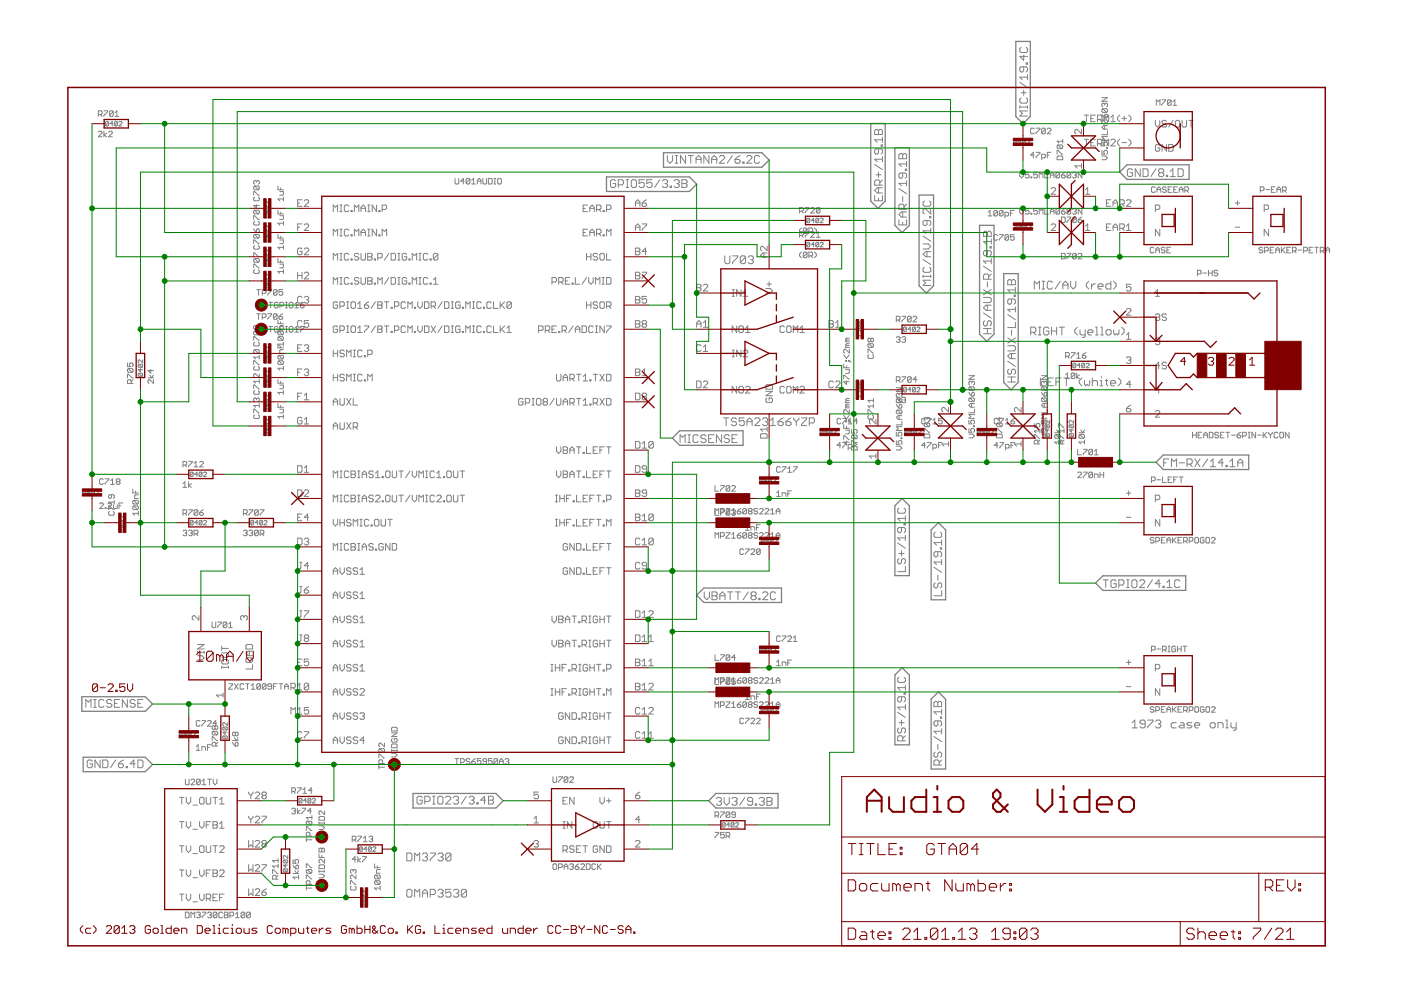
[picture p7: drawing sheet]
<svg xmlns="http://www.w3.org/2000/svg" width="297mm" height="210mm" viewBox="0 0 297 210" stroke-linecap="round" stroke-linejoin="round" font-family="sans-serif">
<g fill="#808080" stroke="#808080" stroke-width=".21">
<path d="M240.1 153.2l.5-.5z"/>
<path d="M240.6 152.7v1.6z"/>
<path d="M240.1 154.3h1.1z"/>
<path d="M241.7 154.1l.3 .2z"/>
<path d="M242 154.3h.5z"/>
<path d="M242.5 154.3l.3-.2z"/>
<path d="M242.8 153v1.1z"/>
<path d="M242.5 152.7l.3 .3z"/>
<path d="M242 152.7h.5z"/>
<path d="M242 152.7l-.3 .3z"/>
<path d="M241.7 153v.2z"/>
<path d="M241.7 153.2l.3 .3z"/>
<path d="M242 153.5h.8z"/>
<path d="M243.4 152.7h1.1z"/>
<path d="M244.5 152.7v.3z"/>
<path d="M244.5 153l-1.1 1.1z"/>
<path d="M243.4 154.1v.2z"/>
<path d="M245 153l.3-.3z"/>
<path d="M245.3 152.7h.5z"/>
<path d="M245.8 152.7l.3 .3z"/>
<path d="M246.1 153v.2z"/>
<path d="M246.1 153.2l-.3 .3z"/>
<path d="M245.6 153.5h.2z"/>
<path d="M245.8 153.5l.3 .3z"/>
<path d="M246.1 153.8v.3z"/>
<path d="M246.1 154.1l-.3 .2z"/>
<path d="M245.3 154.3h.5z"/>
<path d="M245 154.1l.3 .2z"/>
<path d="M248.6 153.2h.8z"/>
<path d="M248.6 153.2l-.3 .3z"/>
<path d="M248.3 153.5v.6z"/>
<path d="M248.3 154.1l.3 .2z"/>
<path d="M248.6 154.3h.8z"/>
<path d="M250.2 153.2h.6z"/>
<path d="M250.8 153.2l.3 .3z"/>
<path d="M251.1 153.5v.8z"/>
<path d="M250.2 154.3h.9z"/>
<path d="M250 154.1l.2 .2z"/>
<path d="M250 154.1l.2-.3z"/>
<path d="M250.2 153.8h.9z"/>
<path d="M251.6 154.3h.8z"/>
<path d="M252.4 154.3l.3-.2z"/>
<path d="M252.4 153.8l.3 .3z"/>
<path d="M251.9 153.8h.5z"/>
<path d="M251.6 153.5l.3 .3z"/>
<path d="M251.9 153.2l-.3 .3z"/>
<path d="M251.9 153.2h.8z"/>
<path d="M253.5 154.3h.6z"/>
<path d="M253.3 154.1l.2 .2z"/>
<path d="M253.3 153.5v.6z"/>
<path d="M253.5 153.2l-.2 .3z"/>
<path d="M253.5 153.2h.6z"/>
<path d="M254.1 153.2l.3 .3z"/>
<path d="M254.4 153.5v.3z"/>
<path d="M253.3 153.8h1.1z"/>
<path d="M256.9 154.3h.5z"/>
<path d="M257.4 154.3l.3-.2z"/>
<path d="M257.7 153.5v.6z"/>
<path d="M257.4 153.2l.3 .3z"/>
<path d="M256.9 153.2h.5z"/>
<path d="M256.9 153.2l-.3 .3z"/>
<path d="M256.6 153.5v.6z"/>
<path d="M256.6 154.1l.3 .2z"/>
<path d="M258.2 153.2v1.1z"/>
<path d="M258.2 153.2h.9z"/>
<path d="M259.1 153.2l.2 .3z"/>
<path d="M259.3 153.5v.8z"/>
<path d="M259.9 152.7h.3z"/>
<path d="M260.2 152.7v1.6z"/>
<path d="M259.9 154.3h.5z"/>
<path d="M261 153.2v.9z"/>
<path d="M261 154.1l.3 .2z"/>
<path d="M261.3 154.3h.8z"/>
<path d="M262.1 153.2v1.4z"/>
<path d="M261.8 154.9l.3-.3z"/>
<path d="M261.5 154.9h.3z"/>
<path d="M218.5 69.4v1.6z"/>
<path d="M218.5 69.4h.9z"/>
<path d="M219.4 69.4l.2 .2z"/>
<path d="M219.6 69.6v.6z"/>
<path d="M219.6 70.2l-.2 .3z"/>
<path d="M218.5 70.5h.9z"/>
<path d="M219.1 70.5l.5 .5z"/>
<path d="M220.2 71h.5z"/>
<path d="M220.5 69.4v1.6z"/>
<path d="M220.2 69.4h.5z"/>
<path d="M222.1 69.4l.3 .2z"/>
<path d="M221.6 69.4h.5z"/>
<path d="M221.6 69.4l-.3 .2z"/>
<path d="M221.3 69.6v1.1z"/>
<path d="M221.3 70.7l.3 .3z"/>
<path d="M221.6 71h.5z"/>
<path d="M222.1 71l.3-.3z"/>
<path d="M222.4 70.2v.5z"/>
<path d="M221.8 70.2h.6z"/>
<path d="M222.9 69.4v1.6z"/>
<path d="M222.9 70.2h1.1z"/>
<path d="M224 69.4v1.6z"/>
<path d="M225.1 69.4v1.6z"/>
<path d="M224.6 69.4h1.1z"/>
<path d="M227.9 70.5l.5 .5z"/>
<path d="M227.9 69.9v.6z"/>
<path d="M227.9 69.9l.5-.5z"/>
<path d="M229 69.9v.8z"/>
<path d="M229 70.7l.3 .3z"/>
<path d="M229.3 71h.8z"/>
<path d="M230.1 69.9v1.4z"/>
<path d="M230.1 71.3l-.3 .3z"/>
<path d="M229.5 71.6h.3z"/>
<path d="M230.9 71h.6z"/>
<path d="M230.6 70.7l.3 .3z"/>
<path d="M230.6 70.2v.5z"/>
<path d="M230.6 70.2l.3-.3z"/>
<path d="M230.9 69.9h.6z"/>
<path d="M231.5 69.9l.2 .3z"/>
<path d="M231.7 70.2v.3z"/>
<path d="M230.6 70.5h1.1z"/>
<path d="M232.3 69.4h.3z"/>
<path d="M232.6 69.4v1.6z"/>
<path d="M232.3 71h.5z"/>
<path d="M233.4 69.4h.3z"/>
<path d="M233.7 69.4v1.6z"/>
<path d="M233.4 71h.5z"/>
<path d="M234.8 71h.5z"/>
<path d="M235.3 71l.3-.3z"/>
<path d="M235.6 70.2v.5z"/>
<path d="M235.3 69.9l.3 .3z"/>
<path d="M234.8 69.9h.5z"/>
<path d="M234.8 69.9l-.3 .3z"/>
<path d="M234.5 70.2v.5z"/>
<path d="M234.5 70.7l.3 .3z"/>
<path d="M236.1 69.9v.8z"/>
<path d="M236.1 70.7l.3 .3z"/>
<path d="M236.4 71l.3-.3z"/>
<path d="M236.7 70.7l.3 .3z"/>
<path d="M237 71l.2-.3z"/>
<path d="M237.2 69.9v.8z"/>
<path d="M237.8 71l.5-.5z"/>
<path d="M238.3 69.9v.6z"/>
<path d="M237.8 69.4l.5 .5z"/>
<path d="M220.6 80.1v1.7z"/>
<path d="M220.6 81.8h1.1z"/>
<path d="M222.2 80.1h1.1z"/>
<path d="M222.2 80.1v1.7z"/>
<path d="M222.2 81.8h1.1z"/>
<path d="M222.2 81h.6z"/>
<path d="M223.9 80.1v1.7z"/>
<path d="M223.9 80.1h1.1z"/>
<path d="M223.9 81h.5z"/>
<path d="M226.1 80.1v1.7z"/>
<path d="M225.5 80.1h1.1z"/>
<path d="M228.8 81.2l.6 .6z"/>
<path d="M228.8 80.7v.5z"/>
<path d="M228.8 80.7l.6-.6z"/>
<path d="M229.9 80.7v.8z"/>
<path d="M229.9 81.5l.3 .3z"/>
<path d="M230.2 81.8l.3-.3z"/>
<path d="M230.5 81.5l.3 .3z"/>
<path d="M230.8 81.8l.2-.3z"/>
<path d="M231 80.7v.8z"/>
<path d="M231.6 80.1v1.7z"/>
<path d="M231.6 81l.3-.3z"/>
<path d="M231.9 80.7h.5z"/>
<path d="M232.4 80.7l.3 .3z"/>
<path d="M232.7 81v.8z"/>
<path d="M233.2 80.7h.3z"/>
<path d="M233.5 80.7v1.1z"/>
<path d="M233.2 81.8h.6z"/>
<path d="M233.5 79.9v.2z"/>
<path d="M234.6 80.4v1.1z"/>
<path d="M234.6 81.5l.3 .3z"/>
<path d="M234.3 80.7h.6z"/>
<path d="M235.7 81.8h.6z"/>
<path d="M235.4 81.5l.3 .3z"/>
<path d="M235.4 81v.5z"/>
<path d="M235.4 81l.3-.3z"/>
<path d="M235.7 80.7h.6z"/>
<path d="M236.3 80.7l.2 .3z"/>
<path d="M236.5 81v.2z"/>
<path d="M235.4 81.2h1.1z"/>
<path d="M237.1 81.8l.5-.6z"/>
<path d="M237.6 80.7v.5z"/>
<path d="M237.1 80.1l.5 .6z"/>
<path d="M219.3 59.6v1.7z"/>
<path d="M219.3 59.6l.5 .6z"/>
<path d="M219.8 60.2l.6-.6z"/>
<path d="M220.4 59.6v1.7z"/>
<path d="M220.9 61.3h.6z"/>
<path d="M221.2 59.6v1.7z"/>
<path d="M220.9 59.6h.6z"/>
<path d="M222.9 59.6l.2 .3z"/>
<path d="M222.3 59.6h.6z"/>
<path d="M222.3 59.6l-.3 .3z"/>
<path d="M222 59.9v1.1z"/>
<path d="M222 61l.3 .3z"/>
<path d="M222.3 61.3h.6z"/>
<path d="M222.9 61.3l.2-.3z"/>
<path d="M224.8 59.6l-1.1 1.7z"/>
<path d="M225.3 60.2v1.1z"/>
<path d="M225.3 60.2l.6-.6z"/>
<path d="M225.9 59.6l.5 .6z"/>
<path d="M226.4 60.2v1.1z"/>
<path d="M225.3 60.5h1.1z"/>
<path d="M227 59.6v1.1z"/>
<path d="M227 60.7l.5 .6z"/>
<path d="M227.5 61.3l.6-.6z"/>
<path d="M228.1 59.6v1.1z"/>
<path d="M230.3 60.7l.5 .6z"/>
<path d="M230.3 60.2v.5z"/>
<path d="M230.8 59.6l-.5 .6z"/>
<path d="M231.4 60.2v1.1z"/>
<path d="M231.9 60.2l-.5 .5z"/>
<path d="M231.9 60.2h.3z"/>
<path d="M233.1 61.3h.5z"/>
<path d="M232.8 61l.3 .3z"/>
<path d="M232.8 60.5v.5z"/>
<path d="M232.8 60.5l.3-.3z"/>
<path d="M233.1 60.2h.5z"/>
<path d="M233.6 60.2l.3 .3z"/>
<path d="M233.9 60.5v.2z"/>
<path d="M232.8 60.7h1.1z"/>
<path d="M235.5 59.6v1.7z"/>
<path d="M234.7 61.3h.8z"/>
<path d="M234.4 61l.3 .3z"/>
<path d="M234.4 60.5v.5z"/>
<path d="M234.4 60.5l.3-.3z"/>
<path d="M234.7 60.2h.8z"/>
<path d="M236.6 60.7l-.5 .6z"/>
<path d="M236.6 60.2v.5z"/>
<path d="M236.1 59.6l.5 .6z"/>
<path d="M161.4 114.3v.7z"/>
<path d="M161.4 114.3l.1-.1z"/>
<path d="M161.5 114.2h.4z"/>
<path d="M161.9 114.2l.1 .1z"/>
<path d="M162 114.3v.7z"/>
<path d="M162 115l-.1 .1z"/>
<path d="M161.5 115.1h.4z"/>
<path d="M161.4 115l.1 .1z"/>
<path d="M162 114.3l-.6 .7z"/>
<path d="M162.8 114.2v.9z"/>
<path d="M162.3 114.7l.5-.5z"/>
<path d="M162.3 114.7h.7z"/>
<path d="M163.3 114.3v.7z"/>
<path d="M163.3 114.3l.1-.1z"/>
<path d="M163.4 114.2h.3z"/>
<path d="M163.7 114.2l.2 .1z"/>
<path d="M163.9 114.3v.7z"/>
<path d="M163.9 115l-.2 .1z"/>
<path d="M163.4 115.1h.3z"/>
<path d="M163.3 115l.1 .1z"/>
<path d="M163.3 115l.6-.7z"/>
<path d="M164.2 115.1h.6z"/>
<path d="M164.2 115.1l.6-.6z"/>
<path d="M164.8 114.3v.2z"/>
<path d="M164.7 114.2l.1 .1z"/>
<path d="M164.4 114.2h.3z"/>
<path d="M164.2 114.3l.2-.1z"/>
<path d="M161.1 101.5v.7z"/>
<path d="M161.1 101.5l.1-.1z"/>
<path d="M161.2 101.4h.3z"/>
<path d="M161.5 101.4l.2 .1z"/>
<path d="M161.7 101.5v.7z"/>
<path d="M161.7 102.2l-.2 .1z"/>
<path d="M161.2 102.3h.3z"/>
<path d="M161.1 102.2l.1 .1z"/>
<path d="M161.1 102.2l.6-.7z"/>
<path d="M162.5 101.4v.9z"/>
<path d="M162.5 101.4l-.5 .5z"/>
<path d="M162 101.9h.6z"/>
<path d="M162.9 101.5v.7z"/>
<path d="M162.9 101.5l.2-.1z"/>
<path d="M163.1 101.4h.3z"/>
<path d="M163.4 101.4l.2 .1z"/>
<path d="M163.6 101.5v.7z"/>
<path d="M163.6 102.2l-.2 .1z"/>
<path d="M163.1 102.3h.3z"/>
<path d="M162.9 102.2l.2 .1z"/>
<path d="M162.9 102.2l.7-.7z"/>
<path d="M163.9 102.3h.6z"/>
<path d="M163.9 102.3l.6-.6z"/>
<path d="M164.5 101.5v.2z"/>
<path d="M164.4 101.4l.1 .1z"/>
<path d="M164 101.4h.4z"/>
<path d="M164 101.4l-.1 .1z"/>
<path d="M22.4 25.9v.6z"/>
<path d="M22.4 25.9l.1-.1z"/>
<path d="M22.5 25.8h.4z"/>
<path d="M22.9 25.8l.1 .1z"/>
<path d="M23 25.9v.6z"/>
<path d="M23 26.5l-.1 .2z"/>
<path d="M22.5 26.7h.4z"/>
<path d="M22.4 26.5l.1 .2z"/>
<path d="M22.4 26.5l.6-.6z"/>
<path d="M23.8 25.8v.9z"/>
<path d="M23.8 25.8l-.5 .4z"/>
<path d="M23.3 26.2h.7z"/>
<path d="M24.3 25.9v.6z"/>
<path d="M24.3 25.9l.1-.1z"/>
<path d="M24.4 25.8h.3z"/>
<path d="M24.7 25.8l.2 .1z"/>
<path d="M24.9 25.9v.6z"/>
<path d="M24.9 26.5l-.2 .2z"/>
<path d="M24.4 26.7h.3z"/>
<path d="M24.3 26.5l.1 .2z"/>
<path d="M24.3 26.5l.6-.6z"/>
<path d="M25.2 26.7h.6z"/>
<path d="M25.2 26.7l.6-.6z"/>
<path d="M25.8 25.9v.2z"/>
<path d="M25.7 25.8l.1 .1z"/>
<path d="M25.4 25.8h.3z"/>
<path d="M25.4 25.8l-.2 .1z"/>
<path d="M17.5 104.1v.6z"/>
<path d="M17.5 104.1l.2-.2z"/>
<path d="M17.7 103.9h.3z"/>
<path d="M18 103.9l.1 .2z"/>
<path d="M18.1 104.1v.6z"/>
<path d="M18.1 104.7l-.1 .2z"/>
<path d="M17.7 104.9h.3z"/>
<path d="M17.5 104.7l.2 .2z"/>
<path d="M17.5 104.7l.6-.6z"/>
<path d="M18.9 103.9v1z"/>
<path d="M18.9 103.9l-.4 .5z"/>
<path d="M18.5 104.4h.6z"/>
<path d="M19.4 104.1v.6z"/>
<path d="M19.4 104.1l.2-.2z"/>
<path d="M19.6 103.9h.3z"/>
<path d="M19.9 103.9l.1 .2z"/>
<path d="M20 104.1v.6z"/>
<path d="M20 104.7l-.1 .2z"/>
<path d="M19.6 104.9h.3z"/>
<path d="M19.4 104.7l.2 .2z"/>
<path d="M19.4 104.7l.6-.6z"/>
<path d="M20.3 104.9h.7z"/>
<path d="M20.3 104.9l.7-.7z"/>
<path d="M21 104.1v.1z"/>
<path d="M20.8 103.9l.2 .2z"/>
<path d="M20.5 103.9h.3z"/>
<path d="M20.5 103.9l-.2 .2z"/>
<path d="M181.8 71.2l.3 .3z"/>
<path d="M181.8 71.2h1z"/>
<path d="M182.8 70.9v.6z"/>
<path d="M182.8 69.9v.6z"/>
<path d="M182.1 69.9l.7 .6z"/>
<path d="M182 69.9h.1z"/>
<path d="M182 69.9l-.2 .2z"/>
<path d="M181.8 70.1v.3z"/>
<path d="M181.8 70.4l.2 .1z"/>
<path d="M182 69.6h.6z"/>
<path d="M181.8 69.4l.2 .2z"/>
<path d="M181.8 69.1v.3z"/>
<path d="M181.8 69.1l.2-.1z"/>
<path d="M182 69h.6z"/>
<path d="M182.6 69l.2 .1z"/>
<path d="M182.8 69.1v.3z"/>
<path d="M182.8 69.4l-.2 .2z"/>
<path d="M182 69l.6 .6z"/>
<path d="M181.8 68l.2 .3z"/>
<path d="M182 68.3l.3 .4z"/>
<path d="M182.3 68.7h.3z"/>
<path d="M182.6 68.7l.2-.2z"/>
<path d="M182.8 68.2v.3z"/>
<path d="M182.6 68l.2 .2z"/>
<path d="M182.5 68h.1z"/>
<path d="M182.5 68l-.2 .2z"/>
<path d="M182.3 68.2v.5z"/>
<path d="M181.8 84l.3 .3z"/>
<path d="M181.8 84h1z"/>
<path d="M182.8 83.7v.6z"/>
<path d="M182.8 82.7v.7z"/>
<path d="M182.1 82.7l.7 .7z"/>
<path d="M182 82.7h.1z"/>
<path d="M181.8 82.9l.2-.2z"/>
<path d="M181.8 82.9v.3z"/>
<path d="M181.8 83.2l.2 .2z"/>
<path d="M182 82.4h.6z"/>
<path d="M181.8 82.3l.2 .1z"/>
<path d="M181.8 82v.3z"/>
<path d="M181.8 82l.2-.2z"/>
<path d="M182 81.8h.6z"/>
<path d="M182.6 81.8l.2 .2z"/>
<path d="M182.8 82v.3z"/>
<path d="M182.6 82.4l.2-.1z"/>
<path d="M182 81.8l.6 .6z"/>
<path d="M181.8 80.9l.2 .3z"/>
<path d="M182 81.2l.3 .3z"/>
<path d="M182.3 81.5h.3z"/>
<path d="M182.6 81.5l.2-.2z"/>
<path d="M182.8 81v.3z"/>
<path d="M182.6 80.9l.2 .1z"/>
<path d="M182.5 80.9h.1z"/>
<path d="M182.5 80.9l-.2 .1z"/>
<path d="M182.3 81v.5z"/>
<path d="M191.6 82.3v.7z"/>
<path d="M191.6 82.3l.1-.2z"/>
<path d="M191.7 82.1h.3z"/>
<path d="M192 82.1l.2 .2z"/>
<path d="M192.2 82.3v.7z"/>
<path d="M192.2 83l-.2 .1z"/>
<path d="M191.7 83.1h.3z"/>
<path d="M191.6 83l.1 .1z"/>
<path d="M191.6 83l.6-.7z"/>
<path d="M193 82.1v1z"/>
<path d="M193 82.1l-.5 .5z"/>
<path d="M192.5 82.6h.6z"/>
<path d="M193.5 82.3v.7z"/>
<path d="M193.6 82.1l-.1 .2z"/>
<path d="M193.6 82.1h.3z"/>
<path d="M193.9 82.1l.2 .2z"/>
<path d="M194.1 82.3v.7z"/>
<path d="M194.1 83l-.2 .1z"/>
<path d="M193.6 83.1h.3z"/>
<path d="M193.5 83l.1 .1z"/>
<path d="M194.1 82.3l-.6 .7z"/>
<path d="M194.4 83.1h.6z"/>
<path d="M194.4 83.1l.6-.6z"/>
<path d="M195 82.3v.2z"/>
<path d="M194.9 82.1l.1 .2z"/>
<path d="M194.6 82.1h.3z"/>
<path d="M194.6 82.1l-.2 .2z"/>
<path d="M191.6 69.5v.6z"/>
<path d="M191.6 69.5l.1-.2z"/>
<path d="M191.7 69.3h.3z"/>
<path d="M192 69.3l.2 .2z"/>
<path d="M192.2 69.5v.6z"/>
<path d="M192.2 70.1l-.2 .2z"/>
<path d="M191.7 70.3h.3z"/>
<path d="M191.6 70.1l.1 .2z"/>
<path d="M191.6 70.1l.6-.6z"/>
<path d="M193 69.3v1z"/>
<path d="M193 69.3l-.5 .5z"/>
<path d="M192.5 69.8h.6z"/>
<path d="M193.5 69.5v.6z"/>
<path d="M193.5 69.5l.1-.2z"/>
<path d="M193.6 69.3h.3z"/>
<path d="M193.9 69.3l.2 .2z"/>
<path d="M194.1 69.5v.6z"/>
<path d="M194.1 70.1l-.2 .2z"/>
<path d="M193.6 70.3h.3z"/>
<path d="M193.5 70.1l.1 .2z"/>
<path d="M194.1 69.5l-.6 .6z"/>
<path d="M194.4 70.3h.6z"/>
<path d="M194.4 70.3l.6-.6z"/>
<path d="M195 69.5v.2z"/>
<path d="M194.9 69.3l.1 .2z"/>
<path d="M194.6 69.3h.3z"/>
<path d="M194.4 69.5l.2-.2z"/>
<path d="M56.4 92.3h.6z"/>
<path d="M56.2 92.2l.2 .1z"/>
<path d="M56.2 91.9v.3z"/>
<path d="M56.4 91.7l-.2 .2z"/>
<path d="M56.4 91.7h.6z"/>
<path d="M57 91.7l.2 .2z"/>
<path d="M57.2 91.9v.3z"/>
<path d="M57.2 92.2l-.2 .1z"/>
<path d="M56.4 91.7l.6 .6z"/>
<path d="M56.2 90.9h1z"/>
<path d="M56.2 90.9l.5 .5z"/>
<path d="M56.7 90.7v.7z"/>
<path d="M56.4 90.4h.6z"/>
<path d="M56.2 90.3l.2 .1z"/>
<path d="M56.2 90v.3z"/>
<path d="M56.2 90l.2-.2z"/>
<path d="M56.4 89.8h.6z"/>
<path d="M57 89.8l.2 .2z"/>
<path d="M57.2 90v.3z"/>
<path d="M57.2 90.3l-.2 .1z"/>
<path d="M56.4 89.8l.6 .6z"/>
<path d="M57.2 88.9v.6z"/>
<path d="M56.5 88.9l.7 .6z"/>
<path d="M56.4 88.9h.1z"/>
<path d="M56.4 88.9l-.2 .1z"/>
<path d="M56.2 89v.3z"/>
<path d="M56.2 89.3l.2 .2z"/>
<path d="M56.4 87.2h.6z"/>
<path d="M56.2 87l.2 .2z"/>
<path d="M56.2 86.7v.3z"/>
<path d="M56.2 86.7l.2-.1z"/>
<path d="M56.4 86.6h.6z"/>
<path d="M57 86.6l.2 .1z"/>
<path d="M57.2 86.7v.3z"/>
<path d="M57.2 87l-.2 .2z"/>
<path d="M56.4 86.6l.6 .6z"/>
<path d="M56.2 85.8h1z"/>
<path d="M56.2 85.8l.5 .5z"/>
<path d="M56.7 85.6v.7z"/>
<path d="M56.4 85.3h.6z"/>
<path d="M56.2 85.2l.2 .1z"/>
<path d="M56.2 84.8v.4z"/>
<path d="M56.2 84.8l.2-.1z"/>
<path d="M56.4 84.7h.6z"/>
<path d="M57 84.7l.2 .1z"/>
<path d="M57.2 84.8v.4z"/>
<path d="M57.2 85.2l-.2 .1z"/>
<path d="M56.4 84.7l.6 .6z"/>
<path d="M57.2 83.7v.7z"/>
<path d="M56.5 83.7l.7 .7z"/>
<path d="M56.4 83.7h.1z"/>
<path d="M56.4 83.7l-.2 .2z"/>
<path d="M56.2 83.9v.3z"/>
<path d="M56.2 84.2l.2 .2z"/>
<path d="M56.4 82.1h.6z"/>
<path d="M56.2 81.9l.2 .2z"/>
<path d="M56.2 81.6v.3z"/>
<path d="M56.2 81.6l.2-.2z"/>
<path d="M56.4 81.4h.6z"/>
<path d="M57 81.4l.2 .2z"/>
<path d="M57.2 81.6v.3z"/>
<path d="M57.2 81.9l-.2 .2z"/>
<path d="M56.4 81.4l.6 .7z"/>
<path d="M56.2 80.7h1z"/>
<path d="M56.2 80.7l.5 .4z"/>
<path d="M56.7 80.5v.6z"/>
<path d="M56.4 80.2h.6z"/>
<path d="M56.2 80l.2 .2z"/>
<path d="M56.2 79.7v.3z"/>
<path d="M56.4 79.5l-.2 .2z"/>
<path d="M56.4 79.5h.6z"/>
<path d="M57 79.5l.2 .2z"/>
<path d="M57.2 79.7v.3z"/>
<path d="M57 80.2l.2-.2z"/>
<path d="M56.4 79.5l.6 .7z"/>
<path d="M57.2 78.6v.6z"/>
<path d="M56.5 78.6l.7 .6z"/>
<path d="M56.4 78.6h.1z"/>
<path d="M56.4 78.6l-.2 .2z"/>
<path d="M56.2 78.8v.3z"/>
<path d="M56.2 79.1l.2 .1z"/>
<path d="M56.4 76.9h.6z"/>
<path d="M56.2 76.8l.2 .1z"/>
<path d="M56.2 76.5v.3z"/>
<path d="M56.4 76.3l-.2 .2z"/>
<path d="M56.4 76.3h.6z"/>
<path d="M57 76.3l.2 .2z"/>
<path d="M57.2 76.5v.3z"/>
<path d="M57 76.9l.2-.1z"/>
<path d="M56.4 76.3l.6 .6z"/>
<path d="M56.2 75.5h1z"/>
<path d="M56.2 75.5l.5 .5z"/>
<path d="M56.7 75.4v.6z"/>
<path d="M56.4 75.1h.6z"/>
<path d="M56.2 74.9l.2 .2z"/>
<path d="M56.2 74.6v.3z"/>
<path d="M56.4 74.4l-.2 .2z"/>
<path d="M56.4 74.4h.6z"/>
<path d="M57 74.4l.2 .2z"/>
<path d="M57.2 74.6v.3z"/>
<path d="M57 75.1l.2-.2z"/>
<path d="M56.4 74.4l.6 .7z"/>
<path d="M57.2 73.5v.6z"/>
<path d="M56.5 73.5l.7 .6z"/>
<path d="M56.4 73.5h.1z"/>
<path d="M56.4 73.5l-.2 .1z"/>
<path d="M56.2 73.6v.4z"/>
<path d="M56.2 74l.2 .1z"/>
<path d="M56.4 61.6h.6z"/>
<path d="M56.2 61.4l.2 .2z"/>
<path d="M56.2 61.1v.3z"/>
<path d="M56.2 61.1l.2-.2z"/>
<path d="M56.4 60.9h.6z"/>
<path d="M57 60.9l.2 .2z"/>
<path d="M57.2 61.1v.3z"/>
<path d="M57.2 61.4l-.2 .2z"/>
<path d="M56.4 60.9l.6 .7z"/>
<path d="M56.2 60.2h1z"/>
<path d="M56.2 60.2l.5 .4z"/>
<path d="M56.7 60v.6z"/>
<path d="M56.4 59.7h.6z"/>
<path d="M56.2 59.5l.2 .2z"/>
<path d="M56.2 59.2v.3z"/>
<path d="M56.2 59.2l.2-.1z"/>
<path d="M56.4 59.1h.6z"/>
<path d="M57 59.1l.2 .1z"/>
<path d="M57.2 59.2v.3z"/>
<path d="M57.2 59.5l-.2 .2z"/>
<path d="M56.4 59.1l.6 .6z"/>
<path d="M57.2 58.1v.6z"/>
<path d="M56.5 58.1l.7 .6z"/>
<path d="M56.4 58.1h.1z"/>
<path d="M56.4 58.1l-.2 .2z"/>
<path d="M56.2 58.3v.3z"/>
<path d="M56.2 58.6l.2 .1z"/>
<path d="M56.4 56.5h.6z"/>
<path d="M56.2 56.3l.2 .2z"/>
<path d="M56.2 56v.3z"/>
<path d="M56.2 56l.2-.2z"/>
<path d="M56.4 55.8h.6z"/>
<path d="M57 55.8l.2 .2z"/>
<path d="M57.2 56v.3z"/>
<path d="M57.2 56.3l-.2 .2z"/>
<path d="M56.4 55.8l.6 .7z"/>
<path d="M56.2 55h1z"/>
<path d="M56.2 55l.5 .5z"/>
<path d="M56.7 54.9v.6z"/>
<path d="M56.4 54.5h.6z"/>
<path d="M56.2 54.4l.2 .1z"/>
<path d="M56.2 54.1v.3z"/>
<path d="M56.4 53.9l-.2 .2z"/>
<path d="M56.4 53.9h.6z"/>
<path d="M57 53.9l.2 .2z"/>
<path d="M57.2 54.1v.3z"/>
<path d="M57 54.5l.2-.1z"/>
<path d="M56.4 53.9l.6 .6z"/>
<path d="M57.2 53v.6z"/>
<path d="M56.5 53l.7 .6z"/>
<path d="M56.4 53h.1z"/>
<path d="M56.2 53.1l.2-.1z"/>
<path d="M56.2 53.1v.3z"/>
<path d="M56.2 53.4l.2 .2z"/>
<path d="M56.4 51.3h.6z"/>
<path d="M56.2 51.2l.2 .1z"/>
<path d="M56.2 50.8v.4z"/>
<path d="M56.2 50.8l.2-.1z"/>
<path d="M56.4 50.7h.6z"/>
<path d="M57 50.7l.2 .1z"/>
<path d="M57.2 50.8v.4z"/>
<path d="M57 51.3l.2-.1z"/>
<path d="M56.4 50.7l.6 .6z"/>
<path d="M56.2 49.9h1z"/>
<path d="M56.2 49.9l.5 .5z"/>
<path d="M56.7 49.7v.7z"/>
<path d="M56.4 49.4h.6z"/>
<path d="M56.2 49.3l.2 .1z"/>
<path d="M56.2 49v.3z"/>
<path d="M56.4 48.8l-.2 .2z"/>
<path d="M56.4 48.8h.6z"/>
<path d="M57 48.8l.2 .2z"/>
<path d="M57.2 49v.3z"/>
<path d="M57 49.4l.2-.1z"/>
<path d="M56.4 48.8l.6 .6z"/>
<path d="M57.2 47.9v.6z"/>
<path d="M56.5 47.9l.7 .6z"/>
<path d="M56.4 47.9h.1z"/>
<path d="M56.2 48l.2-.1z"/>
<path d="M56.2 48v.3z"/>
<path d="M56.2 48.3l.2 .2z"/>
<path d="M56.4 46.2h.6z"/>
<path d="M56.2 46l.2 .2z"/>
<path d="M56.2 45.7v.3z"/>
<path d="M56.4 45.6l-.2 .1z"/>
<path d="M56.4 45.6h.6z"/>
<path d="M57 45.6l.2 .1z"/>
<path d="M57.2 45.7v.3z"/>
<path d="M57 46.2l.2-.2z"/>
<path d="M56.4 45.6l.6 .6z"/>
<path d="M56.2 44.8h1z"/>
<path d="M56.2 44.8l.5 .5z"/>
<path d="M56.7 44.6v.7z"/>
<path d="M56.4 44.3h.6z"/>
<path d="M56.2 44.2l.2 .1z"/>
<path d="M56.2 43.8v.4z"/>
<path d="M56.4 43.7l-.2 .1z"/>
<path d="M56.4 43.7h.6z"/>
<path d="M57 43.7l.2 .1z"/>
<path d="M57.2 43.8v.4z"/>
<path d="M57 44.3l.2-.1z"/>
<path d="M56.4 43.7l.6 .6z"/>
<path d="M57.2 42.7v.6z"/>
<path d="M56.5 42.7l.7 .6z"/>
<path d="M56.4 42.7h.1z"/>
<path d="M56.4 42.7l-.2 .2z"/>
<path d="M56.2 42.9v.3z"/>
<path d="M56.2 43.2l.2 .1z"/>
<path d="M215.2 47.7v.6z"/>
<path d="M215.4 47.5l-.2 .2z"/>
<path d="M215.4 47.5h.3z"/>
<path d="M215.7 47.5l.2 .2z"/>
<path d="M215.9 47.7v.6z"/>
<path d="M215.7 48.5l.2-.2z"/>
<path d="M215.4 48.5h.3z"/>
<path d="M215.2 48.3l.2 .2z"/>
<path d="M215.2 48.3l.7-.6z"/>
<path d="M216.6 47.5v1z"/>
<path d="M216.6 47.5l-.4 .5z"/>
<path d="M216.2 48h.6z"/>
<path d="M217.1 47.7v.6z"/>
<path d="M217.3 47.5l-.2 .2z"/>
<path d="M217.3 47.5h.3z"/>
<path d="M217.6 47.5l.1 .2z"/>
<path d="M217.7 47.7v.6z"/>
<path d="M217.6 48.5l.1-.2z"/>
<path d="M217.3 48.5h.3z"/>
<path d="M217.1 48.3l.2 .2z"/>
<path d="M217.1 48.3l.6-.6z"/>
<path d="M218.1 48.5h.6z"/>
<path d="M218.7 47.9l-.6 .6z"/>
<path d="M218.7 47.7v.2z"/>
<path d="M218.5 47.5l.2 .2z"/>
<path d="M218.2 47.5h.3z"/>
<path d="M218.2 47.5l-.1 .2z"/>
<path d="M161.1 137.4v.6z"/>
<path d="M161.1 137.4l.1-.1z"/>
<path d="M161.2 137.3h.3z"/>
<path d="M161.5 137.3l.2 .1z"/>
<path d="M161.7 137.4v.6z"/>
<path d="M161.7 138l-.2 .2z"/>
<path d="M161.2 138.2h.3z"/>
<path d="M161.1 138l.1 .2z"/>
<path d="M161.1 138l.6-.6z"/>
<path d="M162.5 137.3v.9z"/>
<path d="M162.5 137.3l-.5 .4z"/>
<path d="M162 137.7h.6z"/>
<path d="M162.9 137.4v.6z"/>
<path d="M162.9 137.4l.2-.1z"/>
<path d="M163.1 137.3h.3z"/>
<path d="M163.4 137.3l.2 .1z"/>
<path d="M163.6 137.4v.6z"/>
<path d="M163.6 138l-.2 .2z"/>
<path d="M163.1 138.2h.3z"/>
<path d="M162.9 138l.2 .2z"/>
<path d="M162.9 138l.7-.6z"/>
<path d="M163.9 138.2h.6z"/>
<path d="M163.9 138.2l.6-.6z"/>
<path d="M164.5 137.4v.2z"/>
<path d="M164.4 137.3l.1 .1z"/>
<path d="M164 137.3h.4z"/>
<path d="M164 137.3l-.1 .1z"/>
<path d="M161.4 150.2v.7z"/>
<path d="M161.5 150.1l-.1 .1z"/>
<path d="M161.5 150.1h.4z"/>
<path d="M161.9 150.1l.1 .1z"/>
<path d="M162 150.2v.7z"/>
<path d="M162 150.9l-.1 .1z"/>
<path d="M161.5 151h.4z"/>
<path d="M161.4 150.9l.1 .1z"/>
<path d="M162 150.2l-.6 .7z"/>
<path d="M162.8 150.1v.9z"/>
<path d="M162.8 150.1l-.5 .5z"/>
<path d="M162.3 150.6h.7z"/>
<path d="M163.3 150.2v.7z"/>
<path d="M163.4 150.1l-.1 .1z"/>
<path d="M163.4 150.1h.3z"/>
<path d="M163.7 150.1l.2 .1z"/>
<path d="M163.9 150.2v.7z"/>
<path d="M163.7 151l.2-.1z"/>
<path d="M163.4 151h.3z"/>
<path d="M163.3 150.9l.1 .1z"/>
<path d="M163.3 150.9l.6-.7z"/>
<path d="M164.2 151h.6z"/>
<path d="M164.2 151l.6-.6z"/>
<path d="M164.8 150.2v.2z"/>
<path d="M164.7 150.1l.1 .1z"/>
<path d="M164.4 150.1h.3z"/>
<path d="M164.4 150.1l-.2 .1z"/>
<path d="M207.2 91.3v.6z"/>
<path d="M207.2 91.3l.2-.2z"/>
<path d="M207.4 91.1h.3z"/>
<path d="M207.7 91.1l.1 .2z"/>
<path d="M207.8 91.3v.6z"/>
<path d="M207.8 91.9l-.1 .2z"/>
<path d="M207.4 92.1h.3z"/>
<path d="M207.2 91.9l.2 .2z"/>
<path d="M207.2 91.9l.6-.6z"/>
<path d="M208.6 91.1v1z"/>
<path d="M208.6 91.1l-.4 .5z"/>
<path d="M208.2 91.6h.6z"/>
<path d="M209.1 91.3v.6z"/>
<path d="M209.1 91.3l.2-.2z"/>
<path d="M209.3 91.1h.3z"/>
<path d="M209.6 91.1l.1 .2z"/>
<path d="M209.7 91.3v.6z"/>
<path d="M209.7 91.9l-.1 .2z"/>
<path d="M209.3 92.1h.3z"/>
<path d="M209.1 91.9l.2 .2z"/>
<path d="M209.1 91.9l.6-.6z"/>
<path d="M210 92.1h.7z"/>
<path d="M210 92.1l.7-.7z"/>
<path d="M210.7 91.3v.1z"/>
<path d="M210.5 91.1l.2 .2z"/>
<path d="M210.2 91.1h.3z"/>
<path d="M210.2 91.1l-.2 .2z"/>
<path d="M173.9 91.3v.6z"/>
<path d="M173.9 91.3l.1-.2z"/>
<path d="M174 91.1h.3z"/>
<path d="M174.3 91.1l.2 .2z"/>
<path d="M174.5 91.3v.6z"/>
<path d="M174.5 91.9l-.2 .2z"/>
<path d="M174 92.1h.3z"/>
<path d="M173.9 91.9l.1 .2z"/>
<path d="M173.9 91.9l.6-.6z"/>
<path d="M175.3 91.1v1z"/>
<path d="M174.8 91.6l.5-.5z"/>
<path d="M174.8 91.6h.7z"/>
<path d="M175.8 91.3v.6z"/>
<path d="M175.8 91.3l.1-.2z"/>
<path d="M175.9 91.1h.3z"/>
<path d="M176.2 91.1l.2 .2z"/>
<path d="M176.4 91.3v.6z"/>
<path d="M176.4 91.9l-.2 .2z"/>
<path d="M175.9 92.1h.3z"/>
<path d="M175.8 91.9l.1 .2z"/>
<path d="M175.8 91.9l.6-.6z"/>
<path d="M176.7 92.1h.6z"/>
<path d="M177.3 91.4l-.6 .7z"/>
<path d="M177.3 91.3v.1z"/>
<path d="M177.2 91.1l.1 .2z"/>
<path d="M176.9 91.1h.3z"/>
<path d="M176.9 91.1l-.2 .2z"/>
<path d="M53.1 110.5v.6z"/>
<path d="M53.3 110.3l-.2 .2z"/>
<path d="M53.3 110.3h.3z"/>
<path d="M53.6 110.3l.2 .2z"/>
<path d="M53.8 110.5v.6z"/>
<path d="M53.8 111.1l-.2 .2z"/>
<path d="M53.3 111.3h.3z"/>
<path d="M53.1 111.1l.2 .2z"/>
<path d="M53.8 110.5l-.7 .6z"/>
<path d="M54.6 110.3v1z"/>
<path d="M54.1 110.8l.5-.5z"/>
<path d="M54.1 110.8h.6z"/>
<path d="M55 110.5v.6z"/>
<path d="M55.2 110.3l-.2 .2z"/>
<path d="M55.2 110.3h.3z"/>
<path d="M55.5 110.3l.2 .2z"/>
<path d="M55.7 110.5v.6z"/>
<path d="M55.5 111.3l.2-.2z"/>
<path d="M55.2 111.3h.3z"/>
<path d="M55 111.1l.2 .2z"/>
<path d="M55 111.1l.7-.6z"/>
<path d="M56 111.3h.6z"/>
<path d="M56 111.3l.6-.6z"/>
<path d="M56.6 110.5v.2z"/>
<path d="M56.5 110.3l.1 .2z"/>
<path d="M56.1 110.3h.4z"/>
<path d="M56.1 110.3l-.1 .2z"/>
<path d="M29.5 79.8h.6z"/>
<path d="M29.3 79.6l.2 .2z"/>
<path d="M29.3 79.3v.3z"/>
<path d="M29.3 79.3l.2-.2z"/>
<path d="M29.5 79.1h.6z"/>
<path d="M30.1 79.1l.1 .2z"/>
<path d="M30.2 79.3v.3z"/>
<path d="M30.2 79.6l-.1 .2z"/>
<path d="M29.5 79.1l.6 .7z"/>
<path d="M29.3 78.4h.9z"/>
<path d="M29.3 78.4l.5 .4z"/>
<path d="M29.8 78.2v.6z"/>
<path d="M29.5 77.9h.6z"/>
<path d="M29.3 77.7l.2 .2z"/>
<path d="M29.3 77.4v.3z"/>
<path d="M29.3 77.4l.2-.2z"/>
<path d="M29.5 77.2h.6z"/>
<path d="M30.1 77.2l.1 .2z"/>
<path d="M30.2 77.4v.3z"/>
<path d="M30.2 77.7l-.1 .2z"/>
<path d="M29.5 77.2l.6 .7z"/>
<path d="M30.2 76.3v.6z"/>
<path d="M29.6 76.3l.6 .6z"/>
<path d="M29.5 76.3h.1z"/>
<path d="M29.3 76.5l.2-.2z"/>
<path d="M29.3 76.5v.3z"/>
<path d="M29.3 76.8l.2 .1z"/>
<path d="M25.6 112.8h.6z"/>
<path d="M25.5 112.7l.1 .1z"/>
<path d="M25.5 112.4v.3z"/>
<path d="M25.5 112.4l.1-.2z"/>
<path d="M25.6 112.2h.6z"/>
<path d="M26.2 112.2l.2 .2z"/>
<path d="M26.4 112.4v.3z"/>
<path d="M26.4 112.7l-.2 .1z"/>
<path d="M25.6 112.2l.6 .6z"/>
<path d="M25.5 111.4h.9z"/>
<path d="M25.5 111.4l.4 .5z"/>
<path d="M25.9 111.3v.6z"/>
<path d="M25.6 110.9h.6z"/>
<path d="M25.5 110.8l.1 .1z"/>
<path d="M25.5 110.5v.3z"/>
<path d="M25.5 110.5l.1-.2z"/>
<path d="M25.6 110.3h.6z"/>
<path d="M26.2 110.3l.2 .2z"/>
<path d="M26.4 110.5v.3z"/>
<path d="M26.4 110.8l-.2 .1z"/>
<path d="M25.6 110.3l.6 .6z"/>
<path d="M26.4 109.4v.6z"/>
<path d="M25.8 109.4l.6 .6z"/>
<path d="M25.6 109.4h.2z"/>
<path d="M25.6 109.4l-.1 .1z"/>
<path d="M25.5 109.5v.3z"/>
<path d="M25.5 109.8l.1 .2z"/>
<path d="M191.8 91.3v.6z"/>
<path d="M191.8 91.3l.2-.2z"/>
<path d="M192 91.1h.3z"/>
<path d="M192.3 91.1l.1 .2z"/>
<path d="M192.4 91.3v.6z"/>
<path d="M192.4 91.9l-.1 .2z"/>
<path d="M192 92.1h.3z"/>
<path d="M191.8 91.9l.2 .2z"/>
<path d="M191.8 91.9l.6-.6z"/>
<path d="M193.2 91.1v1z"/>
<path d="M193.2 91.1l-.4 .5z"/>
<path d="M192.8 91.6h.6z"/>
<path d="M193.7 91.3v.6z"/>
<path d="M193.7 91.3l.2-.2z"/>
<path d="M193.9 91.1h.3z"/>
<path d="M194.2 91.1l.2 .2z"/>
<path d="M194.4 91.3v.6z"/>
<path d="M194.4 91.9l-.2 .2z"/>
<path d="M193.9 92.1h.3z"/>
<path d="M193.7 91.9l.2 .2z"/>
<path d="M193.7 91.9l.7-.6z"/>
<path d="M194.6 92.1h.7z"/>
<path d="M194.6 92.1l.7-.7z"/>
<path d="M195.3 91.3v.1z"/>
<path d="M195.1 91.1l.2 .2z"/>
<path d="M194.8 91.1h.3z"/>
<path d="M194.6 91.3l.2-.2z"/>
<path d="M60.2 184.8h.7z"/>
<path d="M60 184.7l.2 .1z"/>
<path d="M60 184.4v.3z"/>
<path d="M60 184.4l.2-.2z"/>
<path d="M60.2 184.2h.7z"/>
<path d="M60.9 184.2l.1 .2z"/>
<path d="M61 184.4v.3z"/>
<path d="M61 184.7l-.1 .1z"/>
<path d="M60.2 184.2l.7 .6z"/>
<path d="M60 183.4h1z"/>
<path d="M60 183.4l.5 .5z"/>
<path d="M60.5 183.3v.6z"/>
<path d="M60.2 183h.7z"/>
<path d="M60 182.8l.2 .2z"/>
<path d="M60 182.5v.3z"/>
<path d="M60 182.5l.2-.2z"/>
<path d="M60.2 182.3h.7z"/>
<path d="M60.9 182.3l.1 .2z"/>
<path d="M61 182.5v.3z"/>
<path d="M61 182.8l-.1 .2z"/>
<path d="M60.2 182.3l.7 .7z"/>
<path d="M61 181.4v.6z"/>
<path d="M60.4 181.4l.6 .6z"/>
<path d="M60.2 181.4h.2z"/>
<path d="M60 181.5l.2-.1z"/>
<path d="M60 181.5v.4z"/>
<path d="M60 181.9l.2 .1z"/>
<path d="M76.9 192.3h.6z"/>
<path d="M76.7 192.1l.2 .2z"/>
<path d="M76.7 191.8v.3z"/>
<path d="M76.7 191.8l.2-.1z"/>
<path d="M76.9 191.7h.6z"/>
<path d="M77.5 191.7l.2 .1z"/>
<path d="M77.7 191.8v.3z"/>
<path d="M77.7 192.1l-.2 .2z"/>
<path d="M76.9 191.7l.6 .6z"/>
<path d="M76.7 190.9h1z"/>
<path d="M76.7 190.9l.5 .4z"/>
<path d="M77.2 190.7v.6z"/>
<path d="M76.9 190.4h.6z"/>
<path d="M76.7 190.2l.2 .2z"/>
<path d="M76.7 189.9v.3z"/>
<path d="M76.7 189.9l.2-.1z"/>
<path d="M76.9 189.8h.6z"/>
<path d="M77.5 189.8l.2 .1z"/>
<path d="M77.7 189.9v.3z"/>
<path d="M77.5 190.4l.2-.2z"/>
<path d="M76.9 189.8l.6 .6z"/>
<path d="M77.7 188.8v.7z"/>
<path d="M77 188.8l.7 .7z"/>
<path d="M76.9 188.8h.1z"/>
<path d="M76.9 188.8l-.2 .2z"/>
<path d="M76.7 189v.3z"/>
<path d="M76.7 189.3l.2 .2z"/>
<path d="M47.4 156.7h.6z"/>
<path d="M47.2 156.5l.2 .2z"/>
<path d="M47.2 156.2v.3z"/>
<path d="M47.2 156.2l.2-.2z"/>
<path d="M47.4 156h.6z"/>
<path d="M48 156l.2 .2z"/>
<path d="M48.2 156.2v.3z"/>
<path d="M48 156.7l.2-.2z"/>
<path d="M47.4 156l.6 .7z"/>
<path d="M47.2 155.2h1z"/>
<path d="M47.2 155.2l.5 .5z"/>
<path d="M47.7 155.1v.6z"/>
<path d="M47.4 154.8h.6z"/>
<path d="M47.2 154.6l.2 .2z"/>
<path d="M47.2 154.3v.3z"/>
<path d="M47.4 154.1l-.2 .2z"/>
<path d="M47.4 154.1h.6z"/>
<path d="M48 154.1l.2 .2z"/>
<path d="M48.2 154.3v.3z"/>
<path d="M48 154.8l.2-.2z"/>
<path d="M47.4 154.1l.6 .7z"/>
<path d="M48.2 153.2v.6z"/>
<path d="M47.6 153.2l.6 .6z"/>
<path d="M47.4 153.2h.2z"/>
<path d="M47.4 153.2l-.2 .2z"/>
<path d="M47.2 153.4v.3z"/>
<path d="M47.2 153.7l.2 .1z"/>
<path d="M40.3 110.5v.6z"/>
<path d="M40.5 110.3l-.2 .2z"/>
<path d="M40.5 110.3h.3z"/>
<path d="M40.8 110.3l.2 .2z"/>
<path d="M41 110.5v.6z"/>
<path d="M40.8 111.3l.2-.2z"/>
<path d="M40.5 111.3h.3z"/>
<path d="M40.3 111.1l.2 .2z"/>
<path d="M40.3 111.1l.7-.6z"/>
<path d="M41.7 110.3v1z"/>
<path d="M41.7 110.3l-.4 .5z"/>
<path d="M41.3 110.8h.6z"/>
<path d="M42.2 110.5v.6z"/>
<path d="M42.2 110.5l.2-.2z"/>
<path d="M42.4 110.3h.3z"/>
<path d="M42.7 110.3l.1 .2z"/>
<path d="M42.8 110.5v.6z"/>
<path d="M42.8 111.1l-.1 .2z"/>
<path d="M42.4 111.3h.3z"/>
<path d="M42.2 111.1l.2 .2z"/>
<path d="M42.2 111.1l.6-.6z"/>
<path d="M43.2 111.3h.6z"/>
<path d="M43.2 111.3l.6-.6z"/>
<path d="M43.8 110.5v.2z"/>
<path d="M43.6 110.3l.2 .2z"/>
<path d="M43.3 110.3h.3z"/>
<path d="M43.3 110.3l-.1 .2z"/>
<path d="M214.9 29.8v.6z"/>
<path d="M214.9 29.8l.2-.2z"/>
<path d="M215.1 29.6h.3z"/>
<path d="M215.4 29.6l.1 .2z"/>
<path d="M215.5 29.8v.6z"/>
<path d="M215.5 30.4l-.1 .2z"/>
<path d="M215.1 30.6h.3z"/>
<path d="M214.9 30.4l.2 .2z"/>
<path d="M214.9 30.4l.6-.6z"/>
<path d="M216.3 29.6v1z"/>
<path d="M216.3 29.6l-.5 .5z"/>
<path d="M215.8 30.1h.7z"/>
<path d="M216.8 29.8v.6z"/>
<path d="M216.8 29.8l.1-.2z"/>
<path d="M216.9 29.6h.4z"/>
<path d="M217.3 29.6l.1 .2z"/>
<path d="M217.4 29.8v.6z"/>
<path d="M217.4 30.4l-.1 .2z"/>
<path d="M216.9 30.6h.4z"/>
<path d="M216.8 30.4l.1 .2z"/>
<path d="M216.8 30.4l.6-.6z"/>
<path d="M217.7 30.6h.7z"/>
<path d="M217.7 30.6l.7-.7z"/>
<path d="M218.4 29.8v.1z"/>
<path d="M218.2 29.6l.2 .2z"/>
<path d="M217.9 29.6h.3z"/>
<path d="M217.7 29.8l.2-.2z"/>
<path d="M229.8 97.7v.6z"/>
<path d="M229.8 97.7l.1-.2z"/>
<path d="M229.9 97.5h.3z"/>
<path d="M230.2 97.5l.2 .2z"/>
<path d="M230.4 97.7v.6z"/>
<path d="M230.4 98.3l-.2 .2z"/>
<path d="M229.9 98.5h.3z"/>
<path d="M229.8 98.3l.1 .2z"/>
<path d="M229.8 98.3l.6-.6z"/>
<path d="M231 97.7l.3-.2z"/>
<path d="M231 97.7l-.3 .3z"/>
<path d="M230.7 98v.3z"/>
<path d="M230.7 98.3l.2 .2z"/>
<path d="M230.9 98.5h.3z"/>
<path d="M231.3 98.3l-.1 .2z"/>
<path d="M231.3 98.2v.1z"/>
<path d="M231.2 98l.1 .2z"/>
<path d="M230.7 98h.5z"/>
<path d="M231.6 97.7v.6z"/>
<path d="M231.6 97.7l.2-.2z"/>
<path d="M231.8 97.5h.3z"/>
<path d="M232.1 97.5l.2 .2z"/>
<path d="M232.3 97.7v.6z"/>
<path d="M232.3 98.3l-.2 .2z"/>
<path d="M231.8 98.5h.3z"/>
<path d="M231.6 98.3l.2 .2z"/>
<path d="M231.6 98.3l.7-.6z"/>
<path d="M232.6 97.7l.1-.2z"/>
<path d="M232.7 97.5h.4z"/>
<path d="M233.1 97.5l.1 .2z"/>
<path d="M233.2 97.7v.2z"/>
<path d="M233.1 98l.1-.1z"/>
<path d="M232.9 98h.2z"/>
<path d="M233.1 98l.1 .2z"/>
<path d="M233.2 98.2v.1z"/>
<path d="M233.2 98.3l-.1 .2z"/>
<path d="M232.7 98.5h.4z"/>
<path d="M232.6 98.3l.1 .2z"/>
<path d="M153.1 174.6v.6z"/>
<path d="M153.1 174.6l.2-.2z"/>
<path d="M153.3 174.4h.3z"/>
<path d="M153.6 174.4l.2 .2z"/>
<path d="M153.8 174.6v.6z"/>
<path d="M153.6 175.4l.2-.2z"/>
<path d="M153.3 175.4h.3z"/>
<path d="M153.1 175.2l.2 .2z"/>
<path d="M153.1 175.2l.7-.6z"/>
<path d="M154.5 174.4v1z"/>
<path d="M154.1 174.9l.4-.5z"/>
<path d="M154.1 174.9h.6z"/>
<path d="M155 174.6v.6z"/>
<path d="M155 174.6l.2-.2z"/>
<path d="M155.2 174.4h.3z"/>
<path d="M155.5 174.4l.1 .2z"/>
<path d="M155.6 174.6v.6z"/>
<path d="M155.5 175.4l.1-.2z"/>
<path d="M155.2 175.4h.3z"/>
<path d="M155 175.2l.2 .2z"/>
<path d="M155 175.2l.6-.6z"/>
<path d="M156 175.4h.6z"/>
<path d="M156 175.4l.6-.6z"/>
<path d="M156.6 174.6v.2z"/>
<path d="M156.4 174.4l.2 .2z"/>
<path d="M156.1 174.4h.3z"/>
<path d="M156 174.6l.1-.2z"/>
<path d="M171 46.4v.7z"/>
<path d="M171 46.4l.2-.1z"/>
<path d="M171.2 46.3h.3z"/>
<path d="M171.5 46.3l.2 .1z"/>
<path d="M171.7 46.4v.7z"/>
<path d="M171.7 47.1l-.2 .1z"/>
<path d="M171.2 47.2h.3z"/>
<path d="M171 47.1l.2 .1z"/>
<path d="M171 47.1l.7-.7z"/>
<path d="M172.5 46.3v.9z"/>
<path d="M172 46.7l.5-.4z"/>
<path d="M172 46.7h.6z"/>
<path d="M173 46.4v.7z"/>
<path d="M173 46.4l.1-.1z"/>
<path d="M173.1 46.3h.3z"/>
<path d="M173.4 46.3l.2 .1z"/>
<path d="M173.6 46.4v.7z"/>
<path d="M173.6 47.1l-.2 .1z"/>
<path d="M173.1 47.2h.3z"/>
<path d="M173 47.1l.1 .1z"/>
<path d="M173 47.1l.6-.7z"/>
<path d="M173.9 47.2h.6z"/>
<path d="M173.9 47.2l.6-.6z"/>
<path d="M174.5 46.4v.2z"/>
<path d="M174.4 46.3l.1 .1z"/>
<path d="M174.1 46.3h.3z"/>
<path d="M173.9 46.4l.2-.1z"/>
<path d="M171 51.5v.7z"/>
<path d="M171 51.5l.2-.1z"/>
<path d="M171.2 51.4h.3z"/>
<path d="M171.5 51.4l.2 .1z"/>
<path d="M171.7 51.5v.7z"/>
<path d="M171.7 52.2l-.2 .1z"/>
<path d="M171.2 52.3h.3z"/>
<path d="M171 52.2l.2 .1z"/>
<path d="M171 52.2l.7-.7z"/>
<path d="M172.5 51.4v.9z"/>
<path d="M172 51.9l.5-.5z"/>
<path d="M172 51.9h.6z"/>
<path d="M173 51.5v.7z"/>
<path d="M173 51.5l.1-.1z"/>
<path d="M173.1 51.4h.3z"/>
<path d="M173.4 51.4l.2 .1z"/>
<path d="M173.6 51.5v.7z"/>
<path d="M173.6 52.2l-.2 .1z"/>
<path d="M173.1 52.3h.3z"/>
<path d="M173 52.2l.1 .1z"/>
<path d="M173 52.2l.6-.7z"/>
<path d="M173.9 52.3h.6z"/>
<path d="M173.9 52.3l.6-.6z"/>
<path d="M174.5 51.5v.2z"/>
<path d="M174.4 51.4l.1 .1z"/>
<path d="M174.1 51.4h.3z"/>
<path d="M173.9 51.5l.2-.1z"/>
<path d="M40.3 100.2v.7z"/>
<path d="M40.5 100.1l-.2 .1z"/>
<path d="M40.5 100.1h.3z"/>
<path d="M40.8 100.1l.2 .1z"/>
<path d="M41 100.2v.7z"/>
<path d="M40.8 101l.2-.1z"/>
<path d="M40.5 101h.3z"/>
<path d="M40.3 100.9l.2 .1z"/>
<path d="M40.3 100.9l.7-.7z"/>
<path d="M41.7 100.1v.9z"/>
<path d="M41.7 100.1l-.4 .5z"/>
<path d="M41.3 100.6h.6z"/>
<path d="M42.2 100.2v.7z"/>
<path d="M42.2 100.2l.2-.1z"/>
<path d="M42.4 100.1h.3z"/>
<path d="M42.7 100.1l.1 .1z"/>
<path d="M42.8 100.2v.7z"/>
<path d="M42.8 100.9l-.1 .1z"/>
<path d="M42.4 101h.3z"/>
<path d="M42.2 100.9l.2 .1z"/>
<path d="M42.2 100.9l.6-.7z"/>
<path d="M43.2 101h.6z"/>
<path d="M43.2 101l.6-.6z"/>
<path d="M43.8 100.2v.2z"/>
<path d="M43.6 100.1l.2 .1z"/>
<path d="M43.3 100.1h.3z"/>
<path d="M43.3 100.1l-.1 .1z"/>
<path d="M76.2 179.7v.6z"/>
<path d="M76.2 179.7l.2-.1z"/>
<path d="M76.4 179.6h.3z"/>
<path d="M76.7 179.6l.1 .1z"/>
<path d="M76.8 179.7v.6z"/>
<path d="M76.8 180.3l-.1 .2z"/>
<path d="M76.4 180.5h.3z"/>
<path d="M76.2 180.3l.2 .2z"/>
<path d="M76.8 179.7l-.6 .6z"/>
<path d="M77.6 179.6v.9z"/>
<path d="M77.2 180l.4-.4z"/>
<path d="M77.2 180h.6z"/>
<path d="M78.1 179.7v.6z"/>
<path d="M78.1 179.7l.2-.1z"/>
<path d="M78.3 179.6h.3z"/>
<path d="M78.6 179.6l.1 .1z"/>
<path d="M78.7 179.7v.6z"/>
<path d="M78.7 180.3l-.1 .2z"/>
<path d="M78.3 180.5h.3z"/>
<path d="M78.1 180.3l.2 .2z"/>
<path d="M78.1 180.3l.6-.6z"/>
<path d="M79 180.5h.7z"/>
<path d="M79 180.5l.7-.6z"/>
<path d="M79.7 179.7v.2z"/>
<path d="M79.5 179.6l.2 .1z"/>
<path d="M79.2 179.6h.3z"/>
<path d="M79 179.7l.2-.1z"/>
<path d="M63.4 169.5v.6z"/>
<path d="M63.5 169.3l-.1 .2z"/>
<path d="M63.5 169.3h.4z"/>
<path d="M63.9 169.3l.1 .2z"/>
<path d="M64 169.5v.6z"/>
<path d="M63.9 170.2l.1-.1z"/>
<path d="M63.5 170.2h.4z"/>
<path d="M63.4 170.1l.1 .1z"/>
<path d="M63.4 170.1l.6-.6z"/>
<path d="M64.8 169.3v.9z"/>
<path d="M64.8 169.3l-.5 .5z"/>
<path d="M64.3 169.8h.7z"/>
<path d="M65.3 169.5v.6z"/>
<path d="M65.3 169.5l.1-.2z"/>
<path d="M65.4 169.3h.4z"/>
<path d="M65.8 169.3l.1 .2z"/>
<path d="M65.9 169.5v.6z"/>
<path d="M65.9 170.1l-.1 .1z"/>
<path d="M65.4 170.2h.4z"/>
<path d="M65.3 170.1l.1 .1z"/>
<path d="M65.3 170.1l.6-.6z"/>
<path d="M66.2 170.2h.7z"/>
<path d="M66.2 170.2l.7-.6z"/>
<path d="M66.9 169.5v.1z"/>
<path d="M66.7 169.3l.2 .2z"/>
<path d="M66.4 169.3h.3z"/>
<path d="M66.4 169.3l-.2 .2z"/>
<path d="M221.7 92.6h.7z"/>
<path d="M221.6 92.4l.1 .2z"/>
<path d="M221.6 92.1v.3z"/>
<path d="M221.6 92.1l.1-.2z"/>
<path d="M221.7 91.9h.7z"/>
<path d="M222.4 91.9l.1 .2z"/>
<path d="M222.5 92.1v.3z"/>
<path d="M222.5 92.4l-.1 .2z"/>
<path d="M221.7 91.9l.7 .7z"/>
<path d="M221.6 91.2h.9z"/>
<path d="M221.6 91.2l.4 .4z"/>
<path d="M222 91v.6z"/>
<path d="M221.7 90.7h.7z"/>
<path d="M221.6 90.5l.1 .2z"/>
<path d="M221.6 90.2v.3z"/>
<path d="M221.6 90.2l.1-.1z"/>
<path d="M221.7 90.1h.7z"/>
<path d="M222.4 90.1l.1 .1z"/>
<path d="M222.5 90.2v.3z"/>
<path d="M222.5 90.5l-.1 .2z"/>
<path d="M221.7 90.1l.7 .6z"/>
<path d="M222.5 89.1v.6z"/>
<path d="M221.9 89.1l.6 .6z"/>
<path d="M221.7 89.1h.2z"/>
<path d="M221.7 89.1l-.1 .2z"/>
<path d="M221.6 89.3v.3z"/>
<path d="M221.6 89.6l.1 .1z"/>
<path d="M226.8 92.6h.7z"/>
<path d="M226.7 92.4l.1 .2z"/>
<path d="M226.7 92.1v.3z"/>
<path d="M226.7 92.1l.1-.2z"/>
<path d="M226.8 91.9h.7z"/>
<path d="M227.5 91.9l.1 .2z"/>
<path d="M227.6 92.1v.3z"/>
<path d="M227.6 92.4l-.1 .2z"/>
<path d="M226.8 91.9l.7 .7z"/>
<path d="M226.7 91.2h.9z"/>
<path d="M226.7 91.2l.5 .4z"/>
<path d="M227.2 91v.6z"/>
<path d="M226.8 90.7h.7z"/>
<path d="M226.7 90.5l.1 .2z"/>
<path d="M226.7 90.2v.3z"/>
<path d="M226.7 90.2l.1-.1z"/>
<path d="M226.8 90.1h.7z"/>
<path d="M227.5 90.1l.1 .1z"/>
<path d="M227.6 90.2v.3z"/>
<path d="M227.6 90.5l-.1 .2z"/>
<path d="M226.8 90.1l.7 .6z"/>
<path d="M227.6 89.1v.6z"/>
<path d="M227 89.1l.6 .6z"/>
<path d="M226.8 89.1h.2z"/>
<path d="M226.8 89.1l-.1 .2z"/>
<path d="M226.7 89.3v.3z"/>
<path d="M226.7 89.6l.1 .1z"/>
<path d="M227.5 77.2v.6z"/>
<path d="M227.5 77.2l.1-.2z"/>
<path d="M227.6 77h.3z"/>
<path d="M227.9 77l.2 .2z"/>
<path d="M228.1 77.2v.6z"/>
<path d="M228.1 77.8l-.2 .2z"/>
<path d="M227.6 78h.3z"/>
<path d="M227.5 77.8l.1 .2z"/>
<path d="M227.5 77.8l.6-.6z"/>
<path d="M228.9 77v1z"/>
<path d="M228.4 77.5l.5-.5z"/>
<path d="M228.4 77.5h.6z"/>
<path d="M229.3 77.2v.6z"/>
<path d="M229.3 77.2l.2-.2z"/>
<path d="M229.5 77h.3z"/>
<path d="M229.8 77l.2 .2z"/>
<path d="M230 77.2v.6z"/>
<path d="M230 77.8l-.2 .2z"/>
<path d="M229.5 78h.3z"/>
<path d="M229.3 77.8l.2 .2z"/>
<path d="M229.3 77.8l.7-.6z"/>
<path d="M230.3 78h.6z"/>
<path d="M230.3 78l.6-.7z"/>
<path d="M230.9 77.2v.1z"/>
<path d="M230.8 77l.1 .2z"/>
<path d="M230.4 77h.4z"/>
<path d="M230.4 77l-.1 .2z"/>
<path d="M38 155.4v.6z"/>
<path d="M38.2 155.2l-.2 .2z"/>
<path d="M38.2 155.2h.3z"/>
<path d="M38.5 155.2l.2 .2z"/>
<path d="M38.7 155.4v.6z"/>
<path d="M38.5 156.1l.2-.1z"/>
<path d="M38.2 156.1h.3z"/>
<path d="M38 156l.2 .1z"/>
<path d="M38 156l.7-.6z"/>
<path d="M39.4 155.2v.9z"/>
<path d="M39.4 155.2l-.4 .5z"/>
<path d="M39 155.7h.6z"/>
<path d="M39.9 155.4v.6z"/>
<path d="M39.9 155.4l.2-.2z"/>
<path d="M40.1 155.2h.3z"/>
<path d="M40.4 155.2l.1 .2z"/>
<path d="M40.5 155.4v.6z"/>
<path d="M40.5 156l-.1 .1z"/>
<path d="M40.1 156.1h.3z"/>
<path d="M39.9 156l.2 .1z"/>
<path d="M39.9 156l.6-.6z"/>
<path d="M40.9 156.1h.6z"/>
<path d="M40.9 156.1l.6-.6z"/>
<path d="M41.5 155.4v.1z"/>
<path d="M41.3 155.2l.2 .2z"/>
<path d="M41 155.2h.3z"/>
<path d="M41 155.2l-.1 .2z"/>
<path d="M86.5 188.6h.6z"/>
<path d="M86.5 188.6l-.2 .2z"/>
<path d="M86.3 188.8v1.1z"/>
<path d="M86.3 189.9l.2 .3z"/>
<path d="M86.5 190.2h.6z"/>
<path d="M87.1 190.2l.2-.3z"/>
<path d="M87.3 188.8v1.1z"/>
<path d="M87.1 188.6l.2 .2z"/>
<path d="M87.9 188.6v1.6z"/>
<path d="M87.9 188.6l.6 .5z"/>
<path d="M89 188.6l-.5 .5z"/>
<path d="M89 188.6v1.6z"/>
<path d="M89.6 189.1v1.1z"/>
<path d="M89.6 189.1l.5-.5z"/>
<path d="M90.1 188.6l.5 .5z"/>
<path d="M90.6 189.1v1.1z"/>
<path d="M89.6 189.4h1z"/>
<path d="M91.2 188.6v1.6z"/>
<path d="M91.2 188.6h.8z"/>
<path d="M92 188.6l.3 .2z"/>
<path d="M92.3 188.8v.6z"/>
<path d="M92.3 189.4l-.3 .3z"/>
<path d="M91.2 189.7h.8z"/>
<path d="M92.9 188.8l.2-.2z"/>
<path d="M93.1 188.6h.6z"/>
<path d="M93.7 188.6l.3 .2z"/>
<path d="M94 188.8v.3z"/>
<path d="M94 189.1l-.3 .3z"/>
<path d="M93.4 189.4h.3z"/>
<path d="M93.7 189.4l.3 .3z"/>
<path d="M94 189.7v.2z"/>
<path d="M94 189.9l-.3 .3z"/>
<path d="M93.1 190.2h.6z"/>
<path d="M92.9 189.9l.2 .3z"/>
<path d="M94.5 188.6h1.1z"/>
<path d="M94.5 188.6v.8z"/>
<path d="M94.5 189.4l.6-.3z"/>
<path d="M95.1 189.1h.2z"/>
<path d="M95.3 189.1l.3 .3z"/>
<path d="M95.6 189.4v.5z"/>
<path d="M95.6 189.9l-.3 .3z"/>
<path d="M94.8 190.2h.5z"/>
<path d="M94.5 189.9l.3 .3z"/>
<path d="M96.2 188.8l.2-.2z"/>
<path d="M96.4 188.6h.6z"/>
<path d="M97 188.6l.3 .2z"/>
<path d="M97.3 188.8v.3z"/>
<path d="M97.3 189.1l-.3 .3z"/>
<path d="M96.7 189.4h.3z"/>
<path d="M97 189.4l.3 .3z"/>
<path d="M97.3 189.7v.2z"/>
<path d="M97.3 189.9l-.3 .3z"/>
<path d="M96.4 190.2h.6z"/>
<path d="M96.2 189.9l.2 .3z"/>
<path d="M97.8 188.8v1.1z"/>
<path d="M97.8 188.8l.3-.2z"/>
<path d="M98.1 188.6h.5z"/>
<path d="M98.6 188.6l.3 .2z"/>
<path d="M98.9 188.8v1.1z"/>
<path d="M98.9 189.9l-.3 .3z"/>
<path d="M98.1 190.2h.5z"/>
<path d="M97.8 189.9l.3 .3z"/>
<path d="M97.8 189.9l1.1-1.1z"/>
<path d="M86.3 180.9v1.6z"/>
<path d="M86.3 182.5h.8z"/>
<path d="M87.1 182.5l.2-.3z"/>
<path d="M87.3 181.1v1.1z"/>
<path d="M87.1 180.9l.2 .2z"/>
<path d="M86.3 180.9h.8z"/>
<path d="M87.9 180.9v1.6z"/>
<path d="M87.9 180.9l.6 .5z"/>
<path d="M89 180.9l-.5 .5z"/>
<path d="M89 180.9v1.6z"/>
<path d="M89.8 180.9l-.2 .2z"/>
<path d="M89.8 180.9h.6z"/>
<path d="M90.4 180.9l.2 .2z"/>
<path d="M90.6 181.1v.3z"/>
<path d="M90.6 181.4l-.2 .3z"/>
<path d="M90.1 181.7h.3z"/>
<path d="M90.4 181.7l.2 .3z"/>
<path d="M90.6 182v.2z"/>
<path d="M90.6 182.2l-.2 .3z"/>
<path d="M89.8 182.5h.6z"/>
<path d="M89.6 182.2l.2 .3z"/>
<path d="M91.2 180.9h1.1z"/>
<path d="M92.3 180.9v.2z"/>
<path d="M92.3 181.1l-1.1 1.1z"/>
<path d="M91.2 182.2v.3z"/>
<path d="M92.9 181.1l.2-.2z"/>
<path d="M93.1 180.9h.6z"/>
<path d="M93.7 180.9l.3 .2z"/>
<path d="M94 181.1v.3z"/>
<path d="M94 181.4l-.3 .3z"/>
<path d="M93.4 181.7h.3z"/>
<path d="M93.7 181.7l.3 .3z"/>
<path d="M94 182v.2z"/>
<path d="M93.7 182.5l.3-.3z"/>
<path d="M93.1 182.5h.6z"/>
<path d="M92.9 182.2l.2 .3z"/>
<path d="M94.5 181.1v1.1z"/>
<path d="M94.5 181.1l.3-.2z"/>
<path d="M94.8 180.9h.5z"/>
<path d="M95.3 180.9l.3 .2z"/>
<path d="M95.6 181.1v1.1z"/>
<path d="M95.6 182.2l-.3 .3z"/>
<path d="M94.8 182.5h.5z"/>
<path d="M94.5 182.2l.3 .3z"/>
<path d="M94.5 182.2l1.1-1.1z"/>
<path d="M96.9 160.8v1.2z"/>
<path d="M96.5 160.8h.8z"/>
<path d="M97.7 160.8v1.2z"/>
<path d="M97.7 160.8h.5z"/>
<path d="M98.2 160.8l.2 .3z"/>
<path d="M98.4 161.1v.3z"/>
<path d="M98.4 161.4l-.2 .2z"/>
<path d="M97.7 161.6h.5z"/>
<path d="M99.4 160.8l.2 .3z"/>
<path d="M99 160.8h.4z"/>
<path d="M99 160.8l-.2 .3z"/>
<path d="M98.8 161.1v.1z"/>
<path d="M98.8 161.2l.2 .2z"/>
<path d="M99 161.4h.4z"/>
<path d="M99.4 161.4l.2 .2z"/>
<path d="M99.6 161.6v.2z"/>
<path d="M99.4 162l.2-.2z"/>
<path d="M99 162h.4z"/>
<path d="M98.8 161.8l.2 .2z"/>
<path d="M100.4 161.1l.4-.3z"/>
<path d="M100 161.4l.4-.3z"/>
<path d="M100 161.4v.4z"/>
<path d="M100 161.8l.2 .2z"/>
<path d="M100.2 162h.4z"/>
<path d="M100.6 162l.2-.2z"/>
<path d="M100.8 161.6v.2z"/>
<path d="M100.6 161.4l.2 .2z"/>
<path d="M100 161.4h.6z"/>
<path d="M101.2 160.8h.8z"/>
<path d="M101.2 160.8v.6z"/>
<path d="M101.2 161.4l.4-.2z"/>
<path d="M101.6 161.2h.2z"/>
<path d="M101.8 161.2l.2 .2z"/>
<path d="M102 161.4v.4z"/>
<path d="M102 161.8l-.2 .2z"/>
<path d="M101.4 162h.4z"/>
<path d="M101.2 161.8l.2 .2z"/>
<path d="M102.4 161.8l.2 .2z"/>
<path d="M102.6 162h.4z"/>
<path d="M103 162l.2-.2z"/>
<path d="M103.2 161.1v.7z"/>
<path d="M103 160.8l.2 .3z"/>
<path d="M102.6 160.8h.4z"/>
<path d="M102.6 160.8l-.2 .3z"/>
<path d="M102.4 161.1v.1z"/>
<path d="M102.4 161.2l.2 .2z"/>
<path d="M102.6 161.4h.6z"/>
<path d="M103.5 160.8h.9z"/>
<path d="M103.5 160.8v.6z"/>
<path d="M103.5 161.4l.4-.2z"/>
<path d="M103.9 161.2h.2z"/>
<path d="M104.1 161.2l.3 .2z"/>
<path d="M104.4 161.4v.4z"/>
<path d="M104.1 162l.3-.2z"/>
<path d="M103.8 162h.3z"/>
<path d="M103.5 161.8l.3 .2z"/>
<path d="M104.7 161.1v.7z"/>
<path d="M104.9 160.8l-.2 .3z"/>
<path d="M104.9 160.8h.4z"/>
<path d="M105.3 160.8l.2 .3z"/>
<path d="M105.5 161.1v.7z"/>
<path d="M105.5 161.8l-.2 .2z"/>
<path d="M104.9 162h.4z"/>
<path d="M104.7 161.8l.2 .2z"/>
<path d="M104.7 161.8l.8-.7z"/>
<path d="M105.9 161.2v.8z"/>
<path d="M106.3 160.8l-.4 .4z"/>
<path d="M106.3 160.8l.4 .4z"/>
<path d="M106.7 161.2v.8z"/>
<path d="M105.9 161.4h.8z"/>
<path d="M107.3 160.8l-.2 .3z"/>
<path d="M107.3 160.8h.4z"/>
<path d="M107.7 160.8l.2 .3z"/>
<path d="M107.9 161.1v.1z"/>
<path d="M107.9 161.2l-.2 .2z"/>
<path d="M107.5 161.4h.2z"/>
<path d="M107.7 161.4l.2 .2z"/>
<path d="M107.9 161.6v.2z"/>
<path d="M107.9 161.8l-.2 .2z"/>
<path d="M107.3 162h.4z"/>
<path d="M107.1 161.8l.2 .2z"/>
<path d="M252.8 91.7v1.1z"/>
<path d="M252.8 92.2h.8z"/>
<path d="M253.6 91.7v1.1z"/>
<path d="M254 91.7h.8z"/>
<path d="M254 91.7v1.1z"/>
<path d="M254 92.8h.8z"/>
<path d="M254 92.2h.4z"/>
<path d="M255.2 92v.8z"/>
<path d="M255.2 92l.4-.3z"/>
<path d="M255.6 91.7l.4 .3z"/>
<path d="M256 92v.8z"/>
<path d="M255.2 92.2h.8z"/>
<path d="M256.4 91.7v1.1z"/>
<path d="M256.4 92.8h.6z"/>
<path d="M257.2 92.6l-.2 .2z"/>
<path d="M257.2 91.8v.8z"/>
<path d="M257 91.7l.2 .1z"/>
<path d="M256.4 91.7h.6z"/>
<path d="M258.1 91.7l.3 .1z"/>
<path d="M257.8 91.7h.3z"/>
<path d="M257.6 91.8l.2-.1z"/>
<path d="M257.6 91.8v.2z"/>
<path d="M257.6 92l.2 .2z"/>
<path d="M257.8 92.2h.3z"/>
<path d="M258.1 92.2l.3 .2z"/>
<path d="M258.4 92.4v.2z"/>
<path d="M258.1 92.8l.3-.2z"/>
<path d="M257.8 92.8h.3z"/>
<path d="M257.6 92.6l.2 .2z"/>
<path d="M258.7 91.7h.8z"/>
<path d="M258.7 91.7v1.1z"/>
<path d="M258.7 92.8h.8z"/>
<path d="M258.7 92.2h.4z"/>
<path d="M260.3 91.7v1.1z"/>
<path d="M259.9 91.7h.8z"/>
<path d="M261.1 92.2h.8z"/>
<path d="M262.7 91.8l.4-.1z"/>
<path d="M262.7 91.8l-.4 .4z"/>
<path d="M262.3 92.2v.4z"/>
<path d="M262.3 92.6l.2 .2z"/>
<path d="M262.5 92.8h.4z"/>
<path d="M262.9 92.8l.2-.2z"/>
<path d="M263.1 92.4v.2z"/>
<path d="M262.9 92.2l.2 .2z"/>
<path d="M262.3 92.2h.6z"/>
<path d="M263.5 91.7v1.1z"/>
<path d="M263.5 91.7h.6z"/>
<path d="M264.1 91.7l.1 .1z"/>
<path d="M264.2 91.8v.4z"/>
<path d="M264.2 92.2l-.1 .2z"/>
<path d="M263.5 92.4h.6z"/>
<path d="M264.6 92.8h.4z"/>
<path d="M264.8 91.7v1.1z"/>
<path d="M264.6 91.7h.4z"/>
<path d="M265.4 91.7v1.1z"/>
<path d="M265.4 91.7l.8 1.1z"/>
<path d="M266.2 91.7v1.1z"/>
<path d="M266.6 92.2h.8z"/>
<path d="M267.8 91.7v1.1z"/>
<path d="M267.8 92.4l.8-.7z"/>
<path d="M268 92.2l.6 .6z"/>
<path d="M269 91.7v.1z"/>
<path d="M269 91.8l.4 .4z"/>
<path d="M269.4 92.2l.4-.4z"/>
<path d="M269.8 91.7v.1z"/>
<path d="M269.4 92.2v.6z"/>
<path d="M270.7 91.7l.2 .1z"/>
<path d="M270.3 91.7h.4z"/>
<path d="M270.3 91.7l-.1 .1z"/>
<path d="M270.2 91.8v.8z"/>
<path d="M270.2 92.6l.1 .2z"/>
<path d="M270.3 92.8h.4z"/>
<path d="M270.9 92.6l-.2 .2z"/>
<path d="M271.5 91.7h.4z"/>
<path d="M271.3 91.8l.2-.1z"/>
<path d="M271.3 91.8v.8z"/>
<path d="M271.3 92.6l.2 .2z"/>
<path d="M271.5 92.8h.4z"/>
<path d="M272.1 92.6l-.2 .2z"/>
<path d="M272.1 91.8v.8z"/>
<path d="M271.9 91.7l.2 .1z"/>
<path d="M272.5 91.7v1.1z"/>
<path d="M272.5 91.7l.8 1.1z"/>
<path d="M273.3 91.7v1.1z"/>
<path d="M158.4 111.3l-.3 .4z"/>
<path d="M158.4 111.3v1.1z"/>
<path d="M158.1 112.4h.7z"/>
<path d="M159.2 111.7v.7z"/>
<path d="M159.2 111.7h.6z"/>
<path d="M159.8 111.7l.2 .1z"/>
<path d="M160 111.8v.6z"/>
<path d="M160.4 111.3v1.1z"/>
<path d="M160.4 111.3h.8z"/>
<path d="M160.4 111.8h.4z"/>
<path d="M164.7 104.5l.4-.4z"/>
<path d="M165.1 104.1v1.2z"/>
<path d="M164.7 105.3h.7z"/>
<path d="M165.8 104.5v.8z"/>
<path d="M165.8 104.5h.6z"/>
<path d="M166.4 104.5l.2 .2z"/>
<path d="M166.6 104.7v.6z"/>
<path d="M167 104.1v1.2z"/>
<path d="M167 104.1h.8z"/>
<path d="M167 104.7h.4z"/>
<path d="M20.8 29h.8z"/>
<path d="M20.8 29l.8-.8z"/>
<path d="M21.6 28v.2z"/>
<path d="M21.4 27.8l.2 .2z"/>
<path d="M21 27.8h.4z"/>
<path d="M21 27.8l-.2 .2z"/>
<path d="M22 27.8v1.2z"/>
<path d="M22 28.6l.6 .4z"/>
<path d="M22 28.6l.6-.4z"/>
<path d="M23 29h.8z"/>
<path d="M23 29l.8-.8z"/>
<path d="M23.8 28v.2z"/>
<path d="M23.6 27.8l.2 .2z"/>
<path d="M23.2 27.8h.4z"/>
<path d="M23 28l.2-.2z"/>
<path d="M21.1 107.8h.8z"/>
<path d="M21.1 107.8l.8-.8z"/>
<path d="M21.9 106.8v.2z"/>
<path d="M21.7 106.6l.2 .2z"/>
<path d="M21.3 106.6h.4z"/>
<path d="M21.3 106.6l-.2 .2z"/>
<path d="M22.3 107.6v.2z"/>
<path d="M22.3 107.6h.2z"/>
<path d="M22.5 107.6v.2z"/>
<path d="M22.3 107.8h.2z"/>
<path d="M22.9 107.8h.8z"/>
<path d="M22.9 107.8l.8-.8z"/>
<path d="M23.7 106.8v.2z"/>
<path d="M23.5 106.6l.2 .2z"/>
<path d="M23.1 106.6h.4z"/>
<path d="M23.1 106.6l-.2 .2z"/>
<path d="M24.1 107v.6z"/>
<path d="M24.1 107.6l.2 .2z"/>
<path d="M24.3 107.8h.5z"/>
<path d="M24.8 107v.8z"/>
<path d="M25.2 106.6v1.2z"/>
<path d="M25.2 106.6h.8z"/>
<path d="M25.2 107.2h.4z"/>
<path d="M178.9 80.9h1.2z"/>
<path d="M178.9 80.9l.6 .6z"/>
<path d="M179.5 80.7v.8z"/>
<path d="M178.9 79.6v.7z"/>
<path d="M178.9 79.6h.2z"/>
<path d="M179.1 79.6l.8 .7z"/>
<path d="M179.9 80.3h.2z"/>
<path d="M179.3 79.2h.6z"/>
<path d="M179.9 79.2l.2-.2z"/>
<path d="M180.1 78.4v.6z"/>
<path d="M179.3 78.4h.8z"/>
<path d="M178.9 78h1.2z"/>
<path d="M178.9 77.2v.8z"/>
<path d="M179.5 77.6v.4z"/>
<path d="M180.1 76.4l.4 .4z"/>
<path d="M179.9 76.4h.2z"/>
<path d="M179.9 76.4v.2z"/>
<path d="M179.9 76.6h.2z"/>
<path d="M180.1 76.4v.2z"/>
<path d="M179.3 76.4h.2z"/>
<path d="M179.3 76.4v.2z"/>
<path d="M179.3 76.6h.2z"/>
<path d="M179.5 76.4v.2z"/>
<path d="M178.9 75.2l.6 .8z"/>
<path d="M180.1 75.2l-.6 .8z"/>
<path d="M180.1 74v.8z"/>
<path d="M179.3 74l.8 .8z"/>
<path d="M179.1 74h.2z"/>
<path d="M179.1 74l-.2 .3z"/>
<path d="M178.9 74.3v.3z"/>
<path d="M178.9 74.6l.2 .2z"/>
<path d="M179.3 73.7h.8z"/>
<path d="M179.3 73.5v.2z"/>
<path d="M179.5 73.3l-.2 .2z"/>
<path d="M179.5 73.3h.6z"/>
<path d="M179.3 73.1l.2 .2z"/>
<path d="M179.3 73.1l.2-.2z"/>
<path d="M179.5 72.9h.6z"/>
<path d="M179.3 72.5h.8z"/>
<path d="M179.3 72.3v.2z"/>
<path d="M179.3 72.3l.2-.2z"/>
<path d="M179.5 72.1h.6z"/>
<path d="M179.3 71.9l.2 .2z"/>
<path d="M179.3 71.9l.2-.2z"/>
<path d="M179.5 71.7h.6z"/>
<path d="M178.9 93.7h1.2z"/>
<path d="M178.9 93.7l.6 .6z"/>
<path d="M179.5 93.6v.7z"/>
<path d="M178.9 92.4v.8z"/>
<path d="M178.9 92.4h.2z"/>
<path d="M179.1 92.4l.8 .8z"/>
<path d="M179.9 93.2h.2z"/>
<path d="M179.3 92h.6z"/>
<path d="M180.1 91.8l-.2 .2z"/>
<path d="M180.1 91.2v.6z"/>
<path d="M179.3 91.2h.8z"/>
<path d="M178.9 90.8h1.2z"/>
<path d="M178.9 90v.8z"/>
<path d="M179.5 90.4v.4z"/>
<path d="M180.1 89.2l.4 .4z"/>
<path d="M179.9 89.2h.2z"/>
<path d="M179.9 89.2v.2z"/>
<path d="M179.9 89.4h.2z"/>
<path d="M180.1 89.2v.2z"/>
<path d="M179.3 89.2h.2z"/>
<path d="M179.3 89.2v.2z"/>
<path d="M179.3 89.4h.2z"/>
<path d="M179.5 89.2v.2z"/>
<path d="M178.9 88.1l.6 .7z"/>
<path d="M180.1 88.1l-.6 .7z"/>
<path d="M180.1 86.9v.8z"/>
<path d="M179.3 86.9l.8 .8z"/>
<path d="M179.1 86.9h.2z"/>
<path d="M178.9 87.1l.2-.2z"/>
<path d="M178.9 87.1v.4z"/>
<path d="M178.9 87.5l.2 .2z"/>
<path d="M179.3 86.5h.8z"/>
<path d="M179.3 86.3v.2z"/>
<path d="M179.3 86.3l.2-.2z"/>
<path d="M179.5 86.1h.6z"/>
<path d="M179.3 85.9l.2 .2z"/>
<path d="M179.3 85.9l.2-.2z"/>
<path d="M179.5 85.7h.6z"/>
<path d="M179.3 85.3h.8z"/>
<path d="M179.3 85.1v.2z"/>
<path d="M179.3 85.1l.2-.2z"/>
<path d="M179.5 84.9h.6z"/>
<path d="M179.3 84.7l.2 .2z"/>
<path d="M179.5 84.5l-.2 .2z"/>
<path d="M179.5 84.5h.6z"/>
<path d="M190 84.4l.2-.2z"/>
<path d="M190.2 84.2h.4z"/>
<path d="M190.6 84.2l.2 .2z"/>
<path d="M190.8 84.4v.2z"/>
<path d="M190.8 84.6l-.2 .2z"/>
<path d="M190.4 84.8h.2z"/>
<path d="M190.6 84.8l.2 .2z"/>
<path d="M190.8 85v.2z"/>
<path d="M190.8 85.2l-.2 .2z"/>
<path d="M190.2 85.4h.4z"/>
<path d="M190 85.2l.2 .2z"/>
<path d="M191.2 84.4l.2-.2z"/>
<path d="M191.4 84.2h.4z"/>
<path d="M191.8 84.2l.2 .2z"/>
<path d="M192 84.4v.2z"/>
<path d="M192 84.6l-.2 .2z"/>
<path d="M191.6 84.8h.2z"/>
<path d="M191.8 84.8l.2 .2z"/>
<path d="M192 85v.2z"/>
<path d="M192 85.2l-.2 .2z"/>
<path d="M191.4 85.4h.4z"/>
<path d="M191.2 85.2l.2 .2z"/>
<path d="M190 71.6l.2-.2z"/>
<path d="M190.2 71.4h.4z"/>
<path d="M190.6 71.4l.2 .2z"/>
<path d="M190.8 71.6v.2z"/>
<path d="M190.8 71.8l-.2 .2z"/>
<path d="M190.4 72h.2z"/>
<path d="M190.6 72l.2 .2z"/>
<path d="M190.8 72.2v.2z"/>
<path d="M190.8 72.4l-.2 .2z"/>
<path d="M190.2 72.6h.4z"/>
<path d="M190 72.4l.2 .2z"/>
<path d="M191.4 71.4l-.2 .2z"/>
<path d="M191.4 71.4h.4z"/>
<path d="M191.8 71.4l.2 .2z"/>
<path d="M192 71.6v.2z"/>
<path d="M192 71.8l-.2 .2z"/>
<path d="M191.6 72h.2z"/>
<path d="M191.8 72l.2 .2z"/>
<path d="M192 72.2v.2z"/>
<path d="M192 72.4l-.2 .2z"/>
<path d="M191.4 72.6h.4z"/>
<path d="M191.2 72.4l.2 .2z"/>
<path d="M58.9 88.3l.4 .4z"/>
<path d="M58.9 88.3h1.2z"/>
<path d="M60.1 87.9v.8z"/>
<path d="M59.3 87.5h.6z"/>
<path d="M60.1 87.4l-.2 .1z"/>
<path d="M60.1 86.8v.6z"/>
<path d="M59.3 86.8h.8z"/>
<path d="M58.9 86.4h1.2z"/>
<path d="M58.9 85.6v.8z"/>
<path d="M59.5 86v.4z"/>
<path d="M58.9 83.2l.4 .4z"/>
<path d="M58.9 83.2h1.2z"/>
<path d="M60.1 82.8v.8z"/>
<path d="M59.3 82.4h.6z"/>
<path d="M59.9 82.4l.2-.2z"/>
<path d="M60.1 81.6v.6z"/>
<path d="M59.3 81.6h.8z"/>
<path d="M58.9 81.2h1.2z"/>
<path d="M58.9 80.5v.7z"/>
<path d="M59.5 80.9v.3z"/>
<path d="M58.9 78.1l.4 .4z"/>
<path d="M58.9 78.1h1.2z"/>
<path d="M60.1 77.7v.8z"/>
<path d="M59.1 77.3h.8z"/>
<path d="M58.9 77.1l.2 .2z"/>
<path d="M58.9 76.7v.4z"/>
<path d="M59.1 76.5l-.2 .2z"/>
<path d="M59.1 76.5h.8z"/>
<path d="M59.9 76.5l.2 .2z"/>
<path d="M60.1 76.7v.4z"/>
<path d="M60.1 77.1l-.2 .2z"/>
<path d="M59.1 76.5l.8 .8z"/>
<path d="M59.1 76.1h.8z"/>
<path d="M58.9 75.9l.2 .2z"/>
<path d="M58.9 75.5v.4z"/>
<path d="M58.9 75.5l.2-.2z"/>
<path d="M59.1 75.3h.8z"/>
<path d="M59.9 75.3l.2 .2z"/>
<path d="M60.1 75.5v.4z"/>
<path d="M60.1 75.9l-.2 .2z"/>
<path d="M59.1 75.3l.8 .8z"/>
<path d="M59.3 74.9h.8z"/>
<path d="M59.3 74.3v.6z"/>
<path d="M59.3 74.3l.2-.2z"/>
<path d="M59.5 74.1h.6z"/>
<path d="M58.9 73.7h1.2z"/>
<path d="M58.9 73v.7z"/>
<path d="M59.5 73.4v.3z"/>
<path d="M58.9 73l.4 .3z"/>
<path d="M58.9 73h1.2z"/>
<path d="M60.1 72.6v.7z"/>
<path d="M59.1 72.2h.8z"/>
<path d="M58.9 72l.2 .2z"/>
<path d="M58.9 71.6v.4z"/>
<path d="M59.1 71.4l-.2 .2z"/>
<path d="M59.1 71.4h.8z"/>
<path d="M59.9 71.4l.2 .2z"/>
<path d="M60.1 71.6v.4z"/>
<path d="M60.1 72l-.2 .2z"/>
<path d="M59.1 71.4l.8 .8z"/>
<path d="M59.1 71h.8z"/>
<path d="M58.9 70.8l.2 .2z"/>
<path d="M58.9 70.4v.4z"/>
<path d="M58.9 70.4l.2-.2z"/>
<path d="M59.1 70.2h.8z"/>
<path d="M59.9 70.2l.2 .2z"/>
<path d="M60.1 70.4v.4z"/>
<path d="M60.1 70.8l-.2 .2z"/>
<path d="M59.1 70.2l.8 .8z"/>
<path d="M59.3 69.8h.8z"/>
<path d="M59.3 69.2v.6z"/>
<path d="M59.5 69l-.2 .2z"/>
<path d="M59.5 69h.6z"/>
<path d="M58.9 68.6h1.2z"/>
<path d="M58.9 67.8v.8z"/>
<path d="M59.5 68.2v.4z"/>
<path d="M58.9 57.6l.4 .4z"/>
<path d="M58.9 57.6h1.2z"/>
<path d="M60.1 57.2v.8z"/>
<path d="M59.3 56.8h.6z"/>
<path d="M59.9 56.8l.2-.2z"/>
<path d="M60.1 56v.6z"/>
<path d="M59.3 56h.8z"/>
<path d="M58.9 55.6h1.2z"/>
<path d="M58.9 54.8v.8z"/>
<path d="M59.5 55.2v.4z"/>
<path d="M58.9 52.5l.4 .3z"/>
<path d="M58.9 52.5h1.2z"/>
<path d="M60.1 52v.8z"/>
<path d="M59.3 51.7h.6z"/>
<path d="M60.1 51.5l-.2 .2z"/>
<path d="M60.1 50.9v.6z"/>
<path d="M59.3 50.9h.8z"/>
<path d="M58.9 50.5h1.2z"/>
<path d="M58.9 49.7v.8z"/>
<path d="M59.5 50.1v.4z"/>
<path d="M58.9 47.3l.4 .4z"/>
<path d="M58.9 47.3h1.2z"/>
<path d="M60.1 46.9v.8z"/>
<path d="M59.3 46.5h.6z"/>
<path d="M60.1 46.3l-.2 .2z"/>
<path d="M60.1 45.7v.6z"/>
<path d="M59.3 45.7h.8z"/>
<path d="M58.9 45.4h1.2z"/>
<path d="M58.9 44.6v.8z"/>
<path d="M59.5 45v.4z"/>
<path d="M58.9 42.2l.4 .4z"/>
<path d="M58.9 42.2h1.2z"/>
<path d="M60.1 41.8v.8z"/>
<path d="M59.3 41.4h.6z"/>
<path d="M59.9 41.4l.2-.2z"/>
<path d="M60.1 40.6v.6z"/>
<path d="M59.3 40.6h.8z"/>
<path d="M58.9 40.2h1.2z"/>
<path d="M58.9 39.4v.8z"/>
<path d="M59.5 39.8v.4z"/>
<path d="M209.5 45l.4-.4z"/>
<path d="M209.9 44.6v1.2z"/>
<path d="M209.5 45.8h.8z"/>
<path d="M210.7 44.8v.8z"/>
<path d="M210.7 44.8l.2-.2z"/>
<path d="M210.9 44.6h.4z"/>
<path d="M211.3 44.6l.2 .2z"/>
<path d="M211.5 44.8v.8z"/>
<path d="M211.5 45.6l-.2 .2z"/>
<path d="M210.9 45.8h.4z"/>
<path d="M210.7 45.6l.2 .2z"/>
<path d="M210.7 45.6l.8-.8z"/>
<path d="M211.9 44.8v.8z"/>
<path d="M211.9 44.8l.2-.2z"/>
<path d="M212.1 44.6h.4z"/>
<path d="M212.5 44.6l.2 .2z"/>
<path d="M212.7 44.8v.8z"/>
<path d="M212.7 45.6l-.2 .2z"/>
<path d="M212.1 45.8h.4z"/>
<path d="M211.9 45.6l.2 .2z"/>
<path d="M211.9 45.6l.8-.8z"/>
<path d="M213.1 45v1.2z"/>
<path d="M213.1 45h.6z"/>
<path d="M213.7 45l.1 .2z"/>
<path d="M213.8 45.2v.4z"/>
<path d="M213.8 45.6l-.1 .2z"/>
<path d="M213.1 45.8h.6z"/>
<path d="M214.2 44.6v1.2z"/>
<path d="M214.2 44.6h.8z"/>
<path d="M214.2 45.2h.4z"/>
<path d="M164.7 140.4l.4-.4z"/>
<path d="M165.1 140v1.1z"/>
<path d="M164.7 141.1h.7z"/>
<path d="M165.8 140.4v.7z"/>
<path d="M165.8 140.4h.6z"/>
<path d="M166.4 140.4l.2 .1z"/>
<path d="M166.6 140.5v.6z"/>
<path d="M167 140v1.1z"/>
<path d="M167 140h.8z"/>
<path d="M167 140.5h.4z"/>
<path d="M158.1 147.5l.3-.3z"/>
<path d="M158.4 147.2v1.1z"/>
<path d="M158.1 148.3h.7z"/>
<path d="M159.2 147.5v.8z"/>
<path d="M159.2 147.5h.6z"/>
<path d="M159.8 147.5l.2 .2z"/>
<path d="M160 147.7v.6z"/>
<path d="M160.4 147.2v1.1z"/>
<path d="M160.4 147.2h.8z"/>
<path d="M160.4 147.7h.4z"/>
<path d="M151.6 107.8v1.2z"/>
<path d="M151.6 107.8l.4 .4z"/>
<path d="M152 108.2l.4-.4z"/>
<path d="M152.4 107.8v1.2z"/>
<path d="M152.8 107.8v1.2z"/>
<path d="M152.8 107.8h.6z"/>
<path d="M153.4 107.8l.2 .2z"/>
<path d="M153.6 108v.4z"/>
<path d="M153.4 108.6l.2-.2z"/>
<path d="M152.8 108.6h.6z"/>
<path d="M153.9 107.8h.8z"/>
<path d="M154.7 107.8v.2z"/>
<path d="M154.7 108l-.8 .8z"/>
<path d="M153.9 108.8v.2z"/>
<path d="M153.9 109h.8z"/>
<path d="M155.1 108.2l.4-.4z"/>
<path d="M155.5 107.8v1.2z"/>
<path d="M155.1 109h.8z"/>
<path d="M156.7 108l.4-.2z"/>
<path d="M156.7 108l-.4 .4z"/>
<path d="M156.3 108.4v.4z"/>
<path d="M156.3 108.8l.2 .2z"/>
<path d="M156.5 109h.4z"/>
<path d="M156.9 109l.2-.2z"/>
<path d="M157.1 108.6v.2z"/>
<path d="M156.9 108.4l.2 .2z"/>
<path d="M156.3 108.4h.6z"/>
<path d="M157.5 108v.8z"/>
<path d="M157.5 108l.2-.2z"/>
<path d="M157.7 107.8h.4z"/>
<path d="M158.1 107.8l.2 .2z"/>
<path d="M158.3 108v.8z"/>
<path d="M158.1 109l.2-.2z"/>
<path d="M157.7 109h.4z"/>
<path d="M157.5 108.8l.2 .2z"/>
<path d="M157.5 108.8l.8-.8z"/>
<path d="M158.7 108l.2-.2z"/>
<path d="M158.9 107.8h.4z"/>
<path d="M159.3 107.8l.1 .2z"/>
<path d="M159.4 108v.2z"/>
<path d="M159.4 108.2l-.1 .2z"/>
<path d="M159.3 108.4l.1 .2z"/>
<path d="M159.4 108.6v.2z"/>
<path d="M159.4 108.8l-.1 .2z"/>
<path d="M158.9 109h.4z"/>
<path d="M158.7 108.8l.2 .2z"/>
<path d="M158.7 108.6v.2z"/>
<path d="M158.9 108.4l-.2 .2z"/>
<path d="M158.7 108.2l.2 .2z"/>
<path d="M158.7 108v.2z"/>
<path d="M158.9 108.4h.4z"/>
<path d="M160.4 107.8l.2 .2z"/>
<path d="M160 107.8h.4z"/>
<path d="M160 107.8l-.1 .2z"/>
<path d="M159.9 108v.2z"/>
<path d="M159.9 108.2l.1 .2z"/>
<path d="M160 108.4h.4z"/>
<path d="M160.4 108.4l.2 .2z"/>
<path d="M160.6 108.6v.2z"/>
<path d="M160.6 108.8l-.2 .2z"/>
<path d="M160 109h.4z"/>
<path d="M159.9 108.8l.1 .2z"/>
<path d="M161 109h.8z"/>
<path d="M161 109l.8-.8z"/>
<path d="M161.8 108v.2z"/>
<path d="M161.6 107.8l.2 .2z"/>
<path d="M161.2 107.8h.4z"/>
<path d="M161.2 107.8l-.2 .2z"/>
<path d="M162.2 109h.8z"/>
<path d="M162.2 109l.8-.8z"/>
<path d="M163 108v.2z"/>
<path d="M162.8 107.8l.2 .2z"/>
<path d="M162.4 107.8h.4z"/>
<path d="M162.2 108l.2-.2z"/>
<path d="M163.4 108.2l.4-.4z"/>
<path d="M163.8 107.8v1.2z"/>
<path d="M163.4 109h.8z"/>
<path d="M164.6 108.2v.8z"/>
<path d="M164.6 108.2l.4-.4z"/>
<path d="M165 107.8l.4 .4z"/>
<path d="M165.4 108.2v.8z"/>
<path d="M164.6 108.4h.8z"/>
<path d="M151.6 112.9v1.2z"/>
<path d="M151.6 112.9l.4 .4z"/>
<path d="M152 113.3l.4-.4z"/>
<path d="M152.4 112.9v1.2z"/>
<path d="M152.8 112.9v1.2z"/>
<path d="M152.8 112.9h.6z"/>
<path d="M153.4 112.9l.2 .2z"/>
<path d="M153.6 113.1v.4z"/>
<path d="M153.4 113.7l.2-.2z"/>
<path d="M152.8 113.7h.6z"/>
<path d="M153.9 112.9h.8z"/>
<path d="M154.7 112.9v.2z"/>
<path d="M154.7 113.1l-.8 .8z"/>
<path d="M153.9 113.9v.2z"/>
<path d="M153.9 114.1h.8z"/>
<path d="M155.1 113.3l.4-.4z"/>
<path d="M155.5 112.9v1.2z"/>
<path d="M155.1 114.1h.8z"/>
<path d="M156.7 113.1l.4-.2z"/>
<path d="M156.7 113.1l-.4 .4z"/>
<path d="M156.3 113.5v.4z"/>
<path d="M156.3 113.9l.2 .2z"/>
<path d="M156.5 114.1h.4z"/>
<path d="M157.1 113.9l-.2 .2z"/>
<path d="M157.1 113.7v.2z"/>
<path d="M156.9 113.5l.2 .2z"/>
<path d="M156.3 113.5h.6z"/>
<path d="M157.5 113.1v.8z"/>
<path d="M157.5 113.1l.2-.2z"/>
<path d="M157.7 112.9h.4z"/>
<path d="M158.1 112.9l.2 .2z"/>
<path d="M158.3 113.1v.8z"/>
<path d="M158.3 113.9l-.2 .2z"/>
<path d="M157.7 114.1h.4z"/>
<path d="M157.5 113.9l.2 .2z"/>
<path d="M157.5 113.9l.8-.8z"/>
<path d="M158.7 113.1l.2-.2z"/>
<path d="M158.9 112.9h.4z"/>
<path d="M159.3 112.9l.1 .2z"/>
<path d="M159.4 113.1v.2z"/>
<path d="M159.4 113.3l-.1 .2z"/>
<path d="M159.3 113.5l.1 .2z"/>
<path d="M159.4 113.7v.2z"/>
<path d="M159.4 113.9l-.1 .2z"/>
<path d="M158.9 114.1h.4z"/>
<path d="M158.7 113.9l.2 .2z"/>
<path d="M158.7 113.7v.2z"/>
<path d="M158.7 113.7l.2-.2z"/>
<path d="M158.7 113.3l.2 .2z"/>
<path d="M158.7 113.1v.2z"/>
<path d="M158.9 113.5h.4z"/>
<path d="M160.4 112.9l.2 .2z"/>
<path d="M160 112.9h.4z"/>
<path d="M160 112.9l-.1 .2z"/>
<path d="M159.9 113.1v.2z"/>
<path d="M159.9 113.3l.1 .2z"/>
<path d="M160 113.5h.4z"/>
<path d="M160.4 113.5l.2 .2z"/>
<path d="M160.6 113.7v.2z"/>
<path d="M160.6 113.9l-.2 .2z"/>
<path d="M160 114.1h.4z"/>
<path d="M159.9 113.9l.1 .2z"/>
<path d="M161 114.1h.8z"/>
<path d="M161.8 113.3l-.8 .8z"/>
<path d="M161.8 113.1v.2z"/>
<path d="M161.6 112.9l.2 .2z"/>
<path d="M161.2 112.9h.4z"/>
<path d="M161.2 112.9l-.2 .2z"/>
<path d="M162.2 114.1h.8z"/>
<path d="M162.2 114.1l.8-.8z"/>
<path d="M163 113.1v.2z"/>
<path d="M162.8 112.9l.2 .2z"/>
<path d="M162.4 112.9h.4z"/>
<path d="M162.2 113.1l.2-.2z"/>
<path d="M163.4 113.3l.4-.4z"/>
<path d="M163.8 112.9v1.2z"/>
<path d="M163.4 114.1h.8z"/>
<path d="M164.6 113.3v.8z"/>
<path d="M164.6 113.3l.4-.4z"/>
<path d="M165 112.9l.4 .4z"/>
<path d="M165.4 113.3v.8z"/>
<path d="M164.6 113.5h.8z"/>
<path d="M151.6 143.7v1.2z"/>
<path d="M151.6 143.7l.4 .4z"/>
<path d="M152 144.1l.4-.4z"/>
<path d="M152.4 143.7v1.2z"/>
<path d="M152.8 143.7v1.2z"/>
<path d="M152.8 143.7h.6z"/>
<path d="M153.4 143.7l.2 .2z"/>
<path d="M153.6 143.9v.4z"/>
<path d="M153.4 144.5l.2-.2z"/>
<path d="M152.8 144.5h.6z"/>
<path d="M153.9 143.7h.8z"/>
<path d="M154.7 143.7v.2z"/>
<path d="M154.7 143.9l-.8 .8z"/>
<path d="M153.9 144.7v.2z"/>
<path d="M153.9 144.9h.8z"/>
<path d="M155.1 144.1l.4-.4z"/>
<path d="M155.5 143.7v1.2z"/>
<path d="M155.1 144.9h.8z"/>
<path d="M156.7 143.9l.4-.2z"/>
<path d="M156.7 143.9l-.4 .4z"/>
<path d="M156.3 144.3v.4z"/>
<path d="M156.3 144.7l.2 .2z"/>
<path d="M156.5 144.9h.4z"/>
<path d="M156.9 144.9l.2-.2z"/>
<path d="M157.1 144.5v.2z"/>
<path d="M156.9 144.3l.2 .2z"/>
<path d="M156.3 144.3h.6z"/>
<path d="M157.5 143.9v.8z"/>
<path d="M157.5 143.9l.2-.2z"/>
<path d="M157.7 143.7h.4z"/>
<path d="M158.1 143.7l.2 .2z"/>
<path d="M158.3 143.9v.8z"/>
<path d="M158.1 144.9l.2-.2z"/>
<path d="M157.7 144.9h.4z"/>
<path d="M157.5 144.7l.2 .2z"/>
<path d="M157.5 144.7l.8-.8z"/>
<path d="M158.7 143.9l.2-.2z"/>
<path d="M158.9 143.7h.4z"/>
<path d="M159.3 143.7l.1 .2z"/>
<path d="M159.4 143.9v.2z"/>
<path d="M159.4 144.1l-.1 .2z"/>
<path d="M159.3 144.3l.1 .2z"/>
<path d="M159.4 144.5v.2z"/>
<path d="M159.4 144.7l-.1 .2z"/>
<path d="M158.9 144.9h.4z"/>
<path d="M158.7 144.7l.2 .2z"/>
<path d="M158.7 144.5v.2z"/>
<path d="M158.7 144.5l.2-.2z"/>
<path d="M158.7 144.1l.2 .2z"/>
<path d="M158.7 143.9v.2z"/>
<path d="M158.9 144.3h.4z"/>
<path d="M160.4 143.7l.2 .2z"/>
<path d="M160 143.7h.4z"/>
<path d="M160 143.7l-.1 .2z"/>
<path d="M159.9 143.9v.2z"/>
<path d="M159.9 144.1l.1 .2z"/>
<path d="M160 144.3h.4z"/>
<path d="M160.4 144.3l.2 .2z"/>
<path d="M160.6 144.5v.2z"/>
<path d="M160.4 144.9l.2-.2z"/>
<path d="M160 144.9h.4z"/>
<path d="M159.9 144.7l.1 .2z"/>
<path d="M161 144.9h.8z"/>
<path d="M161 144.9l.8-.8z"/>
<path d="M161.8 143.9v.2z"/>
<path d="M161.6 143.7l.2 .2z"/>
<path d="M161.2 143.7h.4z"/>
<path d="M161.2 143.7l-.2 .2z"/>
<path d="M162.2 144.9h.8z"/>
<path d="M162.2 144.9l.8-.8z"/>
<path d="M163 143.9v.2z"/>
<path d="M162.8 143.7l.2 .2z"/>
<path d="M162.4 143.7h.4z"/>
<path d="M162.2 143.9l.2-.2z"/>
<path d="M163.4 144.1l.4-.4z"/>
<path d="M163.8 143.7v1.2z"/>
<path d="M163.4 144.9h.8z"/>
<path d="M164.6 144.1v.8z"/>
<path d="M164.6 144.1l.4-.4z"/>
<path d="M165 143.7l.4 .4z"/>
<path d="M165.4 144.1v.8z"/>
<path d="M164.6 144.3h.8z"/>
<path d="M151.6 148.8v1.2z"/>
<path d="M151.6 148.8l.4 .4z"/>
<path d="M152 149.2l.4-.4z"/>
<path d="M152.4 148.8v1.2z"/>
<path d="M152.8 148.8v1.2z"/>
<path d="M152.8 148.8h.6z"/>
<path d="M153.4 148.8l.2 .2z"/>
<path d="M153.6 149v.4z"/>
<path d="M153.4 149.6l.2-.2z"/>
<path d="M152.8 149.6h.6z"/>
<path d="M153.9 148.8h.8z"/>
<path d="M154.7 148.8v.2z"/>
<path d="M154.7 149l-.8 .8z"/>
<path d="M153.9 149.8v.2z"/>
<path d="M153.9 150h.8z"/>
<path d="M155.1 149.2l.4-.4z"/>
<path d="M155.5 148.8v1.2z"/>
<path d="M155.1 150h.8z"/>
<path d="M156.7 149l.4-.2z"/>
<path d="M156.7 149l-.4 .4z"/>
<path d="M156.3 149.4v.4z"/>
<path d="M156.3 149.8l.2 .2z"/>
<path d="M156.5 150h.4z"/>
<path d="M157.1 149.8l-.2 .2z"/>
<path d="M157.1 149.6v.2z"/>
<path d="M156.9 149.4l.2 .2z"/>
<path d="M156.3 149.4h.6z"/>
<path d="M157.5 149v.8z"/>
<path d="M157.5 149l.2-.2z"/>
<path d="M157.7 148.8h.4z"/>
<path d="M158.1 148.8l.2 .2z"/>
<path d="M158.3 149v.8z"/>
<path d="M158.1 150l.2-.2z"/>
<path d="M157.7 150h.4z"/>
<path d="M157.5 149.8l.2 .2z"/>
<path d="M157.5 149.8l.8-.8z"/>
<path d="M158.9 148.8l-.2 .2z"/>
<path d="M158.9 148.8h.4z"/>
<path d="M159.3 148.8l.1 .2z"/>
<path d="M159.4 149v.2z"/>
<path d="M159.4 149.2l-.1 .2z"/>
<path d="M159.3 149.4l.1 .2z"/>
<path d="M159.4 149.6v.2z"/>
<path d="M159.4 149.8l-.1 .2z"/>
<path d="M158.9 150h.4z"/>
<path d="M158.7 149.8l.2 .2z"/>
<path d="M158.7 149.6v.2z"/>
<path d="M158.7 149.6l.2-.2z"/>
<path d="M158.7 149.2l.2 .2z"/>
<path d="M158.7 149v.2z"/>
<path d="M158.9 149.4h.4z"/>
<path d="M160.4 148.8l.2 .2z"/>
<path d="M160 148.8h.4z"/>
<path d="M160 148.8l-.1 .2z"/>
<path d="M159.9 149v.2z"/>
<path d="M159.9 149.2l.1 .2z"/>
<path d="M160 149.4h.4z"/>
<path d="M160.4 149.4l.2 .2z"/>
<path d="M160.6 149.6v.2z"/>
<path d="M160.6 149.8l-.2 .2z"/>
<path d="M160 150h.4z"/>
<path d="M159.9 149.8l.1 .2z"/>
<path d="M161 150h.8z"/>
<path d="M161 150l.8-.8z"/>
<path d="M161.8 149v.2z"/>
<path d="M161.6 148.8l.2 .2z"/>
<path d="M161.2 148.8h.4z"/>
<path d="M161.2 148.8l-.2 .2z"/>
<path d="M162.2 150h.8z"/>
<path d="M162.2 150l.8-.8z"/>
<path d="M163 149v.2z"/>
<path d="M162.8 148.8l.2 .2z"/>
<path d="M162.4 148.8h.4z"/>
<path d="M162.2 149l.2-.2z"/>
<path d="M163.4 149.2l.4-.4z"/>
<path d="M163.8 148.8v1.2z"/>
<path d="M163.4 150h.8z"/>
<path d="M164.6 149.2v.8z"/>
<path d="M164.6 149.2l.4-.4z"/>
<path d="M165 148.8l.4 .4z"/>
<path d="M165.4 149.2v.8z"/>
<path d="M164.6 149.4h.8z"/>
<path d="M211.4 93.8v1.2z"/>
<path d="M211.4 93.8l-.6 .6z"/>
<path d="M210.8 94.4h.8z"/>
<path d="M212 93.8h.8z"/>
<path d="M212.8 93.8v.2z"/>
<path d="M212.8 94l-.8 .8z"/>
<path d="M212 94.8v.2z"/>
<path d="M213.2 94.2v1.2z"/>
<path d="M213.2 94.2h.6z"/>
<path d="M213.8 94.2l.2 .2z"/>
<path d="M214 94.4v.4z"/>
<path d="M214 94.8l-.2 .2z"/>
<path d="M213.2 95h.6z"/>
<path d="M214.4 93.8v1.2z"/>
<path d="M214.4 93.8h.7z"/>
<path d="M214.4 94.4h.3z"/>
<path d="M178.1 93.8v1.2z"/>
<path d="M178.1 93.8l-.6 .6z"/>
<path d="M177.5 94.4h.8z"/>
<path d="M178.7 93.8h.8z"/>
<path d="M179.5 93.8v.2z"/>
<path d="M179.5 94l-.8 .8z"/>
<path d="M178.7 94.8v.2z"/>
<path d="M179.8 94.2v1.2z"/>
<path d="M179.8 94.2h.6z"/>
<path d="M180.4 94.2l.2 .2z"/>
<path d="M180.6 94.4v.4z"/>
<path d="M180.4 95l.2-.2z"/>
<path d="M179.8 95h.6z"/>
<path d="M181 93.8v1.2z"/>
<path d="M181 93.8h.8z"/>
<path d="M181 94.4h.4z"/>
<path d="M51.6 112.6l.2-.2z"/>
<path d="M51.8 112.4h.4z"/>
<path d="M52.2 112.4l.2 .2z"/>
<path d="M52.4 112.6v.2z"/>
<path d="M52.4 112.8l-.2 .2z"/>
<path d="M52 113h.2z"/>
<path d="M52.2 113l.2 .2z"/>
<path d="M52.4 113.2v.2z"/>
<path d="M52.2 113.6l.2-.2z"/>
<path d="M51.8 113.6h.4z"/>
<path d="M51.6 113.4l.2 .2z"/>
<path d="M52.8 112.6l.2-.2z"/>
<path d="M53 112.4h.4z"/>
<path d="M53.4 112.4l.2 .2z"/>
<path d="M53.6 112.6v.2z"/>
<path d="M53.6 112.8l-.2 .2z"/>
<path d="M53.2 113h.2z"/>
<path d="M53.4 113l.2 .2z"/>
<path d="M53.6 113.2v.2z"/>
<path d="M53.6 113.4l-.2 .2z"/>
<path d="M53 113.6h.4z"/>
<path d="M52.8 113.4l.2 .2z"/>
<path d="M54 112.6v.8z"/>
<path d="M54 112.6l.2-.2z"/>
<path d="M54.2 112.4h.4z"/>
<path d="M54.6 112.4l.2 .2z"/>
<path d="M54.8 112.6v.8z"/>
<path d="M54.8 113.4l-.2 .2z"/>
<path d="M54.2 113.6h.4z"/>
<path d="M54 113.4l.2 .2z"/>
<path d="M54 113.4l.8-.8z"/>
<path d="M55.2 112.4v1.2z"/>
<path d="M55.2 112.4h.6z"/>
<path d="M55.8 112.4l.1 .2z"/>
<path d="M55.9 112.6v.4z"/>
<path d="M55.9 113l-.1 .2z"/>
<path d="M55.2 113.2h.6z"/>
<path d="M55.5 113.2l.4 .4z"/>
<path d="M32.5 80.5v.8z"/>
<path d="M31.7 80.5l.8 .8z"/>
<path d="M31.6 80.5h.1z"/>
<path d="M31.6 80.5l-.2 .2z"/>
<path d="M31.4 80.7v.4z"/>
<path d="M31.4 81.1l.2 .2z"/>
<path d="M31.4 80.1h1.1z"/>
<path d="M32.5 79.5l-.3 .6z"/>
<path d="M31.7 79.5l.5 .6z"/>
<path d="M31.4 78.5h1.1z"/>
<path d="M31.4 78.5l.6 .6z"/>
<path d="M32 78.3v.8z"/>
<path d="M28.2 108.8l.4 .4z"/>
<path d="M28.2 108.8h1.1z"/>
<path d="M29.3 108.4v.8z"/>
<path d="M28.4 108.1h.7z"/>
<path d="M28.2 107.9l.2 .2z"/>
<path d="M28.2 107.5v.4z"/>
<path d="M28.2 107.5l.2-.2z"/>
<path d="M28.4 107.3h.7z"/>
<path d="M29.1 107.3l.2 .2z"/>
<path d="M29.3 107.5v.4z"/>
<path d="M29.3 107.9l-.2 .2z"/>
<path d="M28.4 107.3l.7 .8z"/>
<path d="M28.4 106.9h.7z"/>
<path d="M28.2 106.7l.2 .2z"/>
<path d="M28.2 106.3v.4z"/>
<path d="M28.2 106.3l.2-.2z"/>
<path d="M28.4 106.1h.7z"/>
<path d="M29.1 106.1l.2 .2z"/>
<path d="M29.3 106.3v.4z"/>
<path d="M29.1 106.9l.2-.2z"/>
<path d="M28.4 106.1l.7 .8z"/>
<path d="M28.6 105.7h.7z"/>
<path d="M28.6 105.1v.6z"/>
<path d="M28.6 105.1l.1-.2z"/>
<path d="M28.7 104.9h.6z"/>
<path d="M28.2 104.5h1.1z"/>
<path d="M28.2 103.7v.8z"/>
<path d="M28.7 104.1v.4z"/>
<path d="M196 93.8v1.2z"/>
<path d="M196 93.8l-.6 .6z"/>
<path d="M195.4 94.4h.8z"/>
<path d="M196.6 93.8h.8z"/>
<path d="M197.4 93.8v.2z"/>
<path d="M196.6 94.8l.8-.8z"/>
<path d="M196.6 94.8v.2z"/>
<path d="M197.8 94.2v1.2z"/>
<path d="M197.8 94.2h.6z"/>
<path d="M198.4 94.2l.2 .2z"/>
<path d="M198.6 94.4v.4z"/>
<path d="M198.6 94.8l-.2 .2z"/>
<path d="M197.8 95h.6z"/>
<path d="M199 93.8v1.2z"/>
<path d="M199 93.8h.7z"/>
<path d="M199 94.4h.3z"/>
<path d="M244.1 101.1v1.2z"/>
<path d="M244.1 101.1h.6z"/>
<path d="M244.7 101.1l.2 .2z"/>
<path d="M244.9 101.3v.4z"/>
<path d="M244.9 101.7l-.2 .2z"/>
<path d="M244.1 101.9h.6z"/>
<path d="M245.3 101.7h.8z"/>
<path d="M246.5 101.1v1.2z"/>
<path d="M246.5 102.3h.8z"/>
<path d="M247.7 101.1h.8z"/>
<path d="M247.7 101.1v1.2z"/>
<path d="M247.7 102.3h.8z"/>
<path d="M247.7 101.7h.4z"/>
<path d="M248.9 101.1v1.2z"/>
<path d="M248.9 101.1h.7z"/>
<path d="M248.9 101.7h.3z"/>
<path d="M250.4 101.1v1.2z"/>
<path d="M250 101.1h.8z"/>
<path d="M244.1 137v1.2z"/>
<path d="M244.1 137h.6z"/>
<path d="M244.7 137l.2 .2z"/>
<path d="M244.9 137.2v.4z"/>
<path d="M244.9 137.6l-.2 .2z"/>
<path d="M244.1 137.8h.6z"/>
<path d="M245.3 137.6h.8z"/>
<path d="M246.5 137v1.2z"/>
<path d="M246.5 137h.6z"/>
<path d="M247.1 137l.2 .2z"/>
<path d="M247.3 137.2v.4z"/>
<path d="M247.3 137.6l-.2 .2z"/>
<path d="M246.5 137.8h.6z"/>
<path d="M246.9 137.8l.4 .4z"/>
<path d="M247.7 138.2h.4z"/>
<path d="M247.9 137v1.2z"/>
<path d="M247.7 137h.4z"/>
<path d="M249 137l.2 .2z"/>
<path d="M248.6 137h.4z"/>
<path d="M248.6 137l-.1 .2z"/>
<path d="M248.5 137.2v.8z"/>
<path d="M248.5 138l.1 .2z"/>
<path d="M248.6 138.2h.4z"/>
<path d="M249 138.2l.2-.2z"/>
<path d="M249.2 137.6v.4z"/>
<path d="M248.9 137.6h.3z"/>
<path d="M249.6 137v1.2z"/>
<path d="M249.6 137.6h.8z"/>
<path d="M250.4 137v1.2z"/>
<path d="M251.2 137v1.2z"/>
<path d="M250.8 137h.8z"/>
<path d="M244.7 39.6l.2 .2z"/>
<path d="M244.3 39.6h.4z"/>
<path d="M244.3 39.6l-.2 .2z"/>
<path d="M244.1 39.8v.8z"/>
<path d="M244.1 40.6l.2 .2z"/>
<path d="M244.3 40.8h.4z"/>
<path d="M244.7 40.8l.2-.2z"/>
<path d="M245.3 40v.8z"/>
<path d="M245.3 40l.4-.4z"/>
<path d="M245.7 39.6l.4 .4z"/>
<path d="M246.1 40v.8z"/>
<path d="M245.3 40.2h.8z"/>
<path d="M247.1 39.6l.2 .2z"/>
<path d="M246.7 39.6h.4z"/>
<path d="M246.7 39.6l-.2 .2z"/>
<path d="M246.5 39.8v.2z"/>
<path d="M246.5 40l.2 .2z"/>
<path d="M246.7 40.2h.4z"/>
<path d="M247.1 40.2l.2 .2z"/>
<path d="M247.3 40.4v.2z"/>
<path d="M247.3 40.6l-.2 .2z"/>
<path d="M246.7 40.8h.4z"/>
<path d="M246.5 40.6l.2 .2z"/>
<path d="M247.7 39.6h.8z"/>
<path d="M247.7 39.6v1.2z"/>
<path d="M247.7 40.8h.8z"/>
<path d="M247.7 40.2h.4z"/>
<path d="M248.9 39.6h.7z"/>
<path d="M248.9 39.6v1.2z"/>
<path d="M248.9 40.8h.7z"/>
<path d="M248.9 40.2h.3z"/>
<path d="M250 40v.8z"/>
<path d="M250 40l.4-.4z"/>
<path d="M250.4 39.6l.4 .4z"/>
<path d="M250.8 40v.8z"/>
<path d="M250 40.2h.8z"/>
<path d="M251.2 39.6v1.2z"/>
<path d="M251.2 39.6h.6z"/>
<path d="M251.8 39.6l.2 .2z"/>
<path d="M252 39.8v.4z"/>
<path d="M252 40.2l-.2 .2z"/>
<path d="M251.2 40.4h.6z"/>
<path d="M251.6 40.4l.4 .4z"/>
<path d="M39.3 165.2v1z"/>
<path d="M39.3 166.2l.2 .2z"/>
<path d="M39.5 166.4h.4z"/>
<path d="M39.9 166.4l.2-.2z"/>
<path d="M40.1 165.2v1z"/>
<path d="M40.5 166.4h.8z"/>
<path d="M40.5 166.4l.8-.8z"/>
<path d="M41.3 165.4v.2z"/>
<path d="M41.1 165.2l.2 .2z"/>
<path d="M40.7 165.2h.4z"/>
<path d="M40.7 165.2l-.2 .2z"/>
<path d="M41.7 165.4v.8z"/>
<path d="M41.9 165.2l-.2 .2z"/>
<path d="M41.9 165.2h.4z"/>
<path d="M42.3 165.2l.2 .2z"/>
<path d="M42.5 165.4v.8z"/>
<path d="M42.5 166.2l-.2 .2z"/>
<path d="M41.9 166.4h.4z"/>
<path d="M41.7 166.2l.2 .2z"/>
<path d="M41.7 166.2l.8-.8z"/>
<path d="M43.2 165.2l-.4 .4z"/>
<path d="M43.2 165.2v1.2z"/>
<path d="M42.8 166.4h.8z"/>
<path d="M44.4 165.2v1.2z"/>
<path d="M44 165.2h.8z"/>
<path d="M45.2 165.2v.8z"/>
<path d="M45.2 166l.4 .4z"/>
<path d="M46 166l-.4 .4z"/>
<path d="M46 165.2v.8z"/>
<path d="M39.3 193.4v1.2z"/>
<path d="M39.3 194.6h.6z"/>
<path d="M39.9 194.6l.2-.2z"/>
<path d="M40.1 193.6v.8z"/>
<path d="M39.9 193.4l.2 .2z"/>
<path d="M39.3 193.4h.6z"/>
<path d="M40.5 193.4v1.2z"/>
<path d="M40.5 193.4l.4 .4z"/>
<path d="M40.9 193.8l.4-.4z"/>
<path d="M41.3 193.4v1.2z"/>
<path d="M41.9 193.4l-.2 .2z"/>
<path d="M41.9 193.4h.4z"/>
<path d="M42.3 193.4l.2 .2z"/>
<path d="M42.5 193.6v.2z"/>
<path d="M42.5 193.8l-.2 .2z"/>
<path d="M42.1 194h.2z"/>
<path d="M42.3 194l.2 .2z"/>
<path d="M42.5 194.2v.2z"/>
<path d="M42.3 194.6l.2-.2z"/>
<path d="M41.9 194.6h.4z"/>
<path d="M41.7 194.4l.2 .2z"/>
<path d="M42.8 193.4h.8z"/>
<path d="M43.6 193.4v.2z"/>
<path d="M42.8 194.4l.8-.8z"/>
<path d="M42.8 194.4v.2z"/>
<path d="M44.2 193.4l-.2 .2z"/>
<path d="M44.2 193.4h.4z"/>
<path d="M44.6 193.4l.2 .2z"/>
<path d="M44.8 193.6v.2z"/>
<path d="M44.8 193.8l-.2 .2z"/>
<path d="M44.4 194h.2z"/>
<path d="M44.6 194l.2 .2z"/>
<path d="M44.8 194.2v.2z"/>
<path d="M44.8 194.4l-.2 .2z"/>
<path d="M44.2 194.6h.4z"/>
<path d="M44 194.4l.2 .2z"/>
<path d="M45.2 193.6v.8z"/>
<path d="M45.4 193.4l-.2 .2z"/>
<path d="M45.4 193.4h.4z"/>
<path d="M45.8 193.4l.2 .2z"/>
<path d="M46 193.6v.8z"/>
<path d="M46 194.4l-.2 .2z"/>
<path d="M45.4 194.6h.4z"/>
<path d="M45.2 194.4l.2 .2z"/>
<path d="M45.2 194.4l.8-.8z"/>
<path d="M47 193.4l.2 .2z"/>
<path d="M46.6 193.4h.4z"/>
<path d="M46.6 193.4l-.2 .2z"/>
<path d="M46.4 193.6v.8z"/>
<path d="M46.4 194.4l.2 .2z"/>
<path d="M46.6 194.6h.4z"/>
<path d="M47 194.6l.2-.2z"/>
<path d="M47.6 193.4v1.2z"/>
<path d="M47.6 193.4h.6z"/>
<path d="M48.2 193.4l.2 .2z"/>
<path d="M48.4 193.6v.2z"/>
<path d="M48.2 194l.2-.2z"/>
<path d="M48.2 194l.2 .2z"/>
<path d="M48.4 194.2v.2z"/>
<path d="M48.2 194.6l.2-.2z"/>
<path d="M47.6 194.6h.6z"/>
<path d="M47.6 194h.6z"/>
<path d="M48.7 193.4v1.2z"/>
<path d="M48.7 193.4h.6z"/>
<path d="M49.3 193.4l.2 .2z"/>
<path d="M49.5 193.6v.4z"/>
<path d="M49.5 194l-.2 .2z"/>
<path d="M48.7 194.2h.6z"/>
<path d="M50.3 193.4l-.4 .4z"/>
<path d="M50.3 193.4v1.2z"/>
<path d="M49.9 194.6h.8z"/>
<path d="M51.1 193.6v.8z"/>
<path d="M51.3 193.4l-.2 .2z"/>
<path d="M51.3 193.4h.4z"/>
<path d="M51.7 193.4l.2 .2z"/>
<path d="M51.9 193.6v.8z"/>
<path d="M51.9 194.4l-.2 .2z"/>
<path d="M51.3 194.6h.4z"/>
<path d="M51.1 194.4l.2 .2z"/>
<path d="M51.1 194.4l.8-.8z"/>
<path d="M52.3 193.6v.8z"/>
<path d="M52.3 193.6l.2-.2z"/>
<path d="M52.5 193.4h.4z"/>
<path d="M52.9 193.4l.2 .2z"/>
<path d="M53.1 193.6v.8z"/>
<path d="M52.9 194.6l.2-.2z"/>
<path d="M52.5 194.6h.4z"/>
<path d="M52.3 194.4l.2 .2z"/>
<path d="M52.3 194.4l.8-.8z"/>
<path d="M62.1 186l.4 .4z"/>
<path d="M62.1 186h1.2z"/>
<path d="M63.3 185.6v.8z"/>
<path d="M62.1 185.2h1.2z"/>
<path d="M63.3 184.6l-.4 .6z"/>
<path d="M62.5 184.6l.4 .6z"/>
<path d="M62.1 183.4l.2 .4z"/>
<path d="M62.3 183.8l.4 .4z"/>
<path d="M62.7 184.2h.4z"/>
<path d="M63.1 184.2l.2-.2z"/>
<path d="M63.3 183.6v.4z"/>
<path d="M63.1 183.4l.2 .2z"/>
<path d="M62.9 183.4h.2z"/>
<path d="M62.9 183.4l-.2 .2z"/>
<path d="M62.7 183.6v.6z"/>
<path d="M62.1 182.2v.8z"/>
<path d="M62.1 183h.6z"/>
<path d="M62.5 182.6l.2 .4z"/>
<path d="M62.5 182.5v.1z"/>
<path d="M62.7 182.2l-.2 .3z"/>
<path d="M62.7 182.2h.4z"/>
<path d="M63.1 182.2l.2 .3z"/>
<path d="M63.3 182.5v.3z"/>
<path d="M63.3 182.8l-.2 .2z"/>
<path d="M79.4 188.3l.4 .4z"/>
<path d="M79.4 188.3h1.2z"/>
<path d="M80.6 187.9v.8z"/>
<path d="M79.6 187.5h.8z"/>
<path d="M79.4 187.3l.2 .2z"/>
<path d="M79.4 186.9v.4z"/>
<path d="M79.4 186.9l.2-.2z"/>
<path d="M79.6 186.7h.8z"/>
<path d="M80.4 186.7l.2 .2z"/>
<path d="M80.6 186.9v.4z"/>
<path d="M80.6 187.3l-.2 .2z"/>
<path d="M79.6 186.7l.8 .8z"/>
<path d="M79.6 186.3h.8z"/>
<path d="M79.4 186.1l.2 .2z"/>
<path d="M79.4 185.7v.4z"/>
<path d="M79.4 185.7l.2-.2z"/>
<path d="M79.6 185.5h.8z"/>
<path d="M80.4 185.5l.2 .2z"/>
<path d="M80.6 185.7v.4z"/>
<path d="M80.6 186.1l-.2 .2z"/>
<path d="M79.6 185.5l.8 .8z"/>
<path d="M79.8 185.1h.8z"/>
<path d="M79.8 184.6v.5z"/>
<path d="M79.8 184.6l.2-.2z"/>
<path d="M80 184.4h.6z"/>
<path d="M79.4 184h1.2z"/>
<path d="M79.4 183.2v.8z"/>
<path d="M80 183.6v.4z"/>
<path d="M67.6 175.9h.8z"/>
<path d="M68.8 175.5l-.4 .4z"/>
<path d="M68.4 175.1l.4 .4z"/>
<path d="M67.6 175.1h.8z"/>
<path d="M68.8 174.3v.4z"/>
<path d="M67.6 174.5h1.2z"/>
<path d="M67.6 174.3v.4z"/>
<path d="M67.6 173.9h1.2z"/>
<path d="M68.8 173.3v.6z"/>
<path d="M68.6 173.1l.2 .2z"/>
<path d="M67.8 173.1h.8z"/>
<path d="M67.6 173.3l.2-.2z"/>
<path d="M67.6 173.3v.6z"/>
<path d="M68.8 171.9v.8z"/>
<path d="M68 171.9l.8 .8z"/>
<path d="M67.8 171.9h.2z"/>
<path d="M67.8 171.9l-.2 .2z"/>
<path d="M67.6 172.1v.4z"/>
<path d="M67.6 172.5l.2 .2z"/>
<path d="M83 160.5h.8z"/>
<path d="M83.8 160.5l.4-.4z"/>
<path d="M83.8 159.7l.4 .4z"/>
<path d="M83 159.7h.8z"/>
<path d="M84.2 158.9v.4z"/>
<path d="M83 159.1h1.2z"/>
<path d="M83 158.9v.4z"/>
<path d="M83 158.5h1.2z"/>
<path d="M84.2 157.9v.6z"/>
<path d="M84 157.7l.2 .2z"/>
<path d="M83.2 157.7h.8z"/>
<path d="M83.2 157.7l-.2 .2z"/>
<path d="M83 157.9v.6z"/>
<path d="M83.2 156.6l-.2 .2z"/>
<path d="M83 156.8v.4z"/>
<path d="M83 157.2l.2 .2z"/>
<path d="M83.2 157.4h.8z"/>
<path d="M84 157.4l.2-.2z"/>
<path d="M84.2 156.8v.4z"/>
<path d="M84 156.6l.2 .2z"/>
<path d="M83.6 156.6h.4z"/>
<path d="M83.6 156.6v.4z"/>
<path d="M83 156.2h1.2z"/>
<path d="M83 156.2l1.2-.8z"/>
<path d="M83 155.4h1.2z"/>
<path d="M83 155h1.2z"/>
<path d="M84.2 154.4v.6z"/>
<path d="M84 154.2l.2 .2z"/>
<path d="M83.2 154.2h.8z"/>
<path d="M83.2 154.2l-.2 .2z"/>
<path d="M83 154.4v.6z"/>
<path d="M190 95.4h.8z"/>
<path d="M191.2 95l-.4 .4z"/>
<path d="M190.8 94.6l.4 .4z"/>
<path d="M190 94.6h.8z"/>
<path d="M190 93.4v.8z"/>
<path d="M190 94.2h.6z"/>
<path d="M190.4 93.8l.2 .4z"/>
<path d="M190.4 93.6v.2z"/>
<path d="M190.4 93.6l.2-.2z"/>
<path d="M190.6 93.4h.4z"/>
<path d="M191 93.4l.2 .2z"/>
<path d="M191.2 93.6v.4z"/>
<path d="M191.2 94l-.2 .2z"/>
<path d="M191 93h.2z"/>
<path d="M191 92.8v.2z"/>
<path d="M191 92.8h.2z"/>
<path d="M191.2 92.8v.2z"/>
<path d="M190 91.7v.7z"/>
<path d="M190 92.4h.6z"/>
<path d="M190.4 92.1l.2 .3z"/>
<path d="M190.4 91.8v.3z"/>
<path d="M190.4 91.8l.2-.1z"/>
<path d="M190.6 91.7h.4z"/>
<path d="M191 91.7l.2 .1z"/>
<path d="M191.2 91.8v.4z"/>
<path d="M191.2 92.2l-.2 .2z"/>
<path d="M190 91.3h1.2z"/>
<path d="M190 91.3l.4-.4z"/>
<path d="M190 90.5l.4 .4z"/>
<path d="M190 90.5h1.2z"/>
<path d="M190 90.1h1.2z"/>
<path d="M191.2 89.3v.8z"/>
<path d="M190.4 88.9h.8z"/>
<path d="M190 88.5l.4 .4z"/>
<path d="M190 88.5l.4-.4z"/>
<path d="M190.4 88.1h.8z"/>
<path d="M190.6 88.1v.8z"/>
<path d="M190.2 87.7h.8z"/>
<path d="M190 87.5l.2 .2z"/>
<path d="M190 87.1v.4z"/>
<path d="M190 87.1l.2-.2z"/>
<path d="M190.2 86.9h.8z"/>
<path d="M191 86.9l.2 .2z"/>
<path d="M191.2 87.1v.4z"/>
<path d="M191.2 87.5l-.2 .2z"/>
<path d="M190.2 86.9l.8 .8z"/>
<path d="M190 85.7l.2 .4z"/>
<path d="M190.2 86.1l.4 .5z"/>
<path d="M190.6 86.6h.4z"/>
<path d="M191.2 86.3l-.2 .3z"/>
<path d="M191.2 86v.3z"/>
<path d="M191 85.7l.2 .3z"/>
<path d="M190.8 85.7h.2z"/>
<path d="M190.8 85.7l-.2 .3z"/>
<path d="M190.6 86v.6z"/>
<path d="M190.2 85.4h.8z"/>
<path d="M190 84.8v.4z"/>
<path d="M190 84.8l.2-.2z"/>
<path d="M190.2 84.6h.8z"/>
<path d="M191 84.6l.2 .2z"/>
<path d="M191.2 84.8v.4z"/>
<path d="M191.2 85.2l-.2 .2z"/>
<path d="M190.2 84.6l.8 .8z"/>
<path d="M190 84l.2 .2z"/>
<path d="M190 83.6v.4z"/>
<path d="M190 83.6l.2-.2z"/>
<path d="M190.2 83.4h.2z"/>
<path d="M190.4 83.4l.2 .2z"/>
<path d="M190.6 83.6v.2z"/>
<path d="M190.8 83.4l-.2 .2z"/>
<path d="M190.8 83.4h.2z"/>
<path d="M191 83.4l.2 .2z"/>
<path d="M191.2 83.6v.4z"/>
<path d="M191.2 84l-.2 .2z"/>
<path d="M190 83h1.2z"/>
<path d="M190 83l1.2-.8z"/>
<path d="M190 82.2h1.2z"/>
<path d="M205.4 92.8h.8z"/>
<path d="M206.2 92.8l.4-.4z"/>
<path d="M206.2 92l.4 .4z"/>
<path d="M205.4 92h.8z"/>
<path d="M205.4 90.9v.8z"/>
<path d="M205.4 91.7h.6z"/>
<path d="M205.8 91.2l.2 .5z"/>
<path d="M205.8 91.1v.1z"/>
<path d="M205.8 91.1l.2-.2z"/>
<path d="M206 90.9h.4z"/>
<path d="M206.4 90.9l.2 .2z"/>
<path d="M206.6 91.1v.4z"/>
<path d="M206.4 91.7l.2-.2z"/>
<path d="M206.4 90.5h.2z"/>
<path d="M206.4 90.3v.2z"/>
<path d="M206.4 90.3h.2z"/>
<path d="M206.6 90.3v.2z"/>
<path d="M205.4 89.1v.8z"/>
<path d="M205.4 89.9h.6z"/>
<path d="M205.8 89.5l.2 .4z"/>
<path d="M205.8 89.3v.2z"/>
<path d="M205.8 89.3l.2-.2z"/>
<path d="M206 89.1h.4z"/>
<path d="M206.4 89.1l.2 .2z"/>
<path d="M206.6 89.3v.4z"/>
<path d="M206.4 89.9l.2-.2z"/>
<path d="M205.4 88.7h1.2z"/>
<path d="M205.4 88.7l.4-.4z"/>
<path d="M205.4 87.9l.4 .4z"/>
<path d="M205.4 87.9h1.2z"/>
<path d="M205.4 87.5h1.2z"/>
<path d="M206.6 86.7v.8z"/>
<path d="M205.8 86.3h.8z"/>
<path d="M205.4 85.9l.4 .4z"/>
<path d="M205.4 85.9l.4-.3z"/>
<path d="M205.8 85.6h.8z"/>
<path d="M206 85.6v.7z"/>
<path d="M205.6 85.2h.8z"/>
<path d="M205.4 85l.2 .2z"/>
<path d="M205.4 84.6v.4z"/>
<path d="M205.4 84.6l.2-.2z"/>
<path d="M205.6 84.4h.8z"/>
<path d="M206.4 84.4l.2 .2z"/>
<path d="M206.6 84.6v.4z"/>
<path d="M206.4 85.2l.2-.2z"/>
<path d="M205.6 84.4l.8 .8z"/>
<path d="M205.4 83.2l.2 .4z"/>
<path d="M205.6 83.6l.4 .4z"/>
<path d="M206 84h.4z"/>
<path d="M206.4 84l.2-.2z"/>
<path d="M206.6 83.4v.4z"/>
<path d="M206.4 83.2l.2 .2z"/>
<path d="M206.2 83.2h.2z"/>
<path d="M206.2 83.2l-.2 .2z"/>
<path d="M206 83.4v.6z"/>
<path d="M205.6 82.8h.8z"/>
<path d="M205.4 82.6l.2 .2z"/>
<path d="M205.4 82.2v.4z"/>
<path d="M205.4 82.2l.2-.2z"/>
<path d="M205.6 82h.8z"/>
<path d="M206.4 82l.2 .2z"/>
<path d="M206.6 82.2v.4z"/>
<path d="M206.6 82.6l-.2 .2z"/>
<path d="M205.6 82l.8 .8z"/>
<path d="M205.4 81.4l.2 .2z"/>
<path d="M205.4 81v.4z"/>
<path d="M205.4 81l.2-.2z"/>
<path d="M205.6 80.8h.2z"/>
<path d="M205.8 80.8l.2 .2z"/>
<path d="M206 81v.2z"/>
<path d="M206 81l.2-.2z"/>
<path d="M206.2 80.8h.2z"/>
<path d="M206.4 80.8l.2 .2z"/>
<path d="M206.6 81v.4z"/>
<path d="M206.4 81.6l.2-.2z"/>
<path d="M205.4 80.4h1.2z"/>
<path d="M205.4 80.4l1.2-.7z"/>
<path d="M205.4 79.7h1.2z"/>
<path d="M220.8 92.8h.8z"/>
<path d="M222 92.4l-.4 .4z"/>
<path d="M221.6 92l.4 .4z"/>
<path d="M220.8 92h.8z"/>
<path d="M220.8 90.9v.8z"/>
<path d="M220.8 91.7h.6z"/>
<path d="M221.2 91.2l.2 .5z"/>
<path d="M221.2 91.1v.1z"/>
<path d="M221.2 91.1l.2-.2z"/>
<path d="M221.4 90.9h.4z"/>
<path d="M221.8 90.9l.2 .2z"/>
<path d="M222 91.1v.4z"/>
<path d="M222 91.5l-.2 .2z"/>
<path d="M221.8 90.5h.2z"/>
<path d="M221.8 90.3v.2z"/>
<path d="M221.8 90.3h.2z"/>
<path d="M222 90.3v.2z"/>
<path d="M220.8 89.1v.8z"/>
<path d="M220.8 89.9h.6z"/>
<path d="M221.2 89.5l.2 .4z"/>
<path d="M221.2 89.3v.2z"/>
<path d="M221.2 89.3l.2-.2z"/>
<path d="M221.4 89.1h.4z"/>
<path d="M221.8 89.1l.2 .2z"/>
<path d="M222 89.3v.4z"/>
<path d="M222 89.7l-.2 .2z"/>
<path d="M220.8 88.7h1.2z"/>
<path d="M221.2 88.3l-.4 .4z"/>
<path d="M220.8 87.9l.4 .4z"/>
<path d="M220.8 87.9h1.2z"/>
<path d="M220.8 87.5h1.2z"/>
<path d="M222 86.7v.8z"/>
<path d="M221.2 86.3h.8z"/>
<path d="M220.8 85.9l.4 .4z"/>
<path d="M220.8 85.9l.4-.3z"/>
<path d="M221.2 85.6h.8z"/>
<path d="M221.4 85.6v.7z"/>
<path d="M221 85.2h.8z"/>
<path d="M220.8 85l.2 .2z"/>
<path d="M220.8 84.6v.4z"/>
<path d="M220.8 84.6l.2-.2z"/>
<path d="M221 84.4h.8z"/>
<path d="M221.8 84.4l.2 .2z"/>
<path d="M222 84.6v.4z"/>
<path d="M222 85l-.2 .2z"/>
<path d="M221 84.4l.8 .8z"/>
<path d="M220.8 83.2l.2 .4z"/>
<path d="M221 83.6l.4 .4z"/>
<path d="M221.4 84h.4z"/>
<path d="M221.8 84l.2-.2z"/>
<path d="M222 83.4v.4z"/>
<path d="M221.8 83.2l.2 .2z"/>
<path d="M221.6 83.2h.2z"/>
<path d="M221.4 83.4l.2-.2z"/>
<path d="M221.4 83.4v.6z"/>
<path d="M221 82.8h.8z"/>
<path d="M220.8 82.6l.2 .2z"/>
<path d="M220.8 82.2v.4z"/>
<path d="M220.8 82.2l.2-.2z"/>
<path d="M221 82h.8z"/>
<path d="M221.8 82l.2 .2z"/>
<path d="M222 82.2v.4z"/>
<path d="M222 82.6l-.2 .2z"/>
<path d="M221 82l.8 .8z"/>
<path d="M220.8 81.4l.2 .2z"/>
<path d="M220.8 81v.4z"/>
<path d="M221 80.8l-.2 .2z"/>
<path d="M221 80.8h.2z"/>
<path d="M221.2 80.8l.2 .2z"/>
<path d="M221.4 81v.2z"/>
<path d="M221.4 81l.2-.2z"/>
<path d="M221.6 80.8h.2z"/>
<path d="M221.8 80.8l.2 .2z"/>
<path d="M222 81v.4z"/>
<path d="M222 81.4l-.2 .2z"/>
<path d="M220.8 80.4h1.2z"/>
<path d="M220.8 80.4l1.2-.7z"/>
<path d="M220.8 79.7h1.2z"/>
<path d="M48.5 145h.8z"/>
<path d="M49.3 145v.2z"/>
<path d="M49.3 145.2l-.8 .7z"/>
<path d="M48.5 145.9v.2z"/>
<path d="M48.5 146.1h.8z"/>
<path d="M49.7 145l.8 1.1z"/>
<path d="M50.5 145l-.8 1.1z"/>
<path d="M51.5 145l.2 .2z"/>
<path d="M51.1 145h.4z"/>
<path d="M50.9 145.2l.2-.2z"/>
<path d="M50.9 145.2v.7z"/>
<path d="M50.9 145.9l.2 .2z"/>
<path d="M51.1 146.1h.4z"/>
<path d="M51.5 146.1l.2-.2z"/>
<path d="M52.5 145v1.1z"/>
<path d="M52.1 145h.8z"/>
<path d="M53.3 145.4l.4-.4z"/>
<path d="M53.7 145v1.1z"/>
<path d="M53.3 146.1h.7z"/>
<path d="M54.4 145.2v.7z"/>
<path d="M54.4 145.2l.2-.2z"/>
<path d="M54.6 145h.4z"/>
<path d="M55 145l.2 .2z"/>
<path d="M55.2 145.2v.7z"/>
<path d="M55 146.1l.2-.2z"/>
<path d="M54.6 146.1h.4z"/>
<path d="M54.4 145.9l.2 .2z"/>
<path d="M54.4 145.9l.8-.7z"/>
<path d="M55.6 145.2v.7z"/>
<path d="M55.6 145.2l.2-.2z"/>
<path d="M55.8 145h.4z"/>
<path d="M56.2 145l.2 .2z"/>
<path d="M56.4 145.2v.7z"/>
<path d="M56.4 145.9l-.2 .2z"/>
<path d="M55.8 146.1h.4z"/>
<path d="M55.6 145.9l.2 .2z"/>
<path d="M55.6 145.9l.8-.7z"/>
<path d="M56.8 145.9l.2 .2z"/>
<path d="M57 146.1h.4z"/>
<path d="M57.4 146.1l.2-.2z"/>
<path d="M57.6 145.2v.7z"/>
<path d="M57.4 145l.2 .2z"/>
<path d="M57 145h.4z"/>
<path d="M56.8 145.2l.2-.2z"/>
<path d="M56.8 145.2v.2z"/>
<path d="M56.8 145.4l.2 .1z"/>
<path d="M57 145.5h.6z"/>
<path d="M58 145v1.1z"/>
<path d="M58 145h.8z"/>
<path d="M58 145.5h.4z"/>
<path d="M59.6 145v1.1z"/>
<path d="M59.2 145h.7z"/>
<path d="M60.3 145.4v.7z"/>
<path d="M60.3 145.4l.4-.4z"/>
<path d="M60.7 145l.4 .4z"/>
<path d="M61.1 145.4v.7z"/>
<path d="M60.3 145.5h.8z"/>
<path d="M49.3 157.4l.2 .4z"/>
<path d="M49.5 157.8l.4 .4z"/>
<path d="M49.9 158.2h.4z"/>
<path d="M50.3 158.2l.2-.2z"/>
<path d="M50.5 157.6v.4z"/>
<path d="M50.3 157.4l.2 .2z"/>
<path d="M50.1 157.4h.2z"/>
<path d="M50.1 157.4l-.2 .2z"/>
<path d="M49.9 157.6v.6z"/>
<path d="M49.3 157h1.2z"/>
<path d="M50.5 156.4l-.4 .6z"/>
<path d="M49.7 156.4l.4 .6z"/>
<path d="M49.3 155.8l.2 .2z"/>
<path d="M49.3 155.4v.4z"/>
<path d="M49.3 155.4l.2-.2z"/>
<path d="M49.5 155.2h.2z"/>
<path d="M49.7 155.2l.2 .2z"/>
<path d="M49.9 155.4l.2-.2z"/>
<path d="M50.1 155.2h.2z"/>
<path d="M50.3 155.2l.2 .2z"/>
<path d="M50.5 155.4v.4z"/>
<path d="M50.5 155.8l-.2 .2z"/>
<path d="M50.1 156h.2z"/>
<path d="M49.9 155.8l.2 .2z"/>
<path d="M49.9 155.8l-.2 .2z"/>
<path d="M49.5 156h.2z"/>
<path d="M49.9 155.4v.4z"/>
<path d="M38.8 112.6l.2-.2z"/>
<path d="M39 112.4h.4z"/>
<path d="M39.4 112.4l.2 .2z"/>
<path d="M39.6 112.6v.2z"/>
<path d="M39.6 112.8l-.2 .2z"/>
<path d="M39.2 113h.2z"/>
<path d="M39.4 113l.2 .2z"/>
<path d="M39.6 113.2v.2z"/>
<path d="M39.6 113.4l-.2 .2z"/>
<path d="M39 113.6h.4z"/>
<path d="M38.8 113.4l.2 .2z"/>
<path d="M40 112.6l.2-.2z"/>
<path d="M40.2 112.4h.4z"/>
<path d="M40.6 112.4l.2 .2z"/>
<path d="M40.8 112.6v.2z"/>
<path d="M40.8 112.8l-.2 .2z"/>
<path d="M40.4 113h.2z"/>
<path d="M40.6 113l.2 .2z"/>
<path d="M40.8 113.2v.2z"/>
<path d="M40.8 113.4l-.2 .2z"/>
<path d="M40.2 113.6h.4z"/>
<path d="M40 113.4l.2 .2z"/>
<path d="M41.1 112.4v1.2z"/>
<path d="M41.1 112.4h.6z"/>
<path d="M41.7 112.4l.3 .2z"/>
<path d="M42 112.6v.4z"/>
<path d="M41.7 113.2l.3-.2z"/>
<path d="M41.1 113.2h.6z"/>
<path d="M41.6 113.2l.4 .4z"/>
<path d="M233.6 33.9h.8z"/>
<path d="M234.4 33.9l.4-.4z"/>
<path d="M234.4 33.1l.4 .4z"/>
<path d="M233.6 33.1h.8z"/>
<path d="M233.6 31.9v.8z"/>
<path d="M233.6 32.7h.6z"/>
<path d="M234 32.3l.2 .4z"/>
<path d="M234 32.1v.2z"/>
<path d="M234.2 31.9l-.2 .2z"/>
<path d="M234.2 31.9h.4z"/>
<path d="M234.6 31.9l.2 .2z"/>
<path d="M234.8 32.1v.4z"/>
<path d="M234.8 32.5l-.2 .2z"/>
<path d="M234.6 31.5h.2z"/>
<path d="M234.6 31.3v.2z"/>
<path d="M234.6 31.3h.2z"/>
<path d="M234.8 31.3v.2z"/>
<path d="M233.6 30.1v.8z"/>
<path d="M233.6 30.9h.6z"/>
<path d="M234 30.5l.2 .4z"/>
<path d="M234 30.3v.2z"/>
<path d="M234.2 30.1l-.2 .2z"/>
<path d="M234.2 30.1h.4z"/>
<path d="M234.6 30.1l.2 .2z"/>
<path d="M234.8 30.3v.4z"/>
<path d="M234.8 30.7l-.2 .2z"/>
<path d="M233.6 29.7h1.2z"/>
<path d="M233.6 29.7l.4-.3z"/>
<path d="M233.6 29l.4 .4z"/>
<path d="M233.6 29h1.2z"/>
<path d="M233.6 28.6h1.2z"/>
<path d="M234.8 27.8v.8z"/>
<path d="M234 27.4h.8z"/>
<path d="M233.6 27l.4 .4z"/>
<path d="M233.6 27l.4-.4z"/>
<path d="M234 26.6h.8z"/>
<path d="M234.2 26.6v.8z"/>
<path d="M233.8 26.2h.8z"/>
<path d="M233.6 26l.2 .2z"/>
<path d="M233.6 25.6v.4z"/>
<path d="M233.6 25.6l.2-.2z"/>
<path d="M233.8 25.4h.8z"/>
<path d="M234.6 25.4l.2 .2z"/>
<path d="M234.8 25.6v.4z"/>
<path d="M234.8 26l-.2 .2z"/>
<path d="M233.8 25.4l.8 .8z"/>
<path d="M233.6 24.2l.2 .4z"/>
<path d="M233.8 24.6l.4 .4z"/>
<path d="M234.2 25h.4z"/>
<path d="M234.6 25l.2-.2z"/>
<path d="M234.8 24.4v.4z"/>
<path d="M234.6 24.2l.2 .2z"/>
<path d="M234.4 24.2h.2z"/>
<path d="M234.4 24.2l-.2 .2z"/>
<path d="M234.2 24.4v.6z"/>
<path d="M233.8 23.8h.8z"/>
<path d="M233.6 23.6l.2 .2z"/>
<path d="M233.6 23.3v.3z"/>
<path d="M233.8 23.1l-.2 .2z"/>
<path d="M233.8 23.1h.8z"/>
<path d="M234.6 23.1l.2 .2z"/>
<path d="M234.8 23.3v.3z"/>
<path d="M234.8 23.6l-.2 .2z"/>
<path d="M233.8 23.1l.8 .7z"/>
<path d="M233.6 22.5l.2 .2z"/>
<path d="M233.6 22.1v.4z"/>
<path d="M233.6 22.1l.2-.2z"/>
<path d="M233.8 21.9h.2z"/>
<path d="M234 21.9l.2 .2z"/>
<path d="M234.2 22.1v.2z"/>
<path d="M234.2 22.1l.2-.2z"/>
<path d="M234.4 21.9h.2z"/>
<path d="M234.6 21.9l.2 .2z"/>
<path d="M234.8 22.1v.4z"/>
<path d="M234.8 22.5l-.2 .2z"/>
<path d="M233.6 21.5h1.2z"/>
<path d="M233.6 21.5l1.2-.8z"/>
<path d="M233.6 20.7h1.2z"/>
<path d="M219.1 32.3v1.2z"/>
<path d="M219.1 32.3l-.6 .6z"/>
<path d="M218.5 32.9h.8z"/>
<path d="M219.7 32.3h.8z"/>
<path d="M220.5 32.3v.2z"/>
<path d="M219.7 33.3l.8-.8z"/>
<path d="M219.7 33.3v.2z"/>
<path d="M220.9 32.7v1.2z"/>
<path d="M220.9 32.7h.5z"/>
<path d="M221.4 32.7l.2 .2z"/>
<path d="M221.6 32.9v.4z"/>
<path d="M221.6 33.3l-.2 .2z"/>
<path d="M220.9 33.5h.5z"/>
<path d="M222 32.3v1.2z"/>
<path d="M222 32.3h.8z"/>
<path d="M222 32.9h.4z"/>
<path d="M228.5 101.3h.8z"/>
<path d="M228.5 101.3l.8-.8z"/>
<path d="M229.3 100.3v.2z"/>
<path d="M229.1 100.1l.2 .2z"/>
<path d="M228.7 100.1h.4z"/>
<path d="M228.7 100.1l-.2 .2z"/>
<path d="M229.7 100.1h.8z"/>
<path d="M230.5 100.1v.2z"/>
<path d="M230.5 100.3l-.8 .8z"/>
<path d="M229.7 101.1v.2z"/>
<path d="M230.8 100.3v.8z"/>
<path d="M230.8 100.3l.3-.2z"/>
<path d="M231.1 100.1h.3z"/>
<path d="M231.4 100.1l.2 .2z"/>
<path d="M231.6 100.3v.8z"/>
<path d="M231.4 101.3l.2-.2z"/>
<path d="M231.1 101.3h.3z"/>
<path d="M230.8 101.1l.3 .2z"/>
<path d="M230.8 101.1l.8-.8z"/>
<path d="M232 100.5v.8z"/>
<path d="M232 100.5h.6z"/>
<path d="M232.6 100.5l.2 .2z"/>
<path d="M232.8 100.7v.6z"/>
<path d="M233.2 100.1v1.2z"/>
<path d="M233.2 100.7h.8z"/>
<path d="M234 100.1v1.2z"/>
<path d="M117.4 183.2h.4z"/>
<path d="M117.4 183.2l-.2 .1z"/>
<path d="M117.2 183.3v.8z"/>
<path d="M117.2 184.1l.2 .2z"/>
<path d="M117.4 184.3h.4z"/>
<path d="M118 184.1l-.2 .2z"/>
<path d="M118 183.3v.8z"/>
<path d="M117.8 183.2l.2 .1z"/>
<path d="M118.4 183.2v1.1z"/>
<path d="M118.4 183.2h.6z"/>
<path d="M119 183.2l.2 .1z"/>
<path d="M119.2 183.3v.4z"/>
<path d="M119 183.9l.2-.2z"/>
<path d="M118.4 183.9h.6z"/>
<path d="M119.6 183.6v.7z"/>
<path d="M119.6 183.6l.4-.4z"/>
<path d="M120 183.2l.4 .4z"/>
<path d="M120.4 183.6v.7z"/>
<path d="M119.6 183.7h.8z"/>
<path d="M120.8 183.3l.2-.1z"/>
<path d="M121 183.2h.4z"/>
<path d="M121.4 183.2l.2 .1z"/>
<path d="M121.6 183.3v.3z"/>
<path d="M121.6 183.6l-.2 .1z"/>
<path d="M121.2 183.7h.2z"/>
<path d="M121.4 183.7l.2 .2z"/>
<path d="M121.6 183.9v.2z"/>
<path d="M121.6 184.1l-.2 .2z"/>
<path d="M121 184.3h.4z"/>
<path d="M120.8 184.1l.2 .2z"/>
<path d="M122.3 183.3l.4-.1z"/>
<path d="M122.3 183.3l-.3 .4z"/>
<path d="M122 183.7v.4z"/>
<path d="M122 184.1l.2 .2z"/>
<path d="M122.2 184.3h.4z"/>
<path d="M122.7 184.1l-.1 .2z"/>
<path d="M122.7 183.9v.2z"/>
<path d="M122.6 183.7l.1 .2z"/>
<path d="M122 183.7h.6z"/>
<path d="M123.1 184.3h.8z"/>
<path d="M123.1 184.3l.8-.7z"/>
<path d="M123.9 183.3v.3z"/>
<path d="M123.7 183.2l.2 .1z"/>
<path d="M123.3 183.2h.4z"/>
<path d="M123.3 183.2l-.2 .1z"/>
<path d="M124.3 183.2v1.1z"/>
<path d="M124.3 184.3h.6z"/>
<path d="M124.9 184.3l.2-.2z"/>
<path d="M125.1 183.3v.8z"/>
<path d="M124.9 183.2l.2 .1z"/>
<path d="M124.3 183.2h.6z"/>
<path d="M126.1 183.2l.2 .1z"/>
<path d="M125.7 183.2h.4z"/>
<path d="M125.7 183.2l-.2 .1z"/>
<path d="M125.5 183.3v.8z"/>
<path d="M125.5 184.1l.2 .2z"/>
<path d="M125.7 184.3h.4z"/>
<path d="M126.3 184.1l-.2 .2z"/>
<path d="M126.7 183.2v1.1z"/>
<path d="M126.7 183.9l.8-.7z"/>
<path d="M126.9 183.7l.6 .6z"/>
<path d="M151.6 176.5h.8z"/>
<path d="M152.4 176.5v.2z"/>
<path d="M152.4 176.7l-.8 .8z"/>
<path d="M151.6 177.5v.2z"/>
<path d="M152.8 176.5h.8z"/>
<path d="M152.8 176.5v.6z"/>
<path d="M152.8 177.1l.4-.2z"/>
<path d="M153.2 176.9h.2z"/>
<path d="M153.4 176.9l.2 .2z"/>
<path d="M153.6 177.1v.4z"/>
<path d="M153.4 177.7l.2-.2z"/>
<path d="M153 177.7h.4z"/>
<path d="M152.8 177.5l.2 .2z"/>
<path d="M153.9 176.5v1.2z"/>
<path d="M153.9 176.5h.6z"/>
<path d="M154.5 176.5l.2 .2z"/>
<path d="M154.7 176.7v.4z"/>
<path d="M154.7 177.1l-.2 .2z"/>
<path d="M153.9 177.3h.6z"/>
<path d="M154.3 177.3l.4 .4z"/>
<path d="M216.2 44.2v.8z"/>
<path d="M216.2 45l.4 .4z"/>
<path d="M216.6 45.4l.4-.4z"/>
<path d="M217 44.2v.8z"/>
<path d="M217.4 44.2h.8z"/>
<path d="M217.4 44.2v.6z"/>
<path d="M217.4 44.8l.4-.2z"/>
<path d="M217.8 44.6h.2z"/>
<path d="M218 44.6l.2 .2z"/>
<path d="M218.2 44.8v.4z"/>
<path d="M218.2 45.2l-.2 .2z"/>
<path d="M217.6 45.4h.4z"/>
<path d="M217.4 45.2l.2 .2z"/>
<path d="M218.6 45.2v.2z"/>
<path d="M218.6 45.2h.2z"/>
<path d="M218.8 45.2v.2z"/>
<path d="M218.6 45.4h.2z"/>
<path d="M219.2 44.2h.7z"/>
<path d="M219.2 44.2v.6z"/>
<path d="M219.2 44.8l.3-.2z"/>
<path d="M219.5 44.6h.3z"/>
<path d="M219.8 44.6l.1 .2z"/>
<path d="M219.9 44.8v.4z"/>
<path d="M219.9 45.2l-.1 .2z"/>
<path d="M219.4 45.4h.4z"/>
<path d="M219.2 45.2l.2 .2z"/>
<path d="M220.3 44.2v1.2z"/>
<path d="M220.3 44.2l.4 .4z"/>
<path d="M220.7 44.6l.4-.4z"/>
<path d="M221.1 44.2v1.2z"/>
<path d="M221.5 44.2v1.2z"/>
<path d="M221.5 45.4h.8z"/>
<path d="M222.7 44.6v.8z"/>
<path d="M222.7 44.6l.4-.4z"/>
<path d="M223.1 44.2l.4 .4z"/>
<path d="M223.5 44.6v.8z"/>
<path d="M222.7 44.8h.8z"/>
<path d="M223.9 44.4v.8z"/>
<path d="M223.9 44.4l.2-.2z"/>
<path d="M224.1 44.2h.4z"/>
<path d="M224.5 44.2l.2 .2z"/>
<path d="M224.7 44.4v.8z"/>
<path d="M224.7 45.2l-.2 .2z"/>
<path d="M224.1 45.4h.4z"/>
<path d="M223.9 45.2l.2 .2z"/>
<path d="M223.9 45.2l.8-.8z"/>
<path d="M225.4 44.4l.4-.2z"/>
<path d="M225 44.8l.4-.4z"/>
<path d="M225 44.8v.4z"/>
<path d="M225 45.2l.3 .2z"/>
<path d="M225.3 45.4h.3z"/>
<path d="M225.6 45.4l.2-.2z"/>
<path d="M225.8 45v.2z"/>
<path d="M225.6 44.8l.2 .2z"/>
<path d="M225 44.8h.6z"/>
<path d="M226.2 44.4v.8z"/>
<path d="M226.2 44.4l.2-.2z"/>
<path d="M226.4 44.2h.4z"/>
<path d="M226.8 44.2l.2 .2z"/>
<path d="M227 44.4v.8z"/>
<path d="M227 45.2l-.2 .2z"/>
<path d="M226.4 45.4h.4z"/>
<path d="M226.2 45.2l.2 .2z"/>
<path d="M226.2 45.2l.8-.8z"/>
<path d="M227.4 44.4l.2-.2z"/>
<path d="M227.6 44.2h.4z"/>
<path d="M228 44.2l.2 .2z"/>
<path d="M228.2 44.4v.2z"/>
<path d="M228.2 44.6l-.2 .2z"/>
<path d="M227.8 44.8h.2z"/>
<path d="M228 44.8l.2 .2z"/>
<path d="M228.2 45v.2z"/>
<path d="M228.2 45.2l-.2 .2z"/>
<path d="M227.6 45.4h.4z"/>
<path d="M227.4 45.2l.2 .2z"/>
<path d="M228.6 44.2v1.2z"/>
<path d="M228.6 44.2l.8 1.2z"/>
<path d="M229.4 44.2v1.2z"/>
<path d="M154 88.6v1.6z"/>
<path d="M153.4 88.6h1.1z"/>
<path d="M155.9 88.6l.2 .3z"/>
<path d="M155.3 88.6h.6z"/>
<path d="M155.3 88.6l-.2 .3z"/>
<path d="M155.1 88.9v.3z"/>
<path d="M155.1 89.2l.2 .2z"/>
<path d="M155.3 89.4h.6z"/>
<path d="M155.9 89.4l.2 .3z"/>
<path d="M156.1 89.7v.3z"/>
<path d="M156.1 90l-.2 .2z"/>
<path d="M155.3 90.2h.6z"/>
<path d="M155.1 90l.2 .2z"/>
<path d="M156.7 88.6h1.1z"/>
<path d="M156.7 88.6v.8z"/>
<path d="M156.7 89.4l.6-.2z"/>
<path d="M157.3 89.2h.2z"/>
<path d="M157.5 89.2l.3 .2z"/>
<path d="M157.8 89.4v.6z"/>
<path d="M157.8 90l-.3 .2z"/>
<path d="M157 90.2h.5z"/>
<path d="M156.7 90l.3 .2z"/>
<path d="M158.4 89.2v1z"/>
<path d="M158.4 89.2l.5-.6z"/>
<path d="M158.9 88.6l.6 .6z"/>
<path d="M159.5 89.2v1z"/>
<path d="M158.4 89.4h1.1z"/>
<path d="M160 90.2h1.1z"/>
<path d="M160 90.2l1.1-1z"/>
<path d="M161.1 88.9v.3z"/>
<path d="M160.8 88.6l.3 .3z"/>
<path d="M160.3 88.6h.5z"/>
<path d="M160.3 88.6l-.3 .3z"/>
<path d="M161.7 88.9l.2-.3z"/>
<path d="M161.9 88.6h.6z"/>
<path d="M162.5 88.6l.3 .3z"/>
<path d="M162.8 88.9v.3z"/>
<path d="M162.5 89.4l.3-.2z"/>
<path d="M162.2 89.4h.3z"/>
<path d="M162.5 89.4l.3 .3z"/>
<path d="M162.8 89.7v.3z"/>
<path d="M162.8 90l-.3 .2z"/>
<path d="M161.9 90.2h.6z"/>
<path d="M161.7 90l.2 .2z"/>
<path d="M163.3 89.2l.6-.6z"/>
<path d="M163.9 88.6v1.6z"/>
<path d="M163.3 90.2h1.1z"/>
<path d="M165.5 88.9l.6-.3z"/>
<path d="M165 89.4l.5-.5z"/>
<path d="M165 89.4v.6z"/>
<path d="M165 90l.2 .2z"/>
<path d="M165.2 90.2h.6z"/>
<path d="M165.8 90.2l.3-.2z"/>
<path d="M166.1 89.7v.3z"/>
<path d="M165.8 89.4l.3 .3z"/>
<path d="M165 89.4h.8z"/>
<path d="M167.2 88.9l.5-.3z"/>
<path d="M166.6 89.4l.6-.5z"/>
<path d="M166.6 89.4v.6z"/>
<path d="M166.6 90l.3 .2z"/>
<path d="M166.9 90.2h.5z"/>
<path d="M167.7 90l-.3 .2z"/>
<path d="M167.7 89.7v.3z"/>
<path d="M167.4 89.4l.3 .3z"/>
<path d="M166.6 89.4h.8z"/>
<path d="M168.3 88.6v.3z"/>
<path d="M168.3 88.9l.5 .5z"/>
<path d="M168.8 89.4l.6-.5z"/>
<path d="M169.4 88.6v.3z"/>
<path d="M168.8 89.4v.8z"/>
<path d="M169.9 88.6h1.1z"/>
<path d="M171 88.6v.3z"/>
<path d="M169.9 90l1.1-1.1z"/>
<path d="M169.9 90v.2z"/>
<path d="M169.9 90.2h1.1z"/>
<path d="M171.6 88.6v1.6z"/>
<path d="M171.6 88.6h.8z"/>
<path d="M172.4 88.6l.3 .3z"/>
<path d="M172.7 88.9v.5z"/>
<path d="M172.7 89.4l-.3 .3z"/>
<path d="M171.6 89.7h.8z"/>
<path d="M169.5 49.1l.4 .4z"/>
<path d="M169.5 48.7v.4z"/>
<path d="M169.9 48.3l-.4 .4z"/>
<path d="M170.3 48.5v.8z"/>
<path d="M170.5 48.3l-.2 .2z"/>
<path d="M170.5 48.3h.4z"/>
<path d="M170.9 48.3l.2 .2z"/>
<path d="M171.1 48.5v.8z"/>
<path d="M170.9 49.5l.2-.2z"/>
<path d="M170.5 49.5h.4z"/>
<path d="M170.3 49.3l.2 .2z"/>
<path d="M170.3 49.3l.8-.8z"/>
<path d="M171.5 48.3v1.2z"/>
<path d="M171.5 48.3h.6z"/>
<path d="M172.1 48.3l.2 .2z"/>
<path d="M172.3 48.5v.4z"/>
<path d="M172.1 49.1l.2-.2z"/>
<path d="M171.5 49.1h.6z"/>
<path d="M171.9 49.1l.4 .4z"/>
<path d="M172.7 49.5l.4-.4z"/>
<path d="M173.1 48.7v.4z"/>
<path d="M172.7 48.3l.4 .4z"/>
<path d="M169.5 54.3l.4 .3z"/>
<path d="M169.5 53.8v.5z"/>
<path d="M169.9 53.4l-.4 .4z"/>
<path d="M170.3 53.7v.7z"/>
<path d="M170.5 53.4l-.2 .3z"/>
<path d="M170.5 53.4h.4z"/>
<path d="M170.9 53.4l.2 .3z"/>
<path d="M171.1 53.7v.7z"/>
<path d="M170.9 54.6l.2-.2z"/>
<path d="M170.5 54.6h.4z"/>
<path d="M170.3 54.4l.2 .2z"/>
<path d="M170.3 54.4l.8-.7z"/>
<path d="M171.5 53.4v1.2z"/>
<path d="M171.5 53.4h.6z"/>
<path d="M172.1 53.4l.2 .3z"/>
<path d="M172.3 53.7v.3z"/>
<path d="M172.3 54l-.2 .3z"/>
<path d="M171.5 54.3h.6z"/>
<path d="M171.9 54.3l.4 .3z"/>
<path d="M172.7 54.6l.4-.3z"/>
<path d="M173.1 53.8v.5z"/>
<path d="M172.7 53.4l.4 .4z"/>
<path d="M38.8 102.6l.4-.4z"/>
<path d="M39.2 102.2v1.1z"/>
<path d="M38.8 103.3h.8z"/>
<path d="M40 102.2v1.1z"/>
<path d="M40 102.9l.6 .4z"/>
<path d="M40 102.9l.6-.3z"/>
<path d="M75.3 181.6v1.2z"/>
<path d="M75.3 181.6l-.6 .6z"/>
<path d="M74.7 182.2h.8z"/>
<path d="M75.9 181.6v1.2z"/>
<path d="M75.9 182.4l.6 .4z"/>
<path d="M75.9 182.4l.6-.4z"/>
<path d="M76.9 181.6h.7z"/>
<path d="M77.6 181.6v.2z"/>
<path d="M77.6 181.8l-.7 .8z"/>
<path d="M76.9 182.6v.2z"/>
<path d="M57.4 64.1v1.2z"/>
<path d="M57 64.1h.8z"/>
<path d="M58.8 64.1l.2 .2z"/>
<path d="M58.4 64.1h.4z"/>
<path d="M58.4 64.1l-.2 .2z"/>
<path d="M58.2 64.3v.8z"/>
<path d="M58.2 65.1l.2 .2z"/>
<path d="M58.4 65.3h.4z"/>
<path d="M58.8 65.3l.2-.2z"/>
<path d="M59 64.7v.4z"/>
<path d="M58.6 64.7h.4z"/>
<path d="M59.4 64.1v1.2z"/>
<path d="M59.4 64.1h.5z"/>
<path d="M59.9 64.1l.2 .2z"/>
<path d="M60.1 64.3v.4z"/>
<path d="M60.1 64.7l-.2 .2z"/>
<path d="M59.4 64.9h.5z"/>
<path d="M60.5 65.3h.4z"/>
<path d="M60.7 64.1v1.2z"/>
<path d="M60.5 64.1h.4z"/>
<path d="M61.5 64.1h.4z"/>
<path d="M61.3 64.3l.2-.2z"/>
<path d="M61.3 64.3v.8z"/>
<path d="M61.3 65.1l.2 .2z"/>
<path d="M61.5 65.3h.4z"/>
<path d="M62.1 65.1l-.2 .2z"/>
<path d="M62.1 64.3v.8z"/>
<path d="M61.9 64.1l.2 .2z"/>
<path d="M62.5 64.5l.4-.4z"/>
<path d="M62.9 64.1v1.2z"/>
<path d="M62.5 65.3h.8z"/>
<path d="M64.1 64.3l.4-.2z"/>
<path d="M64.1 64.3l-.4 .4z"/>
<path d="M63.7 64.7v.4z"/>
<path d="M63.7 65.1l.2 .2z"/>
<path d="M63.9 65.3h.4z"/>
<path d="M64.5 65.1l-.2 .2z"/>
<path d="M64.5 64.9v.2z"/>
<path d="M64.3 64.7l.2 .2z"/>
<path d="M63.7 64.7h.6z"/>
<path d="M57.4 69.2v1.2z"/>
<path d="M57 69.2h.8z"/>
<path d="M58.8 69.2l.2 .2z"/>
<path d="M58.4 69.2h.4z"/>
<path d="M58.4 69.2l-.2 .2z"/>
<path d="M58.2 69.4v.8z"/>
<path d="M58.2 70.2l.2 .2z"/>
<path d="M58.4 70.4h.4z"/>
<path d="M58.8 70.4l.2-.2z"/>
<path d="M59 69.8v.4z"/>
<path d="M58.6 69.8h.4z"/>
<path d="M59.4 69.2v1.2z"/>
<path d="M59.4 69.2h.5z"/>
<path d="M59.9 69.2l.2 .2z"/>
<path d="M60.1 69.4v.4z"/>
<path d="M60.1 69.8l-.2 .2z"/>
<path d="M59.4 70h.5z"/>
<path d="M60.5 70.4h.4z"/>
<path d="M60.7 69.2v1.2z"/>
<path d="M60.5 69.2h.4z"/>
<path d="M61.5 69.2h.4z"/>
<path d="M61.3 69.4l.2-.2z"/>
<path d="M61.3 69.4v.8z"/>
<path d="M61.3 70.2l.2 .2z"/>
<path d="M61.5 70.4h.4z"/>
<path d="M62.1 70.2l-.2 .2z"/>
<path d="M62.1 69.4v.8z"/>
<path d="M61.9 69.2l.2 .2z"/>
<path d="M62.5 69.6l.4-.4z"/>
<path d="M62.9 69.2v1.2z"/>
<path d="M62.5 70.4h.8z"/>
<path d="M63.7 69.2h.8z"/>
<path d="M64.5 69.2v.2z"/>
<path d="M64.5 69.4l-.8 .8z"/>
<path d="M63.7 70.2v.2z"/>
<path d="M67.6 186.1h.8z"/>
<path d="M68.4 186.1l.4-.4z"/>
<path d="M68.4 185.3l.4 .4z"/>
<path d="M67.6 185.3h.8z"/>
<path d="M68.8 184.6v.4z"/>
<path d="M67.6 184.7h1.2z"/>
<path d="M67.6 184.6v.4z"/>
<path d="M67.6 184.2h1.2z"/>
<path d="M68.8 183.6v.6z"/>
<path d="M68.6 183.4l.2 .2z"/>
<path d="M67.8 183.4h.8z"/>
<path d="M67.8 183.4l-.2 .2z"/>
<path d="M67.6 183.6v.6z"/>
<path d="M68.8 182.2v.8z"/>
<path d="M68 182.2l.8 .8z"/>
<path d="M67.8 182.2h.2z"/>
<path d="M67.6 182.4l.2-.2z"/>
<path d="M67.6 182.4v.4z"/>
<path d="M67.6 182.8l.2 .2z"/>
<path d="M67.6 181.8h1.2z"/>
<path d="M67.6 181v.8z"/>
<path d="M68.2 181.4v.4z"/>
<path d="M67.6 180.6h1.2z"/>
<path d="M67.6 180v.6z"/>
<path d="M67.6 180l.2-.2z"/>
<path d="M67.8 179.8h.2z"/>
<path d="M68 179.8l.2 .2z"/>
<path d="M68.2 180l.2-.2z"/>
<path d="M68.4 179.8h.2z"/>
<path d="M68.6 179.8l.2 .2z"/>
<path d="M68.8 180v.6z"/>
<path d="M68.2 180v.6z"/>
<path d="M61.9 171.6l.2-.2z"/>
<path d="M62.1 171.4h.4z"/>
<path d="M62.5 171.4l.2 .2z"/>
<path d="M62.7 171.6v.1z"/>
<path d="M62.7 171.7l-.2 .3z"/>
<path d="M62.3 172h.2z"/>
<path d="M62.5 172l.2 .1z"/>
<path d="M62.7 172.1v.2z"/>
<path d="M62.7 172.3l-.2 .3z"/>
<path d="M62.1 172.6h.4z"/>
<path d="M61.9 172.3l.2 .3z"/>
<path d="M63.1 171.4v1.2z"/>
<path d="M63.1 172.1l.5 .5z"/>
<path d="M63.1 172.1l.5-.4z"/>
<path d="M64 171.4h.8z"/>
<path d="M64.8 171.4v.2z"/>
<path d="M64.8 171.6l-.8 .7z"/>
<path d="M64 172.3v.3z"/>
<path d="M65.8 171.4v1.2z"/>
<path d="M65.8 171.4l-.6 .6z"/>
<path d="M65.2 172h.8z"/>
<path d="M216.2 36.5v.8z"/>
<path d="M216.2 37.3l.4 .4z"/>
<path d="M217 37.3l-.4 .4z"/>
<path d="M217 36.5v.8z"/>
<path d="M217.4 36.5h.8z"/>
<path d="M217.4 36.5v.6z"/>
<path d="M217.4 37.1l.4-.2z"/>
<path d="M217.8 36.9h.2z"/>
<path d="M218 36.9l.2 .2z"/>
<path d="M218.2 37.1v.4z"/>
<path d="M218.2 37.5l-.2 .2z"/>
<path d="M217.6 37.7h.4z"/>
<path d="M217.4 37.5l.2 .2z"/>
<path d="M218.6 37.5v.2z"/>
<path d="M218.6 37.5h.2z"/>
<path d="M218.8 37.5v.2z"/>
<path d="M218.6 37.7h.2z"/>
<path d="M219.2 36.5h.7z"/>
<path d="M219.2 36.5v.6z"/>
<path d="M219.2 37.1l.3-.2z"/>
<path d="M219.5 36.9h.3z"/>
<path d="M219.8 36.9l.1 .2z"/>
<path d="M219.9 37.1v.4z"/>
<path d="M219.9 37.5l-.1 .2z"/>
<path d="M219.4 37.7h.4z"/>
<path d="M219.2 37.5l.2 .2z"/>
<path d="M220.3 36.5v1.2z"/>
<path d="M220.3 36.5l.4 .4z"/>
<path d="M220.7 36.9l.4-.4z"/>
<path d="M221.1 36.5v1.2z"/>
<path d="M221.5 36.5v1.2z"/>
<path d="M221.5 37.7h.8z"/>
<path d="M222.7 36.9v.8z"/>
<path d="M223.1 36.5l-.4 .4z"/>
<path d="M223.1 36.5l.4 .4z"/>
<path d="M223.5 36.9v.8z"/>
<path d="M222.7 37.1h.8z"/>
<path d="M223.9 36.7v.8z"/>
<path d="M224.1 36.5l-.2 .2z"/>
<path d="M224.1 36.5h.4z"/>
<path d="M224.5 36.5l.2 .2z"/>
<path d="M224.7 36.7v.8z"/>
<path d="M224.7 37.5l-.2 .2z"/>
<path d="M224.1 37.7h.4z"/>
<path d="M223.9 37.5l.2 .2z"/>
<path d="M223.9 37.5l.8-.8z"/>
<path d="M225.4 36.7l.4-.2z"/>
<path d="M225 37.1l.4-.4z"/>
<path d="M225 37.1v.4z"/>
<path d="M225 37.5l.3 .2z"/>
<path d="M225.3 37.7h.3z"/>
<path d="M225.6 37.7l.2-.2z"/>
<path d="M225.8 37.3v.2z"/>
<path d="M225.6 37.1l.2 .2z"/>
<path d="M225 37.1h.6z"/>
<path d="M226.2 36.7v.8z"/>
<path d="M226.4 36.5l-.2 .2z"/>
<path d="M226.4 36.5h.4z"/>
<path d="M226.8 36.5l.2 .2z"/>
<path d="M227 36.7v.8z"/>
<path d="M227 37.5l-.2 .2z"/>
<path d="M226.4 37.7h.4z"/>
<path d="M226.2 37.5l.2 .2z"/>
<path d="M226.2 37.5l.8-.8z"/>
<path d="M227.6 36.5l-.2 .2z"/>
<path d="M227.6 36.5h.4z"/>
<path d="M228 36.5l.2 .2z"/>
<path d="M228.2 36.7v.2z"/>
<path d="M228.2 36.9l-.2 .2z"/>
<path d="M227.8 37.1h.2z"/>
<path d="M228 37.1l.2 .2z"/>
<path d="M228.2 37.3v.2z"/>
<path d="M228.2 37.5l-.2 .2z"/>
<path d="M227.6 37.7h.4z"/>
<path d="M227.4 37.5l.2 .2z"/>
<path d="M228.6 36.5v1.2z"/>
<path d="M228.6 36.5l.8 1.2z"/>
<path d="M229.4 36.5v1.2z"/>
<path d="M267.2 39.6v1.2z"/>
<path d="M267.2 39.6h.6z"/>
<path d="M267.8 39.6l.2 .2z"/>
<path d="M268 39.8v.4z"/>
<path d="M268 40.2l-.2 .2z"/>
<path d="M267.2 40.4h.6z"/>
<path d="M268.4 40.2h.8z"/>
<path d="M269.6 39.6h.7z"/>
<path d="M269.6 39.6v1.2z"/>
<path d="M269.6 40.8h.7z"/>
<path d="M269.6 40.2h.4z"/>
<path d="M270.7 40v.8z"/>
<path d="M270.7 40l.4-.4z"/>
<path d="M271.1 39.6l.4 .4z"/>
<path d="M271.5 40v.8z"/>
<path d="M270.7 40.2h.8z"/>
<path d="M271.9 39.6v1.2z"/>
<path d="M271.9 39.6h.6z"/>
<path d="M272.5 39.6l.2 .2z"/>
<path d="M272.7 39.8v.4z"/>
<path d="M272.7 40.2l-.2 .2z"/>
<path d="M271.9 40.4h.6z"/>
<path d="M272.3 40.4l.4 .4z"/>
<path d="M223.6 93.7l.4 .4z"/>
<path d="M223.6 93.7h1.2z"/>
<path d="M224.8 93.3v.8z"/>
<path d="M223.8 92.9h.8z"/>
<path d="M223.6 92.7l.2 .2z"/>
<path d="M223.6 92.3v.4z"/>
<path d="M223.6 92.3l.2-.2z"/>
<path d="M223.8 92.1h.8z"/>
<path d="M224.6 92.1l.2 .2z"/>
<path d="M224.8 92.3v.4z"/>
<path d="M224.6 92.9l.2-.2z"/>
<path d="M223.8 92.1l.8 .8z"/>
<path d="M223.6 91.8h1.2z"/>
<path d="M224.8 91.2l-.4 .6z"/>
<path d="M224 91.2l.4 .6z"/>
<path d="M228.7 93.7l.5 .4z"/>
<path d="M228.7 93.7h1.2z"/>
<path d="M229.9 93.3v.8z"/>
<path d="M228.9 92.9h.8z"/>
<path d="M228.7 92.7l.2 .2z"/>
<path d="M228.7 92.3v.4z"/>
<path d="M228.7 92.3l.2-.2z"/>
<path d="M228.9 92.1h.8z"/>
<path d="M229.7 92.1l.2 .2z"/>
<path d="M229.9 92.3v.4z"/>
<path d="M229.7 92.9l.2-.2z"/>
<path d="M228.9 92.1l.8 .8z"/>
<path d="M228.7 91.8h1.2z"/>
<path d="M229.9 91.2l-.4 .6z"/>
<path d="M229.2 91.2l.3 .6z"/>
<path d="M226.3 79.1l-.4 .4z"/>
<path d="M226.3 79.1v1.2z"/>
<path d="M225.9 80.3h.8z"/>
<path d="M227.1 79.3v.8z"/>
<path d="M227.3 79.1l-.2 .2z"/>
<path d="M227.3 79.1h.4z"/>
<path d="M227.7 79.1l.2 .2z"/>
<path d="M227.9 79.3v.8z"/>
<path d="M227.7 80.3l.2-.2z"/>
<path d="M227.3 80.3h.4z"/>
<path d="M227.1 80.1l.2 .2z"/>
<path d="M227.1 80.1l.8-.8z"/>
<path d="M228.3 79.1v1.2z"/>
<path d="M228.3 79.9l.6 .4z"/>
<path d="M228.3 79.9l.6-.4z"/>
<path d="M42 157.9l-.4 .4z"/>
<path d="M42 157.9v1.2z"/>
<path d="M41.6 159.1h.8z"/>
<path d="M42.8 158.3v.8z"/>
<path d="M42.8 158.3h.6z"/>
<path d="M43.4 158.3l.2 .2z"/>
<path d="M43.6 158.5v.6z"/>
<path d="M44 157.9v1.2z"/>
<path d="M44 157.9h.8z"/>
<path d="M44 158.5h.4z"/>
<path d="M70.7 43.5v1.4z"/>
<path d="M70.7 43.5l.4 .4z"/>
<path d="M71.1 43.9l.5-.4z"/>
<path d="M71.6 43.5v1.4z"/>
<path d="M72.1 44.9h.4z"/>
<path d="M72.3 43.5v1.4z"/>
<path d="M72.1 43.5h.4z"/>
<path d="M73.7 43.5l.3 .2z"/>
<path d="M73.2 43.5h.5z"/>
<path d="M73.2 43.5l-.2 .2z"/>
<path d="M73 43.7v.9z"/>
<path d="M73 44.6l.2 .3z"/>
<path d="M73.2 44.9h.5z"/>
<path d="M73.7 44.9l.3-.3z"/>
<path d="M74.4 44.6v.3z"/>
<path d="M74.4 44.6h.3z"/>
<path d="M74.7 44.6v.3z"/>
<path d="M74.4 44.9h.3z"/>
<path d="M75.1 43.5v1.4z"/>
<path d="M75.1 43.5l.5 .4z"/>
<path d="M75.6 43.9l.5-.4z"/>
<path d="M76.1 43.5v1.4z"/>
<path d="M76.5 43.9v1z"/>
<path d="M76.5 43.9l.5-.4z"/>
<path d="M77 43.5l.5 .4z"/>
<path d="M77.5 43.9v1z"/>
<path d="M76.5 44.2h1z"/>
<path d="M78 44.9h.4z"/>
<path d="M78.2 43.5v1.4z"/>
<path d="M78 43.5h.4z"/>
<path d="M78.9 43.5v1.4z"/>
<path d="M78.9 43.5l.9 1.4z"/>
<path d="M79.8 43.5v1.4z"/>
<path d="M80.3 44.6v.3z"/>
<path d="M80.3 44.6h.3z"/>
<path d="M80.6 44.6v.3z"/>
<path d="M80.3 44.9h.3z"/>
<path d="M81 43.5v1.4z"/>
<path d="M81 43.5h.7z"/>
<path d="M81.7 43.5l.3 .2z"/>
<path d="M82 43.7v.5z"/>
<path d="M82 44.2l-.3 .2z"/>
<path d="M81 44.4h.7z"/>
<path d="M63.1 42.4h.9z"/>
<path d="M63.1 42.4v1.4z"/>
<path d="M63.1 43.8h.9z"/>
<path d="M63.1 43.1h.5z"/>
<path d="M64.5 43.8h.9z"/>
<path d="M64.5 43.8l.9-1z"/>
<path d="M65.4 42.6v.2z"/>
<path d="M65.2 42.4l.2 .2z"/>
<path d="M64.7 42.4h.5z"/>
<path d="M64.7 42.4l-.2 .2z"/>
<path d="M70.7 48.6v1.4z"/>
<path d="M70.7 48.6l.4 .5z"/>
<path d="M71.1 49.1l.5-.5z"/>
<path d="M71.6 48.6v1.4z"/>
<path d="M72.1 50h.4z"/>
<path d="M72.3 48.6v1.4z"/>
<path d="M72.1 48.6h.4z"/>
<path d="M73.7 48.6l.3 .2z"/>
<path d="M73.2 48.6h.5z"/>
<path d="M73.2 48.6l-.2 .2z"/>
<path d="M73 48.8v1z"/>
<path d="M73 49.8l.2 .2z"/>
<path d="M73.2 50h.5z"/>
<path d="M73.7 50l.3-.2z"/>
<path d="M74.4 49.8v.2z"/>
<path d="M74.4 49.8h.3z"/>
<path d="M74.7 49.8v.2z"/>
<path d="M74.4 50h.3z"/>
<path d="M75.1 48.6v1.4z"/>
<path d="M75.1 48.6l.5 .5z"/>
<path d="M75.6 49.1l.5-.5z"/>
<path d="M76.1 48.6v1.4z"/>
<path d="M76.5 49.1v.9z"/>
<path d="M76.5 49.1l.5-.5z"/>
<path d="M77 48.6l.5 .5z"/>
<path d="M77.5 49.1v.9z"/>
<path d="M76.5 49.3h1z"/>
<path d="M78 50h.4z"/>
<path d="M78.2 48.6v1.4z"/>
<path d="M78 48.6h.4z"/>
<path d="M78.9 48.6v1.4z"/>
<path d="M78.9 48.6l.9 1.4z"/>
<path d="M79.8 48.6v1.4z"/>
<path d="M80.3 49.8v.2z"/>
<path d="M80.3 49.8h.3z"/>
<path d="M80.6 49.8v.2z"/>
<path d="M80.3 50h.3z"/>
<path d="M81 48.6v1.4z"/>
<path d="M81 48.6l.5 .5z"/>
<path d="M81.5 49.1l.5-.5z"/>
<path d="M82 48.6v1.4z"/>
<path d="M63.1 47.5v1.4z"/>
<path d="M63.1 47.5h.9z"/>
<path d="M63.1 48.2h.5z"/>
<path d="M64.5 48.9h.9z"/>
<path d="M64.5 48.9l.9-1z"/>
<path d="M65.4 47.7v.2z"/>
<path d="M65.2 47.5l.2 .2z"/>
<path d="M64.7 47.5h.5z"/>
<path d="M64.7 47.5l-.2 .2z"/>
<path d="M70.7 53.7v1.4z"/>
<path d="M70.7 53.7l.4 .5z"/>
<path d="M71.1 54.2l.5-.5z"/>
<path d="M71.6 53.7v1.4z"/>
<path d="M72.1 55.1h.4z"/>
<path d="M72.3 53.7v1.4z"/>
<path d="M72.1 53.7h.4z"/>
<path d="M73.7 53.7l.3 .3z"/>
<path d="M73.2 53.7h.5z"/>
<path d="M73.2 53.7l-.2 .3z"/>
<path d="M73 54v.9z"/>
<path d="M73 54.9l.2 .2z"/>
<path d="M73.2 55.1h.5z"/>
<path d="M73.7 55.1l.3-.2z"/>
<path d="M74.4 54.9v.2z"/>
<path d="M74.4 54.9h.3z"/>
<path d="M74.7 54.9v.2z"/>
<path d="M74.4 55.1h.3z"/>
<path d="M75.8 53.7l.3 .3z"/>
<path d="M75.4 53.7h.4z"/>
<path d="M75.4 53.7l-.3 .3z"/>
<path d="M75.1 54v.2z"/>
<path d="M75.1 54.2l.3 .2z"/>
<path d="M75.4 54.4h.4z"/>
<path d="M75.8 54.4l.3 .3z"/>
<path d="M76.1 54.7v.2z"/>
<path d="M76.1 54.9l-.3 .2z"/>
<path d="M75.4 55.1h.4z"/>
<path d="M75.1 54.9l.3 .2z"/>
<path d="M76.5 53.7v1.2z"/>
<path d="M76.5 54.9l.3 .2z"/>
<path d="M76.8 55.1h.5z"/>
<path d="M77.3 55.1l.2-.2z"/>
<path d="M77.5 53.7v1.2z"/>
<path d="M78 53.7v1.4z"/>
<path d="M78 53.7h.7z"/>
<path d="M78.7 53.7l.2 .3z"/>
<path d="M78.9 54v.2z"/>
<path d="M78.9 54.2l-.2 .2z"/>
<path d="M78.7 54.4l.2 .3z"/>
<path d="M78.9 54.7v.2z"/>
<path d="M78.9 54.9l-.2 .2z"/>
<path d="M78 55.1h.7z"/>
<path d="M78 54.4h.7z"/>
<path d="M79.4 54.9v.2z"/>
<path d="M79.4 54.9h.2z"/>
<path d="M79.6 54.9v.2z"/>
<path d="M79.4 55.1h.2z"/>
<path d="M80.1 53.7v1.4z"/>
<path d="M80.1 53.7h.7z"/>
<path d="M80.8 53.7l.2 .3z"/>
<path d="M81 54v.4z"/>
<path d="M81 54.4l-.2 .3z"/>
<path d="M80.1 54.7h.7z"/>
<path d="M82.4 53.7l-.9 1.4z"/>
<path d="M82.9 53.7v1.4z"/>
<path d="M82.9 55.1h.7z"/>
<path d="M83.6 55.1l.3-.2z"/>
<path d="M83.9 54v.9z"/>
<path d="M83.6 53.7l.3 .3z"/>
<path d="M82.9 53.7h.7z"/>
<path d="M84.3 55.1h.5z"/>
<path d="M84.6 53.7v1.4z"/>
<path d="M84.3 53.7h.5z"/>
<path d="M86 53.7l.2 .3z"/>
<path d="M85.5 53.7h.5z"/>
<path d="M85.5 53.7l-.2 .3z"/>
<path d="M85.3 54v.9z"/>
<path d="M85.3 54.9l.2 .2z"/>
<path d="M85.5 55.1h.5z"/>
<path d="M86 55.1l.2-.2z"/>
<path d="M86.2 54.4v.5z"/>
<path d="M85.7 54.4h.5z"/>
<path d="M86.7 54.9v.2z"/>
<path d="M86.7 54.9h.2z"/>
<path d="M86.9 54.9v.2z"/>
<path d="M86.7 55.1h.2z"/>
<path d="M87.4 53.7v1.4z"/>
<path d="M87.4 53.7l.5 .5z"/>
<path d="M87.9 54.2l.4-.5z"/>
<path d="M88.3 53.7v1.4z"/>
<path d="M88.8 55.1h.5z"/>
<path d="M89 53.7v1.4z"/>
<path d="M88.8 53.7h.5z"/>
<path d="M90.5 53.7l.2 .3z"/>
<path d="M90 53.7h.5z"/>
<path d="M90 53.7l-.2 .3z"/>
<path d="M89.8 54v.9z"/>
<path d="M89.8 54.9l.2 .2z"/>
<path d="M90 55.1h.5z"/>
<path d="M90.5 55.1l.2-.2z"/>
<path d="M91.2 54.9v.2z"/>
<path d="M91.2 54.9h.2z"/>
<path d="M91.4 54.9v.2z"/>
<path d="M91.2 55.1h.2z"/>
<path d="M91.9 54v.9z"/>
<path d="M91.9 54l.2-.3z"/>
<path d="M92.1 53.7h.5z"/>
<path d="M92.6 53.7l.2 .3z"/>
<path d="M92.8 54v.9z"/>
<path d="M92.8 54.9l-.2 .2z"/>
<path d="M92.1 55.1h.5z"/>
<path d="M91.9 54.9l.2 .2z"/>
<path d="M91.9 54.9l.9-.9z"/>
<path d="M63.8 52.6l.2 .2z"/>
<path d="M63.3 52.6h.5z"/>
<path d="M63.3 52.6l-.2 .2z"/>
<path d="M63.1 52.8v1z"/>
<path d="M63.1 53.8l.2 .2z"/>
<path d="M63.3 54h.5z"/>
<path d="M64 53.8l-.2 .2z"/>
<path d="M64 53.3v.5z"/>
<path d="M63.6 53.3h.4z"/>
<path d="M64.5 54h.9z"/>
<path d="M65.4 53.1l-.9 .9z"/>
<path d="M65.4 52.8v.3z"/>
<path d="M65.2 52.6l.2 .2z"/>
<path d="M64.7 52.6h.5z"/>
<path d="M64.7 52.6l-.2 .2z"/>
<path d="M70.7 58.8v1.5z"/>
<path d="M70.7 58.8l.4 .5z"/>
<path d="M71.6 58.8l-.5 .5z"/>
<path d="M71.6 58.8v1.5z"/>
<path d="M72.1 60.3h.4z"/>
<path d="M72.3 58.8v1.5z"/>
<path d="M72.1 58.8h.4z"/>
<path d="M73.7 58.8l.3 .3z"/>
<path d="M73.2 58.8h.5z"/>
<path d="M73.2 58.8l-.2 .3z"/>
<path d="M73 59.1v.9z"/>
<path d="M73 60l.2 .3z"/>
<path d="M73.2 60.3h.5z"/>
<path d="M73.7 60.3l.3-.3z"/>
<path d="M74.4 60v.3z"/>
<path d="M74.4 60h.3z"/>
<path d="M74.7 60v.3z"/>
<path d="M74.4 60.3h.3z"/>
<path d="M75.8 58.8l.3 .3z"/>
<path d="M75.4 58.8h.4z"/>
<path d="M75.4 58.8l-.3 .3z"/>
<path d="M75.1 59.1v.2z"/>
<path d="M75.1 59.3l.3 .3z"/>
<path d="M75.4 59.6h.4z"/>
<path d="M75.8 59.6l.3 .2z"/>
<path d="M76.1 59.8v.2z"/>
<path d="M76.1 60l-.3 .3z"/>
<path d="M75.4 60.3h.4z"/>
<path d="M75.1 60l.3 .3z"/>
<path d="M76.5 58.8v1.2z"/>
<path d="M76.5 60l.3 .3z"/>
<path d="M76.8 60.3h.5z"/>
<path d="M77.3 60.3l.2-.3z"/>
<path d="M77.5 58.8v1.2z"/>
<path d="M78 58.8v1.5z"/>
<path d="M78 58.8h.7z"/>
<path d="M78.7 58.8l.2 .3z"/>
<path d="M78.9 59.1v.2z"/>
<path d="M78.7 59.6l.2-.3z"/>
<path d="M78.7 59.6l.2 .2z"/>
<path d="M78.9 59.8v.2z"/>
<path d="M78.9 60l-.2 .3z"/>
<path d="M78 60.3h.7z"/>
<path d="M78 59.6h.7z"/>
<path d="M79.4 60v.3z"/>
<path d="M79.4 60h.2z"/>
<path d="M79.6 60v.3z"/>
<path d="M79.4 60.3h.2z"/>
<path d="M80.1 58.8v1.5z"/>
<path d="M80.1 58.8l.5 .5z"/>
<path d="M81 58.8l-.4 .5z"/>
<path d="M81 58.8v1.5z"/>
<path d="M82.4 58.8l-.9 1.5z"/>
<path d="M82.9 58.8v1.5z"/>
<path d="M82.9 60.3h.7z"/>
<path d="M83.6 60.3l.3-.3z"/>
<path d="M83.9 59.1v.9z"/>
<path d="M83.6 58.8l.3 .3z"/>
<path d="M82.9 58.8h.7z"/>
<path d="M84.3 60.3h.5z"/>
<path d="M84.6 58.8v1.5z"/>
<path d="M84.3 58.8h.5z"/>
<path d="M86 58.8l.2 .3z"/>
<path d="M85.5 58.8h.5z"/>
<path d="M85.5 58.8l-.2 .3z"/>
<path d="M85.3 59.1v.9z"/>
<path d="M85.3 60l.2 .3z"/>
<path d="M85.5 60.3h.5z"/>
<path d="M86 60.3l.2-.3z"/>
<path d="M86.2 59.6v.4z"/>
<path d="M85.7 59.6h.5z"/>
<path d="M86.7 60v.3z"/>
<path d="M86.7 60h.2z"/>
<path d="M86.9 60v.3z"/>
<path d="M86.7 60.3h.2z"/>
<path d="M87.4 58.8v1.5z"/>
<path d="M87.4 58.8l.5 .5z"/>
<path d="M88.3 58.8l-.4 .5z"/>
<path d="M88.3 58.8v1.5z"/>
<path d="M88.8 60.3h.5z"/>
<path d="M89 58.8v1.5z"/>
<path d="M88.8 58.8h.5z"/>
<path d="M90.5 58.8l.2 .3z"/>
<path d="M90 58.8h.5z"/>
<path d="M90 58.8l-.2 .3z"/>
<path d="M89.8 59.1v.9z"/>
<path d="M89.8 60l.2 .3z"/>
<path d="M90 60.3h.5z"/>
<path d="M90.5 60.3l.2-.3z"/>
<path d="M91.2 60v.3z"/>
<path d="M91.2 60h.2z"/>
<path d="M91.4 60v.3z"/>
<path d="M91.2 60.3h.2z"/>
<path d="M91.9 59.3l.5-.5z"/>
<path d="M92.4 58.8v1.5z"/>
<path d="M91.9 60.3h.9z"/>
<path d="M63.1 57.7v1.4z"/>
<path d="M63.1 58.4h.9z"/>
<path d="M64 57.7v1.4z"/>
<path d="M64.5 59.1h.9z"/>
<path d="M65.4 58.2l-.9 .9z"/>
<path d="M65.4 58v.2z"/>
<path d="M65.2 57.7l.2 .3z"/>
<path d="M64.7 57.7h.5z"/>
<path d="M64.7 57.7l-.2 .3z"/>
<path d="M71.4 64l.2 .2z"/>
<path d="M70.9 64h.5z"/>
<path d="M70.9 64l-.2 .2z"/>
<path d="M70.7 64.2v1z"/>
<path d="M70.7 65.2l.2 .2z"/>
<path d="M70.9 65.4h.5z"/>
<path d="M71.4 65.4l.2-.2z"/>
<path d="M71.6 64.7v.5z"/>
<path d="M71.1 64.7h.5z"/>
<path d="M72.1 64v1.4z"/>
<path d="M72.1 64h.7z"/>
<path d="M72.8 64l.2 .2z"/>
<path d="M73 64.2v.5z"/>
<path d="M73 64.7l-.2 .2z"/>
<path d="M72.1 64.9h.7z"/>
<path d="M73.5 65.4h.5z"/>
<path d="M73.7 64v1.4z"/>
<path d="M73.5 64h.5z"/>
<path d="M74.7 64h.4z"/>
<path d="M74.7 64l-.3 .2z"/>
<path d="M74.4 64.2v1z"/>
<path d="M74.4 65.2l.3 .2z"/>
<path d="M74.7 65.4h.4z"/>
<path d="M75.1 65.4l.3-.2z"/>
<path d="M75.4 64.2v1z"/>
<path d="M75.1 64l.3 .2z"/>
<path d="M75.8 64.5l.5-.5z"/>
<path d="M76.3 64v1.4z"/>
<path d="M75.8 65.4h1z"/>
<path d="M77.7 64.2l.5-.2z"/>
<path d="M77.7 64.2l-.4 .5z"/>
<path d="M77.3 64.7v.5z"/>
<path d="M77.3 65.2l.2 .2z"/>
<path d="M77.5 65.4h.5z"/>
<path d="M78 65.4l.2-.2z"/>
<path d="M78.2 64.9v.3z"/>
<path d="M78 64.7l.2 .2z"/>
<path d="M77.3 64.7h.7z"/>
<path d="M79.6 64l-.9 1.4z"/>
<path d="M80.1 64v1.4z"/>
<path d="M80.1 64h.7z"/>
<path d="M80.8 64l.2 .2z"/>
<path d="M81 64.2v.3z"/>
<path d="M81 64.5l-.2 .2z"/>
<path d="M80.8 64.7l.2 .2z"/>
<path d="M81 64.9v.3z"/>
<path d="M81 65.2l-.2 .2z"/>
<path d="M80.1 65.4h.7z"/>
<path d="M80.1 64.7h.7z"/>
<path d="M82 64v1.4z"/>
<path d="M81.5 64h.9z"/>
<path d="M82.9 65.2v.2z"/>
<path d="M82.9 65.2h.3z"/>
<path d="M83.2 65.2v.2z"/>
<path d="M82.9 65.4h.3z"/>
<path d="M83.6 64v1.4z"/>
<path d="M83.6 64h.7z"/>
<path d="M84.3 64l.3 .2z"/>
<path d="M84.6 64.2v.5z"/>
<path d="M84.6 64.7l-.3 .2z"/>
<path d="M83.6 64.9h.7z"/>
<path d="M85.7 64l.3 .2z"/>
<path d="M85.3 64h.4z"/>
<path d="M85.3 64l-.3 .2z"/>
<path d="M85 64.2v1z"/>
<path d="M85 65.2l.3 .2z"/>
<path d="M85.3 65.4h.4z"/>
<path d="M85.7 65.4l.3-.2z"/>
<path d="M86.5 64v1.4z"/>
<path d="M86.5 64l.4 .5z"/>
<path d="M86.9 64.5l.5-.5z"/>
<path d="M87.4 64v1.4z"/>
<path d="M87.9 65.2v.2z"/>
<path d="M87.9 65.2h.2z"/>
<path d="M88.1 65.2v.2z"/>
<path d="M87.9 65.4h.2z"/>
<path d="M88.6 64v.9z"/>
<path d="M88.6 64.9l.4 .5z"/>
<path d="M89 65.4l.5-.5z"/>
<path d="M89.5 64v.9z"/>
<path d="M90 64v1.4z"/>
<path d="M90 65.4h.7z"/>
<path d="M90.7 65.4l.3-.2z"/>
<path d="M91 64.2v1z"/>
<path d="M90.7 64l.3 .2z"/>
<path d="M90 64h.7z"/>
<path d="M91.4 64v1.4z"/>
<path d="M91.4 64h.7z"/>
<path d="M92.1 64l.3 .2z"/>
<path d="M92.4 64.2v.5z"/>
<path d="M92.4 64.7l-.3 .2z"/>
<path d="M91.4 64.9h.7z"/>
<path d="M91.9 64.9l.5 .5z"/>
<path d="M93.8 64l-1 1.4z"/>
<path d="M94.3 64v1.4z"/>
<path d="M94.3 65.4h.7z"/>
<path d="M95 65.4l.2-.2z"/>
<path d="M95.2 64.2v1z"/>
<path d="M95 64l.2 .2z"/>
<path d="M94.3 64h.7z"/>
<path d="M95.7 65.4h.4z"/>
<path d="M95.9 64v1.4z"/>
<path d="M95.7 64h.4z"/>
<path d="M97.3 64l.3 .2z"/>
<path d="M96.8 64h.5z"/>
<path d="M96.8 64l-.2 .2z"/>
<path d="M96.6 64.2v1z"/>
<path d="M96.6 65.2l.2 .2z"/>
<path d="M96.8 65.4h.5z"/>
<path d="M97.3 65.4l.3-.2z"/>
<path d="M97.6 64.7v.5z"/>
<path d="M97.1 64.7h.5z"/>
<path d="M98 65.2v.2z"/>
<path d="M98 65.2h.3z"/>
<path d="M98.3 65.2v.2z"/>
<path d="M98 65.4h.3z"/>
<path d="M98.7 64v1.4z"/>
<path d="M98.7 64l.5 .5z"/>
<path d="M99.7 64l-.5 .5z"/>
<path d="M99.7 64v1.4z"/>
<path d="M100.2 65.4h.4z"/>
<path d="M100.4 64v1.4z"/>
<path d="M100.2 64h.4z"/>
<path d="M101.8 64l.2 .2z"/>
<path d="M101.3 64h.5z"/>
<path d="M101.3 64l-.2 .2z"/>
<path d="M101.1 64.2v1z"/>
<path d="M101.1 65.2l.2 .2z"/>
<path d="M101.3 65.4h.5z"/>
<path d="M101.8 65.4l.2-.2z"/>
<path d="M102.5 65.2v.2z"/>
<path d="M102.5 65.2h.2z"/>
<path d="M102.7 65.2v.2z"/>
<path d="M102.5 65.4h.2z"/>
<path d="M103.9 64l.3 .2z"/>
<path d="M103.5 64h.4z"/>
<path d="M103.5 64l-.3 .2z"/>
<path d="M103.2 64.2v1z"/>
<path d="M103.2 65.2l.3 .2z"/>
<path d="M103.5 65.4h.4z"/>
<path d="M103.9 65.4l.3-.2z"/>
<path d="M104.6 64v1.4z"/>
<path d="M104.6 65.4h1z"/>
<path d="M106 64v1.4z"/>
<path d="M106 64.9l1-.9z"/>
<path d="M106.3 64.7l.7 .7z"/>
<path d="M107.5 64.2v1z"/>
<path d="M107.7 64l-.2 .2z"/>
<path d="M107.7 64h.5z"/>
<path d="M108.2 64l.2 .2z"/>
<path d="M108.4 64.2v1z"/>
<path d="M108.4 65.2l-.2 .2z"/>
<path d="M107.7 65.4h.5z"/>
<path d="M107.5 65.2l.2 .2z"/>
<path d="M107.5 65.2l.9-1z"/>
<path d="M63.8 62.8l.2 .3z"/>
<path d="M63.3 62.8h.5z"/>
<path d="M63.3 62.8l-.2 .3z"/>
<path d="M63.1 63.1v.9z"/>
<path d="M63.1 64l.2 .3z"/>
<path d="M63.3 64.3h.5z"/>
<path d="M63.8 64.3l.2-.3z"/>
<path d="M64.5 63.1l.2-.3z"/>
<path d="M64.7 62.8h.5z"/>
<path d="M65.2 62.8l.2 .3z"/>
<path d="M65.4 63.1v.2z"/>
<path d="M65.4 63.3l-.2 .3z"/>
<path d="M65 63.6h.2z"/>
<path d="M65.2 63.6l.2 .2z"/>
<path d="M65.4 63.8v.2z"/>
<path d="M65.4 64l-.2 .3z"/>
<path d="M64.7 64.3h.5z"/>
<path d="M64.5 64l.2 .3z"/>
<path d="M71.4 69.1l.2 .2z"/>
<path d="M70.9 69.1h.5z"/>
<path d="M70.9 69.1l-.2 .2z"/>
<path d="M70.7 69.3v1z"/>
<path d="M70.7 70.3l.2 .2z"/>
<path d="M70.9 70.5h.5z"/>
<path d="M71.4 70.5l.2-.2z"/>
<path d="M71.6 69.8v.5z"/>
<path d="M71.1 69.8h.5z"/>
<path d="M72.1 69.1v1.4z"/>
<path d="M72.1 69.1h.7z"/>
<path d="M72.8 69.1l.2 .2z"/>
<path d="M73 69.3v.5z"/>
<path d="M73 69.8l-.2 .2z"/>
<path d="M72.1 70h.7z"/>
<path d="M73.5 70.5h.5z"/>
<path d="M73.7 69.1v1.4z"/>
<path d="M73.5 69.1h.5z"/>
<path d="M74.7 69.1h.4z"/>
<path d="M74.7 69.1l-.3 .2z"/>
<path d="M74.4 69.3v1z"/>
<path d="M74.4 70.3l.3 .2z"/>
<path d="M74.7 70.5h.4z"/>
<path d="M75.1 70.5l.3-.2z"/>
<path d="M75.4 69.3v1z"/>
<path d="M75.1 69.1l.3 .2z"/>
<path d="M75.8 69.6l.5-.5z"/>
<path d="M76.3 69.1v1.4z"/>
<path d="M75.8 70.5h1z"/>
<path d="M77.3 69.1h.9z"/>
<path d="M78.2 69.1v.2z"/>
<path d="M78.2 69.3l-.9 1z"/>
<path d="M77.3 70.3v.2z"/>
<path d="M79.6 69.1l-.9 1.4z"/>
<path d="M80.1 69.1v1.4z"/>
<path d="M80.1 69.1h.7z"/>
<path d="M80.8 69.1l.2 .2z"/>
<path d="M81 69.3v.3z"/>
<path d="M81 69.6l-.2 .2z"/>
<path d="M80.8 69.8l.2 .2z"/>
<path d="M81 70v.3z"/>
<path d="M81 70.3l-.2 .2z"/>
<path d="M80.1 70.5h.7z"/>
<path d="M80.1 69.8h.7z"/>
<path d="M82 69.1v1.4z"/>
<path d="M81.5 69.1h.9z"/>
<path d="M82.9 70.3v.2z"/>
<path d="M82.9 70.3h.3z"/>
<path d="M83.2 70.3v.2z"/>
<path d="M82.9 70.5h.3z"/>
<path d="M83.6 69.1v1.4z"/>
<path d="M83.6 69.1h.7z"/>
<path d="M84.3 69.1l.3 .2z"/>
<path d="M84.6 69.3v.5z"/>
<path d="M84.6 69.8l-.3 .2z"/>
<path d="M83.6 70h.7z"/>
<path d="M85.7 69.1l.3 .2z"/>
<path d="M85.3 69.1h.4z"/>
<path d="M85.3 69.1l-.3 .2z"/>
<path d="M85 69.3v1z"/>
<path d="M85 70.3l.3 .2z"/>
<path d="M85.3 70.5h.4z"/>
<path d="M85.7 70.5l.3-.2z"/>
<path d="M86.5 69.1v1.4z"/>
<path d="M86.5 69.1l.4 .5z"/>
<path d="M86.9 69.6l.5-.5z"/>
<path d="M87.4 69.1v1.4z"/>
<path d="M87.9 70.3v.2z"/>
<path d="M87.9 70.3h.2z"/>
<path d="M88.1 70.3v.2z"/>
<path d="M87.9 70.5h.2z"/>
<path d="M88.6 69.1v.9z"/>
<path d="M88.6 70l.4 .5z"/>
<path d="M89 70.5l.5-.5z"/>
<path d="M89.5 69.1v.9z"/>
<path d="M90 69.1v1.4z"/>
<path d="M90 70.5h.7z"/>
<path d="M90.7 70.5l.3-.2z"/>
<path d="M91 69.3v1z"/>
<path d="M90.7 69.1l.3 .2z"/>
<path d="M90 69.1h.7z"/>
<path d="M91.4 69.1l1 1.4z"/>
<path d="M92.4 69.1l-1 1.4z"/>
<path d="M93.8 69.1l-1 1.4z"/>
<path d="M94.3 69.1v1.4z"/>
<path d="M94.3 70.5h.7z"/>
<path d="M95 70.5l.2-.2z"/>
<path d="M95.2 69.3v1z"/>
<path d="M95 69.1l.2 .2z"/>
<path d="M94.3 69.1h.7z"/>
<path d="M95.7 70.5h.4z"/>
<path d="M95.9 69.1v1.4z"/>
<path d="M95.7 69.1h.4z"/>
<path d="M97.3 69.1l.3 .2z"/>
<path d="M96.8 69.1h.5z"/>
<path d="M96.8 69.1l-.2 .2z"/>
<path d="M96.6 69.3v1z"/>
<path d="M96.6 70.3l.2 .2z"/>
<path d="M96.8 70.5h.5z"/>
<path d="M97.3 70.5l.3-.2z"/>
<path d="M97.6 69.8v.5z"/>
<path d="M97.1 69.8h.5z"/>
<path d="M98 70.3v.2z"/>
<path d="M98 70.3h.3z"/>
<path d="M98.3 70.3v.2z"/>
<path d="M98 70.5h.3z"/>
<path d="M98.7 69.1v1.4z"/>
<path d="M98.7 69.1l.5 .5z"/>
<path d="M99.7 69.1l-.5 .5z"/>
<path d="M99.7 69.1v1.4z"/>
<path d="M100.2 70.5h.4z"/>
<path d="M100.4 69.1v1.4z"/>
<path d="M100.2 69.1h.4z"/>
<path d="M101.8 69.1l.2 .2z"/>
<path d="M101.3 69.1h.5z"/>
<path d="M101.3 69.1l-.2 .2z"/>
<path d="M101.1 69.3v1z"/>
<path d="M101.1 70.3l.2 .2z"/>
<path d="M101.3 70.5h.5z"/>
<path d="M101.8 70.5l.2-.2z"/>
<path d="M102.5 70.3v.2z"/>
<path d="M102.5 70.3h.2z"/>
<path d="M102.7 70.3v.2z"/>
<path d="M102.5 70.5h.2z"/>
<path d="M103.9 69.1l.3 .2z"/>
<path d="M103.5 69.1h.4z"/>
<path d="M103.5 69.1l-.3 .2z"/>
<path d="M103.2 69.3v1z"/>
<path d="M103.2 70.3l.3 .2z"/>
<path d="M103.5 70.5h.4z"/>
<path d="M103.9 70.5l.3-.2z"/>
<path d="M104.6 69.1v1.4z"/>
<path d="M104.6 70.5h1z"/>
<path d="M106 69.1v1.4z"/>
<path d="M106 70l1-.9z"/>
<path d="M106.3 69.8l.7 .7z"/>
<path d="M107.9 69.1l-.4 .5z"/>
<path d="M107.9 69.1v1.4z"/>
<path d="M107.5 70.5h.9z"/>
<path d="M63.8 68l.2 .2z"/>
<path d="M63.3 68h.5z"/>
<path d="M63.3 68l-.2 .2z"/>
<path d="M63.1 68.2v1z"/>
<path d="M63.1 69.2l.2 .2z"/>
<path d="M63.3 69.4h.5z"/>
<path d="M64 69.2l-.2 .2z"/>
<path d="M64.5 68h.9z"/>
<path d="M64.5 68v.7z"/>
<path d="M64.5 68.7l.5-.2z"/>
<path d="M65 68.5h.2z"/>
<path d="M65.2 68.5l.2 .2z"/>
<path d="M65.4 68.7v.5z"/>
<path d="M65.4 69.2l-.2 .2z"/>
<path d="M64.7 69.4h.5z"/>
<path d="M64.5 69.2l.2 .2z"/>
<path d="M70.7 74.2v1.4z"/>
<path d="M70.7 74.9h.9z"/>
<path d="M71.6 74.2v1.4z"/>
<path d="M72.8 74.2l.2 .3z"/>
<path d="M72.3 74.2h.5z"/>
<path d="M72.3 74.2l-.2 .3z"/>
<path d="M72.1 74.5v.2z"/>
<path d="M72.1 74.7l.2 .2z"/>
<path d="M72.3 74.9h.5z"/>
<path d="M72.8 74.9l.2 .3z"/>
<path d="M73 75.2v.2z"/>
<path d="M73 75.4l-.2 .2z"/>
<path d="M72.3 75.6h.5z"/>
<path d="M72.1 75.4l.2 .2z"/>
<path d="M73.5 74.2v1.4z"/>
<path d="M73.5 74.2l.5 .5z"/>
<path d="M74 74.7l.4-.5z"/>
<path d="M74.4 74.2v1.4z"/>
<path d="M74.9 75.6h.5z"/>
<path d="M75.1 74.2v1.4z"/>
<path d="M74.9 74.2h.5z"/>
<path d="M76.5 74.2l.3 .3z"/>
<path d="M76.1 74.2h.4z"/>
<path d="M76.1 74.2l-.3 .3z"/>
<path d="M75.8 74.5v.9z"/>
<path d="M75.8 75.4l.3 .2z"/>
<path d="M76.1 75.6h.4z"/>
<path d="M76.8 75.4l-.3 .2z"/>
<path d="M77.3 75.4v.2z"/>
<path d="M77.3 75.4h.2z"/>
<path d="M77.5 75.4v.2z"/>
<path d="M77.3 75.6h.2z"/>
<path d="M78 74.2v1.4z"/>
<path d="M78 74.2h.7z"/>
<path d="M78.7 74.2l.2 .3z"/>
<path d="M78.9 74.5v.4z"/>
<path d="M78.9 74.9l-.2 .3z"/>
<path d="M78 75.2h.7z"/>
<path d="M63.1 73.1h.9z"/>
<path d="M63.1 73.1v1.4z"/>
<path d="M63.1 74.5h.9z"/>
<path d="M63.1 73.8h.5z"/>
<path d="M64.5 73.3l.2-.2z"/>
<path d="M64.7 73.1h.5z"/>
<path d="M65.2 73.1l.2 .2z"/>
<path d="M65.4 73.3v.3z"/>
<path d="M65.4 73.6l-.2 .2z"/>
<path d="M65 73.8h.2z"/>
<path d="M65.2 73.8l.2 .2z"/>
<path d="M65.4 74v.3z"/>
<path d="M65.4 74.3l-.2 .2z"/>
<path d="M64.7 74.5h.5z"/>
<path d="M64.5 74.3l.2 .2z"/>
<path d="M70.7 79.4v1.4z"/>
<path d="M70.7 80.1h.9z"/>
<path d="M71.6 79.4v1.4z"/>
<path d="M72.8 79.4l.2 .2z"/>
<path d="M72.3 79.4h.5z"/>
<path d="M72.3 79.4l-.2 .2z"/>
<path d="M72.1 79.6v.2z"/>
<path d="M72.1 79.8l.2 .3z"/>
<path d="M72.3 80.1h.5z"/>
<path d="M72.8 80.1l.2 .2z"/>
<path d="M73 80.3v.2z"/>
<path d="M73 80.5l-.2 .3z"/>
<path d="M72.3 80.8h.5z"/>
<path d="M72.1 80.5l.2 .3z"/>
<path d="M73.5 79.4v1.4z"/>
<path d="M73.5 79.4l.5 .4z"/>
<path d="M74 79.8l.4-.4z"/>
<path d="M74.4 79.4v1.4z"/>
<path d="M74.9 80.8h.5z"/>
<path d="M75.1 79.4v1.4z"/>
<path d="M74.9 79.4h.5z"/>
<path d="M76.5 79.4l.3 .2z"/>
<path d="M76.1 79.4h.4z"/>
<path d="M76.1 79.4l-.3 .2z"/>
<path d="M75.8 79.6v.9z"/>
<path d="M75.8 80.5l.3 .3z"/>
<path d="M76.1 80.8h.4z"/>
<path d="M76.5 80.8l.3-.3z"/>
<path d="M77.3 80.5v.3z"/>
<path d="M77.3 80.5h.2z"/>
<path d="M77.5 80.5v.3z"/>
<path d="M77.3 80.8h.2z"/>
<path d="M78 79.4v1.4z"/>
<path d="M78 79.4l.4 .4z"/>
<path d="M78.4 79.8l.5-.4z"/>
<path d="M78.9 79.4v1.4z"/>
<path d="M63.1 78.2v1.5z"/>
<path d="M63.1 78.2h.9z"/>
<path d="M63.1 78.9h.5z"/>
<path d="M64.5 78.5l.2-.3z"/>
<path d="M64.7 78.2h.5z"/>
<path d="M65.2 78.2l.2 .3z"/>
<path d="M65.4 78.5v.2z"/>
<path d="M65.4 78.7l-.2 .2z"/>
<path d="M65 78.9h.2z"/>
<path d="M65.2 78.9l.2 .3z"/>
<path d="M65.4 79.2v.2z"/>
<path d="M65.4 79.4l-.2 .3z"/>
<path d="M64.7 79.7h.5z"/>
<path d="M64.5 79.4l.2 .3z"/>
<path d="M123.6 43.5h1z"/>
<path d="M123.6 43.5v1.4z"/>
<path d="M123.6 44.9h1z"/>
<path d="M123.6 44.2h.5z"/>
<path d="M125.1 43.9v1z"/>
<path d="M125.1 43.9l.4-.4z"/>
<path d="M125.5 43.5l.5 .4z"/>
<path d="M126 43.9v1z"/>
<path d="M125.1 44.2h.9z"/>
<path d="M126.5 43.5v1.4z"/>
<path d="M126.5 43.5h.7z"/>
<path d="M127.2 43.5l.2 .2z"/>
<path d="M127.4 43.7v.5z"/>
<path d="M127.4 44.2l-.2 .2z"/>
<path d="M126.5 44.4h.7z"/>
<path d="M126.9 44.4l.5 .5z"/>
<path d="M127.9 44.6v.3z"/>
<path d="M127.9 44.6h.2z"/>
<path d="M128.1 44.6v.3z"/>
<path d="M127.9 44.9h.2z"/>
<path d="M128.6 43.5v1.4z"/>
<path d="M128.6 43.5h.7z"/>
<path d="M129.3 43.5l.2 .2z"/>
<path d="M129.5 43.7v.5z"/>
<path d="M129.5 44.2l-.2 .2z"/>
<path d="M128.6 44.4h.7z"/>
<path d="M134.7 42.8v1z"/>
<path d="M134.7 42.8l.5-.4z"/>
<path d="M135.2 42.4l.5 .4z"/>
<path d="M135.7 42.8v1z"/>
<path d="M134.7 43.1h1z"/>
<path d="M136.6 42.6l.5-.2z"/>
<path d="M136.1 43.1l.5-.5z"/>
<path d="M136.1 43.1v.4z"/>
<path d="M136.1 43.5l.3 .3z"/>
<path d="M136.4 43.8h.5z"/>
<path d="M137.1 43.5l-.2 .3z"/>
<path d="M137.1 43.3v.2z"/>
<path d="M136.9 43.1l.2 .2z"/>
<path d="M136.1 43.1h.8z"/>
<path d="M123.6 48.6h1z"/>
<path d="M123.6 48.6v1.4z"/>
<path d="M123.6 50h1z"/>
<path d="M123.6 49.3h.5z"/>
<path d="M125.1 49.1v.9z"/>
<path d="M125.1 49.1l.4-.5z"/>
<path d="M125.5 48.6l.5 .5z"/>
<path d="M126 49.1v.9z"/>
<path d="M125.1 49.3h.9z"/>
<path d="M126.5 48.6v1.4z"/>
<path d="M126.5 48.6h.7z"/>
<path d="M127.2 48.6l.2 .2z"/>
<path d="M127.4 48.8v.5z"/>
<path d="M127.4 49.3l-.2 .2z"/>
<path d="M126.5 49.5h.7z"/>
<path d="M126.9 49.5l.5 .5z"/>
<path d="M127.9 49.8v.2z"/>
<path d="M127.9 49.8h.2z"/>
<path d="M128.1 49.8v.2z"/>
<path d="M127.9 50h.2z"/>
<path d="M128.6 48.6v1.4z"/>
<path d="M128.6 48.6l.5 .5z"/>
<path d="M129.1 49.1l.4-.5z"/>
<path d="M129.5 48.6v1.4z"/>
<path d="M134.7 47.9v1z"/>
<path d="M134.7 47.9l.5-.4z"/>
<path d="M135.2 47.5l.5 .4z"/>
<path d="M135.7 47.9v1z"/>
<path d="M134.7 48.2h1z"/>
<path d="M136.1 47.5h1z"/>
<path d="M137.1 47.5v.2z"/>
<path d="M136.1 48.6l1-.9z"/>
<path d="M136.1 48.6v.3z"/>
<path d="M124.4 53.7v1.4z"/>
<path d="M124.4 54.4h.9z"/>
<path d="M125.3 53.7v1.4z"/>
<path d="M126.5 53.7l.2 .3z"/>
<path d="M126 53.7h.5z"/>
<path d="M126 53.7l-.2 .3z"/>
<path d="M125.8 54v.2z"/>
<path d="M125.8 54.2l.2 .2z"/>
<path d="M126 54.4h.5z"/>
<path d="M126.5 54.4l.2 .3z"/>
<path d="M126.7 54.7v.2z"/>
<path d="M126.7 54.9l-.2 .2z"/>
<path d="M126 55.1h.5z"/>
<path d="M125.8 54.9l.2 .2z"/>
<path d="M127.4 53.7h.5z"/>
<path d="M127.4 53.7l-.2 .3z"/>
<path d="M127.2 54v.9z"/>
<path d="M127.2 54.9l.2 .2z"/>
<path d="M127.4 55.1h.5z"/>
<path d="M127.9 55.1l.2-.2z"/>
<path d="M128.1 54v.9z"/>
<path d="M127.9 53.7l.2 .3z"/>
<path d="M128.6 53.7v1.4z"/>
<path d="M128.6 55.1h.9z"/>
<path d="M134.7 52.6v1.4z"/>
<path d="M134.7 52.6h.7z"/>
<path d="M135.4 52.6l.3 .2z"/>
<path d="M135.7 52.8v.3z"/>
<path d="M135.7 53.1l-.3 .2z"/>
<path d="M135.4 53.3l.3 .2z"/>
<path d="M135.7 53.5v.3z"/>
<path d="M135.7 53.8l-.3 .2z"/>
<path d="M134.7 54h.7z"/>
<path d="M134.7 53.3h.7z"/>
<path d="M136.9 52.6v1.4z"/>
<path d="M136.1 53.3l.8-.7z"/>
<path d="M136.1 53.3h1z"/>
<path d="M117 58.8v1.5z"/>
<path d="M117 58.8h.8z"/>
<path d="M117.8 58.8l.2 .3z"/>
<path d="M118 59.1v.5z"/>
<path d="M118 59.6l-.2 .2z"/>
<path d="M117 59.8h.8z"/>
<path d="M118.4 58.8v1.5z"/>
<path d="M118.4 58.8h.7z"/>
<path d="M119.1 58.8l.3 .3z"/>
<path d="M119.4 59.1v.5z"/>
<path d="M119.1 59.8l.3-.2z"/>
<path d="M118.4 59.8h.7z"/>
<path d="M118.9 59.8l.5 .5z"/>
<path d="M119.9 58.8h.9z"/>
<path d="M119.9 58.8v1.5z"/>
<path d="M119.9 60.3h.9z"/>
<path d="M119.9 59.6h.4z"/>
<path d="M121.3 60v.3z"/>
<path d="M121.3 60h.2z"/>
<path d="M121.5 60v.3z"/>
<path d="M121.3 60.3h.2z"/>
<path d="M122 58.8v1.5z"/>
<path d="M122 60.3h.9z"/>
<path d="M124.4 58.8l-1 1.5z"/>
<path d="M124.8 58.8v1z"/>
<path d="M124.8 59.8l.5 .5z"/>
<path d="M125.3 60.3l.5-.5z"/>
<path d="M125.8 58.8v1z"/>
<path d="M126.2 58.8v1.5z"/>
<path d="M126.2 58.8l.5 .5z"/>
<path d="M126.7 59.3l.5-.5z"/>
<path d="M127.2 58.8v1.5z"/>
<path d="M127.7 60.3h.4z"/>
<path d="M127.9 58.8v1.5z"/>
<path d="M127.7 58.8h.4z"/>
<path d="M128.6 58.8v1.5z"/>
<path d="M128.6 60.3h.7z"/>
<path d="M129.3 60.3l.2-.3z"/>
<path d="M129.5 59.1v.9z"/>
<path d="M129.3 58.8l.2 .3z"/>
<path d="M128.6 58.8h.7z"/>
<path d="M134.7 57.7v1.4z"/>
<path d="M134.7 57.7h.7z"/>
<path d="M135.4 57.7l.3 .3z"/>
<path d="M135.7 58v.2z"/>
<path d="M135.7 58.2l-.3 .2z"/>
<path d="M135.4 58.4l.3 .3z"/>
<path d="M135.7 58.7v.2z"/>
<path d="M135.7 58.9l-.3 .2z"/>
<path d="M134.7 59.1h.7z"/>
<path d="M134.7 58.4h.7z"/>
<path d="M136.1 57.7h1z"/>
<path d="M137.1 57.7v.3z"/>
<path d="M137.1 58l-1 .9z"/>
<path d="M136.1 58.9v.2z"/>
<path d="M124.4 64v1.4z"/>
<path d="M124.4 64.7h.9z"/>
<path d="M125.3 64v1.4z"/>
<path d="M126.5 64l.2 .2z"/>
<path d="M126 64h.5z"/>
<path d="M126 64l-.2 .2z"/>
<path d="M125.8 64.2v.3z"/>
<path d="M125.8 64.5l.2 .2z"/>
<path d="M126 64.7h.5z"/>
<path d="M126.5 64.7l.2 .2z"/>
<path d="M126.7 64.9v.3z"/>
<path d="M126.7 65.2l-.2 .2z"/>
<path d="M126 65.4h.5z"/>
<path d="M125.8 65.2l.2 .2z"/>
<path d="M127.4 64h.5z"/>
<path d="M127.4 64l-.2 .2z"/>
<path d="M127.2 64.2v1z"/>
<path d="M127.2 65.2l.2 .2z"/>
<path d="M127.4 65.4h.5z"/>
<path d="M127.9 65.4l.2-.2z"/>
<path d="M128.1 64.2v1z"/>
<path d="M127.9 64l.2 .2z"/>
<path d="M128.6 64v1.4z"/>
<path d="M128.6 64h.7z"/>
<path d="M129.3 64l.2 .2z"/>
<path d="M129.5 64.2v.5z"/>
<path d="M129.3 64.9l.2-.2z"/>
<path d="M128.6 64.9h.7z"/>
<path d="M129.1 64.9l.4 .5z"/>
<path d="M134.7 62.8v1.5z"/>
<path d="M134.7 62.8h.7z"/>
<path d="M135.4 62.8l.3 .3z"/>
<path d="M135.7 63.1v.2z"/>
<path d="M135.7 63.3l-.3 .3z"/>
<path d="M135.4 63.6l.3 .2z"/>
<path d="M135.7 63.8v.2z"/>
<path d="M135.7 64l-.3 .3z"/>
<path d="M134.7 64.3h.7z"/>
<path d="M134.7 63.6h.7z"/>
<path d="M136.1 62.8h1z"/>
<path d="M136.1 62.8v.8z"/>
<path d="M136.1 63.6l.5-.3z"/>
<path d="M136.6 63.3h.3z"/>
<path d="M136.9 63.3l.2 .3z"/>
<path d="M137.1 63.6v.4z"/>
<path d="M137.1 64l-.2 .3z"/>
<path d="M136.4 64.3h.5z"/>
<path d="M136.1 64l.3 .3z"/>
<path d="M114.2 69.1v1.4z"/>
<path d="M114.2 69.1h.7z"/>
<path d="M114.9 69.1l.2 .2z"/>
<path d="M115.1 69.3v.5z"/>
<path d="M115.1 69.8l-.2 .2z"/>
<path d="M114.2 70h.7z"/>
<path d="M115.6 69.1v1.4z"/>
<path d="M115.6 69.1h.7z"/>
<path d="M116.3 69.1l.3 .2z"/>
<path d="M116.6 69.3v.5z"/>
<path d="M116.6 69.8l-.3 .2z"/>
<path d="M115.6 70h.7z"/>
<path d="M116.1 70l.5 .5z"/>
<path d="M117 69.1h1z"/>
<path d="M117 69.1v1.4z"/>
<path d="M117 70.5h1z"/>
<path d="M117 69.8h.5z"/>
<path d="M118.4 70.3v.2z"/>
<path d="M118.4 70.3h.3z"/>
<path d="M118.7 70.3v.2z"/>
<path d="M118.4 70.5h.3z"/>
<path d="M119.2 69.1v1.4z"/>
<path d="M119.2 69.1h.7z"/>
<path d="M119.9 69.1l.2 .2z"/>
<path d="M120.1 69.3v.5z"/>
<path d="M120.1 69.8l-.2 .2z"/>
<path d="M119.2 70h.7z"/>
<path d="M119.6 70l.5 .5z"/>
<path d="M121.5 69.1l-.9 1.4z"/>
<path d="M122 69.6v.9z"/>
<path d="M122 69.6l.5-.5z"/>
<path d="M122.5 69.1l.4 .5z"/>
<path d="M122.9 69.6v.9z"/>
<path d="M122 69.8h.9z"/>
<path d="M123.4 69.1v1.4z"/>
<path d="M123.4 70.5h.7z"/>
<path d="M124.1 70.5l.3-.2z"/>
<path d="M124.4 69.3v1z"/>
<path d="M124.1 69.1l.3 .2z"/>
<path d="M123.4 69.1h.7z"/>
<path d="M125.5 69.1l.3 .2z"/>
<path d="M125.1 69.1h.4z"/>
<path d="M125.1 69.1l-.3 .2z"/>
<path d="M124.8 69.3v1z"/>
<path d="M124.8 70.3l.3 .2z"/>
<path d="M125.1 70.5h.4z"/>
<path d="M125.5 70.5l.3-.2z"/>
<path d="M126.2 70.5h.5z"/>
<path d="M126.5 69.1v1.4z"/>
<path d="M126.2 69.1h.5z"/>
<path d="M127.2 69.1v1.4z"/>
<path d="M127.2 69.1l.9 1.4z"/>
<path d="M128.1 69.1v1.4z"/>
<path d="M128.6 69.1h.9z"/>
<path d="M129.5 69.1v.2z"/>
<path d="M129.5 69.3l-.9 1z"/>
<path d="M128.6 70.3v.2z"/>
<path d="M134.7 68v1.4z"/>
<path d="M134.7 68h.7z"/>
<path d="M135.4 68l.3 .2z"/>
<path d="M135.7 68.2v.3z"/>
<path d="M135.7 68.5l-.3 .2z"/>
<path d="M135.4 68.7l.3 .2z"/>
<path d="M135.7 68.9v.3z"/>
<path d="M135.7 69.2l-.3 .2z"/>
<path d="M134.7 69.4h.7z"/>
<path d="M134.7 68.7h.7z"/>
<path d="M136.4 68l-.3 .2z"/>
<path d="M136.4 68h.5z"/>
<path d="M136.9 68l.2 .2z"/>
<path d="M137.1 68.2v.3z"/>
<path d="M137.1 68.5l-.2 .2z"/>
<path d="M136.9 68.7l.2 .2z"/>
<path d="M137.1 68.9v.3z"/>
<path d="M137.1 69.2l-.2 .2z"/>
<path d="M136.4 69.4h.5z"/>
<path d="M136.1 69.2l.3 .2z"/>
<path d="M136.1 68.9v.3z"/>
<path d="M136.1 68.9l.3-.2z"/>
<path d="M136.1 68.5l.3 .2z"/>
<path d="M136.1 68.2v.3z"/>
<path d="M136.4 68.7h.5z"/>
<path d="M118 79.4v1.1z"/>
<path d="M118 80.5l.2 .3z"/>
<path d="M118.2 80.8h.5z"/>
<path d="M118.7 80.8l.2-.3z"/>
<path d="M118.9 79.4v1.1z"/>
<path d="M119.4 79.8v1z"/>
<path d="M119.4 79.8l.5-.4z"/>
<path d="M119.9 79.4l.4 .4z"/>
<path d="M120.3 79.8v1z"/>
<path d="M119.4 80.1h.9z"/>
<path d="M120.8 79.4v1.4z"/>
<path d="M120.8 79.4h.7z"/>
<path d="M121.5 79.4l.3 .2z"/>
<path d="M121.8 79.6v.5z"/>
<path d="M121.8 80.1l-.3 .2z"/>
<path d="M120.8 80.3h.7z"/>
<path d="M121.3 80.3l.5 .5z"/>
<path d="M122.7 79.4v1.4z"/>
<path d="M122.2 79.4h1z"/>
<path d="M123.6 79.8l.5-.4z"/>
<path d="M124.1 79.4v1.4z"/>
<path d="M123.6 80.8h1z"/>
<path d="M125.1 80.5v.3z"/>
<path d="M125.1 80.5h.2z"/>
<path d="M125.3 80.5v.3z"/>
<path d="M125.1 80.8h.2z"/>
<path d="M126.2 79.4v1.4z"/>
<path d="M125.8 79.4h.9z"/>
<path d="M127.2 79.4l.9 1.4z"/>
<path d="M128.1 79.4l-.9 1.4z"/>
<path d="M128.6 79.4v1.4z"/>
<path d="M128.6 80.8h.7z"/>
<path d="M129.3 80.8l.2-.3z"/>
<path d="M129.5 79.6v.9z"/>
<path d="M129.3 79.4l.2 .2z"/>
<path d="M128.6 79.4h.7z"/>
<path d="M134.7 78.2v1.5z"/>
<path d="M134.7 78.2h.7z"/>
<path d="M135.4 78.2l.3 .3z"/>
<path d="M135.7 78.5v.2z"/>
<path d="M135.7 78.7l-.3 .2z"/>
<path d="M135.4 78.9l.3 .3z"/>
<path d="M135.7 79.2v.2z"/>
<path d="M135.7 79.4l-.3 .3z"/>
<path d="M134.7 79.7h.7z"/>
<path d="M134.7 78.9h.7z"/>
<path d="M136.1 78.7l.5-.5z"/>
<path d="M136.6 78.2v1.5z"/>
<path d="M136.1 79.7h1z"/>
<path d="M110.7 84.5l.2 .2z"/>
<path d="M110.2 84.5h.5z"/>
<path d="M110.2 84.5l-.2 .2z"/>
<path d="M110 84.7v1z"/>
<path d="M110 85.7l.2 .2z"/>
<path d="M110.2 85.9h.5z"/>
<path d="M110.7 85.9l.2-.2z"/>
<path d="M110.9 85.2v.5z"/>
<path d="M110.4 85.2h.5z"/>
<path d="M111.4 84.5v1.4z"/>
<path d="M111.4 84.5h.7z"/>
<path d="M112.1 84.5l.2 .2z"/>
<path d="M112.3 84.7v.5z"/>
<path d="M112.3 85.2l-.2 .2z"/>
<path d="M111.4 85.4h.7z"/>
<path d="M112.8 85.9h.5z"/>
<path d="M113 84.5v1.4z"/>
<path d="M112.8 84.5h.5z"/>
<path d="M114 84.5h.4z"/>
<path d="M114 84.5l-.3 .2z"/>
<path d="M113.7 84.7v1z"/>
<path d="M113.7 85.7l.3 .2z"/>
<path d="M114 85.9h.4z"/>
<path d="M114.4 85.9l.3-.2z"/>
<path d="M114.7 84.7v1z"/>
<path d="M114.4 84.5l.3 .2z"/>
<path d="M115.1 84.7l.3-.2z"/>
<path d="M115.4 84.5h.4z"/>
<path d="M115.8 84.5l.3 .2z"/>
<path d="M116.1 84.7v.3z"/>
<path d="M116.1 85l-.3 .2z"/>
<path d="M115.8 85.2l.3 .2z"/>
<path d="M116.1 85.4v.3z"/>
<path d="M116.1 85.7l-.3 .2z"/>
<path d="M115.4 85.9h.4z"/>
<path d="M115.1 85.7l.3 .2z"/>
<path d="M115.1 85.4v.3z"/>
<path d="M115.1 85.4l.3-.2z"/>
<path d="M115.1 85l.3 .2z"/>
<path d="M115.1 84.7v.3z"/>
<path d="M115.4 85.2h.4z"/>
<path d="M117.5 84.5l-.9 1.4z"/>
<path d="M118 84.5v1.2z"/>
<path d="M118 85.7l.2 .2z"/>
<path d="M118.2 85.9h.5z"/>
<path d="M118.7 85.9l.2-.2z"/>
<path d="M118.9 84.5v1.2z"/>
<path d="M119.4 85v.9z"/>
<path d="M119.9 84.5l-.5 .5z"/>
<path d="M119.9 84.5l.4 .5z"/>
<path d="M120.3 85v.9z"/>
<path d="M119.4 85.2h.9z"/>
<path d="M120.8 84.5v1.4z"/>
<path d="M120.8 84.5h.7z"/>
<path d="M121.5 84.5l.3 .2z"/>
<path d="M121.8 84.7v.5z"/>
<path d="M121.8 85.2l-.3 .2z"/>
<path d="M120.8 85.4h.7z"/>
<path d="M121.3 85.4l.5 .5z"/>
<path d="M122.7 84.5v1.4z"/>
<path d="M122.2 84.5h1z"/>
<path d="M123.6 85l.5-.5z"/>
<path d="M124.1 84.5v1.4z"/>
<path d="M123.6 85.9h1z"/>
<path d="M125.1 85.7v.2z"/>
<path d="M125.1 85.7h.2z"/>
<path d="M125.3 85.7v.2z"/>
<path d="M125.1 85.9h.2z"/>
<path d="M125.8 84.5v1.4z"/>
<path d="M125.8 84.5h.7z"/>
<path d="M126.5 84.5l.2 .2z"/>
<path d="M126.7 84.7v.5z"/>
<path d="M126.7 85.2l-.2 .2z"/>
<path d="M125.8 85.4h.7z"/>
<path d="M126.2 85.4l.5 .5z"/>
<path d="M127.2 84.5l.9 1.4z"/>
<path d="M128.1 84.5l-.9 1.4z"/>
<path d="M128.6 84.5v1.4z"/>
<path d="M128.6 85.9h.7z"/>
<path d="M129.3 85.9l.2-.2z"/>
<path d="M129.5 84.7v1z"/>
<path d="M129.3 84.5l.2 .2z"/>
<path d="M128.6 84.5h.7z"/>
<path d="M134.7 83.4v1.4z"/>
<path d="M134.7 84.8h.7z"/>
<path d="M135.7 84.5l-.3 .3z"/>
<path d="M135.7 83.6v.9z"/>
<path d="M135.4 83.4l.3 .2z"/>
<path d="M134.7 83.4h.7z"/>
<path d="M136.1 83.6l.3-.2z"/>
<path d="M136.4 83.4h.5z"/>
<path d="M136.9 83.4l.2 .2z"/>
<path d="M137.1 83.6v.2z"/>
<path d="M137.1 83.8l-.2 .3z"/>
<path d="M136.9 84.1l.2 .2z"/>
<path d="M137.1 84.3v.2z"/>
<path d="M137.1 84.5l-.2 .3z"/>
<path d="M136.4 84.8h.5z"/>
<path d="M136.1 84.5l.3 .3z"/>
<path d="M136.1 84.3v.2z"/>
<path d="M136.1 84.3l.3-.2z"/>
<path d="M136.1 83.8l.3 .3z"/>
<path d="M136.1 83.6v.2z"/>
<path d="M136.4 84.1h.5z"/>
<path d="M70.7 85v.9z"/>
<path d="M71.1 84.5l-.4 .5z"/>
<path d="M71.1 84.5l.5 .5z"/>
<path d="M71.6 85v.9z"/>
<path d="M70.7 85.2h.9z"/>
<path d="M72.1 84.5v1.2z"/>
<path d="M72.1 85.7l.2 .2z"/>
<path d="M72.3 85.9h.5z"/>
<path d="M72.8 85.9l.2-.2z"/>
<path d="M73 84.5v1.2z"/>
<path d="M73.5 84.5l.9 1.4z"/>
<path d="M74.4 84.5l-.9 1.4z"/>
<path d="M74.9 84.5v1.4z"/>
<path d="M74.9 85.9h.9z"/>
<path d="M63.1 83.4v1.4z"/>
<path d="M63.1 83.4h.9z"/>
<path d="M63.1 84.1h.5z"/>
<path d="M64.5 83.8l.5-.4z"/>
<path d="M65 83.4v1.4z"/>
<path d="M64.5 84.8h.9z"/>
<path d="M70.7 90.1v.9z"/>
<path d="M70.7 90.1l.4-.5z"/>
<path d="M71.1 89.6l.5 .5z"/>
<path d="M71.6 90.1v.9z"/>
<path d="M70.7 90.3h.9z"/>
<path d="M72.1 89.6v1.2z"/>
<path d="M72.1 90.8l.2 .2z"/>
<path d="M72.3 91h.5z"/>
<path d="M72.8 91l.2-.2z"/>
<path d="M73 89.6v1.2z"/>
<path d="M73.5 89.6l.9 1.4z"/>
<path d="M74.4 89.6l-.9 1.4z"/>
<path d="M74.9 89.6v1.4z"/>
<path d="M74.9 89.6h.7z"/>
<path d="M75.6 89.6l.2 .3z"/>
<path d="M75.8 89.9v.4z"/>
<path d="M75.8 90.3l-.2 .3z"/>
<path d="M74.9 90.6h.7z"/>
<path d="M75.4 90.6l.4 .4z"/>
<path d="M63.8 88.5l.2 .2z"/>
<path d="M63.3 88.5h.5z"/>
<path d="M63.3 88.5l-.2 .2z"/>
<path d="M63.1 88.7v1z"/>
<path d="M63.1 89.7l.2 .2z"/>
<path d="M63.3 89.9h.5z"/>
<path d="M63.8 89.9l.2-.2z"/>
<path d="M64 89.2v.5z"/>
<path d="M63.6 89.2h.4z"/>
<path d="M64.5 88.9l.5-.4z"/>
<path d="M65 88.5v1.4z"/>
<path d="M64.5 89.9h.9z"/>
<path d="M118 94.7v1z"/>
<path d="M118 95.7l.4 .4z"/>
<path d="M118.4 96.1l.5-.4z"/>
<path d="M118.9 94.7v1z"/>
<path d="M119.4 94.7v1.4z"/>
<path d="M119.4 94.7h.7z"/>
<path d="M120.1 94.7l.2 .3z"/>
<path d="M120.3 95v.2z"/>
<path d="M120.3 95.2l-.2 .2z"/>
<path d="M120.1 95.4l.2 .3z"/>
<path d="M120.3 95.7v.2z"/>
<path d="M120.3 95.9l-.2 .2z"/>
<path d="M119.4 96.1h.7z"/>
<path d="M119.4 95.4h.7z"/>
<path d="M120.8 95.2v.9z"/>
<path d="M120.8 95.2l.5-.5z"/>
<path d="M121.3 94.7l.5 .5z"/>
<path d="M121.8 95.2v.9z"/>
<path d="M120.8 95.4h1z"/>
<path d="M122.7 94.7v1.4z"/>
<path d="M122.2 94.7h1z"/>
<path d="M123.6 95.9v.2z"/>
<path d="M123.6 95.9h.3z"/>
<path d="M123.9 95.9v.2z"/>
<path d="M123.6 96.1h.3z"/>
<path d="M124.4 94.7v1.4z"/>
<path d="M124.4 96.1h.9z"/>
<path d="M125.8 94.7h.9z"/>
<path d="M125.8 94.7v1.4z"/>
<path d="M125.8 96.1h.9z"/>
<path d="M125.8 95.4h.4z"/>
<path d="M127.2 94.7v1.4z"/>
<path d="M127.2 94.7h.9z"/>
<path d="M127.2 95.4h.5z"/>
<path d="M129.1 94.7v1.4z"/>
<path d="M128.6 94.7h.9z"/>
<path d="M134.7 93.6v1.4z"/>
<path d="M134.7 95h.7z"/>
<path d="M135.7 94.8l-.3 .2z"/>
<path d="M135.7 93.9v.9z"/>
<path d="M135.4 93.6l.3 .3z"/>
<path d="M134.7 93.6h.7z"/>
<path d="M136.1 94.1l.5-.5z"/>
<path d="M136.6 93.6v1.4z"/>
<path d="M136.1 95h1z"/>
<path d="M137.6 93.9v.9z"/>
<path d="M137.8 93.6l-.2 .3z"/>
<path d="M137.8 93.6h.5z"/>
<path d="M138.3 93.6l.2 .3z"/>
<path d="M138.5 93.9v.9z"/>
<path d="M138.5 94.8l-.2 .2z"/>
<path d="M137.8 95h.5z"/>
<path d="M137.6 94.8l.2 .2z"/>
<path d="M137.6 94.8l.9-.9z"/>
<path d="M118 99.9v.9z"/>
<path d="M118 100.8l.4 .5z"/>
<path d="M118.9 100.8l-.5 .5z"/>
<path d="M118.9 99.9v.9z"/>
<path d="M119.4 99.9v1.4z"/>
<path d="M119.4 99.9h.7z"/>
<path d="M120.1 99.9l.2 .2z"/>
<path d="M120.3 100.1v.2z"/>
<path d="M120.3 100.3l-.2 .3z"/>
<path d="M120.1 100.6l.2 .2z"/>
<path d="M120.3 100.8v.2z"/>
<path d="M120.3 101l-.2 .3z"/>
<path d="M119.4 101.3h.7z"/>
<path d="M119.4 100.6h.7z"/>
<path d="M120.8 100.3v1z"/>
<path d="M120.8 100.3l.5-.4z"/>
<path d="M121.3 99.9l.5 .4z"/>
<path d="M121.8 100.3v1z"/>
<path d="M120.8 100.6h1z"/>
<path d="M122.7 99.9v1.4z"/>
<path d="M122.2 99.9h1z"/>
<path d="M123.6 101v.3z"/>
<path d="M123.6 101h.3z"/>
<path d="M123.9 101v.3z"/>
<path d="M123.6 101.3h.3z"/>
<path d="M124.4 99.9v1.4z"/>
<path d="M124.4 101.3h.9z"/>
<path d="M125.8 99.9h.9z"/>
<path d="M125.8 99.9v1.4z"/>
<path d="M125.8 101.3h.9z"/>
<path d="M125.8 100.6h.4z"/>
<path d="M127.2 99.9v1.4z"/>
<path d="M127.2 99.9h.9z"/>
<path d="M127.2 100.6h.5z"/>
<path d="M129.1 99.9v1.4z"/>
<path d="M128.6 99.9h.9z"/>
<path d="M134.7 98.7v1.4z"/>
<path d="M134.7 100.1h.7z"/>
<path d="M135.7 99.9l-.3 .2z"/>
<path d="M135.7 99v.9z"/>
<path d="M135.4 98.7l.3 .3z"/>
<path d="M134.7 98.7h.7z"/>
<path d="M136.1 99.9l.3 .2z"/>
<path d="M136.4 100.1h.5z"/>
<path d="M136.9 100.1l.2-.2z"/>
<path d="M137.1 99v.9z"/>
<path d="M136.9 98.7l.2 .3z"/>
<path d="M136.4 98.7h.5z"/>
<path d="M136.1 99l.3-.3z"/>
<path d="M136.1 99v.2z"/>
<path d="M136.1 99.2l.3 .2z"/>
<path d="M136.4 99.4h.7z"/>
<path d="M117.8 106.4h.4z"/>
<path d="M118 105v1.4z"/>
<path d="M117.8 105h.4z"/>
<path d="M118.7 105v1.4z"/>
<path d="M118.7 105.7h.9z"/>
<path d="M119.6 105v1.4z"/>
<path d="M120.1 105v1.4z"/>
<path d="M120.1 105h1z"/>
<path d="M120.1 105.7h.5z"/>
<path d="M121.5 106.2v.2z"/>
<path d="M121.5 106.2h.3z"/>
<path d="M121.8 106.2v.2z"/>
<path d="M121.5 106.4h.3z"/>
<path d="M122.2 105v1.4z"/>
<path d="M122.2 106.4h1z"/>
<path d="M123.6 105h1z"/>
<path d="M123.6 105v1.4z"/>
<path d="M123.6 106.4h1z"/>
<path d="M123.6 105.7h.5z"/>
<path d="M125.1 105v1.4z"/>
<path d="M125.1 105h.9z"/>
<path d="M125.1 105.7h.4z"/>
<path d="M126.9 105v1.4z"/>
<path d="M126.5 105h.9z"/>
<path d="M127.9 106.2v.2z"/>
<path d="M127.9 106.2h.2z"/>
<path d="M128.1 106.2v.2z"/>
<path d="M127.9 106.4h.2z"/>
<path d="M128.6 105v1.4z"/>
<path d="M128.6 105h.7z"/>
<path d="M129.3 105l.2 .2z"/>
<path d="M129.5 105.2v.5z"/>
<path d="M129.5 105.7l-.2 .2z"/>
<path d="M128.6 105.9h.7z"/>
<path d="M134.7 103.9v1.4z"/>
<path d="M134.7 103.9h.7z"/>
<path d="M135.4 103.9l.3 .2z"/>
<path d="M135.7 104.1v.2z"/>
<path d="M135.7 104.3l-.3 .3z"/>
<path d="M135.4 104.6l.3 .2z"/>
<path d="M135.7 104.8v.2z"/>
<path d="M135.7 105l-.3 .3z"/>
<path d="M134.7 105.3h.7z"/>
<path d="M134.7 104.6h.7z"/>
<path d="M136.1 105l.3 .3z"/>
<path d="M136.4 105.3h.5z"/>
<path d="M137.1 105l-.2 .3z"/>
<path d="M137.1 104.1v.9z"/>
<path d="M136.9 103.9l.2 .2z"/>
<path d="M136.4 103.9h.5z"/>
<path d="M136.1 104.1l.3-.2z"/>
<path d="M136.1 104.1v.2z"/>
<path d="M136.1 104.3l.3 .3z"/>
<path d="M136.4 104.6h.7z"/>
<path d="M117.8 111.5h.4z"/>
<path d="M118 110.1v1.4z"/>
<path d="M117.8 110.1h.4z"/>
<path d="M118.7 110.1v1.4z"/>
<path d="M118.7 110.8h.9z"/>
<path d="M119.6 110.1v1.4z"/>
<path d="M120.1 110.1v1.4z"/>
<path d="M120.1 110.1h1z"/>
<path d="M120.1 110.8h.5z"/>
<path d="M121.5 111.3v.2z"/>
<path d="M121.5 111.3h.3z"/>
<path d="M121.8 111.3v.2z"/>
<path d="M121.5 111.5h.3z"/>
<path d="M122.2 110.1v1.4z"/>
<path d="M122.2 111.5h1z"/>
<path d="M123.6 110.1h1z"/>
<path d="M123.6 110.1v1.4z"/>
<path d="M123.6 111.5h1z"/>
<path d="M123.6 110.8h.5z"/>
<path d="M125.1 110.1v1.4z"/>
<path d="M125.1 110.1h.9z"/>
<path d="M125.1 110.8h.4z"/>
<path d="M126.9 110.1v1.4z"/>
<path d="M126.5 110.1h.9z"/>
<path d="M127.9 111.3v.2z"/>
<path d="M127.9 111.3h.2z"/>
<path d="M128.1 111.3v.2z"/>
<path d="M127.9 111.5h.2z"/>
<path d="M128.6 110.1v1.4z"/>
<path d="M128.6 110.1l.5 .5z"/>
<path d="M129.5 110.1l-.4 .5z"/>
<path d="M129.5 110.1v1.4z"/>
<path d="M134.7 109v1.4z"/>
<path d="M134.7 109h.7z"/>
<path d="M135.4 109l.3 .2z"/>
<path d="M135.7 109.2v.3z"/>
<path d="M135.7 109.5l-.3 .2z"/>
<path d="M135.4 109.7l.3 .2z"/>
<path d="M135.7 109.9v.3z"/>
<path d="M135.7 110.2l-.3 .2z"/>
<path d="M134.7 110.4h.7z"/>
<path d="M134.7 109.7h.7z"/>
<path d="M136.1 109.5l.5-.5z"/>
<path d="M136.6 109v1.4z"/>
<path d="M136.1 110.4h1z"/>
<path d="M137.6 109.2v1z"/>
<path d="M137.6 109.2l.2-.2z"/>
<path d="M137.8 109h.5z"/>
<path d="M138.3 109l.2 .2z"/>
<path d="M138.5 109.2v1z"/>
<path d="M138.5 110.2l-.2 .2z"/>
<path d="M137.8 110.4h.5z"/>
<path d="M137.6 110.2l.2 .2z"/>
<path d="M137.6 110.2l.9-1z"/>
<path d="M120.1 115.2l.2 .3z"/>
<path d="M119.6 115.2h.5z"/>
<path d="M119.6 115.2l-.2 .3z"/>
<path d="M119.4 115.5v.9z"/>
<path d="M119.4 116.4l.2 .2z"/>
<path d="M119.6 116.6h.5z"/>
<path d="M120.1 116.6l.2-.2z"/>
<path d="M120.3 116v.4z"/>
<path d="M119.9 116h.4z"/>
<path d="M120.8 115.2v1.4z"/>
<path d="M120.8 115.2l1 1.4z"/>
<path d="M121.8 115.2v1.4z"/>
<path d="M122.2 115.2v1.4z"/>
<path d="M122.2 116.6h.7z"/>
<path d="M122.9 116.6l.3-.2z"/>
<path d="M123.2 115.5v.9z"/>
<path d="M122.9 115.2l.3 .3z"/>
<path d="M122.2 115.2h.7z"/>
<path d="M123.6 116.4v.2z"/>
<path d="M123.6 116.4h.3z"/>
<path d="M123.9 116.4v.2z"/>
<path d="M123.6 116.6h.3z"/>
<path d="M124.4 115.2v1.4z"/>
<path d="M124.4 116.6h.9z"/>
<path d="M125.8 115.2h.9z"/>
<path d="M125.8 115.2v1.4z"/>
<path d="M125.8 116.6h.9z"/>
<path d="M125.8 116h.4z"/>
<path d="M127.2 115.2v1.4z"/>
<path d="M127.2 115.2h.9z"/>
<path d="M127.2 116h.5z"/>
<path d="M129.1 115.2v1.4z"/>
<path d="M128.6 115.2h.9z"/>
<path d="M135.4 114.1l.3 .2z"/>
<path d="M135 114.1h.4z"/>
<path d="M134.7 114.3l.3-.2z"/>
<path d="M134.7 114.3v1z"/>
<path d="M134.7 115.3l.3 .2z"/>
<path d="M135 115.5h.4z"/>
<path d="M135.4 115.5l.3-.2z"/>
<path d="M136.1 114.6l.5-.5z"/>
<path d="M136.6 114.1v1.4z"/>
<path d="M136.1 115.5h1z"/>
<path d="M137.6 114.3v1z"/>
<path d="M137.6 114.3l.2-.2z"/>
<path d="M137.8 114.1h.5z"/>
<path d="M138.3 114.1l.2 .2z"/>
<path d="M138.5 114.3v1z"/>
<path d="M138.5 115.3l-.2 .2z"/>
<path d="M137.8 115.5h.5z"/>
<path d="M137.6 115.3l.2 .2z"/>
<path d="M137.6 115.3l.9-1z"/>
<path d="M120.1 120.4l.2 .2z"/>
<path d="M119.6 120.4h.5z"/>
<path d="M119.6 120.4l-.2 .2z"/>
<path d="M119.4 120.6v.9z"/>
<path d="M119.4 121.5l.2 .3z"/>
<path d="M119.6 121.8h.5z"/>
<path d="M120.1 121.8l.2-.3z"/>
<path d="M120.3 121.1v.4z"/>
<path d="M119.9 121.1h.4z"/>
<path d="M120.8 120.4v1.4z"/>
<path d="M120.8 120.4l1 1.4z"/>
<path d="M121.8 120.4v1.4z"/>
<path d="M122.2 120.4v1.4z"/>
<path d="M122.2 121.8h.7z"/>
<path d="M122.9 121.8l.3-.3z"/>
<path d="M123.2 120.6v.9z"/>
<path d="M122.9 120.4l.3 .2z"/>
<path d="M122.2 120.4h.7z"/>
<path d="M123.6 121.5v.3z"/>
<path d="M123.6 121.5h.3z"/>
<path d="M123.9 121.5v.3z"/>
<path d="M123.6 121.8h.3z"/>
<path d="M124.4 120.4v1.4z"/>
<path d="M124.4 121.8h.9z"/>
<path d="M125.8 120.4h.9z"/>
<path d="M125.8 120.4v1.4z"/>
<path d="M125.8 121.8h.9z"/>
<path d="M125.8 121.1h.4z"/>
<path d="M127.2 120.4v1.4z"/>
<path d="M127.2 120.4h.9z"/>
<path d="M127.2 121.1h.5z"/>
<path d="M129.1 120.4v1.4z"/>
<path d="M128.6 120.4h.9z"/>
<path d="M135.4 119.2l.3 .3z"/>
<path d="M135 119.2h.4z"/>
<path d="M134.7 119.5l.3-.3z"/>
<path d="M134.7 119.5v.9z"/>
<path d="M134.7 120.4l.3 .2z"/>
<path d="M135 120.6h.4z"/>
<path d="M135.7 120.4l-.3 .2z"/>
<path d="M136.1 120.4l.3 .2z"/>
<path d="M136.4 120.6h.5z"/>
<path d="M136.9 120.6l.2-.2z"/>
<path d="M137.1 119.5v.9z"/>
<path d="M136.9 119.2l.2 .3z"/>
<path d="M136.4 119.2h.5z"/>
<path d="M136.4 119.2l-.3 .3z"/>
<path d="M136.1 119.5v.2z"/>
<path d="M136.1 119.7l.3 .3z"/>
<path d="M136.4 120h.7z"/>
<path d="M117 130.6v1z"/>
<path d="M117 131.6l.5 .4z"/>
<path d="M118 131.6l-.5 .4z"/>
<path d="M118 130.6v1z"/>
<path d="M118.4 130.6v1.4z"/>
<path d="M118.4 130.6h.7z"/>
<path d="M119.1 130.6l.3 .3z"/>
<path d="M119.4 130.9v.2z"/>
<path d="M119.1 131.3l.3-.2z"/>
<path d="M119.1 131.3l.3 .3z"/>
<path d="M119.4 131.6v.2z"/>
<path d="M119.1 132l.3-.2z"/>
<path d="M118.4 132h.7z"/>
<path d="M118.4 131.3h.7z"/>
<path d="M119.9 131.1v.9z"/>
<path d="M119.9 131.1l.4-.5z"/>
<path d="M120.3 130.6l.5 .5z"/>
<path d="M120.8 131.1v.9z"/>
<path d="M119.9 131.3h.9z"/>
<path d="M121.8 130.6v1.4z"/>
<path d="M121.3 130.6h.9z"/>
<path d="M122.7 131.8v.2z"/>
<path d="M122.7 131.8h.2z"/>
<path d="M122.9 131.8v.2z"/>
<path d="M122.7 132h.2z"/>
<path d="M123.4 130.6v1.4z"/>
<path d="M123.4 130.6h.7z"/>
<path d="M124.1 130.6l.3 .3z"/>
<path d="M124.4 130.9v.4z"/>
<path d="M124.4 131.3l-.3 .3z"/>
<path d="M123.4 131.6h.7z"/>
<path d="M123.9 131.6l.5 .4z"/>
<path d="M124.8 132h.5z"/>
<path d="M125.1 130.6v1.4z"/>
<path d="M124.8 130.6h.5z"/>
<path d="M126.5 130.6l.2 .3z"/>
<path d="M126 130.6h.5z"/>
<path d="M126 130.6l-.2 .3z"/>
<path d="M125.8 130.9v.9z"/>
<path d="M125.8 131.8l.2 .2z"/>
<path d="M126 132h.5z"/>
<path d="M126.5 132l.2-.2z"/>
<path d="M126.7 131.3v.5z"/>
<path d="M126.2 131.3h.5z"/>
<path d="M127.2 130.6v1.4z"/>
<path d="M127.2 131.3h.9z"/>
<path d="M128.1 130.6v1.4z"/>
<path d="M129.1 130.6v1.4z"/>
<path d="M128.6 130.6h.9z"/>
<path d="M134.7 129.5v1.4z"/>
<path d="M134.7 130.9h.7z"/>
<path d="M135.4 130.9l.3-.2z"/>
<path d="M135.7 129.7v1z"/>
<path d="M135.4 129.5l.3 .2z"/>
<path d="M134.7 129.5h.7z"/>
<path d="M136.1 130l.5-.5z"/>
<path d="M136.6 129.5v1.4z"/>
<path d="M136.1 130.9h1z"/>
<path d="M137.6 130.9h.9z"/>
<path d="M137.6 130.9l.9-.9z"/>
<path d="M138.5 129.7v.3z"/>
<path d="M138.3 129.5l.2 .2z"/>
<path d="M137.8 129.5h.5z"/>
<path d="M137.8 129.5l-.2 .2z"/>
<path d="M117 135.7v1z"/>
<path d="M117 136.7l.5 .5z"/>
<path d="M117.5 137.2l.5-.5z"/>
<path d="M118 135.7v1z"/>
<path d="M118.4 135.7v1.5z"/>
<path d="M118.4 135.7h.7z"/>
<path d="M119.1 135.7l.3 .3z"/>
<path d="M119.4 136v.2z"/>
<path d="M119.4 136.2l-.3 .3z"/>
<path d="M119.1 136.5l.3 .2z"/>
<path d="M119.4 136.7v.2z"/>
<path d="M119.1 137.2l.3-.3z"/>
<path d="M118.4 137.2h.7z"/>
<path d="M118.4 136.5h.7z"/>
<path d="M119.9 136.2v1z"/>
<path d="M119.9 136.2l.4-.5z"/>
<path d="M120.3 135.7l.5 .5z"/>
<path d="M120.8 136.2v1z"/>
<path d="M119.9 136.5h.9z"/>
<path d="M121.8 135.7v1.5z"/>
<path d="M121.3 135.7h.9z"/>
<path d="M122.7 136.9v.3z"/>
<path d="M122.7 136.9h.2z"/>
<path d="M122.9 136.9v.3z"/>
<path d="M122.7 137.2h.2z"/>
<path d="M123.4 135.7v1.5z"/>
<path d="M123.4 135.7h.7z"/>
<path d="M124.1 135.7l.3 .3z"/>
<path d="M124.4 136v.5z"/>
<path d="M124.4 136.5l-.3 .2z"/>
<path d="M123.4 136.7h.7z"/>
<path d="M123.9 136.7l.5 .5z"/>
<path d="M124.8 137.2h.5z"/>
<path d="M125.1 135.7v1.5z"/>
<path d="M124.8 135.7h.5z"/>
<path d="M126.5 135.7l.2 .3z"/>
<path d="M126 135.7h.5z"/>
<path d="M126 135.7l-.2 .3z"/>
<path d="M125.8 136v.9z"/>
<path d="M125.8 136.9l.2 .3z"/>
<path d="M126 137.2h.5z"/>
<path d="M126.5 137.2l.2-.3z"/>
<path d="M126.7 136.5v.4z"/>
<path d="M126.2 136.5h.5z"/>
<path d="M127.2 135.7v1.5z"/>
<path d="M127.2 136.5h.9z"/>
<path d="M128.1 135.7v1.5z"/>
<path d="M129.1 135.7v1.5z"/>
<path d="M128.6 135.7h.9z"/>
<path d="M134.7 134.6v1.4z"/>
<path d="M134.7 136h.7z"/>
<path d="M135.7 135.8l-.3 .2z"/>
<path d="M135.7 134.9v.9z"/>
<path d="M135.4 134.6l.3 .3z"/>
<path d="M134.7 134.6h.7z"/>
<path d="M136.1 135.1l.5-.5z"/>
<path d="M136.6 134.6v1.4z"/>
<path d="M136.1 136h1z"/>
<path d="M137.6 135.1l.4-.5z"/>
<path d="M138 134.6v1.4z"/>
<path d="M137.6 136h.9z"/>
<path d="M116.8 142.3h.5z"/>
<path d="M117 140.9v1.4z"/>
<path d="M116.8 140.9h.5z"/>
<path d="M117.8 140.9v1.4z"/>
<path d="M117.8 141.6h.9z"/>
<path d="M118.7 140.9v1.4z"/>
<path d="M119.2 140.9v1.4z"/>
<path d="M119.2 140.9h.9z"/>
<path d="M119.2 141.6h.4z"/>
<path d="M120.6 142v.3z"/>
<path d="M120.6 142h.2z"/>
<path d="M120.8 142v.3z"/>
<path d="M120.6 142.3h.2z"/>
<path d="M121.3 140.9v1.4z"/>
<path d="M121.3 140.9h.7z"/>
<path d="M122 140.9l.2 .2z"/>
<path d="M122.2 141.1v.5z"/>
<path d="M122.2 141.6l-.2 .2z"/>
<path d="M121.3 141.8h.7z"/>
<path d="M121.8 141.8l.4 .5z"/>
<path d="M122.7 142.3h.5z"/>
<path d="M122.9 140.9v1.4z"/>
<path d="M122.7 140.9h.5z"/>
<path d="M124.4 140.9l.2 .2z"/>
<path d="M123.9 140.9h.5z"/>
<path d="M123.9 140.9l-.3 .2z"/>
<path d="M123.6 141.1v.9z"/>
<path d="M123.6 142l.3 .3z"/>
<path d="M123.9 142.3h.5z"/>
<path d="M124.4 142.3l.2-.3z"/>
<path d="M124.6 141.6v.4z"/>
<path d="M124.1 141.6h.5z"/>
<path d="M125.1 140.9v1.4z"/>
<path d="M125.1 141.6h.9z"/>
<path d="M126 140.9v1.4z"/>
<path d="M126.9 140.9v1.4z"/>
<path d="M126.5 140.9h.9z"/>
<path d="M127.9 142v.3z"/>
<path d="M127.9 142h.2z"/>
<path d="M128.1 142v.3z"/>
<path d="M127.9 142.3h.2z"/>
<path d="M128.6 140.9v1.4z"/>
<path d="M128.6 140.9h.7z"/>
<path d="M129.3 140.9l.2 .2z"/>
<path d="M129.5 141.1v.5z"/>
<path d="M129.3 141.8l.2-.2z"/>
<path d="M128.6 141.8h.7z"/>
<path d="M134.7 139.7v1.5z"/>
<path d="M134.7 139.7h.7z"/>
<path d="M135.4 139.7l.3 .3z"/>
<path d="M135.7 140v.2z"/>
<path d="M135.7 140.2l-.3 .2z"/>
<path d="M135.4 140.4l.3 .3z"/>
<path d="M135.7 140.7v.2z"/>
<path d="M135.7 140.9l-.3 .3z"/>
<path d="M134.7 141.2h.7z"/>
<path d="M134.7 140.4h.7z"/>
<path d="M136.1 140.2l.5-.5z"/>
<path d="M136.6 139.7v1.5z"/>
<path d="M136.1 141.2h1z"/>
<path d="M137.6 140.2l.4-.5z"/>
<path d="M138 139.7v1.5z"/>
<path d="M137.6 141.2h.9z"/>
<path d="M116.8 147.4h.5z"/>
<path d="M117 146v1.4z"/>
<path d="M116.8 146h.5z"/>
<path d="M117.8 146v1.4z"/>
<path d="M117.8 146.7h.9z"/>
<path d="M118.7 146v1.4z"/>
<path d="M119.2 146v1.4z"/>
<path d="M119.2 146h.9z"/>
<path d="M119.2 146.7h.4z"/>
<path d="M120.6 147.2v.2z"/>
<path d="M120.6 147.2h.2z"/>
<path d="M120.8 147.2v.2z"/>
<path d="M120.6 147.4h.2z"/>
<path d="M121.3 146v1.4z"/>
<path d="M121.3 146h.7z"/>
<path d="M122 146l.2 .2z"/>
<path d="M122.2 146.2v.5z"/>
<path d="M122.2 146.7l-.2 .2z"/>
<path d="M121.3 146.9h.7z"/>
<path d="M121.8 146.9l.4 .5z"/>
<path d="M122.7 147.4h.5z"/>
<path d="M122.9 146v1.4z"/>
<path d="M122.7 146h.5z"/>
<path d="M124.4 146l.2 .2z"/>
<path d="M123.9 146h.5z"/>
<path d="M123.6 146.2l.3-.2z"/>
<path d="M123.6 146.2v1z"/>
<path d="M123.6 147.2l.3 .2z"/>
<path d="M123.9 147.4h.5z"/>
<path d="M124.4 147.4l.2-.2z"/>
<path d="M124.6 146.7v.5z"/>
<path d="M124.1 146.7h.5z"/>
<path d="M125.1 146v1.4z"/>
<path d="M125.1 146.7h.9z"/>
<path d="M126 146v1.4z"/>
<path d="M126.9 146v1.4z"/>
<path d="M126.5 146h.9z"/>
<path d="M127.9 147.2v.2z"/>
<path d="M127.9 147.2h.2z"/>
<path d="M128.1 147.2v.2z"/>
<path d="M127.9 147.4h.2z"/>
<path d="M128.6 146v1.4z"/>
<path d="M128.6 146l.5 .5z"/>
<path d="M129.1 146.5l.4-.5z"/>
<path d="M129.5 146v1.4z"/>
<path d="M134.7 144.9v1.4z"/>
<path d="M134.7 144.9h.7z"/>
<path d="M135.4 144.9l.3 .2z"/>
<path d="M135.7 145.1v.3z"/>
<path d="M135.7 145.4l-.3 .2z"/>
<path d="M135.4 145.6l.3 .2z"/>
<path d="M135.7 145.8v.2z"/>
<path d="M135.7 146l-.3 .3z"/>
<path d="M134.7 146.3h.7z"/>
<path d="M134.7 145.6h.7z"/>
<path d="M136.1 145.4l.5-.5z"/>
<path d="M136.6 144.9v1.4z"/>
<path d="M136.1 146.3h1z"/>
<path d="M137.6 146.3h.9z"/>
<path d="M137.6 146.3l.9-.9z"/>
<path d="M138.5 145.1v.3z"/>
<path d="M138.3 144.9l.2 .2z"/>
<path d="M137.8 144.9h.5z"/>
<path d="M137.8 144.9l-.2 .2z"/>
<path d="M119.1 151.1l.3 .3z"/>
<path d="M118.7 151.1h.4z"/>
<path d="M118.4 151.4l.3-.3z"/>
<path d="M118.4 151.4v.9z"/>
<path d="M118.4 152.3l.3 .2z"/>
<path d="M118.7 152.5h.4z"/>
<path d="M119.1 152.5l.3-.2z"/>
<path d="M119.4 151.8v.5z"/>
<path d="M118.9 151.8h.5z"/>
<path d="M119.9 151.1v1.4z"/>
<path d="M119.9 151.1l.9 1.4z"/>
<path d="M120.8 151.1v1.4z"/>
<path d="M121.3 151.1v1.4z"/>
<path d="M121.3 152.5h.7z"/>
<path d="M122.2 152.3l-.2 .2z"/>
<path d="M122.2 151.4v.9z"/>
<path d="M122 151.1l.2 .3z"/>
<path d="M121.3 151.1h.7z"/>
<path d="M122.7 152.3v.2z"/>
<path d="M122.7 152.3h.2z"/>
<path d="M122.9 152.3v.2z"/>
<path d="M122.7 152.5h.2z"/>
<path d="M123.4 151.1v1.4z"/>
<path d="M123.4 151.1h.7z"/>
<path d="M124.1 151.1l.3 .3z"/>
<path d="M124.4 151.4v.4z"/>
<path d="M124.4 151.8l-.3 .3z"/>
<path d="M123.4 152.1h.7z"/>
<path d="M123.9 152.1l.5 .4z"/>
<path d="M124.8 152.5h.5z"/>
<path d="M125.1 151.1v1.4z"/>
<path d="M124.8 151.1h.5z"/>
<path d="M126.5 151.1l.2 .3z"/>
<path d="M126 151.1h.5z"/>
<path d="M126 151.1l-.2 .3z"/>
<path d="M125.8 151.4v.9z"/>
<path d="M125.8 152.3l.2 .2z"/>
<path d="M126 152.5h.5z"/>
<path d="M126.5 152.5l.2-.2z"/>
<path d="M126.7 151.8v.5z"/>
<path d="M126.2 151.8h.5z"/>
<path d="M127.2 151.1v1.4z"/>
<path d="M127.2 151.8h.9z"/>
<path d="M128.1 151.1v1.4z"/>
<path d="M129.1 151.1v1.4z"/>
<path d="M128.6 151.1h.9z"/>
<path d="M135.4 150l.3 .2z"/>
<path d="M135 150h.4z"/>
<path d="M134.7 150.2l.3-.2z"/>
<path d="M134.7 150.2v1z"/>
<path d="M134.7 151.2l.3 .2z"/>
<path d="M135 151.4h.4z"/>
<path d="M135.7 151.2l-.3 .2z"/>
<path d="M136.1 150.5l.5-.5z"/>
<path d="M136.6 150v1.4z"/>
<path d="M136.1 151.4h1z"/>
<path d="M137.6 151.4h.9z"/>
<path d="M137.6 151.4l.9-.9z"/>
<path d="M138.5 150.2v.3z"/>
<path d="M138.3 150l.2 .2z"/>
<path d="M137.8 150h.5z"/>
<path d="M137.6 150.2l.2-.2z"/>
<path d="M119.1 156.3l.3 .2z"/>
<path d="M118.7 156.3h.4z"/>
<path d="M118.4 156.5l.3-.2z"/>
<path d="M118.4 156.5v.9z"/>
<path d="M118.4 157.4l.3 .3z"/>
<path d="M118.7 157.7h.4z"/>
<path d="M119.1 157.7l.3-.3z"/>
<path d="M119.4 157v.4z"/>
<path d="M118.9 157h.5z"/>
<path d="M119.9 156.3v1.4z"/>
<path d="M119.9 156.3l.9 1.4z"/>
<path d="M120.8 156.3v1.4z"/>
<path d="M121.3 156.3v1.4z"/>
<path d="M121.3 157.7h.7z"/>
<path d="M122 157.7l.2-.3z"/>
<path d="M122.2 156.5v.9z"/>
<path d="M122 156.3l.2 .2z"/>
<path d="M121.3 156.3h.7z"/>
<path d="M122.7 157.4v.3z"/>
<path d="M122.7 157.4h.2z"/>
<path d="M122.9 157.4v.3z"/>
<path d="M122.7 157.7h.2z"/>
<path d="M123.4 156.3v1.4z"/>
<path d="M123.4 156.3h.7z"/>
<path d="M124.1 156.3l.3 .2z"/>
<path d="M124.4 156.5v.5z"/>
<path d="M124.4 157l-.3 .2z"/>
<path d="M123.4 157.2h.7z"/>
<path d="M123.9 157.2l.5 .5z"/>
<path d="M124.8 157.7h.5z"/>
<path d="M125.1 156.3v1.4z"/>
<path d="M124.8 156.3h.5z"/>
<path d="M126.5 156.3l.2 .2z"/>
<path d="M126 156.3h.5z"/>
<path d="M126 156.3l-.2 .2z"/>
<path d="M125.8 156.5v.9z"/>
<path d="M125.8 157.4l.2 .3z"/>
<path d="M126 157.7h.5z"/>
<path d="M126.7 157.4l-.2 .3z"/>
<path d="M126.7 157v.4z"/>
<path d="M126.2 157h.5z"/>
<path d="M127.2 156.3v1.4z"/>
<path d="M127.2 157h.9z"/>
<path d="M128.1 156.3v1.4z"/>
<path d="M129.1 156.3v1.4z"/>
<path d="M128.6 156.3h.9z"/>
<path d="M135.4 155.1l.3 .3z"/>
<path d="M135 155.1h.4z"/>
<path d="M134.7 155.4l.3-.3z"/>
<path d="M134.7 155.4v.9z"/>
<path d="M134.7 156.3l.3 .2z"/>
<path d="M135 156.5h.4z"/>
<path d="M135.7 156.3l-.3 .2z"/>
<path d="M136.1 155.6l.5-.5z"/>
<path d="M136.6 155.1v1.4z"/>
<path d="M136.1 156.5h1z"/>
<path d="M137.6 155.6l.4-.5z"/>
<path d="M138 155.1v1.4z"/>
<path d="M137.6 156.5h.9z"/>
<path d="M70.7 99.9v1.4z"/>
<path d="M70.7 99.9l.4 .4z"/>
<path d="M71.1 100.3l.5-.4z"/>
<path d="M71.6 99.9v1.4z"/>
<path d="M72.1 101.3h.4z"/>
<path d="M72.3 99.9v1.4z"/>
<path d="M72.1 99.9h.4z"/>
<path d="M73.7 99.9l.3 .2z"/>
<path d="M73.2 99.9h.5z"/>
<path d="M73.2 99.9l-.2 .2z"/>
<path d="M73 100.1v.9z"/>
<path d="M73 101l.2 .3z"/>
<path d="M73.2 101.3h.5z"/>
<path d="M74 101l-.3 .3z"/>
<path d="M74.4 99.9v1.4z"/>
<path d="M74.4 99.9h.7z"/>
<path d="M75.1 99.9l.3 .2z"/>
<path d="M75.4 100.1v.2z"/>
<path d="M75.1 100.6l.3-.3z"/>
<path d="M75.1 100.6l.3 .2z"/>
<path d="M75.4 100.8v.2z"/>
<path d="M75.4 101l-.3 .3z"/>
<path d="M74.4 101.3h.7z"/>
<path d="M74.4 100.6h.7z"/>
<path d="M75.8 101.3h.5z"/>
<path d="M76.1 99.9v1.4z"/>
<path d="M75.8 99.9h.5z"/>
<path d="M76.8 100.3v1z"/>
<path d="M76.8 100.3l.5-.4z"/>
<path d="M77.3 99.9l.4 .4z"/>
<path d="M77.7 100.3v1z"/>
<path d="M76.8 100.6h.9z"/>
<path d="M78.9 99.9l.2 .2z"/>
<path d="M78.4 99.9h.5z"/>
<path d="M78.4 99.9l-.2 .2z"/>
<path d="M78.2 100.1v.2z"/>
<path d="M78.2 100.3l.2 .3z"/>
<path d="M78.4 100.6h.5z"/>
<path d="M78.9 100.6l.2 .2z"/>
<path d="M79.1 100.8v.2z"/>
<path d="M79.1 101l-.2 .3z"/>
<path d="M78.4 101.3h.5z"/>
<path d="M78.2 101l.2 .3z"/>
<path d="M79.6 100.3l.5-.4z"/>
<path d="M80.1 99.9v1.4z"/>
<path d="M79.6 101.3h1z"/>
<path d="M81 101v.3z"/>
<path d="M81 101h.3z"/>
<path d="M81.3 101v.3z"/>
<path d="M81 101.3h.3z"/>
<path d="M82 99.9h.4z"/>
<path d="M82 99.9l-.3 .2z"/>
<path d="M81.7 100.1v.9z"/>
<path d="M81.7 101l.3 .3z"/>
<path d="M82 101.3h.4z"/>
<path d="M82.7 101l-.3 .3z"/>
<path d="M82.7 100.1v.9z"/>
<path d="M82.4 99.9l.3 .2z"/>
<path d="M83.2 99.9v1.1z"/>
<path d="M83.2 101l.2 .3z"/>
<path d="M83.4 101.3h.5z"/>
<path d="M84.1 101l-.2 .3z"/>
<path d="M84.1 99.9v1.1z"/>
<path d="M85 99.9v1.4z"/>
<path d="M84.6 99.9h.9z"/>
<path d="M86.9 99.9l-.9 1.4z"/>
<path d="M87.4 99.9v.9z"/>
<path d="M87.4 100.8l.5 .5z"/>
<path d="M88.3 100.8l-.4 .5z"/>
<path d="M88.3 99.9v.9z"/>
<path d="M88.8 99.9v1.4z"/>
<path d="M88.8 99.9l.5 .4z"/>
<path d="M89.3 100.3l.5-.4z"/>
<path d="M89.8 99.9v1.4z"/>
<path d="M90.2 101.3h.5z"/>
<path d="M90.5 99.9v1.4z"/>
<path d="M90.2 99.9h.5z"/>
<path d="M91.9 99.9l.2 .2z"/>
<path d="M91.4 99.9h.5z"/>
<path d="M91.4 99.9l-.2 .2z"/>
<path d="M91.2 100.1v.9z"/>
<path d="M91.2 101l.2 .3z"/>
<path d="M91.4 101.3h.5z"/>
<path d="M92.1 101l-.2 .3z"/>
<path d="M92.6 100.3l.5-.4z"/>
<path d="M93.1 99.9v1.4z"/>
<path d="M92.6 101.3h.9z"/>
<path d="M94 101v.3z"/>
<path d="M94 101h.3z"/>
<path d="M94.3 101v.3z"/>
<path d="M94 101.3h.3z"/>
<path d="M95 99.9h.4z"/>
<path d="M95 99.9l-.3 .2z"/>
<path d="M94.7 100.1v.9z"/>
<path d="M94.7 101l.3 .3z"/>
<path d="M95 101.3h.4z"/>
<path d="M95.7 101l-.3 .3z"/>
<path d="M95.7 100.1v.9z"/>
<path d="M95.4 99.9l.3 .2z"/>
<path d="M96.1 99.9v1.1z"/>
<path d="M96.1 101l.3 .3z"/>
<path d="M96.4 101.3h.4z"/>
<path d="M97.1 101l-.3 .3z"/>
<path d="M97.1 99.9v1.1z"/>
<path d="M98 99.9v1.4z"/>
<path d="M97.6 99.9h.9z"/>
<path d="M63.1 98.7v1.4z"/>
<path d="M63.1 100.1h.7z"/>
<path d="M63.8 100.1l.2-.2z"/>
<path d="M64 99v.9z"/>
<path d="M63.8 98.7l.2 .3z"/>
<path d="M63.1 98.7h.7z"/>
<path d="M65 98.7l-.5 .5z"/>
<path d="M65 98.7v1.4z"/>
<path d="M64.5 100.1h.9z"/>
<path d="M70.7 105v1.4z"/>
<path d="M70.7 105l.4 .5z"/>
<path d="M71.1 105.5l.5-.5z"/>
<path d="M71.6 105v1.4z"/>
<path d="M72.1 106.4h.4z"/>
<path d="M72.3 105v1.4z"/>
<path d="M72.1 105h.4z"/>
<path d="M73.7 105l.3 .2z"/>
<path d="M73.2 105h.5z"/>
<path d="M73.2 105l-.2 .2z"/>
<path d="M73 105.2v1z"/>
<path d="M73 106.2l.2 .2z"/>
<path d="M73.2 106.4h.5z"/>
<path d="M73.7 106.4l.3-.2z"/>
<path d="M74.4 105v1.4z"/>
<path d="M74.4 105h.7z"/>
<path d="M75.1 105l.3 .2z"/>
<path d="M75.4 105.2v.3z"/>
<path d="M75.1 105.7l.3-.2z"/>
<path d="M75.1 105.7l.3 .2z"/>
<path d="M75.4 105.9v.3z"/>
<path d="M75.1 106.4l.3-.2z"/>
<path d="M74.4 106.4h.7z"/>
<path d="M74.4 105.7h.7z"/>
<path d="M75.8 106.4h.5z"/>
<path d="M76.1 105v1.4z"/>
<path d="M75.8 105h.5z"/>
<path d="M76.8 105.5v.9z"/>
<path d="M76.8 105.5l.5-.5z"/>
<path d="M77.3 105l.4 .5z"/>
<path d="M77.7 105.5v.9z"/>
<path d="M76.8 105.7h.9z"/>
<path d="M78.9 105l.2 .2z"/>
<path d="M78.4 105h.5z"/>
<path d="M78.4 105l-.2 .2z"/>
<path d="M78.2 105.2v.3z"/>
<path d="M78.2 105.5l.2 .2z"/>
<path d="M78.4 105.7h.5z"/>
<path d="M78.9 105.7l.2 .2z"/>
<path d="M79.1 105.9v.3z"/>
<path d="M79.1 106.2l-.2 .2z"/>
<path d="M78.4 106.4h.5z"/>
<path d="M78.2 106.2l.2 .2z"/>
<path d="M79.6 106.4h1z"/>
<path d="M79.6 106.4l1-.9z"/>
<path d="M80.6 105.2v.3z"/>
<path d="M80.3 105l.3 .2z"/>
<path d="M79.9 105h.4z"/>
<path d="M79.6 105.2l.3-.2z"/>
<path d="M81 106.2v.2z"/>
<path d="M81 106.2h.3z"/>
<path d="M81.3 106.2v.2z"/>
<path d="M81 106.4h.3z"/>
<path d="M82 105h.4z"/>
<path d="M82 105l-.3 .2z"/>
<path d="M81.7 105.2v1z"/>
<path d="M81.7 106.2l.3 .2z"/>
<path d="M82 106.4h.4z"/>
<path d="M82.4 106.4l.3-.2z"/>
<path d="M82.7 105.2v1z"/>
<path d="M82.4 105l.3 .2z"/>
<path d="M83.2 105v1.2z"/>
<path d="M83.2 106.2l.2 .2z"/>
<path d="M83.4 106.4h.5z"/>
<path d="M83.9 106.4l.2-.2z"/>
<path d="M84.1 105v1.2z"/>
<path d="M85 105v1.4z"/>
<path d="M84.6 105h.9z"/>
<path d="M86.9 105l-.9 1.4z"/>
<path d="M87.4 105v.9z"/>
<path d="M87.4 105.9l.5 .5z"/>
<path d="M87.9 106.4l.4-.5z"/>
<path d="M88.3 105v.9z"/>
<path d="M88.8 105v1.4z"/>
<path d="M88.8 105l.5 .5z"/>
<path d="M89.3 105.5l.5-.5z"/>
<path d="M89.8 105v1.4z"/>
<path d="M90.2 106.4h.5z"/>
<path d="M90.5 105v1.4z"/>
<path d="M90.2 105h.5z"/>
<path d="M91.9 105l.2 .2z"/>
<path d="M91.4 105h.5z"/>
<path d="M91.4 105l-.2 .2z"/>
<path d="M91.2 105.2v1z"/>
<path d="M91.2 106.2l.2 .2z"/>
<path d="M91.4 106.4h.5z"/>
<path d="M91.9 106.4l.2-.2z"/>
<path d="M92.6 106.4h.9z"/>
<path d="M93.5 105.5l-.9 .9z"/>
<path d="M93.5 105.2v.3z"/>
<path d="M93.3 105l.2 .2z"/>
<path d="M92.8 105h.5z"/>
<path d="M92.8 105l-.2 .2z"/>
<path d="M94 106.2v.2z"/>
<path d="M94 106.2h.3z"/>
<path d="M94.3 106.2v.2z"/>
<path d="M94 106.4h.3z"/>
<path d="M95 105h.4z"/>
<path d="M95 105l-.3 .2z"/>
<path d="M94.7 105.2v1z"/>
<path d="M94.7 106.2l.3 .2z"/>
<path d="M95 106.4h.4z"/>
<path d="M95.4 106.4l.3-.2z"/>
<path d="M95.7 105.2v1z"/>
<path d="M95.4 105l.3 .2z"/>
<path d="M96.1 105v1.2z"/>
<path d="M96.1 106.2l.3 .2z"/>
<path d="M96.4 106.4h.4z"/>
<path d="M96.8 106.4l.3-.2z"/>
<path d="M97.1 105v1.2z"/>
<path d="M98 105v1.4z"/>
<path d="M97.6 105h.9z"/>
<path d="M63.1 103.9v1.4z"/>
<path d="M63.1 105.3h.7z"/>
<path d="M64 105l-.2 .3z"/>
<path d="M64 104.1v.9z"/>
<path d="M63.8 103.9l.2 .2z"/>
<path d="M63.1 103.9h.7z"/>
<path d="M64.5 105.3h.9z"/>
<path d="M65.4 104.3l-.9 1z"/>
<path d="M65.4 104.1v.2z"/>
<path d="M65.2 103.9l.2 .2z"/>
<path d="M64.7 103.9h.5z"/>
<path d="M64.7 103.9l-.2 .2z"/>
<path d="M70.7 110.1v1z"/>
<path d="M70.7 111.1l.4 .4z"/>
<path d="M71.1 111.5l.5-.4z"/>
<path d="M71.6 110.1v1z"/>
<path d="M72.1 110.1v1.4z"/>
<path d="M72.1 110.8h.9z"/>
<path d="M73 110.1v1.4z"/>
<path d="M74.2 110.1l.2 .2z"/>
<path d="M73.7 110.1h.5z"/>
<path d="M73.7 110.1l-.2 .2z"/>
<path d="M73.5 110.3v.3z"/>
<path d="M73.5 110.6l.2 .2z"/>
<path d="M73.7 110.8h.5z"/>
<path d="M74.2 110.8l.2 .3z"/>
<path d="M74.4 111.1v.2z"/>
<path d="M74.4 111.3l-.2 .2z"/>
<path d="M73.7 111.5h.5z"/>
<path d="M73.5 111.3l.2 .2z"/>
<path d="M74.9 110.1v1.4z"/>
<path d="M74.9 110.1l.5 .5z"/>
<path d="M75.8 110.1l-.4 .5z"/>
<path d="M75.8 110.1v1.4z"/>
<path d="M76.3 111.5h.5z"/>
<path d="M76.5 110.1v1.4z"/>
<path d="M76.3 110.1h.5z"/>
<path d="M78 110.1l.2 .2z"/>
<path d="M77.5 110.1h.5z"/>
<path d="M77.5 110.1l-.2 .2z"/>
<path d="M77.3 110.3v1z"/>
<path d="M77.3 111.3l.2 .2z"/>
<path d="M77.5 111.5h.5z"/>
<path d="M78 111.5l.2-.2z"/>
<path d="M78.7 111.3v.2z"/>
<path d="M78.7 111.3h.2z"/>
<path d="M78.9 111.3v.2z"/>
<path d="M78.7 111.5h.2z"/>
<path d="M79.6 110.1h.5z"/>
<path d="M79.6 110.1l-.2 .2z"/>
<path d="M79.4 110.3v1z"/>
<path d="M79.4 111.3l.2 .2z"/>
<path d="M79.6 111.5h.5z"/>
<path d="M80.1 111.5l.2-.2z"/>
<path d="M80.3 110.3v1z"/>
<path d="M80.1 110.1l.2 .2z"/>
<path d="M80.8 110.1v1.2z"/>
<path d="M80.8 111.3l.2 .2z"/>
<path d="M81 111.5h.5z"/>
<path d="M81.5 111.5l.2-.2z"/>
<path d="M81.7 110.1v1.2z"/>
<path d="M82.7 110.1v1.4z"/>
<path d="M82.2 110.1h1z"/>
<path d="M63.1 109h.9z"/>
<path d="M63.1 109v1.4z"/>
<path d="M63.1 110.4h.9z"/>
<path d="M63.1 109.7h.5z"/>
<path d="M65.2 109v1.4z"/>
<path d="M65.2 109l-.7 .7z"/>
<path d="M64.5 109.7h.9z"/>
<path d="M70.7 115.2v1.4z"/>
<path d="M70.7 115.2l.4 .5z"/>
<path d="M71.6 115.2l-.5 .5z"/>
<path d="M71.6 115.2v1.4z"/>
<path d="M72.1 116.6h.4z"/>
<path d="M72.3 115.2v1.4z"/>
<path d="M72.1 115.2h.4z"/>
<path d="M73.7 115.2l.3 .3z"/>
<path d="M73.2 115.2h.5z"/>
<path d="M73.2 115.2l-.2 .3z"/>
<path d="M73 115.5v.9z"/>
<path d="M73 116.4l.2 .2z"/>
<path d="M73.2 116.6h.5z"/>
<path d="M73.7 116.6l.3-.2z"/>
<path d="M74.4 115.2v1.4z"/>
<path d="M74.4 115.2h.7z"/>
<path d="M75.1 115.2l.3 .3z"/>
<path d="M75.4 115.5v.2z"/>
<path d="M75.1 116l.3-.3z"/>
<path d="M75.1 116l.3 .2z"/>
<path d="M75.4 116.2v.2z"/>
<path d="M75.1 116.6l.3-.2z"/>
<path d="M74.4 116.6h.7z"/>
<path d="M74.4 116h.7z"/>
<path d="M75.8 116.6h.5z"/>
<path d="M76.1 115.2v1.4z"/>
<path d="M75.8 115.2h.5z"/>
<path d="M76.8 115.7v.9z"/>
<path d="M77.3 115.2l-.5 .5z"/>
<path d="M77.3 115.2l.4 .5z"/>
<path d="M77.7 115.7v.9z"/>
<path d="M76.8 116h.9z"/>
<path d="M78.9 115.2l.2 .3z"/>
<path d="M78.4 115.2h.5z"/>
<path d="M78.4 115.2l-.2 .3z"/>
<path d="M78.2 115.5v.2z"/>
<path d="M78.2 115.7l.2 .3z"/>
<path d="M78.4 116h.5z"/>
<path d="M78.9 116l.2 .2z"/>
<path d="M79.1 116.2v.2z"/>
<path d="M79.1 116.4l-.2 .2z"/>
<path d="M78.4 116.6h.5z"/>
<path d="M78.2 116.4l.2 .2z"/>
<path d="M79.6 116.4v.2z"/>
<path d="M79.6 116.4h.3z"/>
<path d="M79.9 116.4v.2z"/>
<path d="M79.6 116.6h.3z"/>
<path d="M81 115.2l.3 .3z"/>
<path d="M80.6 115.2h.4z"/>
<path d="M80.6 115.2l-.3 .3z"/>
<path d="M80.3 115.5v.9z"/>
<path d="M80.3 116.4l.3 .2z"/>
<path d="M80.6 116.6h.4z"/>
<path d="M81.3 116.4l-.3 .2z"/>
<path d="M81.3 116v.4z"/>
<path d="M80.8 116h.5z"/>
<path d="M81.7 115.2v1.4z"/>
<path d="M81.7 115.2l1 1.4z"/>
<path d="M82.7 115.2v1.4z"/>
<path d="M83.2 115.2v1.4z"/>
<path d="M83.2 116.6h.7z"/>
<path d="M83.9 116.6l.2-.2z"/>
<path d="M84.1 115.5v.9z"/>
<path d="M83.9 115.2l.2 .3z"/>
<path d="M83.2 115.2h.7z"/>
<path d="M63.1 114.1v1.4z"/>
<path d="M63.1 115.5h.7z"/>
<path d="M63.8 115.5l.2-.2z"/>
<path d="M64 114.3v1z"/>
<path d="M63.8 114.1l.2 .2z"/>
<path d="M63.1 114.1h.7z"/>
<path d="M64.5 114.3l.2-.2z"/>
<path d="M64.7 114.1h.5z"/>
<path d="M65.2 114.1l.2 .2z"/>
<path d="M65.4 114.3v.3z"/>
<path d="M65.4 114.6l-.2 .2z"/>
<path d="M65 114.8h.2z"/>
<path d="M65.2 114.8l.2 .3z"/>
<path d="M65.4 115.1v.2z"/>
<path d="M65.4 115.3l-.2 .2z"/>
<path d="M64.7 115.5h.5z"/>
<path d="M64.5 115.3l.2 .2z"/>
<path d="M70.7 120.8v1z"/>
<path d="M70.7 120.8l.4-.4z"/>
<path d="M71.1 120.4l.5 .4z"/>
<path d="M71.6 120.8v1z"/>
<path d="M70.7 121.1h.9z"/>
<path d="M72.1 120.4v.9z"/>
<path d="M72.1 121.3l.4 .5z"/>
<path d="M72.5 121.8l.5-.5z"/>
<path d="M73 120.4v.9z"/>
<path d="M74.2 120.4l.2 .2z"/>
<path d="M73.7 120.4h.5z"/>
<path d="M73.7 120.4l-.2 .2z"/>
<path d="M73.5 120.6v.2z"/>
<path d="M73.5 120.8l.2 .3z"/>
<path d="M73.7 121.1h.5z"/>
<path d="M74.2 121.1l.2 .2z"/>
<path d="M74.4 121.3v.2z"/>
<path d="M74.4 121.5l-.2 .3z"/>
<path d="M73.7 121.8h.5z"/>
<path d="M73.5 121.5l.2 .3z"/>
<path d="M75.6 120.4l.2 .2z"/>
<path d="M75.1 120.4h.5z"/>
<path d="M74.9 120.6l.2-.2z"/>
<path d="M74.9 120.6v.2z"/>
<path d="M74.9 120.8l.2 .3z"/>
<path d="M75.1 121.1h.5z"/>
<path d="M75.6 121.1l.2 .2z"/>
<path d="M75.8 121.3v.2z"/>
<path d="M75.8 121.5l-.2 .3z"/>
<path d="M75.1 121.8h.5z"/>
<path d="M74.9 121.5l.2 .3z"/>
<path d="M76.3 120.8l.5-.4z"/>
<path d="M76.8 120.4v1.4z"/>
<path d="M76.3 121.8h1z"/>
<path d="M63.1 120.4l.2 .2z"/>
<path d="M63.3 120.6h.3z"/>
<path d="M63.6 120.6l.2-.2z"/>
<path d="M63.8 119.2v1.2z"/>
<path d="M63.6 119.2h.4z"/>
<path d="M65.2 119.2v1.4z"/>
<path d="M65.2 119.2l-.7 .8z"/>
<path d="M64.5 120h.9z"/>
<path d="M70.7 126v.9z"/>
<path d="M70.7 126l.4-.5z"/>
<path d="M71.1 125.5l.5 .5z"/>
<path d="M71.6 126v.9z"/>
<path d="M70.7 126.2h.9z"/>
<path d="M72.1 125.5v.9z"/>
<path d="M72.1 126.4l.4 .5z"/>
<path d="M73 126.4l-.5 .5z"/>
<path d="M73 125.5v.9z"/>
<path d="M74.2 125.5l.2 .2z"/>
<path d="M73.7 125.5h.5z"/>
<path d="M73.7 125.5l-.2 .2z"/>
<path d="M73.5 125.7v.3z"/>
<path d="M73.5 126l.2 .2z"/>
<path d="M73.7 126.2h.5z"/>
<path d="M74.2 126.2l.2 .2z"/>
<path d="M74.4 126.4v.3z"/>
<path d="M74.4 126.7l-.2 .2z"/>
<path d="M73.7 126.9h.5z"/>
<path d="M73.5 126.7l.2 .2z"/>
<path d="M75.6 125.5l.2 .2z"/>
<path d="M75.1 125.5h.5z"/>
<path d="M74.9 125.7l.2-.2z"/>
<path d="M74.9 125.7v.3z"/>
<path d="M74.9 126l.2 .2z"/>
<path d="M75.1 126.2h.5z"/>
<path d="M75.6 126.2l.2 .2z"/>
<path d="M75.8 126.4v.3z"/>
<path d="M75.8 126.7l-.2 .2z"/>
<path d="M75.1 126.9h.5z"/>
<path d="M74.9 126.7l.2 .2z"/>
<path d="M76.3 126l.5-.5z"/>
<path d="M76.8 125.5v1.4z"/>
<path d="M76.3 126.9h1z"/>
<path d="M63.1 125.5l.2 .3z"/>
<path d="M63.3 125.8h.3z"/>
<path d="M63.6 125.8l.2-.3z"/>
<path d="M63.8 124.4v1.1z"/>
<path d="M63.6 124.4h.4z"/>
<path d="M65 124.6l.4-.2z"/>
<path d="M65 124.6l-.5 .5z"/>
<path d="M64.5 125.1v.4z"/>
<path d="M64.5 125.5l.2 .3z"/>
<path d="M64.7 125.8h.5z"/>
<path d="M65.2 125.8l.2-.3z"/>
<path d="M65.4 125.3v.2z"/>
<path d="M65.2 125.1l.2 .2z"/>
<path d="M64.5 125.1h.7z"/>
<path d="M70.7 131.1v.9z"/>
<path d="M70.7 131.1l.4-.5z"/>
<path d="M71.1 130.6l.5 .5z"/>
<path d="M71.6 131.1v.9z"/>
<path d="M70.7 131.3h.9z"/>
<path d="M72.1 130.6v1z"/>
<path d="M72.1 131.6l.4 .4z"/>
<path d="M73 131.6l-.5 .4z"/>
<path d="M73 130.6v1z"/>
<path d="M74.2 130.6l.2 .3z"/>
<path d="M73.7 130.6h.5z"/>
<path d="M73.5 130.9l.2-.3z"/>
<path d="M73.5 130.9v.2z"/>
<path d="M73.5 131.1l.2 .2z"/>
<path d="M73.7 131.3h.5z"/>
<path d="M74.2 131.3l.2 .3z"/>
<path d="M74.4 131.6v.2z"/>
<path d="M74.4 131.8l-.2 .2z"/>
<path d="M73.7 132h.5z"/>
<path d="M73.5 131.8l.2 .2z"/>
<path d="M75.6 130.6l.2 .3z"/>
<path d="M75.1 130.6h.5z"/>
<path d="M74.9 130.9l.2-.3z"/>
<path d="M74.9 130.9v.2z"/>
<path d="M74.9 131.1l.2 .2z"/>
<path d="M75.1 131.3h.5z"/>
<path d="M75.6 131.3l.2 .3z"/>
<path d="M75.8 131.6v.2z"/>
<path d="M75.8 131.8l-.2 .2z"/>
<path d="M75.1 132h.5z"/>
<path d="M74.9 131.8l.2 .2z"/>
<path d="M76.3 131.1l.5-.5z"/>
<path d="M76.8 130.6v1.4z"/>
<path d="M76.3 132h1z"/>
<path d="M63.1 130.7l.2 .2z"/>
<path d="M63.3 130.9h.3z"/>
<path d="M63.6 130.9l.2-.2z"/>
<path d="M63.8 129.5v1.2z"/>
<path d="M63.6 129.5h.4z"/>
<path d="M64.5 129.5h.9z"/>
<path d="M65.4 129.5v.2z"/>
<path d="M65.4 129.7l-.9 1z"/>
<path d="M64.5 130.7v.2z"/>
<path d="M70.7 136.2v1z"/>
<path d="M70.7 136.2l.4-.5z"/>
<path d="M71.1 135.7l.5 .5z"/>
<path d="M71.6 136.2v1z"/>
<path d="M70.7 136.5h.9z"/>
<path d="M72.1 135.7v1z"/>
<path d="M72.1 136.7l.4 .5z"/>
<path d="M72.5 137.2l.5-.5z"/>
<path d="M73 135.7v1z"/>
<path d="M74.2 135.7l.2 .3z"/>
<path d="M73.7 135.7h.5z"/>
<path d="M73.5 136l.2-.3z"/>
<path d="M73.5 136v.2z"/>
<path d="M73.5 136.2l.2 .3z"/>
<path d="M73.7 136.5h.5z"/>
<path d="M74.2 136.5l.2 .2z"/>
<path d="M74.4 136.7v.2z"/>
<path d="M74.4 136.9l-.2 .3z"/>
<path d="M73.7 137.2h.5z"/>
<path d="M73.5 136.9l.2 .3z"/>
<path d="M75.6 135.7l.2 .3z"/>
<path d="M75.1 135.7h.5z"/>
<path d="M74.9 136l.2-.3z"/>
<path d="M74.9 136v.2z"/>
<path d="M74.9 136.2l.2 .3z"/>
<path d="M75.1 136.5h.5z"/>
<path d="M75.6 136.5l.2 .2z"/>
<path d="M75.8 136.7v.2z"/>
<path d="M75.8 136.9l-.2 .3z"/>
<path d="M75.1 137.2h.5z"/>
<path d="M74.9 136.9l.2 .3z"/>
<path d="M76.3 136.2l.5-.5z"/>
<path d="M76.8 135.7v1.5z"/>
<path d="M76.3 137.2h1z"/>
<path d="M63.1 135.8l.2 .2z"/>
<path d="M63.3 136h.3z"/>
<path d="M63.6 136l.2-.2z"/>
<path d="M63.8 134.6v1.2z"/>
<path d="M63.6 134.6h.4z"/>
<path d="M64.5 134.9l.2-.3z"/>
<path d="M64.7 134.6h.5z"/>
<path d="M65.2 134.6l.2 .3z"/>
<path d="M65.4 134.9v.2z"/>
<path d="M65.2 135.3l.2-.2z"/>
<path d="M65.2 135.3l.2 .3z"/>
<path d="M65.4 135.6v.2z"/>
<path d="M65.4 135.8l-.2 .2z"/>
<path d="M64.7 136h.5z"/>
<path d="M64.5 135.8l.2 .2z"/>
<path d="M64.5 135.6v.2z"/>
<path d="M64.5 135.6l.2-.3z"/>
<path d="M64.5 135.1l.2 .2z"/>
<path d="M64.5 134.9v.2z"/>
<path d="M64.7 135.3h.5z"/>
<path d="M70.7 141.4v.9z"/>
<path d="M71.1 140.9l-.4 .5z"/>
<path d="M71.1 140.9l.5 .5z"/>
<path d="M71.6 141.4v.9z"/>
<path d="M70.7 141.6h.9z"/>
<path d="M72.1 140.9v.9z"/>
<path d="M72.1 141.8l.4 .5z"/>
<path d="M72.5 142.3l.5-.5z"/>
<path d="M73 140.9v.9z"/>
<path d="M74.2 140.9l.2 .2z"/>
<path d="M73.7 140.9h.5z"/>
<path d="M73.7 140.9l-.2 .2z"/>
<path d="M73.5 141.1v.3z"/>
<path d="M73.5 141.4l.2 .2z"/>
<path d="M73.7 141.6h.5z"/>
<path d="M74.2 141.6l.2 .2z"/>
<path d="M74.4 141.8v.2z"/>
<path d="M74.2 142.3l.2-.3z"/>
<path d="M73.7 142.3h.5z"/>
<path d="M73.5 142l.2 .3z"/>
<path d="M75.6 140.9l.2 .2z"/>
<path d="M75.1 140.9h.5z"/>
<path d="M75.1 140.9l-.2 .2z"/>
<path d="M74.9 141.1v.3z"/>
<path d="M74.9 141.4l.2 .2z"/>
<path d="M75.1 141.6h.5z"/>
<path d="M75.6 141.6l.2 .2z"/>
<path d="M75.8 141.8v.2z"/>
<path d="M75.8 142l-.2 .3z"/>
<path d="M75.1 142.3h.5z"/>
<path d="M74.9 142l.2 .3z"/>
<path d="M76.3 141.4l.5-.5z"/>
<path d="M76.8 140.9v1.4z"/>
<path d="M76.3 142.3h1z"/>
<path d="M63.1 139.7h.9z"/>
<path d="M63.1 139.7v1.5z"/>
<path d="M63.1 141.2h.9z"/>
<path d="M63.1 140.4h.5z"/>
<path d="M64.5 139.7h.9z"/>
<path d="M64.5 139.7v.7z"/>
<path d="M64.5 140.4l.5-.2z"/>
<path d="M65 140.2h.2z"/>
<path d="M65.2 140.2l.2 .2z"/>
<path d="M65.4 140.4v.5z"/>
<path d="M65.4 140.9l-.2 .3z"/>
<path d="M64.7 141.2h.5z"/>
<path d="M64.5 140.9l.2 .3z"/>
<path d="M70.7 146.5v.9z"/>
<path d="M70.7 146.5l.4-.5z"/>
<path d="M71.1 146l.5 .5z"/>
<path d="M71.6 146.5v.9z"/>
<path d="M70.7 146.7h.9z"/>
<path d="M72.1 146v.9z"/>
<path d="M72.1 146.9l.4 .5z"/>
<path d="M72.5 147.4l.5-.5z"/>
<path d="M73 146v.9z"/>
<path d="M74.2 146l.2 .2z"/>
<path d="M73.7 146h.5z"/>
<path d="M73.7 146l-.2 .2z"/>
<path d="M73.5 146.2v.3z"/>
<path d="M73.5 146.5l.2 .2z"/>
<path d="M73.7 146.7h.5z"/>
<path d="M74.2 146.7l.2 .2z"/>
<path d="M74.4 146.9v.3z"/>
<path d="M74.2 147.4l.2-.2z"/>
<path d="M73.7 147.4h.5z"/>
<path d="M73.5 147.2l.2 .2z"/>
<path d="M75.6 146l.2 .2z"/>
<path d="M75.1 146h.5z"/>
<path d="M74.9 146.2l.2-.2z"/>
<path d="M74.9 146.2v.3z"/>
<path d="M74.9 146.5l.2 .2z"/>
<path d="M75.1 146.7h.5z"/>
<path d="M75.6 146.7l.2 .2z"/>
<path d="M75.8 146.9v.3z"/>
<path d="M75.8 147.2l-.2 .2z"/>
<path d="M75.1 147.4h.5z"/>
<path d="M74.9 147.2l.2 .2z"/>
<path d="M76.3 147.4h1z"/>
<path d="M76.3 147.4l1-.9z"/>
<path d="M77.3 146.2v.3z"/>
<path d="M77 146l.3 .2z"/>
<path d="M76.5 146h.5z"/>
<path d="M76.5 146l-.2 .2z"/>
<path d="M61.7 144.9v1.4z"/>
<path d="M61.7 144.9h.7z"/>
<path d="M62.4 144.9l.2 .2z"/>
<path d="M62.6 145.1v.5z"/>
<path d="M62.4 145.8l.2-.2z"/>
<path d="M61.7 145.8h.7z"/>
<path d="M62.1 145.8l.5 .5z"/>
<path d="M63.6 144.9l-.5 .5z"/>
<path d="M63.6 144.9v1.4z"/>
<path d="M63.1 146.3h.9z"/>
<path d="M64.5 145.1v.9z"/>
<path d="M64.5 145.1l.2-.2z"/>
<path d="M64.7 144.9h.5z"/>
<path d="M65.2 144.9l.2 .2z"/>
<path d="M65.4 145.1v.9z"/>
<path d="M65.4 146l-.2 .3z"/>
<path d="M64.7 146.3h.5z"/>
<path d="M64.5 146l.2 .3z"/>
<path d="M65.4 145.1l-.9 .9z"/>
<path d="M70.7 151.6v.9z"/>
<path d="M70.7 151.6l.4-.5z"/>
<path d="M71.1 151.1l.5 .5z"/>
<path d="M71.6 151.6v.9z"/>
<path d="M70.7 151.8h.9z"/>
<path d="M72.1 151.1v1z"/>
<path d="M72.1 152.1l.4 .4z"/>
<path d="M72.5 152.5l.5-.4z"/>
<path d="M73 151.1v1z"/>
<path d="M74.2 151.1l.2 .3z"/>
<path d="M73.7 151.1h.5z"/>
<path d="M73.7 151.1l-.2 .3z"/>
<path d="M73.5 151.4v.2z"/>
<path d="M73.5 151.6l.2 .2z"/>
<path d="M73.7 151.8h.5z"/>
<path d="M74.2 151.8l.2 .3z"/>
<path d="M74.4 152.1v.2z"/>
<path d="M74.4 152.3l-.2 .2z"/>
<path d="M73.7 152.5h.5z"/>
<path d="M73.5 152.3l.2 .2z"/>
<path d="M75.6 151.1l.2 .3z"/>
<path d="M75.1 151.1h.5z"/>
<path d="M74.9 151.4l.2-.3z"/>
<path d="M74.9 151.4v.2z"/>
<path d="M74.9 151.6l.2 .2z"/>
<path d="M75.1 151.8h.5z"/>
<path d="M75.6 151.8l.2 .3z"/>
<path d="M75.8 152.1v.2z"/>
<path d="M75.8 152.3l-.2 .2z"/>
<path d="M75.1 152.5h.5z"/>
<path d="M74.9 152.3l.2 .2z"/>
<path d="M76.3 151.4l.2-.3z"/>
<path d="M76.5 151.1h.5z"/>
<path d="M77 151.1l.3 .3z"/>
<path d="M77.3 151.4v.2z"/>
<path d="M77 151.8l.3-.2z"/>
<path d="M76.8 151.8h.2z"/>
<path d="M77 151.8l.3 .3z"/>
<path d="M77.3 152.1v.2z"/>
<path d="M77.3 152.3l-.3 .2z"/>
<path d="M76.5 152.5h.5z"/>
<path d="M76.3 152.3l.2 .2z"/>
<path d="M61.7 150v1.4z"/>
<path d="M61.7 150l.4 .5z"/>
<path d="M62.1 150.5l.5-.5z"/>
<path d="M62.6 150v1.4z"/>
<path d="M63.1 150.5l.5-.5z"/>
<path d="M63.6 150v1.4z"/>
<path d="M63.1 151.4h.9z"/>
<path d="M64.5 150h.9z"/>
<path d="M64.5 150v.7z"/>
<path d="M64.5 150.7l.5-.2z"/>
<path d="M65 150.5h.2z"/>
<path d="M65.2 150.5l.2 .2z"/>
<path d="M65.4 150.7v.5z"/>
<path d="M65.4 151.2l-.2 .2z"/>
<path d="M64.7 151.4h.5z"/>
<path d="M64.5 151.2l.2 .2z"/>
<path d="M70.7 156.7v1z"/>
<path d="M70.7 156.7l.4-.4z"/>
<path d="M71.1 156.3l.5 .4z"/>
<path d="M71.6 156.7v1z"/>
<path d="M70.7 157h.9z"/>
<path d="M72.1 156.3v.9z"/>
<path d="M72.1 157.2l.4 .5z"/>
<path d="M73 157.2l-.5 .5z"/>
<path d="M73 156.3v.9z"/>
<path d="M74.2 156.3l.2 .2z"/>
<path d="M73.7 156.3h.5z"/>
<path d="M73.7 156.3l-.2 .2z"/>
<path d="M73.5 156.5v.2z"/>
<path d="M73.5 156.7l.2 .3z"/>
<path d="M73.7 157h.5z"/>
<path d="M74.2 157l.2 .2z"/>
<path d="M74.4 157.2v.2z"/>
<path d="M74.4 157.4l-.2 .3z"/>
<path d="M73.7 157.7h.5z"/>
<path d="M73.5 157.4l.2 .3z"/>
<path d="M75.6 156.3l.2 .2z"/>
<path d="M75.1 156.3h.5z"/>
<path d="M74.9 156.5l.2-.2z"/>
<path d="M74.9 156.5v.2z"/>
<path d="M74.9 156.7l.2 .3z"/>
<path d="M75.1 157h.5z"/>
<path d="M75.6 157l.2 .2z"/>
<path d="M75.8 157.2v.2z"/>
<path d="M75.8 157.4l-.2 .3z"/>
<path d="M75.1 157.7h.5z"/>
<path d="M74.9 157.4l.2 .3z"/>
<path d="M77 156.3v1.4z"/>
<path d="M76.3 157l.7-.7z"/>
<path d="M76.3 157h1z"/>
<path d="M63.8 155.1l.2 .3z"/>
<path d="M63.3 155.1h.5z"/>
<path d="M63.1 155.4l.2-.3z"/>
<path d="M63.1 155.4v.9z"/>
<path d="M63.1 156.3l.2 .2z"/>
<path d="M63.3 156.5h.5z"/>
<path d="M64 156.3l-.2 .2z"/>
<path d="M64.5 155.1h.9z"/>
<path d="M65.4 155.1v.3z"/>
<path d="M65.4 155.4l-.9 .9z"/>
<path d="M64.5 156.3v.2z"/>
<path d="M96.5 37.8v1z"/>
<path d="M96.5 38.8l.2 .2z"/>
<path d="M96.7 39h.4z"/>
<path d="M97.3 38.8l-.2 .2z"/>
<path d="M97.3 37.8v1z"/>
<path d="M98.2 37.8v1.2z"/>
<path d="M98.2 37.8l-.5 .6z"/>
<path d="M97.7 38.4h.7z"/>
<path d="M98.8 38v.8z"/>
<path d="M98.8 38l.2-.2z"/>
<path d="M99 37.8h.4z"/>
<path d="M99.4 37.8l.2 .2z"/>
<path d="M99.6 38v.8z"/>
<path d="M99.6 38.8l-.2 .2z"/>
<path d="M99 39h.4z"/>
<path d="M98.8 38.8l.2 .2z"/>
<path d="M98.8 38.8l.8-.8z"/>
<path d="M100 38.2l.4-.4z"/>
<path d="M100.4 37.8v1.2z"/>
<path d="M100 39h.8z"/>
<path d="M101.2 38.2v.8z"/>
<path d="M101.2 38.2l.4-.4z"/>
<path d="M101.6 37.8l.4 .4z"/>
<path d="M102 38.2v.8z"/>
<path d="M101.2 38.4h.8z"/>
<path d="M102.4 37.8v1z"/>
<path d="M102.4 38.8l.2 .2z"/>
<path d="M102.6 39h.4z"/>
<path d="M103.2 38.8l-.2 .2z"/>
<path d="M103.2 37.8v1z"/>
<path d="M103.5 37.8v1.2z"/>
<path d="M103.5 39h.6z"/>
<path d="M104.4 38.8l-.3 .2z"/>
<path d="M104.4 38v.8z"/>
<path d="M104.1 37.8l.3 .2z"/>
<path d="M103.5 37.8h.6z"/>
<path d="M104.7 39h.4z"/>
<path d="M104.9 37.8v1.2z"/>
<path d="M104.7 37.8h.4z"/>
<path d="M105.7 37.8h.4z"/>
<path d="M105.5 38l.2-.2z"/>
<path d="M105.5 38v.8z"/>
<path d="M105.5 38.8l.2 .2z"/>
<path d="M105.7 39h.4z"/>
<path d="M106.3 38.8l-.2 .2z"/>
<path d="M106.3 38v.8z"/>
<path d="M106.1 37.8l.2 .2z"/>
<path d="M245.4 61.4l-.4 .5z"/>
<path d="M245.4 61.4v1.4z"/>
<path d="M245 62.8h.9z"/>
<path d="M238.8 60.3h1z"/>
<path d="M238.8 60.3v.7z"/>
<path d="M238.8 61l.5-.3z"/>
<path d="M239.3 60.7h.2z"/>
<path d="M239.5 60.7l.3 .3z"/>
<path d="M239.8 61v.5z"/>
<path d="M239.8 61.5l-.3 .2z"/>
<path d="M239.1 61.7h.4z"/>
<path d="M238.8 61.5l.3 .2z"/>
<path d="M245 71.9l.2-.2z"/>
<path d="M245.2 71.7h.5z"/>
<path d="M245.7 71.7l.2 .2z"/>
<path d="M245.9 71.9v.2z"/>
<path d="M245.7 72.4l.2-.3z"/>
<path d="M245.4 72.4h.3z"/>
<path d="M245.7 72.4l.2 .2z"/>
<path d="M245.9 72.6v.2z"/>
<path d="M245.9 72.8l-.2 .3z"/>
<path d="M245.2 73.1h.5z"/>
<path d="M245 72.8l.2 .3z"/>
<path d="M238.8 71l.5-.5z"/>
<path d="M239.3 70.5v1.4z"/>
<path d="M238.8 71.9h1z"/>
<path d="M245 66.8l.2-.3z"/>
<path d="M245.2 66.5h.5z"/>
<path d="M245.7 66.5l.2 .3z"/>
<path d="M245.9 66.8v.2z"/>
<path d="M245.9 67l-.2 .2z"/>
<path d="M245.4 67.2h.3z"/>
<path d="M245.7 67.2l.2 .3z"/>
<path d="M245.9 67.5v.2z"/>
<path d="M245.9 67.7l-.2 .2z"/>
<path d="M245.2 67.9h.5z"/>
<path d="M245 67.7l.2 .2z"/>
<path d="M247.1 66.5l.2 .3z"/>
<path d="M246.6 66.5h.5z"/>
<path d="M246.6 66.5l-.2 .3z"/>
<path d="M246.4 66.8v.2z"/>
<path d="M246.4 67l.2 .2z"/>
<path d="M246.6 67.2h.5z"/>
<path d="M247.1 67.2l.2 .3z"/>
<path d="M247.3 67.5v.2z"/>
<path d="M247.3 67.7l-.2 .2z"/>
<path d="M246.6 67.9h.5z"/>
<path d="M246.4 67.7l.2 .2z"/>
<path d="M238.8 66.8h1z"/>
<path d="M238.8 66.8l1-.9z"/>
<path d="M239.8 65.6v.3z"/>
<path d="M239.5 65.4l.3 .2z"/>
<path d="M239.1 65.4h.4z"/>
<path d="M239.1 65.4l-.3 .2z"/>
<path d="M245.7 76.8v1.4z"/>
<path d="M245.7 76.8l-.7 .7z"/>
<path d="M245 77.5h.9z"/>
<path d="M247.1 76.8l.2 .2z"/>
<path d="M246.6 76.8h.5z"/>
<path d="M246.6 76.8l-.2 .2z"/>
<path d="M246.4 77v.3z"/>
<path d="M246.4 77.3l.2 .2z"/>
<path d="M246.6 77.5h.5z"/>
<path d="M247.1 77.5l.2 .2z"/>
<path d="M247.3 77.7v.3z"/>
<path d="M247.3 78l-.2 .2z"/>
<path d="M246.6 78.2h.5z"/>
<path d="M246.4 78l.2 .2z"/>
<path d="M238.8 75.9l.3-.2z"/>
<path d="M239.1 75.7h.4z"/>
<path d="M239.5 75.7l.3 .2z"/>
<path d="M239.8 75.9v.2z"/>
<path d="M239.8 76.1l-.3 .3z"/>
<path d="M239.3 76.4h.2z"/>
<path d="M239.5 76.4l.3 .2z"/>
<path d="M239.8 76.6v.2z"/>
<path d="M239.8 76.8l-.3 .3z"/>
<path d="M239.1 77.1h.4z"/>
<path d="M238.8 76.8l.3 .3z"/>
<path d="M245.7 81.9v1.4z"/>
<path d="M245.7 81.9l-.7 .7z"/>
<path d="M245 82.6h.9z"/>
<path d="M239.5 80.8v1.4z"/>
<path d="M238.8 81.5l.7-.7z"/>
<path d="M238.8 81.5h1z"/>
<path d="M245 88.5h.9z"/>
<path d="M245 88.5l.9-1z"/>
<path d="M245.9 87.3v.2z"/>
<path d="M245.7 87l.2 .3z"/>
<path d="M245.2 87h.5z"/>
<path d="M245.2 87l-.2 .3z"/>
<path d="M239.3 86.1l.5-.2z"/>
<path d="M239.3 86.1l-.5 .5z"/>
<path d="M238.8 86.6v.5z"/>
<path d="M238.8 87.1l.3 .2z"/>
<path d="M239.1 87.3h.4z"/>
<path d="M239.5 87.3l.3-.2z"/>
<path d="M239.8 86.9v.2z"/>
<path d="M239.5 86.6l.3 .3z"/>
<path d="M238.8 86.6h.7z"/>
<path d="M253.9 57.3v1.2z"/>
<path d="M253.9 57.3h.6z"/>
<path d="M254.5 57.3l.2 .2z"/>
<path d="M254.7 57.5v.4z"/>
<path d="M254.7 57.9l-.2 .2z"/>
<path d="M253.9 58.1h.6z"/>
<path d="M255.1 57.9h.7z"/>
<path d="M256.2 57.3v1.2z"/>
<path d="M256.2 57.9h.8z"/>
<path d="M257 57.3v1.2z"/>
<path d="M258 57.3l.2 .2z"/>
<path d="M257.6 57.3h.4z"/>
<path d="M257.6 57.3l-.2 .2z"/>
<path d="M257.4 57.5v.2z"/>
<path d="M257.4 57.7l.2 .2z"/>
<path d="M257.6 57.9h.4z"/>
<path d="M258 57.9l.2 .2z"/>
<path d="M258.2 58.1v.2z"/>
<path d="M258.2 58.3l-.2 .2z"/>
<path d="M257.6 58.5h.4z"/>
<path d="M257.4 58.3l.2 .2z"/>
<path d="M157.5 116.4l.1 .2z"/>
<path d="M157.1 116.4h.4z"/>
<path d="M157.1 116.4l-.2 .2z"/>
<path d="M156.9 116.6v.8z"/>
<path d="M156.9 117.4l.2 .2z"/>
<path d="M157.1 117.6h.4z"/>
<path d="M157.5 117.6l.1-.2z"/>
<path d="M158.1 116.4h.7z"/>
<path d="M158.8 116.4v.2z"/>
<path d="M158.8 116.6l-.7 .8z"/>
<path d="M158.1 117.4v.2z"/>
<path d="M159.2 117.6h.8z"/>
<path d="M159.2 117.6l.8-.8z"/>
<path d="M160 116.6v.2z"/>
<path d="M159.8 116.4l.2 .2z"/>
<path d="M159.4 116.4h.4z"/>
<path d="M159.4 116.4l-.2 .2z"/>
<path d="M160.4 116.6v.8z"/>
<path d="M160.4 116.6l.2-.2z"/>
<path d="M160.6 116.4h.4z"/>
<path d="M161 116.4l.2 .2z"/>
<path d="M161.2 116.6v.8z"/>
<path d="M161.2 117.4l-.2 .2z"/>
<path d="M160.6 117.6h.4z"/>
<path d="M160.4 117.4l.2 .2z"/>
<path d="M160.4 117.4l.8-.8z"/>
<path d="M165.2 99l.2 .1z"/>
<path d="M164.9 99h.3z"/>
<path d="M164.7 99.1l.2-.1z"/>
<path d="M164.7 99.1v.8z"/>
<path d="M164.7 99.9l.2 .2z"/>
<path d="M164.9 100.1h.3z"/>
<path d="M165.4 99.9l-.2 .2z"/>
<path d="M165.8 99h.8z"/>
<path d="M166.6 99v.1z"/>
<path d="M166.6 99.1l-.8 .8z"/>
<path d="M165.8 99.9v.2z"/>
<path d="M167.4 99l-.4 .4z"/>
<path d="M167.4 99v1.1z"/>
<path d="M167 100.1h.8z"/>
<path d="M168.2 99h.8z"/>
<path d="M169 99v.1z"/>
<path d="M169 99.1l-.8 .8z"/>
<path d="M168.2 99.9v.2z"/>
<path d="M20.8 23.5v1.2z"/>
<path d="M20.8 23.5h.6z"/>
<path d="M21.4 23.5l.2 .2z"/>
<path d="M21.6 23.7v.4z"/>
<path d="M21.6 24.1l-.2 .2z"/>
<path d="M20.8 24.3h.6z"/>
<path d="M21.3 24.3l.3 .4z"/>
<path d="M22 23.5h.8z"/>
<path d="M22.8 23.5v.2z"/>
<path d="M22.8 23.7l-.8 .8z"/>
<path d="M22 24.5v.2z"/>
<path d="M23.2 23.7v.8z"/>
<path d="M23.2 23.7l.2-.2z"/>
<path d="M23.4 23.5h.4z"/>
<path d="M23.8 23.5l.2 .2z"/>
<path d="M24 23.7v.8z"/>
<path d="M24 24.5l-.2 .2z"/>
<path d="M23.4 24.7h.4z"/>
<path d="M23.2 24.5l.2 .2z"/>
<path d="M24 23.7l-.8 .8z"/>
<path d="M24.4 23.9l.4-.4z"/>
<path d="M24.8 23.5v1.2z"/>
<path d="M24.4 24.7h.8z"/>
<path d="M21.7 101.5l.2 .2z"/>
<path d="M21.3 101.5h.4z"/>
<path d="M21.1 101.7l.2-.2z"/>
<path d="M21.1 101.7v.8z"/>
<path d="M21.1 102.5l.2 .2z"/>
<path d="M21.3 102.7h.4z"/>
<path d="M21.9 102.5l-.2 .2z"/>
<path d="M22.3 101.5h.8z"/>
<path d="M23.1 101.5v.2z"/>
<path d="M23.1 101.7l-.8 .8z"/>
<path d="M22.3 102.5v.2z"/>
<path d="M23.9 101.5l-.4 .4z"/>
<path d="M23.9 101.5v1.2z"/>
<path d="M23.5 102.7h.8z"/>
<path d="M24.7 101.7l.1-.2z"/>
<path d="M24.8 101.5h.4z"/>
<path d="M25.2 101.5l.2 .2z"/>
<path d="M25.4 101.7v.2z"/>
<path d="M25.2 102.1l.2-.2z"/>
<path d="M25.2 102.1l.2 .2z"/>
<path d="M25.4 102.3v.2z"/>
<path d="M25.4 102.5l-.2 .2z"/>
<path d="M24.8 102.7h.4z"/>
<path d="M24.7 102.5l.1 .2z"/>
<path d="M24.7 102.3v.2z"/>
<path d="M24.7 102.3l.1-.2z"/>
<path d="M24.7 101.9l.1 .2z"/>
<path d="M24.7 101.7v.2z"/>
<path d="M24.8 102.1h.4z"/>
<path d="M245.7 30.6l.2 .3z"/>
<path d="M245.2 30.6h.5z"/>
<path d="M245.2 30.6l-.2 .3z"/>
<path d="M245 30.9v.9z"/>
<path d="M245 31.8l.2 .3z"/>
<path d="M245.2 32.1h.5z"/>
<path d="M245.7 32.1l.2-.3z"/>
<path d="M245.9 31.4v.4z"/>
<path d="M245.4 31.4h.5z"/>
<path d="M246.4 30.6v1.5z"/>
<path d="M246.4 30.6l.9 1.5z"/>
<path d="M247.3 30.6v1.5z"/>
<path d="M247.8 30.6v1.5z"/>
<path d="M247.8 32.1h.7z"/>
<path d="M248.5 32.1l.2-.3z"/>
<path d="M248.7 30.9v.9z"/>
<path d="M248.5 30.6l.2 .3z"/>
<path d="M247.8 30.6h.7z"/>
<path d="M230.3 29.5v1.4z"/>
<path d="M229.9 29.5h.9z"/>
<path d="M231.3 29.5h.9z"/>
<path d="M231.3 29.5v1.4z"/>
<path d="M231.3 30.9h.9z"/>
<path d="M231.3 30.2h.5z"/>
<path d="M232.7 29.5v1.4z"/>
<path d="M232.7 29.5h.7z"/>
<path d="M233.4 29.5l.2 .3z"/>
<path d="M233.6 29.8v.4z"/>
<path d="M233.6 30.2l-.2 .3z"/>
<path d="M232.7 30.5h.7z"/>
<path d="M233.2 30.5l.4 .4z"/>
<path d="M234.1 29.5v1.4z"/>
<path d="M234.1 29.5l.5 .5z"/>
<path d="M234.6 30l.5-.5z"/>
<path d="M235.1 29.5v1.4z"/>
<path d="M235.5 30.9h1z"/>
<path d="M235.5 30.9l1-.9z"/>
<path d="M236.5 29.8v.2z"/>
<path d="M236.2 29.5l.3 .3z"/>
<path d="M235.8 29.5h.4z"/>
<path d="M235.8 29.5l-.3 .3z"/>
<path d="M236.9 30.5l.5 .4z"/>
<path d="M236.9 30v.5z"/>
<path d="M236.9 30l.5-.5z"/>
<path d="M237.9 30.2h.9z"/>
<path d="M239.8 30.5l-.5 .4z"/>
<path d="M239.8 30v.5z"/>
<path d="M239.3 29.5l.5 .5z"/>
<path d="M245 25.5v1z"/>
<path d="M245 26.5l.4 .4z"/>
<path d="M245.4 26.9l.5-.4z"/>
<path d="M245.9 25.5v1z"/>
<path d="M247.1 25.5l.2 .3z"/>
<path d="M246.6 25.5h.5z"/>
<path d="M246.6 25.5l-.2 .3z"/>
<path d="M246.4 25.8v.2z"/>
<path d="M246.4 26l.2 .2z"/>
<path d="M246.6 26.2h.5z"/>
<path d="M247.1 26.2l.2 .3z"/>
<path d="M247.3 26.5v.2z"/>
<path d="M247.3 26.7l-.2 .2z"/>
<path d="M246.6 26.9h.5z"/>
<path d="M246.4 26.7l.2 .2z"/>
<path d="M248.7 25.5l-.9 1.4z"/>
<path d="M249.4 25.5h.5z"/>
<path d="M249.4 25.5l-.2 .3z"/>
<path d="M249.2 25.8v.9z"/>
<path d="M249.2 26.7l.2 .2z"/>
<path d="M249.4 26.9h.5z"/>
<path d="M249.9 26.9l.2-.2z"/>
<path d="M250.1 25.8v.9z"/>
<path d="M249.9 25.5l.2 .3z"/>
<path d="M250.6 25.5v1.2z"/>
<path d="M250.6 26.7l.3 .2z"/>
<path d="M250.9 26.9h.4z"/>
<path d="M251.3 26.9l.3-.2z"/>
<path d="M251.6 25.5v1.2z"/>
<path d="M252.5 25.5v1.4z"/>
<path d="M252.1 25.5h.9z"/>
<path d="M230.3 24.4v1.4z"/>
<path d="M229.9 24.4h.9z"/>
<path d="M231.3 24.4h.9z"/>
<path d="M231.3 24.4v1.4z"/>
<path d="M231.3 25.8h.9z"/>
<path d="M231.3 25.1h.5z"/>
<path d="M232.7 24.4v1.4z"/>
<path d="M232.7 24.4h.7z"/>
<path d="M233.4 24.4l.2 .2z"/>
<path d="M233.6 24.6v.5z"/>
<path d="M233.6 25.1l-.2 .2z"/>
<path d="M232.7 25.3h.7z"/>
<path d="M233.2 25.3l.4 .5z"/>
<path d="M234.1 24.4v1.4z"/>
<path d="M234.1 24.4l.5 .5z"/>
<path d="M234.6 24.9l.5-.5z"/>
<path d="M235.1 24.4v1.4z"/>
<path d="M235.5 24.9l.5-.5z"/>
<path d="M236 24.4v1.4z"/>
<path d="M235.5 25.8h1z"/>
<path d="M236.9 25.3l.5 .5z"/>
<path d="M236.9 24.9v.4z"/>
<path d="M236.9 24.9l.5-.5z"/>
<path d="M237.9 25.1h.9z"/>
<path d="M238.4 24.6v1z"/>
<path d="M239.3 25.8l.5-.5z"/>
<path d="M239.8 24.9v.4z"/>
<path d="M239.3 24.4l.5 .5z"/>
<path d="M245.2 21.2v1.1z"/>
<path d="M245.2 21.2l.4 .3z"/>
<path d="M245.6 21.5l.3-.3z"/>
<path d="M245.9 21.2v1.1z"/>
<path d="M246.3 21.2h.8z"/>
<path d="M247.1 21.2v.2z"/>
<path d="M247.1 21.4l-.8 .7z"/>
<path d="M246.3 22.1v.2z"/>
<path d="M247.5 21.4v.7z"/>
<path d="M247.5 21.4l.2-.2z"/>
<path d="M247.7 21.2h.4z"/>
<path d="M248.1 21.2l.2 .2z"/>
<path d="M248.3 21.4v.7z"/>
<path d="M248.1 22.3l.2-.2z"/>
<path d="M247.7 22.3h.4z"/>
<path d="M247.5 22.1l.2 .2z"/>
<path d="M247.5 22.1l.8-.7z"/>
<path d="M248.7 21.5l.4-.3z"/>
<path d="M249.1 21.2v1.1z"/>
<path d="M248.7 22.3h.8z"/>
<path d="M184.2 75.2l-.2 .2z"/>
<path d="M184 75.4v.4z"/>
<path d="M184 75.8l.2 .2z"/>
<path d="M184.2 76h.8z"/>
<path d="M185 76l.2-.2z"/>
<path d="M185.2 75.4v.4z"/>
<path d="M185 75.2l.2 .2z"/>
<path d="M184 74v.8z"/>
<path d="M184 74h.2z"/>
<path d="M184.2 74l.8 .8z"/>
<path d="M185 74.8h.2z"/>
<path d="M184.2 73.7h.8z"/>
<path d="M184 73.5l.2 .2z"/>
<path d="M184 73.1v.4z"/>
<path d="M184 73.1l.2-.2z"/>
<path d="M184.2 72.9h.8z"/>
<path d="M185 72.9l.2 .2z"/>
<path d="M185.2 73.1v.4z"/>
<path d="M185.2 73.5l-.2 .2z"/>
<path d="M184.2 72.9l.8 .8z"/>
<path d="M184 72.3l.2 .2z"/>
<path d="M184 71.9v.4z"/>
<path d="M184 71.9l.2-.2z"/>
<path d="M184.2 71.7h.2z"/>
<path d="M184.4 71.7l.2 .2z"/>
<path d="M184.6 71.9l.2-.2z"/>
<path d="M184.8 71.7h.2z"/>
<path d="M185 71.7l.2 .2z"/>
<path d="M185.2 71.9v.4z"/>
<path d="M185.2 72.3l-.2 .2z"/>
<path d="M184.8 72.5h.2z"/>
<path d="M184.6 72.3l.2 .2z"/>
<path d="M184.4 72.5l.2-.2z"/>
<path d="M184.2 72.5h.2z"/>
<path d="M184.6 71.9v.4z"/>
<path d="M184.2 88.1l-.2 .1z"/>
<path d="M184 88.2v.4z"/>
<path d="M184 88.6l.2 .2z"/>
<path d="M184.2 88.8h.8z"/>
<path d="M185 88.8l.2-.2z"/>
<path d="M185.2 88.2v.4z"/>
<path d="M185 88.1l.2 .1z"/>
<path d="M184 86.9v.8z"/>
<path d="M184 86.9h.2z"/>
<path d="M184.2 86.9l.8 .8z"/>
<path d="M185 87.7h.2z"/>
<path d="M184 86.1l.4 .4z"/>
<path d="M184 86.1h1.2z"/>
<path d="M185.2 85.7v.8z"/>
<path d="M184 84.9l.4 .4z"/>
<path d="M184 84.9h1.2z"/>
<path d="M185.2 84.5v.8z"/>
<path d="M190 79.9v1.2z"/>
<path d="M190 79.9h.6z"/>
<path d="M190.6 79.9l.2 .2z"/>
<path d="M190.8 80.1v.4z"/>
<path d="M190.8 80.5l-.2 .2z"/>
<path d="M190 80.7h.6z"/>
<path d="M190.4 80.7l.4 .4z"/>
<path d="M191.2 79.9h.8z"/>
<path d="M192 79.9v.2z"/>
<path d="M191.2 80.9l.8-.8z"/>
<path d="M191.2 80.9v.2z"/>
<path d="M192.4 80.1v.8z"/>
<path d="M192.4 80.1l.2-.2z"/>
<path d="M192.6 79.9h.4z"/>
<path d="M193 79.9l.2 .2z"/>
<path d="M193.2 80.1v.8z"/>
<path d="M193.2 80.9l-.2 .2z"/>
<path d="M192.6 81.1h.4z"/>
<path d="M192.4 80.9l.2 .2z"/>
<path d="M192.4 80.9l.8-.8z"/>
<path d="M194.2 79.9v1.2z"/>
<path d="M194.2 79.9l-.6 .6z"/>
<path d="M193.6 80.5h.8z"/>
<path d="M190 67.1v1.1z"/>
<path d="M190 67.1h.6z"/>
<path d="M190.6 67.1l.2 .2z"/>
<path d="M190.8 67.3v.3z"/>
<path d="M190.8 67.6l-.2 .3z"/>
<path d="M190 67.9h.6z"/>
<path d="M190.4 67.9l.4 .3z"/>
<path d="M191.2 67.1h.8z"/>
<path d="M192 67.1v.2z"/>
<path d="M192 67.3l-.8 .8z"/>
<path d="M191.2 68.1v.1z"/>
<path d="M192.4 67.3v.8z"/>
<path d="M192.6 67.1l-.2 .2z"/>
<path d="M192.6 67.1h.4z"/>
<path d="M193 67.1l.2 .2z"/>
<path d="M193.2 67.3v.8z"/>
<path d="M193 68.2l.2-.1z"/>
<path d="M192.6 68.2h.4z"/>
<path d="M192.4 68.1l.2 .1z"/>
<path d="M192.4 68.1l.8-.8z"/>
<path d="M193.6 68.2h.8z"/>
<path d="M193.6 68.2l.8-.7z"/>
<path d="M194.4 67.3v.2z"/>
<path d="M194.2 67.1l.2 .2z"/>
<path d="M193.8 67.1h.4z"/>
<path d="M193.8 67.1l-.2 .2z"/>
<path d="M53.8 88.1l.2-.2z"/>
<path d="M53.8 88.1v.4z"/>
<path d="M53.8 88.5l.2 .2z"/>
<path d="M54 88.7h.8z"/>
<path d="M54.8 88.7l.2-.2z"/>
<path d="M55 88.1v.4z"/>
<path d="M54.8 87.9l.2 .2z"/>
<path d="M53.8 86.8v.7z"/>
<path d="M53.8 86.8h.2z"/>
<path d="M54 86.8l.8 .7z"/>
<path d="M54.8 87.5h.2z"/>
<path d="M53.8 86l.4 .4z"/>
<path d="M53.8 86h1.2z"/>
<path d="M55 85.6v.8z"/>
<path d="M53.8 85l.2 .2z"/>
<path d="M53.8 84.6v.4z"/>
<path d="M53.8 84.6l.2-.2z"/>
<path d="M54 84.4h.2z"/>
<path d="M54.2 84.4l.2 .2z"/>
<path d="M54.4 84.6v.2z"/>
<path d="M54.6 84.4l-.2 .2z"/>
<path d="M54.6 84.4h.2z"/>
<path d="M54.8 84.4l.2 .2z"/>
<path d="M55 84.6v.4z"/>
<path d="M55 85l-.2 .2z"/>
<path d="M54 82.8l-.2 .2z"/>
<path d="M53.8 83v.4z"/>
<path d="M53.8 83.4l.2 .2z"/>
<path d="M54 83.6h.8z"/>
<path d="M55 83.4l-.2 .2z"/>
<path d="M55 83v.4z"/>
<path d="M54.8 82.8l.2 .2z"/>
<path d="M53.8 81.6v.8z"/>
<path d="M53.8 81.6h.2z"/>
<path d="M54 81.6l.8 .8z"/>
<path d="M54.8 82.4h.2z"/>
<path d="M53.8 80.9l.4 .3z"/>
<path d="M53.8 80.9h1.2z"/>
<path d="M55 80.5v.7z"/>
<path d="M55 79.3v.8z"/>
<path d="M54.2 79.3l.8 .8z"/>
<path d="M54 79.3h.2z"/>
<path d="M53.8 79.5l.2-.2z"/>
<path d="M53.8 79.5v.4z"/>
<path d="M53.8 79.9l.2 .2z"/>
<path d="M54 77.7l-.2 .2z"/>
<path d="M53.8 77.9v.4z"/>
<path d="M53.8 78.3l.2 .2z"/>
<path d="M54 78.5h.8z"/>
<path d="M54.8 78.5l.2-.2z"/>
<path d="M55 77.9v.4z"/>
<path d="M54.8 77.7l.2 .2z"/>
<path d="M53.8 76.5v.8z"/>
<path d="M53.8 76.5h.2z"/>
<path d="M54 76.5l.8 .8z"/>
<path d="M54.8 77.3h.2z"/>
<path d="M53.8 75.7l.4 .4z"/>
<path d="M53.8 75.7h1.2z"/>
<path d="M55 75.3v.8z"/>
<path d="M54 74.9h.8z"/>
<path d="M53.8 74.7l.2 .2z"/>
<path d="M53.8 74.3v.4z"/>
<path d="M53.8 74.3l.2-.2z"/>
<path d="M54 74.1h.8z"/>
<path d="M54.8 74.1l.2 .2z"/>
<path d="M55 74.3v.4z"/>
<path d="M55 74.7l-.2 .2z"/>
<path d="M54 74.1l.8 .8z"/>
<path d="M53.8 72.7l.2-.1z"/>
<path d="M53.8 72.7v.5z"/>
<path d="M53.8 73.2l.2 .1z"/>
<path d="M54 73.3h.8z"/>
<path d="M54.8 73.3l.2-.1z"/>
<path d="M55 72.7v.5z"/>
<path d="M54.8 72.6l.2 .1z"/>
<path d="M53.8 71.4v.8z"/>
<path d="M53.8 71.4h.2z"/>
<path d="M54 71.4l.8 .8z"/>
<path d="M54.8 72.2h.2z"/>
<path d="M54 71h.8z"/>
<path d="M53.8 70.8l.2 .2z"/>
<path d="M53.8 70.4v.4z"/>
<path d="M53.8 70.4l.2-.2z"/>
<path d="M54 70.2h.8z"/>
<path d="M54.8 70.2l.2 .2z"/>
<path d="M55 70.4v.4z"/>
<path d="M55 70.8l-.2 .2z"/>
<path d="M54 70.2l.8 .8z"/>
<path d="M54.8 69.8l.2-.2z"/>
<path d="M55 69.2v.4z"/>
<path d="M54.8 69l.2 .2z"/>
<path d="M54 69h.8z"/>
<path d="M53.8 69.2l.2-.2z"/>
<path d="M53.8 69.2v.4z"/>
<path d="M53.8 69.6l.2 .2z"/>
<path d="M54 69.8h.2z"/>
<path d="M54.2 69.8l.2-.2z"/>
<path d="M54.4 69v.6z"/>
<path d="M54 57.2l-.2 .2z"/>
<path d="M53.8 57.4v.4z"/>
<path d="M53.8 57.8l.2 .2z"/>
<path d="M54 58h.8z"/>
<path d="M55 57.8l-.2 .2z"/>
<path d="M55 57.4v.4z"/>
<path d="M54.8 57.2l.2 .2z"/>
<path d="M53.8 56v.8z"/>
<path d="M53.8 56h.2z"/>
<path d="M54 56l.8 .8z"/>
<path d="M54.8 56.8h.2z"/>
<path d="M54 55.6h.8z"/>
<path d="M53.8 55.4l.2 .2z"/>
<path d="M53.8 55v.4z"/>
<path d="M53.8 55l.2-.2z"/>
<path d="M54 54.8h.8z"/>
<path d="M54.8 54.8l.2 .2z"/>
<path d="M55 55v.4z"/>
<path d="M55 55.4l-.2 .2z"/>
<path d="M54 54.8l.8 .8z"/>
<path d="M53.8 53.6v.8z"/>
<path d="M53.8 53.6h.2z"/>
<path d="M54 53.6l.8 .8z"/>
<path d="M54.8 54.4h.2z"/>
<path d="M54 52l-.2 .3z"/>
<path d="M53.8 52.3v.3z"/>
<path d="M53.8 52.6l.2 .2z"/>
<path d="M54 52.8h.8z"/>
<path d="M54.8 52.8l.2-.2z"/>
<path d="M55 52.3v.3z"/>
<path d="M54.8 52l.2 .3z"/>
<path d="M53.8 50.9v.8z"/>
<path d="M53.8 50.9h.2z"/>
<path d="M54 50.9l.8 .8z"/>
<path d="M54.8 51.7h.2z"/>
<path d="M54 50.5h.8z"/>
<path d="M53.8 50.3l.2 .2z"/>
<path d="M53.8 49.9v.4z"/>
<path d="M53.8 49.9l.2-.2z"/>
<path d="M54 49.7h.8z"/>
<path d="M54.8 49.7l.2 .2z"/>
<path d="M55 49.9v.4z"/>
<path d="M55 50.3l-.2 .2z"/>
<path d="M54 49.7l.8 .8z"/>
<path d="M53.8 48.5l.2 .4z"/>
<path d="M54 48.9l.4 .4z"/>
<path d="M54.4 49.3h.4z"/>
<path d="M54.8 49.3l.2-.2z"/>
<path d="M55 48.7v.4z"/>
<path d="M54.8 48.5l.2 .2z"/>
<path d="M54.6 48.5h.2z"/>
<path d="M54.4 48.7l.2-.2z"/>
<path d="M54.4 48.7v.6z"/>
<path d="M53.8 47.1l.2-.2z"/>
<path d="M53.8 47.1v.4z"/>
<path d="M53.8 47.5l.2 .2z"/>
<path d="M54 47.7h.8z"/>
<path d="M54.8 47.7l.2-.2z"/>
<path d="M55 47.1v.4z"/>
<path d="M54.8 46.9l.2 .2z"/>
<path d="M53.8 45.7v.8z"/>
<path d="M53.8 45.7h.2z"/>
<path d="M54 45.7l.8 .8z"/>
<path d="M54.8 46.5h.2z"/>
<path d="M54 45.4h.8z"/>
<path d="M53.8 45.1l.2 .3z"/>
<path d="M53.8 44.8v.3z"/>
<path d="M53.8 44.8l.2-.2z"/>
<path d="M54 44.6h.8z"/>
<path d="M54.8 44.6l.2 .2z"/>
<path d="M55 44.8v.3z"/>
<path d="M55 45.1l-.2 .3z"/>
<path d="M54 44.6l.8 .8z"/>
<path d="M53.8 43.6h1.2z"/>
<path d="M53.8 43.6l.6 .6z"/>
<path d="M54.4 43.4v.8z"/>
<path d="M53.8 42l.2-.2z"/>
<path d="M53.8 42v.4z"/>
<path d="M53.8 42.4l.2 .2z"/>
<path d="M54 42.6h.8z"/>
<path d="M54.8 42.6l.2-.2z"/>
<path d="M55 42v.4z"/>
<path d="M54.8 41.8l.2 .2z"/>
<path d="M53.8 40.6v.8z"/>
<path d="M53.8 40.6h.2z"/>
<path d="M54 40.6l.8 .8z"/>
<path d="M54.8 41.4h.2z"/>
<path d="M54 40.2h.8z"/>
<path d="M53.8 40l.2 .2z"/>
<path d="M53.8 39.6v.4z"/>
<path d="M54 39.4l-.2 .2z"/>
<path d="M54 39.4h.8z"/>
<path d="M54.8 39.4l.2 .2z"/>
<path d="M55 39.6v.4z"/>
<path d="M55 40l-.2 .2z"/>
<path d="M54 39.4l.8 .8z"/>
<path d="M53.8 38.9l.2 .2z"/>
<path d="M53.8 38.5v.4z"/>
<path d="M53.8 38.5l.2-.2z"/>
<path d="M54 38.3h.2z"/>
<path d="M54.2 38.3l.2 .2z"/>
<path d="M54.4 38.5v.2z"/>
<path d="M54.4 38.5l.2-.2z"/>
<path d="M54.6 38.3h.2z"/>
<path d="M54.8 38.3l.2 .2z"/>
<path d="M55 38.5v.4z"/>
<path d="M55 38.9l-.2 .2z"/>
<path d="M211.3 49.7l.2 .2z"/>
<path d="M210.9 49.7h.4z"/>
<path d="M210.7 49.9l.2-.2z"/>
<path d="M210.7 49.9v.8z"/>
<path d="M210.7 50.7l.2 .2z"/>
<path d="M210.9 50.9h.4z"/>
<path d="M211.5 50.7l-.2 .2z"/>
<path d="M211.9 49.7h.8z"/>
<path d="M212.7 49.7v.2z"/>
<path d="M212.7 49.9l-.8 .8z"/>
<path d="M211.9 50.7v.2z"/>
<path d="M213.1 49.9v.8z"/>
<path d="M213.1 49.9l.2-.2z"/>
<path d="M213.3 49.7h.4z"/>
<path d="M213.7 49.7l.1 .2z"/>
<path d="M213.8 49.9v.8z"/>
<path d="M213.8 50.7l-.1 .2z"/>
<path d="M213.3 50.9h.4z"/>
<path d="M213.1 50.7l.2 .2z"/>
<path d="M213.1 50.7l.7-.8z"/>
<path d="M214.2 49.7h.8z"/>
<path d="M214.2 49.7v.6z"/>
<path d="M214.2 50.3l.4-.2z"/>
<path d="M214.6 50.1h.2z"/>
<path d="M214.8 50.1l.2 .2z"/>
<path d="M215 50.3v.4z"/>
<path d="M215 50.7l-.2 .2z"/>
<path d="M214.4 50.9h.4z"/>
<path d="M214.2 50.7l.2 .2z"/>
<path d="M165.2 134.8l.2 .2z"/>
<path d="M164.9 134.8h.3z"/>
<path d="M164.9 134.8l-.2 .2z"/>
<path d="M164.7 135v.8z"/>
<path d="M164.7 135.8l.2 .2z"/>
<path d="M164.9 136h.3z"/>
<path d="M165.2 136l.2-.2z"/>
<path d="M165.8 134.8h.8z"/>
<path d="M166.6 134.8v.2z"/>
<path d="M166.6 135l-.8 .8z"/>
<path d="M165.8 135.8v.2z"/>
<path d="M167 136h.8z"/>
<path d="M167 136l.8-.8z"/>
<path d="M167.8 135v.2z"/>
<path d="M167.6 134.8l.2 .2z"/>
<path d="M167.2 134.8h.4z"/>
<path d="M167.2 134.8l-.2 .2z"/>
<path d="M168.6 134.8l-.4 .4z"/>
<path d="M168.6 134.8v1.2z"/>
<path d="M168.2 136h.8z"/>
<path d="M157.5 152.3l.1 .2z"/>
<path d="M157.1 152.3h.4z"/>
<path d="M157.1 152.3l-.2 .2z"/>
<path d="M156.9 152.5v.7z"/>
<path d="M156.9 153.2l.2 .2z"/>
<path d="M157.1 153.4h.4z"/>
<path d="M157.5 153.4l.1-.2z"/>
<path d="M158.1 152.3h.7z"/>
<path d="M158.8 152.3v.2z"/>
<path d="M158.8 152.5l-.7 .7z"/>
<path d="M158.1 153.2v.2z"/>
<path d="M159.2 153.4h.8z"/>
<path d="M159.2 153.4l.8-.7z"/>
<path d="M160 152.5v.2z"/>
<path d="M159.8 152.3l.2 .2z"/>
<path d="M159.4 152.3h.4z"/>
<path d="M159.2 152.5l.2-.2z"/>
<path d="M160.4 153.4h.8z"/>
<path d="M160.4 153.4l.8-.7z"/>
<path d="M161.2 152.5v.2z"/>
<path d="M161 152.3l.2 .2z"/>
<path d="M160.6 152.3h.4z"/>
<path d="M160.4 152.5l.2-.2z"/>
<path d="M151.6 103v1.1z"/>
<path d="M151.6 104.1h.8z"/>
<path d="M152.8 103h.8z"/>
<path d="M153.6 103v.1z"/>
<path d="M152.8 103.9l.8-.8z"/>
<path d="M152.8 103.9v.2z"/>
<path d="M153.9 103.1v.8z"/>
<path d="M153.9 103.1l.2-.1z"/>
<path d="M154.1 103h.4z"/>
<path d="M154.5 103l.2 .1z"/>
<path d="M154.7 103.1v.8z"/>
<path d="M154.7 103.9l-.2 .2z"/>
<path d="M154.1 104.1h.4z"/>
<path d="M153.9 103.9l.2 .2z"/>
<path d="M153.9 103.9l.8-.8z"/>
<path d="M155.1 104.1h.8z"/>
<path d="M155.9 103.3l-.8 .8z"/>
<path d="M155.9 103.1v.2z"/>
<path d="M155.7 103l.2 .1z"/>
<path d="M155.3 103h.4z"/>
<path d="M155.3 103l-.2 .1z"/>
<path d="M151.6 108.1v1.2z"/>
<path d="M151.6 109.3h.8z"/>
<path d="M152.8 108.1h.8z"/>
<path d="M153.6 108.1v.2z"/>
<path d="M152.8 109.1l.8-.8z"/>
<path d="M152.8 109.1v.2z"/>
<path d="M153.9 108.3v.8z"/>
<path d="M153.9 108.3l.2-.2z"/>
<path d="M154.1 108.1h.4z"/>
<path d="M154.5 108.1l.2 .2z"/>
<path d="M154.7 108.3v.8z"/>
<path d="M154.7 109.1l-.2 .2z"/>
<path d="M154.1 109.3h.4z"/>
<path d="M153.9 109.1l.2 .2z"/>
<path d="M153.9 109.1l.8-.8z"/>
<path d="M155.3 108.1l-.2 .2z"/>
<path d="M155.3 108.1h.4z"/>
<path d="M155.7 108.1l.2 .2z"/>
<path d="M155.9 108.3v.2z"/>
<path d="M155.9 108.5l-.2 .2z"/>
<path d="M155.5 108.7h.2z"/>
<path d="M155.7 108.7l.2 .2z"/>
<path d="M155.9 108.9v.2z"/>
<path d="M155.9 109.1l-.2 .2z"/>
<path d="M155.3 109.3h.4z"/>
<path d="M155.1 109.1l.2 .2z"/>
<path d="M151.6 138.8v1.2z"/>
<path d="M151.6 140h.8z"/>
<path d="M152.8 138.8h.8z"/>
<path d="M153.6 138.8v.2z"/>
<path d="M153.6 139l-.8 .8z"/>
<path d="M152.8 139.8v.2z"/>
<path d="M153.9 139v.8z"/>
<path d="M153.9 139l.2-.2z"/>
<path d="M154.1 138.8h.4z"/>
<path d="M154.5 138.8l.2 .2z"/>
<path d="M154.7 139v.8z"/>
<path d="M154.7 139.8l-.2 .2z"/>
<path d="M154.1 140h.4z"/>
<path d="M153.9 139.8l.2 .2z"/>
<path d="M154.7 139l-.8 .8z"/>
<path d="M155.7 138.8v1.2z"/>
<path d="M155.7 138.8l-.6 .6z"/>
<path d="M155.1 139.4h.8z"/>
<path d="M151.6 144v1.1z"/>
<path d="M151.6 145.1h.8z"/>
<path d="M152.8 144h.8z"/>
<path d="M153.6 144v.2z"/>
<path d="M152.8 144.9l.8-.7z"/>
<path d="M152.8 144.9v.2z"/>
<path d="M153.9 144.2v.7z"/>
<path d="M154.1 144l-.2 .2z"/>
<path d="M154.1 144h.4z"/>
<path d="M154.5 144l.2 .2z"/>
<path d="M154.7 144.2v.7z"/>
<path d="M154.7 144.9l-.2 .2z"/>
<path d="M154.1 145.1h.4z"/>
<path d="M153.9 144.9l.2 .2z"/>
<path d="M153.9 144.9l.8-.7z"/>
<path d="M155.1 144h.8z"/>
<path d="M155.1 144v.5z"/>
<path d="M155.1 144.5l.4-.1z"/>
<path d="M155.5 144.4h.2z"/>
<path d="M155.7 144.4l.2 .1z"/>
<path d="M155.9 144.5v.4z"/>
<path d="M155.9 144.9l-.2 .2z"/>
<path d="M155.3 145.1h.4z"/>
<path d="M155.1 144.9l.2 .2z"/>
<path d="M211.4 88.7l.2 .2z"/>
<path d="M211 88.7h.4z"/>
<path d="M210.8 88.9l.2-.2z"/>
<path d="M210.8 88.9v.8z"/>
<path d="M210.8 89.7l.2 .2z"/>
<path d="M211 89.9h.4z"/>
<path d="M211.4 89.9l.2-.2z"/>
<path d="M212 88.7h.8z"/>
<path d="M212.8 88.7v.2z"/>
<path d="M212.8 88.9l-.8 .8z"/>
<path d="M212 89.7v.2z"/>
<path d="M213.2 89.1l.4-.4z"/>
<path d="M213.6 88.7v1.2z"/>
<path d="M213.2 89.9h.8z"/>
<path d="M214.7 88.9l.4-.2z"/>
<path d="M214.7 88.9l-.3 .4z"/>
<path d="M214.4 89.3v.4z"/>
<path d="M214.4 89.7l.1 .2z"/>
<path d="M214.5 89.9h.4z"/>
<path d="M214.9 89.9l.2-.2z"/>
<path d="M215.1 89.5v.2z"/>
<path d="M214.9 89.3l.2 .2z"/>
<path d="M214.4 89.3h.5z"/>
<path d="M178.1 88.7l.2 .2z"/>
<path d="M177.7 88.7h.4z"/>
<path d="M177.7 88.7l-.2 .2z"/>
<path d="M177.5 88.9v.8z"/>
<path d="M177.5 89.7l.2 .2z"/>
<path d="M177.7 89.9h.4z"/>
<path d="M178.1 89.9l.2-.2z"/>
<path d="M178.7 88.7h.8z"/>
<path d="M179.5 88.7v.2z"/>
<path d="M179.5 88.9l-.8 .8z"/>
<path d="M178.7 89.7v.2z"/>
<path d="M179.8 89.1l.4-.4z"/>
<path d="M180.2 88.7v1.2z"/>
<path d="M179.8 89.9h.8z"/>
<path d="M181.6 88.7v1.2z"/>
<path d="M181 89.3l.6-.6z"/>
<path d="M181 89.3h.8z"/>
<path d="M51.6 108.1v1.2z"/>
<path d="M51.6 108.1h.6z"/>
<path d="M52.2 108.1l.2 .2z"/>
<path d="M52.4 108.3v.4z"/>
<path d="M52.2 108.9l.2-.2z"/>
<path d="M51.6 108.9h.6z"/>
<path d="M52 108.9l.4 .4z"/>
<path d="M52.8 108.1h.8z"/>
<path d="M53.6 108.1v.2z"/>
<path d="M53.6 108.3l-.8 .8z"/>
<path d="M52.8 109.1v.2z"/>
<path d="M54 108.3v.8z"/>
<path d="M54 108.3l.2-.2z"/>
<path d="M54.2 108.1h.4z"/>
<path d="M54.6 108.1l.2 .2z"/>
<path d="M54.8 108.3v.8z"/>
<path d="M54.8 109.1l-.2 .2z"/>
<path d="M54.2 109.3h.4z"/>
<path d="M54 109.1l.2 .2z"/>
<path d="M54 109.1l.8-.8z"/>
<path d="M55.2 108.1h.7z"/>
<path d="M55.9 108.1v.2z"/>
<path d="M55.9 108.3l-.7 .8z"/>
<path d="M55.2 109.1v.2z"/>
<path d="M27 81.3h1.2z"/>
<path d="M27 80.7v.6z"/>
<path d="M27.2 80.5l-.2 .2z"/>
<path d="M27.2 80.5h.4z"/>
<path d="M27.6 80.5l.2 .2z"/>
<path d="M27.8 80.7v.6z"/>
<path d="M27.8 80.9l.4-.4z"/>
<path d="M27 79.3v.8z"/>
<path d="M27 79.3h.2z"/>
<path d="M27.2 79.3l.8 .8z"/>
<path d="M28 80.1h.2z"/>
<path d="M27.2 78.9h.8z"/>
<path d="M27 78.7l.2 .2z"/>
<path d="M27 78.3v.4z"/>
<path d="M27.2 78.1l-.2 .2z"/>
<path d="M27.2 78.1h.8z"/>
<path d="M28 78.1l.2 .2z"/>
<path d="M28.2 78.3v.4z"/>
<path d="M28 78.9l.2-.2z"/>
<path d="M27.2 78.1l.8 .8z"/>
<path d="M27 77v.7z"/>
<path d="M27 77.7h.6z"/>
<path d="M27.4 77.4l.2 .3z"/>
<path d="M27.4 77.2v.2z"/>
<path d="M27.6 77l-.2 .2z"/>
<path d="M27.6 77h.4z"/>
<path d="M28 77l.2 .2z"/>
<path d="M28.2 77.2v.4z"/>
<path d="M28 77.7l.2-.1z"/>
<path d="M23.2 108.4l-.2 .2z"/>
<path d="M23 108.6v.4z"/>
<path d="M23 109l.2 .2z"/>
<path d="M23.2 109.2h.8z"/>
<path d="M24.2 109l-.2 .2z"/>
<path d="M24.2 108.6v.4z"/>
<path d="M24 108.4l.2 .2z"/>
<path d="M23 107.3v.8z"/>
<path d="M23 107.3h.2z"/>
<path d="M23.2 107.3l.8 .8z"/>
<path d="M24 108.1h.2z"/>
<path d="M23 106.5l.4 .4z"/>
<path d="M23 106.5h1.2z"/>
<path d="M24.2 106.1v.8z"/>
<path d="M24 105.7l.2-.2z"/>
<path d="M24.2 105.1v.4z"/>
<path d="M24 104.9l.2 .2z"/>
<path d="M23.2 104.9h.8z"/>
<path d="M23.2 104.9l-.2 .2z"/>
<path d="M23 105.1v.4z"/>
<path d="M23 105.5l.2 .2z"/>
<path d="M23.2 105.7h.2z"/>
<path d="M23.4 105.7l.2-.2z"/>
<path d="M23.6 104.9v.6z"/>
<path d="M196 88.7l.2 .2z"/>
<path d="M195.6 88.7h.4z"/>
<path d="M195.6 88.7l-.2 .2z"/>
<path d="M195.4 88.9v.8z"/>
<path d="M195.4 89.7l.2 .2z"/>
<path d="M195.6 89.9h.4z"/>
<path d="M196 89.9l.2-.2z"/>
<path d="M196.6 88.7h.8z"/>
<path d="M197.4 88.7v.2z"/>
<path d="M196.6 89.7l.8-.8z"/>
<path d="M196.6 89.7v.2z"/>
<path d="M197.8 89.1l.4-.4z"/>
<path d="M198.2 88.7v1.2z"/>
<path d="M197.8 89.9h.8z"/>
<path d="M199 88.7h.7z"/>
<path d="M199 88.7v.6z"/>
<path d="M199 89.3l.3-.2z"/>
<path d="M199.3 89.1h.3z"/>
<path d="M199.6 89.1l.1 .2z"/>
<path d="M199.7 89.3v.4z"/>
<path d="M199.7 89.7l-.1 .2z"/>
<path d="M199.2 89.9h.4z"/>
<path d="M199 89.7l.2 .2z"/>
<path d="M245 105v1.4z"/>
<path d="M245 105h.7z"/>
<path d="M245.7 105l.2 .2z"/>
<path d="M245.9 105.2v.5z"/>
<path d="M245.9 105.7l-.2 .2z"/>
<path d="M245 105.9h.7z"/>
<path d="M238.8 104.6h1z"/>
<path d="M239.3 104.1v.9z"/>
<path d="M245 110.1v1.4z"/>
<path d="M245 110.1l.9 1.4z"/>
<path d="M245.9 110.1v1.4z"/>
<path d="M238.8 109.7h1z"/>
<path d="M244.5 113.9l.2 .3z"/>
<path d="M244.1 113.9h.4z"/>
<path d="M244.1 113.9l-.2 .3z"/>
<path d="M243.9 114.2v.1z"/>
<path d="M243.9 114.3l.2 .2z"/>
<path d="M244.1 114.5h.4z"/>
<path d="M244.5 114.5l.2 .2z"/>
<path d="M244.7 114.7v.2z"/>
<path d="M244.5 115.1l.2-.2z"/>
<path d="M244.1 115.1h.4z"/>
<path d="M243.9 114.9l.2 .2z"/>
<path d="M245 113.9v1.2z"/>
<path d="M245 113.9h.6z"/>
<path d="M245.6 113.9l.2 .3z"/>
<path d="M245.8 114.2v.3z"/>
<path d="M245.8 114.5l-.2 .2z"/>
<path d="M245 114.7h.6z"/>
<path d="M246.2 113.9h.8z"/>
<path d="M246.2 113.9v1.2z"/>
<path d="M246.2 115.1h.8z"/>
<path d="M246.2 114.5h.4z"/>
<path d="M247.4 114.3v.8z"/>
<path d="M247.8 113.9l-.4 .4z"/>
<path d="M247.8 113.9l.4 .4z"/>
<path d="M248.2 114.3v.8z"/>
<path d="M247.4 114.5h.8z"/>
<path d="M248.6 113.9v1.2z"/>
<path d="M249.4 113.9l-.8 .8z"/>
<path d="M248.8 114.5l.6 .6z"/>
<path d="M249.8 113.9h.7z"/>
<path d="M249.8 113.9v1.2z"/>
<path d="M249.8 115.1h.7z"/>
<path d="M249.8 114.5h.4z"/>
<path d="M251 113.9v1.2z"/>
<path d="M251 113.9h.5z"/>
<path d="M251.5 113.9l.2 .3z"/>
<path d="M251.7 114.2v.3z"/>
<path d="M251.7 114.5l-.2 .2z"/>
<path d="M251 114.7h.5z"/>
<path d="M251.4 114.7l.3 .4z"/>
<path d="M252.1 113.9v1.2z"/>
<path d="M252.1 113.9h.6z"/>
<path d="M252.7 113.9l.2 .3z"/>
<path d="M252.9 114.2v.3z"/>
<path d="M252.9 114.5l-.2 .2z"/>
<path d="M252.1 114.7h.6z"/>
<path d="M253.5 113.9h.4z"/>
<path d="M253.5 113.9l-.2 .3z"/>
<path d="M253.3 114.2v.7z"/>
<path d="M253.3 114.9l.2 .2z"/>
<path d="M253.5 115.1h.4z"/>
<path d="M253.9 115.1l.2-.2z"/>
<path d="M254.1 114.2v.7z"/>
<path d="M253.9 113.9l.2 .3z"/>
<path d="M255.1 113.9l.2 .3z"/>
<path d="M254.7 113.9h.4z"/>
<path d="M254.7 113.9l-.2 .3z"/>
<path d="M254.5 114.2v.7z"/>
<path d="M254.5 114.9l.2 .2z"/>
<path d="M254.7 115.1h.4z"/>
<path d="M255.1 115.1l.2-.2z"/>
<path d="M255.3 114.5v.4z"/>
<path d="M254.9 114.5h.4z"/>
<path d="M255.9 113.9h.4z"/>
<path d="M255.9 113.9l-.2 .3z"/>
<path d="M255.7 114.2v.7z"/>
<path d="M255.7 114.9l.2 .2z"/>
<path d="M255.9 115.1h.4z"/>
<path d="M256.3 115.1l.2-.2z"/>
<path d="M256.5 114.2v.7z"/>
<path d="M256.3 113.9l.2 .3z"/>
<path d="M256.9 115.1h.7z"/>
<path d="M257.6 114.3l-.7 .8z"/>
<path d="M257.6 114.2v.1z"/>
<path d="M257.5 113.9l.1 .3z"/>
<path d="M257 113.9h.5z"/>
<path d="M257 113.9l-.1 .3z"/>
<path d="M245 140.9v1.4z"/>
<path d="M245 140.9h.7z"/>
<path d="M245.7 140.9l.2 .2z"/>
<path d="M245.9 141.1v.5z"/>
<path d="M245.9 141.6l-.2 .2z"/>
<path d="M245 141.8h.7z"/>
<path d="M238.8 140.4h1z"/>
<path d="M239.3 140v.9z"/>
<path d="M245 146v1.4z"/>
<path d="M245 146l.9 1.4z"/>
<path d="M245.9 146v1.4z"/>
<path d="M238.8 145.6h1z"/>
<path d="M244.5 149.8l.2 .2z"/>
<path d="M244.1 149.8h.4z"/>
<path d="M244.1 149.8l-.2 .2z"/>
<path d="M243.9 150v.2z"/>
<path d="M243.9 150.2l.2 .2z"/>
<path d="M244.1 150.4h.4z"/>
<path d="M244.5 150.4l.2 .2z"/>
<path d="M244.7 150.6v.2z"/>
<path d="M244.5 151l.2-.2z"/>
<path d="M244.1 151h.4z"/>
<path d="M243.9 150.8l.2 .2z"/>
<path d="M245 149.8v1.2z"/>
<path d="M245 149.8h.6z"/>
<path d="M245.6 149.8l.2 .2z"/>
<path d="M245.8 150v.4z"/>
<path d="M245.8 150.4l-.2 .2z"/>
<path d="M245 150.6h.6z"/>
<path d="M246.2 149.8h.8z"/>
<path d="M246.2 149.8v1.2z"/>
<path d="M246.2 151h.8z"/>
<path d="M246.2 150.4h.4z"/>
<path d="M247.4 150.2v.8z"/>
<path d="M247.4 150.2l.4-.4z"/>
<path d="M247.8 149.8l.4 .4z"/>
<path d="M248.2 150.2v.8z"/>
<path d="M247.4 150.4h.8z"/>
<path d="M248.6 149.8v1.2z"/>
<path d="M248.6 150.6l.8-.8z"/>
<path d="M248.8 150.4l.6 .6z"/>
<path d="M249.8 149.8h.7z"/>
<path d="M249.8 149.8v1.2z"/>
<path d="M249.8 151h.7z"/>
<path d="M249.8 150.4h.4z"/>
<path d="M251 149.8v1.2z"/>
<path d="M251 149.8h.5z"/>
<path d="M251.5 149.8l.2 .2z"/>
<path d="M251.7 150v.4z"/>
<path d="M251.7 150.4l-.2 .2z"/>
<path d="M251 150.6h.5z"/>
<path d="M251.4 150.6l.3 .4z"/>
<path d="M252.1 149.8v1.2z"/>
<path d="M252.1 149.8h.6z"/>
<path d="M252.7 149.8l.2 .2z"/>
<path d="M252.9 150v.4z"/>
<path d="M252.9 150.4l-.2 .2z"/>
<path d="M252.1 150.6h.6z"/>
<path d="M253.5 149.8h.4z"/>
<path d="M253.5 149.8l-.2 .2z"/>
<path d="M253.3 150v.8z"/>
<path d="M253.3 150.8l.2 .2z"/>
<path d="M253.5 151h.4z"/>
<path d="M253.9 151l.2-.2z"/>
<path d="M254.1 150v.8z"/>
<path d="M253.9 149.8l.2 .2z"/>
<path d="M255.1 149.8l.2 .2z"/>
<path d="M254.7 149.8h.4z"/>
<path d="M254.5 150l.2-.2z"/>
<path d="M254.5 150v.8z"/>
<path d="M254.5 150.8l.2 .2z"/>
<path d="M254.7 151h.4z"/>
<path d="M255.1 151l.2-.2z"/>
<path d="M255.3 150.4v.4z"/>
<path d="M254.9 150.4h.4z"/>
<path d="M255.9 149.8h.4z"/>
<path d="M255.9 149.8l-.2 .2z"/>
<path d="M255.7 150v.8z"/>
<path d="M255.7 150.8l.2 .2z"/>
<path d="M255.9 151h.4z"/>
<path d="M256.3 151l.2-.2z"/>
<path d="M256.5 150v.8z"/>
<path d="M256.3 149.8l.2 .2z"/>
<path d="M256.9 151h.7z"/>
<path d="M257.6 150.2l-.7 .8z"/>
<path d="M257.6 150v.2z"/>
<path d="M257.5 149.8l.1 .2z"/>
<path d="M257 149.8h.5z"/>
<path d="M257 149.8l-.1 .2z"/>
<path d="M245 43.5v1.4z"/>
<path d="M245 43.5h.7z"/>
<path d="M245.7 43.5l.2 .2z"/>
<path d="M245.9 43.7v.5z"/>
<path d="M245.7 44.4l.2-.2z"/>
<path d="M245 44.4h.7z"/>
<path d="M234.6 42.4h.9z"/>
<path d="M234.6 42.4v1.4z"/>
<path d="M234.6 43.8h.9z"/>
<path d="M234.6 43.1h.5z"/>
<path d="M236 42.8v1z"/>
<path d="M236 42.8l.5-.4z"/>
<path d="M236.5 42.4l.4 .4z"/>
<path d="M236.9 42.8v1z"/>
<path d="M236 43.1h.9z"/>
<path d="M237.4 42.4v1.4z"/>
<path d="M237.4 42.4h.7z"/>
<path d="M238.1 42.4l.3 .2z"/>
<path d="M238.4 42.6v.5z"/>
<path d="M238.4 43.1l-.3 .2z"/>
<path d="M237.4 43.3h.7z"/>
<path d="M237.9 43.3l.5 .5z"/>
<path d="M238.8 43.8h1z"/>
<path d="M238.8 43.8l1-1z"/>
<path d="M239.8 42.6v.2z"/>
<path d="M239.5 42.4l.3 .2z"/>
<path d="M239.1 42.4h.4z"/>
<path d="M239.1 42.4l-.3 .2z"/>
<path d="M245 48.6v1.4z"/>
<path d="M245 48.6l.9 1.4z"/>
<path d="M245.9 48.6v1.4z"/>
<path d="M234.6 47.5h.9z"/>
<path d="M234.6 47.5v1.4z"/>
<path d="M234.6 48.9h.9z"/>
<path d="M234.6 48.2h.5z"/>
<path d="M236 47.9v1z"/>
<path d="M236 47.9l.5-.4z"/>
<path d="M236.5 47.5l.4 .4z"/>
<path d="M236.9 47.9v1z"/>
<path d="M236 48.2h.9z"/>
<path d="M237.4 47.5v1.4z"/>
<path d="M237.4 47.5h.7z"/>
<path d="M238.1 47.5l.3 .2z"/>
<path d="M238.4 47.7v.5z"/>
<path d="M238.4 48.2l-.3 .2z"/>
<path d="M237.4 48.4h.7z"/>
<path d="M237.9 48.4l.5 .5z"/>
<path d="M238.8 47.9l.5-.4z"/>
<path d="M239.3 47.5v1.4z"/>
<path d="M238.8 48.9h1z"/>
<path d="M244.5 52.4l.2 .2z"/>
<path d="M244.1 52.4h.4z"/>
<path d="M244.1 52.4l-.2 .2z"/>
<path d="M243.9 52.6v.8z"/>
<path d="M243.9 53.4l.2 .2z"/>
<path d="M244.1 53.6h.4z"/>
<path d="M244.5 53.6l.2-.2z"/>
<path d="M245 52.8v.8z"/>
<path d="M245 52.8l.4-.4z"/>
<path d="M245.4 52.4l.4 .4z"/>
<path d="M245.8 52.8v.8z"/>
<path d="M245 53h.8z"/>
<path d="M246.8 52.4l.2 .2z"/>
<path d="M246.4 52.4h.4z"/>
<path d="M246.4 52.4l-.2 .2z"/>
<path d="M246.2 52.6v.2z"/>
<path d="M246.2 52.8l.2 .2z"/>
<path d="M246.4 53h.4z"/>
<path d="M246.8 53l.2 .2z"/>
<path d="M247 53.2v.2z"/>
<path d="M247 53.4l-.2 .2z"/>
<path d="M246.4 53.6h.4z"/>
<path d="M246.2 53.4l.2 .2z"/>
<path d="M247.4 52.4h.8z"/>
<path d="M247.4 52.4v1.2z"/>
<path d="M247.4 53.6h.8z"/>
<path d="M247.4 53h.4z"/>
<path d="M38.5 169.1v1.4z"/>
<path d="M38.1 169.1h.9z"/>
<path d="M39.5 169.1v.9z"/>
<path d="M39.5 170l.5 .5z"/>
<path d="M40 170.5l.4-.5z"/>
<path d="M40.4 169.1v.9z"/>
<path d="M40.9 170.7h.9z"/>
<path d="M42.6 169.1h.4z"/>
<path d="M42.3 169.3l.3-.2z"/>
<path d="M42.3 169.3v.9z"/>
<path d="M42.3 170.2l.3 .3z"/>
<path d="M42.6 170.5h.4z"/>
<path d="M43.3 170.2l-.3 .3z"/>
<path d="M43.3 169.3v.9z"/>
<path d="M43 169.1l.3 .2z"/>
<path d="M43.7 169.1v1.1z"/>
<path d="M43.7 170.2l.3 .3z"/>
<path d="M44 170.5h.4z"/>
<path d="M44.4 170.5l.3-.3z"/>
<path d="M44.7 169.1v1.1z"/>
<path d="M45.6 169.1v1.4z"/>
<path d="M45.1 169.1h1z"/>
<path d="M47 169.1l-.4 .4z"/>
<path d="M47 169.1v1.4z"/>
<path d="M46.6 170.5h.9z"/>
<path d="M52.7 167.9v.3z"/>
<path d="M52.7 168.2l.5 .5z"/>
<path d="M53.6 168.2l-.4 .5z"/>
<path d="M53.6 167.9v.3z"/>
<path d="M53.2 168.7v.7z"/>
<path d="M54.1 169.4h1z"/>
<path d="M55.1 168.4l-1 1z"/>
<path d="M55.1 168.2v.2z"/>
<path d="M54.8 167.9l.3 .3z"/>
<path d="M54.4 167.9h.4z"/>
<path d="M54.4 167.9l-.3 .3z"/>
<path d="M55.5 168.2l.3-.3z"/>
<path d="M55.8 167.9h.4z"/>
<path d="M56.2 167.9l.3 .3z"/>
<path d="M56.5 168.2v.2z"/>
<path d="M56.5 168.4l-.3 .3z"/>
<path d="M56.2 168.7l.3 .2z"/>
<path d="M56.5 168.9v.2z"/>
<path d="M56.5 169.1l-.3 .3z"/>
<path d="M55.8 169.4h.4z"/>
<path d="M55.5 169.1l.3 .3z"/>
<path d="M55.5 168.9v.2z"/>
<path d="M55.8 168.7l-.3 .2z"/>
<path d="M55.5 168.4l.3 .3z"/>
<path d="M55.5 168.2v.2z"/>
<path d="M55.8 168.7h.4z"/>
<path d="M38.5 174.2v1.4z"/>
<path d="M38.1 174.2h.9z"/>
<path d="M39.5 174.2v.9z"/>
<path d="M39.5 175.1l.5 .5z"/>
<path d="M40 175.6l.4-.5z"/>
<path d="M40.4 174.2v.9z"/>
<path d="M40.9 175.8h.9z"/>
<path d="M42.3 174.2v.9z"/>
<path d="M42.3 175.1l.5 .5z"/>
<path d="M42.8 175.6l.5-.5z"/>
<path d="M43.3 174.2v.9z"/>
<path d="M43.7 174.2v1.4z"/>
<path d="M43.7 174.2h1z"/>
<path d="M43.7 174.9h.5z"/>
<path d="M45.1 174.2v1.4z"/>
<path d="M45.1 174.2h.8z"/>
<path d="M45.9 174.2l.2 .2z"/>
<path d="M46.1 174.4v.3z"/>
<path d="M46.1 174.7l-.2 .2z"/>
<path d="M45.9 174.9l.2 .2z"/>
<path d="M46.1 175.1v.3z"/>
<path d="M46.1 175.4l-.2 .2z"/>
<path d="M45.1 175.6h.8z"/>
<path d="M45.1 174.9h.8z"/>
<path d="M46.6 174.7l.4-.5z"/>
<path d="M47 174.2v1.4z"/>
<path d="M46.6 175.6h.9z"/>
<path d="M52.7 173.1v.2z"/>
<path d="M52.7 173.3l.5 .5z"/>
<path d="M53.2 173.8l.4-.5z"/>
<path d="M53.6 173.1v.2z"/>
<path d="M53.2 173.8v.7z"/>
<path d="M54.1 174.5h1z"/>
<path d="M54.1 174.5l1-1z"/>
<path d="M55.1 173.3v.2z"/>
<path d="M54.8 173.1l.3 .2z"/>
<path d="M54.4 173.1h.4z"/>
<path d="M54.4 173.1l-.3 .2z"/>
<path d="M55.5 173.1h1z"/>
<path d="M56.5 173.1v.2z"/>
<path d="M56.5 173.3l-1 .9z"/>
<path d="M55.5 174.2v.3z"/>
<path d="M38.5 179.3v1.4z"/>
<path d="M38.1 179.3h.9z"/>
<path d="M39.5 179.3v1z"/>
<path d="M39.5 180.3l.5 .4z"/>
<path d="M40.4 180.3l-.4 .4z"/>
<path d="M40.4 179.3v1z"/>
<path d="M40.9 181h.9z"/>
<path d="M42.6 179.3h.4z"/>
<path d="M42.3 179.6l.3-.3z"/>
<path d="M42.3 179.6v.9z"/>
<path d="M42.3 180.5l.3 .2z"/>
<path d="M42.6 180.7h.4z"/>
<path d="M43.3 180.5l-.3 .2z"/>
<path d="M43.3 179.6v.9z"/>
<path d="M43 179.3l.3 .3z"/>
<path d="M43.7 179.3v1.2z"/>
<path d="M43.7 180.5l.3 .2z"/>
<path d="M44 180.7h.4z"/>
<path d="M44.7 180.5l-.3 .2z"/>
<path d="M44.7 179.3v1.2z"/>
<path d="M45.6 179.3v1.4z"/>
<path d="M45.1 179.3h1z"/>
<path d="M46.6 180.7h.9z"/>
<path d="M46.6 180.7l.9-.9z"/>
<path d="M47.5 179.6v.2z"/>
<path d="M47.3 179.3l.2 .3z"/>
<path d="M46.8 179.3h.5z"/>
<path d="M46.8 179.3l-.2 .3z"/>
<path d="M52.7 178.2v1.4z"/>
<path d="M52.7 179.6l.5-.5z"/>
<path d="M53.2 179.1l.4 .5z"/>
<path d="M53.6 178.2v1.4z"/>
<path d="M54.1 179.6h1z"/>
<path d="M54.1 179.6l1-.9z"/>
<path d="M55.1 178.4v.3z"/>
<path d="M54.8 178.2l.3 .2z"/>
<path d="M54.4 178.2h.4z"/>
<path d="M54.4 178.2l-.3 .2z"/>
<path d="M55.8 178.2l-.3 .2z"/>
<path d="M55.8 178.2h.4z"/>
<path d="M56.2 178.2l.3 .2z"/>
<path d="M56.5 178.4v.3z"/>
<path d="M56.5 178.7l-.3 .2z"/>
<path d="M56.2 178.9l.3 .2z"/>
<path d="M56.5 179.1v.3z"/>
<path d="M56.2 179.6l.3-.2z"/>
<path d="M55.8 179.6h.4z"/>
<path d="M55.5 179.4l.3 .2z"/>
<path d="M55.5 179.1v.3z"/>
<path d="M55.5 179.1l.3-.2z"/>
<path d="M55.5 178.7l.3 .2z"/>
<path d="M55.5 178.4v.3z"/>
<path d="M55.8 178.9h.4z"/>
<path d="M38.5 184.4v1.5z"/>
<path d="M38.1 184.4h.9z"/>
<path d="M39.5 184.4v1z"/>
<path d="M39.5 185.4l.5 .5z"/>
<path d="M40.4 185.4l-.4 .5z"/>
<path d="M40.4 184.4v1z"/>
<path d="M40.9 186.1h.9z"/>
<path d="M42.3 184.4v1z"/>
<path d="M42.3 185.4l.5 .5z"/>
<path d="M42.8 185.9l.5-.5z"/>
<path d="M43.3 184.4v1z"/>
<path d="M43.7 184.4v1.5z"/>
<path d="M43.7 184.4h1z"/>
<path d="M43.7 185.1h.5z"/>
<path d="M45.1 184.4v1.5z"/>
<path d="M45.1 184.4h.8z"/>
<path d="M45.9 184.4l.2 .3z"/>
<path d="M46.1 184.7v.2z"/>
<path d="M46.1 184.9l-.2 .2z"/>
<path d="M45.9 185.1l.2 .3z"/>
<path d="M46.1 185.4v.2z"/>
<path d="M46.1 185.6l-.2 .3z"/>
<path d="M45.1 185.9h.8z"/>
<path d="M45.1 185.1h.8z"/>
<path d="M46.6 185.9h.9z"/>
<path d="M46.6 185.9l.9-1z"/>
<path d="M47.5 184.7v.2z"/>
<path d="M47.3 184.4l.2 .3z"/>
<path d="M46.8 184.4h.5z"/>
<path d="M46.6 184.7l.2-.3z"/>
<path d="M52.7 183.3v1.4z"/>
<path d="M52.7 184.7l.5-.4z"/>
<path d="M53.2 184.3l.4 .4z"/>
<path d="M53.6 183.3v1.4z"/>
<path d="M54.1 184.7h1z"/>
<path d="M54.1 184.7l1-.9z"/>
<path d="M55.1 183.6v.2z"/>
<path d="M54.8 183.3l.3 .3z"/>
<path d="M54.4 183.3h.4z"/>
<path d="M54.4 183.3l-.3 .3z"/>
<path d="M55.5 183.3h1z"/>
<path d="M56.5 183.3v.3z"/>
<path d="M56.5 183.6l-1 .9z"/>
<path d="M55.5 184.5v.2z"/>
<path d="M38.5 189.6v1.4z"/>
<path d="M38.1 189.6h.9z"/>
<path d="M39.5 189.6v.9z"/>
<path d="M39.5 190.5l.5 .5z"/>
<path d="M40.4 190.5l-.4 .5z"/>
<path d="M40.4 189.6v.9z"/>
<path d="M40.9 191.2h.9z"/>
<path d="M42.3 189.6v.9z"/>
<path d="M42.3 190.5l.5 .5z"/>
<path d="M42.8 191l.5-.5z"/>
<path d="M43.3 189.6v.9z"/>
<path d="M43.7 189.6v1.4z"/>
<path d="M43.7 189.6h.7z"/>
<path d="M44.4 189.6l.3 .2z"/>
<path d="M44.7 189.8v.5z"/>
<path d="M44.7 190.3l-.3 .2z"/>
<path d="M43.7 190.5h.7z"/>
<path d="M44.2 190.5l.5 .5z"/>
<path d="M45.1 189.6h1z"/>
<path d="M45.1 189.6v1.4z"/>
<path d="M45.1 191h1z"/>
<path d="M45.1 190.3h.5z"/>
<path d="M46.6 189.6v1.4z"/>
<path d="M46.6 189.6h.9z"/>
<path d="M46.6 190.3h.4z"/>
<path d="M52.7 188.4v1.5z"/>
<path d="M53.2 189.4l-.5 .5z"/>
<path d="M53.2 189.4l.4 .5z"/>
<path d="M53.6 188.4v1.5z"/>
<path d="M54.1 189.9h1z"/>
<path d="M55.1 188.9l-1 1z"/>
<path d="M55.1 188.7v.2z"/>
<path d="M54.8 188.4l.3 .3z"/>
<path d="M54.4 188.4h.4z"/>
<path d="M54.4 188.4l-.3 .3z"/>
<path d="M56 188.7l.5-.3z"/>
<path d="M56 188.7l-.5 .4z"/>
<path d="M55.5 189.1v.5z"/>
<path d="M55.5 189.6l.3 .3z"/>
<path d="M55.8 189.9h.4z"/>
<path d="M56.2 189.9l.3-.3z"/>
<path d="M56.5 189.4v.2z"/>
<path d="M56.2 189.1l.3 .3z"/>
<path d="M55.5 189.1h.7z"/>
<path d="M57.8 186.4h1.2z"/>
<path d="M57.8 185.8v.6z"/>
<path d="M57.8 185.8l.2-.2z"/>
<path d="M58 185.6h.4z"/>
<path d="M58.4 185.6l.2 .2z"/>
<path d="M58.6 185.8v.6z"/>
<path d="M58.6 186l.4-.4z"/>
<path d="M57.8 184.4v.8z"/>
<path d="M57.8 184.4h.2z"/>
<path d="M58 184.4l.8 .8z"/>
<path d="M58.8 185.2h.2z"/>
<path d="M57.8 183.6l.4 .4z"/>
<path d="M57.8 183.6h1.2z"/>
<path d="M59 183.2v.8z"/>
<path d="M57.8 182.5l.4 .3z"/>
<path d="M57.8 182.5h1.2z"/>
<path d="M59 182.1v.7z"/>
<path d="M74.5 187.9l-.2 .2z"/>
<path d="M74.3 188.1v.4z"/>
<path d="M74.3 188.5l.2 .2z"/>
<path d="M74.5 188.7h.8z"/>
<path d="M75.5 188.5l-.2 .2z"/>
<path d="M75.5 188.1v.4z"/>
<path d="M75.3 187.9l.2 .2z"/>
<path d="M74.3 186.7v.8z"/>
<path d="M74.3 186.7h.2z"/>
<path d="M74.5 186.7l.8 .8z"/>
<path d="M75.3 187.5h.2z"/>
<path d="M75.5 185.5v.8z"/>
<path d="M74.7 185.5l.8 .8z"/>
<path d="M74.5 185.5h.2z"/>
<path d="M74.3 185.7l.2-.2z"/>
<path d="M74.3 185.7v.4z"/>
<path d="M74.3 186.1l.2 .2z"/>
<path d="M74.3 185l.2 .1z"/>
<path d="M74.3 184.6v.4z"/>
<path d="M74.3 184.6l.2-.2z"/>
<path d="M74.5 184.4h.2z"/>
<path d="M74.7 184.4l.2 .2z"/>
<path d="M74.9 184.6v.2z"/>
<path d="M74.9 184.6l.2-.2z"/>
<path d="M75.1 184.4h.2z"/>
<path d="M75.3 184.4l.2 .2z"/>
<path d="M75.5 184.6v.4z"/>
<path d="M75.5 185l-.2 .1z"/>
<path d="M64.9 178.1h1.2z"/>
<path d="M64.9 177.7v.7z"/>
<path d="M64.9 177.2h1.2z"/>
<path d="M64.9 176.7v.5z"/>
<path d="M65.1 176.5l-.2 .2z"/>
<path d="M65.1 176.5h.4z"/>
<path d="M65.5 176.5l.2 .2z"/>
<path d="M65.7 176.7v.5z"/>
<path d="M64.9 175.3v.8z"/>
<path d="M64.9 175.3h.2z"/>
<path d="M65.1 175.3l.8 .8z"/>
<path d="M65.9 176.1h.2z"/>
<path d="M65.1 174.9h.8z"/>
<path d="M64.9 174.7l.2 .2z"/>
<path d="M64.9 174.3v.4z"/>
<path d="M64.9 174.3l.2-.2z"/>
<path d="M65.1 174.1h.8z"/>
<path d="M65.9 174.1l.2 .2z"/>
<path d="M66.1 174.3v.4z"/>
<path d="M66.1 174.7l-.2 .2z"/>
<path d="M65.1 174.1l.8 .8z"/>
<path d="M64.9 173.3l.4 .4z"/>
<path d="M64.9 173.3h1.2z"/>
<path d="M66.1 172.9v.8z"/>
<path d="M80.3 162.7h1.2z"/>
<path d="M80.3 162.3v.8z"/>
<path d="M80.3 161.9h1.2z"/>
<path d="M80.3 161.3v.6z"/>
<path d="M80.3 161.3l.2-.2z"/>
<path d="M80.5 161.1h.4z"/>
<path d="M80.9 161.1l.2 .2z"/>
<path d="M81.1 161.3v.6z"/>
<path d="M80.3 159.9v.8z"/>
<path d="M80.3 159.9h.2z"/>
<path d="M80.5 159.9l.8 .8z"/>
<path d="M81.3 160.7h.2z"/>
<path d="M80.5 159.5h.8z"/>
<path d="M80.3 159.3l.2 .2z"/>
<path d="M80.3 158.9v.4z"/>
<path d="M80.3 158.9l.2-.2z"/>
<path d="M80.5 158.7h.8z"/>
<path d="M81.3 158.7l.2 .2z"/>
<path d="M81.5 158.9v.4z"/>
<path d="M81.3 159.5l.2-.2z"/>
<path d="M80.5 158.7l.8 .8z"/>
<path d="M81.5 157.5v.8z"/>
<path d="M80.7 157.5l.8 .8z"/>
<path d="M80.5 157.5h.2z"/>
<path d="M80.5 157.5l-.2 .3z"/>
<path d="M80.3 157.8v.3z"/>
<path d="M80.3 158.1l.2 .2z"/>
<path d="M184.3 96.7l.5 .5z"/>
<path d="M184.3 96.7h1.4z"/>
<path d="M185.7 96.2v1z"/>
<path d="M185.7 88.9v1z"/>
<path d="M184.8 88.9l.9 1z"/>
<path d="M184.6 88.9h.2z"/>
<path d="M184.6 88.9l-.3 .3z"/>
<path d="M184.3 89.2v.5z"/>
<path d="M184.3 89.7l.3 .2z"/>
<path d="M180.6 95.4h1.1z"/>
<path d="M181.7 94.8v.6z"/>
<path d="M181.5 94.6l.2 .2z"/>
<path d="M180.7 94.6h.8z"/>
<path d="M180.7 94.6l-.1 .2z"/>
<path d="M180.6 94.8v.6z"/>
<path d="M180.6 93.4v.8z"/>
<path d="M180.6 93.4h.1z"/>
<path d="M180.7 93.4l.8 .8z"/>
<path d="M181.5 94.2h.2z"/>
<path d="M180.7 93h.8z"/>
<path d="M180.6 92.8l.1 .2z"/>
<path d="M180.6 92.4v.4z"/>
<path d="M180.6 92.4l.1-.2z"/>
<path d="M180.7 92.2h.8z"/>
<path d="M181.5 92.2l.2 .2z"/>
<path d="M181.7 92.4v.4z"/>
<path d="M181.5 93l.2-.2z"/>
<path d="M180.7 92.2l.8 .8z"/>
<path d="M180.6 91.1v.7z"/>
<path d="M180.6 91.8h.5z"/>
<path d="M181 91.5l.1 .3z"/>
<path d="M181 91.3v.2z"/>
<path d="M181.1 91.1l-.1 .2z"/>
<path d="M181.1 91.1h.4z"/>
<path d="M181.5 91.1l.2 .2z"/>
<path d="M181.7 91.3v.4z"/>
<path d="M181.7 91.7l-.2 .1z"/>
<path d="M199.7 94.1l.5 .5z"/>
<path d="M199.7 94.1h1.4z"/>
<path d="M201.1 93.6v1z"/>
<path d="M201.1 86.4v.9z"/>
<path d="M200.2 86.4l.9 .9z"/>
<path d="M199.9 86.4h.3z"/>
<path d="M199.9 86.4l-.2 .2z"/>
<path d="M199.7 86.6v.5z"/>
<path d="M199.7 87.1l.2 .2z"/>
<path d="M195.9 92.8h1.2z"/>
<path d="M197.1 92.2v.6z"/>
<path d="M196.9 92l.2 .2z"/>
<path d="M196.1 92h.8z"/>
<path d="M196.1 92l-.2 .2z"/>
<path d="M195.9 92.2v.6z"/>
<path d="M195.9 90.9v.8z"/>
<path d="M195.9 90.9h.2z"/>
<path d="M196.1 90.9l.8 .8z"/>
<path d="M196.9 91.7h.2z"/>
<path d="M196.1 90.5h.8z"/>
<path d="M195.9 90.3l.2 .2z"/>
<path d="M195.9 89.9v.4z"/>
<path d="M195.9 89.9l.2-.2z"/>
<path d="M196.1 89.7h.8z"/>
<path d="M196.9 89.7l.2 .2z"/>
<path d="M197.1 89.9v.4z"/>
<path d="M196.9 90.5l.2-.2z"/>
<path d="M196.1 89.7l.8 .8z"/>
<path d="M195.9 89.1l.2 .2z"/>
<path d="M195.9 88.7v.4z"/>
<path d="M195.9 88.7l.2-.2z"/>
<path d="M196.1 88.5h.2z"/>
<path d="M196.3 88.5l.2 .2z"/>
<path d="M196.5 88.7v.2z"/>
<path d="M196.5 88.7l.2-.2z"/>
<path d="M196.7 88.5h.2z"/>
<path d="M196.9 88.5l.2 .2z"/>
<path d="M197.1 88.7v.4z"/>
<path d="M196.9 89.3l.2-.2z"/>
<path d="M215.1 94.1l.4 .5z"/>
<path d="M215.1 94.1h1.4z"/>
<path d="M216.5 93.6v1z"/>
<path d="M216.5 86.4v.9z"/>
<path d="M215.5 86.4l1 .9z"/>
<path d="M215.3 86.4h.2z"/>
<path d="M215.3 86.4l-.2 .2z"/>
<path d="M215.1 86.6v.5z"/>
<path d="M215.1 87.1l.2 .2z"/>
<path d="M211.3 92.8h1.2z"/>
<path d="M212.5 92.2v.6z"/>
<path d="M212.3 92l.2 .2z"/>
<path d="M211.5 92h.8z"/>
<path d="M211.5 92l-.2 .2z"/>
<path d="M211.3 92.2v.6z"/>
<path d="M211.3 90.9v.8z"/>
<path d="M211.3 90.9h.2z"/>
<path d="M211.5 90.9l.8 .8z"/>
<path d="M212.3 91.7h.2z"/>
<path d="M211.5 90.5h.8z"/>
<path d="M211.3 90.3l.2 .2z"/>
<path d="M211.3 89.9v.4z"/>
<path d="M211.3 89.9l.2-.2z"/>
<path d="M211.5 89.7h.8z"/>
<path d="M212.3 89.7l.2 .2z"/>
<path d="M212.5 89.9v.4z"/>
<path d="M212.5 90.3l-.2 .2z"/>
<path d="M211.5 89.7l.8 .8z"/>
<path d="M211.3 88.7h1.2z"/>
<path d="M211.3 88.7l.6 .6z"/>
<path d="M211.9 88.5v.8z"/>
<path d="M41.9 140h.9z"/>
<path d="M43.3 139.5l-.5 .5z"/>
<path d="M42.8 139l.5 .5z"/>
<path d="M41.9 139h.9z"/>
<path d="M43.3 138.1v.4z"/>
<path d="M41.9 138.3h1.4z"/>
<path d="M41.9 138.1v.4z"/>
<path d="M41.9 137.6h1.4z"/>
<path d="M41.9 137.6l1.4-.9z"/>
<path d="M41.9 136.7h1.4z"/>
<path d="M42.2 130.5v1z"/>
<path d="M41.2 130.5l1 1z"/>
<path d="M41 130.5h.2z"/>
<path d="M41 130.5l-.2 .3z"/>
<path d="M40.8 130.8v.4z"/>
<path d="M40.8 131.2l.2 .3z"/>
<path d="M52.1 141.8h1.5z"/>
<path d="M53.6 140.9v.9z"/>
<path d="M52.1 139.7v.5z"/>
<path d="M52.1 140.2l.3 .2z"/>
<path d="M52.4 140.4h.9z"/>
<path d="M53.6 140.2l-.3 .2z"/>
<path d="M53.6 139.7v.5z"/>
<path d="M53.3 139.5l.3 .2z"/>
<path d="M52.4 139.5h.9z"/>
<path d="M52.4 139.5l-.3 .2z"/>
<path d="M52.6 139h1z"/>
<path d="M52.1 138.5l.5 .5z"/>
<path d="M52.1 138.5l.5-.4z"/>
<path d="M52.6 138.1h1z"/>
<path d="M52.9 138.1v.9z"/>
<path d="M52.1 137.6h1.5z"/>
<path d="M53.6 136.9v.7z"/>
<path d="M53.3 136.7l.3 .2z"/>
<path d="M52.4 136.7h.9z"/>
<path d="M52.1 136.9l.3-.2z"/>
<path d="M52.1 136.9v.7z"/>
<path d="M51 131.2l.2 .3z"/>
<path d="M51 130.8v.4z"/>
<path d="M51 130.8l.2-.3z"/>
<path d="M51.2 130.5h.3z"/>
<path d="M51.5 130.5l.2 .3z"/>
<path d="M51.7 130.8v.2z"/>
<path d="M51.9 130.5l-.2 .3z"/>
<path d="M51.9 130.5h.3z"/>
<path d="M52.2 130.5l.2 .3z"/>
<path d="M52.4 130.8v.4z"/>
<path d="M52.4 131.2l-.2 .3z"/>
<path d="M48.4 141.2v.5z"/>
<path d="M47 141.5h1.4z"/>
<path d="M47 141.2v.5z"/>
<path d="M47 140.1v.4z"/>
<path d="M47 140.5l.2 .3z"/>
<path d="M47.2 140.8h1z"/>
<path d="M48.2 140.8l.2-.3z"/>
<path d="M48.4 140.1v.4z"/>
<path d="M48.2 139.8l.2 .3z"/>
<path d="M47.2 139.8h1z"/>
<path d="M47.2 139.8l-.2 .3z"/>
<path d="M47 139.4h1.2z"/>
<path d="M48.4 139.1l-.2 .3z"/>
<path d="M48.4 138.7v.4z"/>
<path d="M48.2 138.4l.2 .3z"/>
<path d="M47 138.4h1.2z"/>
<path d="M47 137.5h1.4z"/>
<path d="M47 137v.9z"/>
<path d="M45.9 147.4l.5 .4z"/>
<path d="M45.9 147.4h1.4z"/>
<path d="M47.3 146.9v.9z"/>
<path d="M45 131.9v1z"/>
<path d="M45 132.9l.1 .2z"/>
<path d="M45.1 133.1h.4z"/>
<path d="M45.5 133.1l.2-.2z"/>
<path d="M45.7 131.9v1z"/>
<path d="M46.1 131.9h.8z"/>
<path d="M46.9 131.9v.2z"/>
<path d="M46.1 132.9l.8-.8z"/>
<path d="M46.1 132.9v.2z"/>
<path d="M47.3 132.1v.8z"/>
<path d="M47.3 132.1l.2-.2z"/>
<path d="M47.5 131.9h.4z"/>
<path d="M47.9 131.9l.2 .2z"/>
<path d="M48.1 132.1v.8z"/>
<path d="M48.1 132.9l-.2 .2z"/>
<path d="M47.5 133.1h.4z"/>
<path d="M47.3 132.9l.2 .2z"/>
<path d="M47.3 132.9l.8-.8z"/>
<path d="M48.9 131.9l-.4 .4z"/>
<path d="M48.9 131.9v1.2z"/>
<path d="M48.5 133.1h.8z"/>
<path d="M45 158.2h1.2z"/>
<path d="M45 157.6v.6z"/>
<path d="M45.2 157.4l-.2 .2z"/>
<path d="M45.2 157.4h.4z"/>
<path d="M45.6 157.4l.2 .2z"/>
<path d="M45.8 157.6v.6z"/>
<path d="M45.8 157.8l.4-.4z"/>
<path d="M45 156.2v.8z"/>
<path d="M45 156.2h.2z"/>
<path d="M45.2 156.2l.8 .8z"/>
<path d="M46 157h.2z"/>
<path d="M45.2 155.8h.8z"/>
<path d="M45 155.6l.2 .2z"/>
<path d="M45 155.2v.4z"/>
<path d="M45.2 155l-.2 .2z"/>
<path d="M45.2 155h.8z"/>
<path d="M46 155l.2 .2z"/>
<path d="M46.2 155.2v.4z"/>
<path d="M46 155.8l.2-.2z"/>
<path d="M45.2 155l.8 .8z"/>
<path d="M45 154.5l.2 .1z"/>
<path d="M45 154.1v.4z"/>
<path d="M45 154.1l.2-.2z"/>
<path d="M45.2 153.9h.2z"/>
<path d="M45.4 153.9l.2 .2z"/>
<path d="M45.6 154.1l.2-.2z"/>
<path d="M45.8 153.9h.2z"/>
<path d="M46 153.9l.2 .2z"/>
<path d="M46.2 154.1v.4z"/>
<path d="M46 154.6l.2-.1z"/>
<path d="M45.8 154.6h.2z"/>
<path d="M45.6 154.5l.2 .1z"/>
<path d="M45.4 154.6l.2-.1z"/>
<path d="M45.2 154.6h.2z"/>
<path d="M45.6 154.1v.4z"/>
<path d="M38.8 108.1v1.2z"/>
<path d="M38.8 108.1h.6z"/>
<path d="M39.4 108.1l.2 .2z"/>
<path d="M39.6 108.3v.4z"/>
<path d="M39.6 108.7l-.2 .2z"/>
<path d="M38.8 108.9h.6z"/>
<path d="M39.2 108.9l.4 .4z"/>
<path d="M40 108.1h.8z"/>
<path d="M40.8 108.1v.2z"/>
<path d="M40.8 108.3l-.8 .8z"/>
<path d="M40 109.1v.2z"/>
<path d="M41.1 108.3v.8z"/>
<path d="M41.1 108.3l.3-.2z"/>
<path d="M41.4 108.1h.3z"/>
<path d="M41.7 108.1l.3 .2z"/>
<path d="M42 108.3v.8z"/>
<path d="M42 109.1l-.3 .2z"/>
<path d="M41.4 109.3h.3z"/>
<path d="M41.1 109.1l.3 .2z"/>
<path d="M41.1 109.1l.9-.8z"/>
<path d="M42.7 108.3l.4-.2z"/>
<path d="M42.7 108.3l-.4 .4z"/>
<path d="M42.3 108.7v.4z"/>
<path d="M42.3 109.1l.2 .2z"/>
<path d="M42.5 109.3h.4z"/>
<path d="M43.1 109.1l-.2 .2z"/>
<path d="M43.1 108.9v.2z"/>
<path d="M42.9 108.7l.2 .2z"/>
<path d="M42.3 108.7h.6z"/>
<path d="M227.9 35.2l.5 .4z"/>
<path d="M227.9 35.2h1.4z"/>
<path d="M229.3 34.7v.9z"/>
<path d="M229.3 27.4v1z"/>
<path d="M228.4 27.4l.9 1z"/>
<path d="M228.1 27.4h.3z"/>
<path d="M227.9 27.7l.2-.3z"/>
<path d="M227.9 27.7v.4z"/>
<path d="M227.9 28.1l.2 .3z"/>
<path d="M224.1 33.9h1.2z"/>
<path d="M225.3 33.3v.6z"/>
<path d="M225.1 33.1l.2 .2z"/>
<path d="M224.3 33.1h.8z"/>
<path d="M224.3 33.1l-.2 .2z"/>
<path d="M224.1 33.3v.6z"/>
<path d="M224.1 31.9v.8z"/>
<path d="M224.1 31.9h.2z"/>
<path d="M224.3 31.9l.8 .8z"/>
<path d="M225.1 32.7h.2z"/>
<path d="M224.3 31.5h.8z"/>
<path d="M224.1 31.3l.2 .2z"/>
<path d="M224.1 30.9v.4z"/>
<path d="M224.3 30.7l-.2 .2z"/>
<path d="M224.3 30.7h.8z"/>
<path d="M225.1 30.7l.2 .2z"/>
<path d="M225.3 30.9v.4z"/>
<path d="M225.1 31.5l.2-.2z"/>
<path d="M224.3 30.7l.8 .8z"/>
<path d="M224.1 30l.4 .3z"/>
<path d="M224.1 30h1.2z"/>
<path d="M225.3 29.5v.8z"/>
<path d="M219.1 27.2l.2 .2z"/>
<path d="M218.7 27.2h.4z"/>
<path d="M218.7 27.2l-.2 .2z"/>
<path d="M218.5 27.4v.8z"/>
<path d="M218.5 28.2l.2 .2z"/>
<path d="M218.7 28.4h.4z"/>
<path d="M219.1 28.4l.2-.2z"/>
<path d="M219.7 27.2h.8z"/>
<path d="M220.5 27.2v.2z"/>
<path d="M219.7 28.2l.8-.8z"/>
<path d="M219.7 28.2v.2z"/>
<path d="M220.9 27.4v.8z"/>
<path d="M221 27.2l-.1 .2z"/>
<path d="M221 27.2h.4z"/>
<path d="M221.4 27.2l.2 .2z"/>
<path d="M221.6 27.4v.8z"/>
<path d="M221.6 28.2l-.2 .2z"/>
<path d="M221 28.4h.4z"/>
<path d="M220.9 28.2l.1 .2z"/>
<path d="M220.9 28.2l.7-.8z"/>
<path d="M222 28.4h.8z"/>
<path d="M222 28.4l.8-.8z"/>
<path d="M222.8 27.4v.2z"/>
<path d="M222.6 27.2l.2 .2z"/>
<path d="M222.2 27.2h.4z"/>
<path d="M222.2 27.2l-.2 .2z"/>
<path d="M228.5 95.3v1.1z"/>
<path d="M228.5 96.4h.8z"/>
<path d="M229.7 95.3h.8z"/>
<path d="M230.5 95.3v.2z"/>
<path d="M230.5 95.5l-.8 .7z"/>
<path d="M229.7 96.2v.2z"/>
<path d="M230.8 95.5v.7z"/>
<path d="M230.8 95.5l.3-.2z"/>
<path d="M231.1 95.3h.3z"/>
<path d="M231.4 95.3l.2 .2z"/>
<path d="M231.6 95.5v.7z"/>
<path d="M231.4 96.4l.2-.2z"/>
<path d="M231.1 96.4h.3z"/>
<path d="M230.8 96.2l.3 .2z"/>
<path d="M230.8 96.2l.8-.7z"/>
<path d="M232 95.7l.4-.4z"/>
<path d="M232.4 95.3v1.1z"/>
<path d="M232 96.4h.8z"/>
<path d="M119.4 175.6h.4z"/>
<path d="M119.6 174.2v1.4z"/>
<path d="M119.4 174.2h.4z"/>
<path d="M120.3 174.2v1.4z"/>
<path d="M120.3 174.2l.9 1.4z"/>
<path d="M121.2 174.2v1.4z"/>
<path d="M113.7 173.1l-.5 .4z"/>
<path d="M113.7 173.1v1.4z"/>
<path d="M113.2 174.5h1z"/>
<path d="M119.4 179.3v1.4z"/>
<path d="M119.4 179.3h.7z"/>
<path d="M120.1 179.3l.2 .3z"/>
<path d="M120.3 179.6v.4z"/>
<path d="M120.3 180l-.2 .3z"/>
<path d="M119.4 180.3h.7z"/>
<path d="M119.8 180.3l.5 .4z"/>
<path d="M121.5 179.3l.2 .3z"/>
<path d="M121 179.3h.5z"/>
<path d="M121 179.3l-.2 .3z"/>
<path d="M120.8 179.6v.2z"/>
<path d="M120.8 179.8l.2 .2z"/>
<path d="M121 180h.5z"/>
<path d="M121.5 180l.2 .3z"/>
<path d="M121.7 180.3v.2z"/>
<path d="M121.7 180.5l-.2 .2z"/>
<path d="M121 180.7h.5z"/>
<path d="M120.8 180.5l.2 .2z"/>
<path d="M122.2 179.3h.9z"/>
<path d="M122.2 179.3v1.4z"/>
<path d="M122.2 180.7h.9z"/>
<path d="M122.2 180h.5z"/>
<path d="M124.1 179.3v1.4z"/>
<path d="M123.6 179.3h.9z"/>
<path d="M113.5 178.2l-.3 .2z"/>
<path d="M113.5 178.2h.4z"/>
<path d="M113.9 178.2l.3 .2z"/>
<path d="M114.2 178.4v.3z"/>
<path d="M114.2 178.7l-.3 .2z"/>
<path d="M113.7 178.9h.2z"/>
<path d="M113.9 178.9l.3 .2z"/>
<path d="M114.2 179.1v.3z"/>
<path d="M113.9 179.6l.3-.2z"/>
<path d="M113.5 179.6h.4z"/>
<path d="M113.2 179.4l.3 .2z"/>
<path d="M119.4 169.1h.9z"/>
<path d="M119.4 169.1v1.4z"/>
<path d="M119.4 170.5h.9z"/>
<path d="M119.4 169.8h.4z"/>
<path d="M120.8 169.1v1.4z"/>
<path d="M120.8 169.1l.9 1.4z"/>
<path d="M121.7 169.1v1.4z"/>
<path d="M113.2 167.9h1z"/>
<path d="M113.2 167.9v.8z"/>
<path d="M113.2 168.7l.5-.3z"/>
<path d="M113.7 168.4h.2z"/>
<path d="M113.9 168.4l.3 .3z"/>
<path d="M114.2 168.7v.4z"/>
<path d="M114.2 169.1l-.3 .3z"/>
<path d="M113.5 169.4h.4z"/>
<path d="M113.2 169.1l.3 .3z"/>
<path d="M126 174.2h.5z"/>
<path d="M126 174.2l-.2 .2z"/>
<path d="M125.8 174.4v1z"/>
<path d="M125.8 175.4l.2 .2z"/>
<path d="M126 175.6h.5z"/>
<path d="M126.5 175.6l.2-.2z"/>
<path d="M126.7 174.4v1z"/>
<path d="M126.5 174.2l.2 .2z"/>
<path d="M127.2 174.2v1.2z"/>
<path d="M127.2 175.4l.2 .2z"/>
<path d="M127.4 175.6h.5z"/>
<path d="M127.9 175.6l.2-.2z"/>
<path d="M128.1 174.2v1.2z"/>
<path d="M129.1 174.2v1.4z"/>
<path d="M128.6 174.2h.9z"/>
<path d="M135.4 173.1v1.4z"/>
<path d="M135.4 173.1l-.7 .7z"/>
<path d="M134.7 173.8h1z"/>
<path d="M126.5 179.3l.2 .3z"/>
<path d="M126 179.3h.5z"/>
<path d="M126 179.3l-.2 .3z"/>
<path d="M125.8 179.6v.9z"/>
<path d="M125.8 180.5l.2 .2z"/>
<path d="M126 180.7h.5z"/>
<path d="M126.7 180.5l-.2 .2z"/>
<path d="M126.7 180v.5z"/>
<path d="M126.2 180h.5z"/>
<path d="M127.2 179.3v1.4z"/>
<path d="M127.2 179.3l.9 1.4z"/>
<path d="M128.1 179.3v1.4z"/>
<path d="M128.6 179.3v1.4z"/>
<path d="M128.6 180.7h.7z"/>
<path d="M129.5 180.5l-.2 .2z"/>
<path d="M129.5 179.6v.9z"/>
<path d="M129.3 179.3l.2 .3z"/>
<path d="M128.6 179.3h.7z"/>
<path d="M134.7 179.6h1z"/>
<path d="M134.7 179.6l1-.9z"/>
<path d="M135.7 178.4v.3z"/>
<path d="M135.4 178.2l.3 .2z"/>
<path d="M135 178.2h.4z"/>
<path d="M134.7 178.4l.3-.2z"/>
<path d="M127.2 169.1v.9z"/>
<path d="M127.2 170l.5 .5z"/>
<path d="M127.7 170.5l.4-.5z"/>
<path d="M128.1 169.1v.9z"/>
<path d="M128.6 169.8h.9z"/>
<path d="M129.1 169.3v.9z"/>
<path d="M135.2 168.2l.5-.3z"/>
<path d="M135.2 168.2l-.5 .5z"/>
<path d="M134.7 168.7v.4z"/>
<path d="M134.7 169.1l.3 .3z"/>
<path d="M135 169.4h.4z"/>
<path d="M135.4 169.4l.3-.3z"/>
<path d="M135.7 168.9v.2z"/>
<path d="M135.4 168.7l.3 .2z"/>
<path d="M134.7 168.7h.7z"/>
<path d="M117.2 164.7v1z"/>
<path d="M117.2 165.7l.2 .2z"/>
<path d="M117.4 165.9h.4z"/>
<path d="M118 165.7l-.2 .2z"/>
<path d="M118 164.7v1z"/>
<path d="M118.4 164.7h.8z"/>
<path d="M119.2 164.7v.2z"/>
<path d="M119.2 164.9l-.8 .8z"/>
<path d="M118.4 165.7v.2z"/>
<path d="M119.6 164.9v.8z"/>
<path d="M119.6 164.9l.2-.2z"/>
<path d="M119.8 164.7h.4z"/>
<path d="M120.2 164.7l.2 .2z"/>
<path d="M120.4 164.9v.8z"/>
<path d="M120.4 165.7l-.2 .2z"/>
<path d="M119.8 165.9h.4z"/>
<path d="M119.6 165.7l.2 .2z"/>
<path d="M119.6 165.7l.8-.8z"/>
<path d="M120.8 165.9h.8z"/>
<path d="M120.8 165.9l.8-.8z"/>
<path d="M121.6 164.9v.2z"/>
<path d="M121.4 164.7l.2 .2z"/>
<path d="M121 164.7h.4z"/>
<path d="M120.8 164.9l.2-.2z"/>
<path d="M151.6 172.1v1.2z"/>
<path d="M151.6 172.1h.6z"/>
<path d="M152.2 172.1l.2 .3z"/>
<path d="M152.4 172.4v.3z"/>
<path d="M152.4 172.7l-.2 .3z"/>
<path d="M151.6 173h.6z"/>
<path d="M152 173l.4 .3z"/>
<path d="M152.8 172.1h.8z"/>
<path d="M153.6 172.1v.3z"/>
<path d="M152.8 173.1l.8-.7z"/>
<path d="M152.8 173.1v.2z"/>
<path d="M153.9 172.4v.7z"/>
<path d="M154.1 172.1l-.2 .3z"/>
<path d="M154.1 172.1h.4z"/>
<path d="M154.5 172.1l.2 .3z"/>
<path d="M154.7 172.4v.7z"/>
<path d="M154.7 173.1l-.2 .2z"/>
<path d="M154.1 173.3h.4z"/>
<path d="M153.9 173.1l.2 .2z"/>
<path d="M153.9 173.1l.8-.7z"/>
<path d="M155.1 173.1l.2 .2z"/>
<path d="M155.3 173.3h.4z"/>
<path d="M155.7 173.3l.2-.2z"/>
<path d="M155.9 172.4v.7z"/>
<path d="M155.7 172.1l.2 .3z"/>
<path d="M155.3 172.1h.4z"/>
<path d="M155.3 172.1l-.2 .3z"/>
<path d="M155.1 172.4v.2z"/>
<path d="M155.1 172.6l.2 .1z"/>
<path d="M155.3 172.7h.6z"/>
<path d="M230.1 47.9l.5-.4z"/>
<path d="M230.6 47.5v1.4z"/>
<path d="M230.1 48.9h1z"/>
<path d="M222.9 48.9h.9z"/>
<path d="M222.9 48.9l.9-1z"/>
<path d="M223.8 47.7v.2z"/>
<path d="M223.6 47.5l.2 .2z"/>
<path d="M223.1 47.5h.5z"/>
<path d="M223.1 47.5l-.2 .2z"/>
<path d="M225 53.7v1.2z"/>
<path d="M225 54.9h.6z"/>
<path d="M225.6 54.9l.2-.2z"/>
<path d="M225.8 53.9v.8z"/>
<path d="M225.6 53.7l.2 .2z"/>
<path d="M225 53.7h.6z"/>
<path d="M226.2 53.7h.8z"/>
<path d="M227 53.7v.2z"/>
<path d="M227 53.9l-.8 .8z"/>
<path d="M226.2 54.7v.2z"/>
<path d="M227.4 53.9v.8z"/>
<path d="M227.4 53.9l.2-.2z"/>
<path d="M227.6 53.7h.4z"/>
<path d="M228 53.7l.2 .2z"/>
<path d="M228.2 53.9v.8z"/>
<path d="M228.2 54.7l-.2 .2z"/>
<path d="M227.6 54.9h.4z"/>
<path d="M227.4 54.7l.2 .2z"/>
<path d="M227.4 54.7l.8-.8z"/>
<path d="M228.6 54.9h.8z"/>
<path d="M228.6 54.9l.8-.8z"/>
<path d="M229.4 53.9v.2z"/>
<path d="M229.2 53.7l.2 .2z"/>
<path d="M228.8 53.7h.4z"/>
<path d="M228.8 53.7l-.2 .2z"/>
<path d="M155.2 69.1v1.4z"/>
<path d="M155.2 69.1l1 1.4z"/>
<path d="M156.2 69.1v1.4z"/>
<path d="M156.9 69.1h.5z"/>
<path d="M156.9 69.1l-.2 .2z"/>
<path d="M156.7 69.3v1z"/>
<path d="M156.7 70.3l.2 .2z"/>
<path d="M156.9 70.5h.5z"/>
<path d="M157.4 70.5l.2-.2z"/>
<path d="M157.6 69.3v1z"/>
<path d="M157.4 69.1l.2 .2z"/>
<path d="M158.1 69.6l.4-.5z"/>
<path d="M158.5 69.1v1.4z"/>
<path d="M158.1 70.5h.9z"/>
<path d="M147.7 68.5v.9z"/>
<path d="M148.2 68l-.5 .5z"/>
<path d="M148.2 68l.4 .5z"/>
<path d="M148.6 68.5v.9z"/>
<path d="M147.7 68.7h.9z"/>
<path d="M149.6 68l-.5 .5z"/>
<path d="M149.6 68v1.4z"/>
<path d="M149.1 69.4h1z"/>
<path d="M166.1 69.1l.2 .2z"/>
<path d="M165.6 69.1h.5z"/>
<path d="M165.6 69.1l-.2 .2z"/>
<path d="M165.4 69.3v1z"/>
<path d="M165.4 70.3l.2 .2z"/>
<path d="M165.6 70.5h.5z"/>
<path d="M166.1 70.5l.2-.2z"/>
<path d="M167 69.1h.5z"/>
<path d="M166.8 69.3l.2-.2z"/>
<path d="M166.8 69.3v1z"/>
<path d="M166.8 70.3l.2 .2z"/>
<path d="M167 70.5h.5z"/>
<path d="M167.7 70.3l-.2 .2z"/>
<path d="M167.7 69.3v1z"/>
<path d="M167.5 69.1l.2 .2z"/>
<path d="M168.2 69.1v1.4z"/>
<path d="M168.2 69.1l.5 .5z"/>
<path d="M168.7 69.6l.4-.5z"/>
<path d="M169.1 69.1v1.4z"/>
<path d="M169.6 69.6l.5-.5z"/>
<path d="M170.1 69.1v1.4z"/>
<path d="M169.6 70.5h1z"/>
<path d="M175.7 68v1.4z"/>
<path d="M175.7 68h.7z"/>
<path d="M176.4 68l.3 .2z"/>
<path d="M176.7 68.2v.3z"/>
<path d="M176.4 68.7l.3-.2z"/>
<path d="M176.4 68.7l.3 .2z"/>
<path d="M176.7 68.9v.3z"/>
<path d="M176.4 69.4l.3-.2z"/>
<path d="M175.7 69.4h.7z"/>
<path d="M175.7 68.7h.7z"/>
<path d="M177.6 68l-.4 .5z"/>
<path d="M177.6 68v1.4z"/>
<path d="M177.2 69.4h.9z"/>
<path d="M155.2 62.8h.5z"/>
<path d="M155.5 61.4v1.4z"/>
<path d="M155.2 61.4h.5z"/>
<path d="M156.2 61.4v1.4z"/>
<path d="M156.2 61.4l.9 1.4z"/>
<path d="M157.1 61.4v1.4z"/>
<path d="M158.1 61.4l-.5 .5z"/>
<path d="M158.1 61.4v1.4z"/>
<path d="M157.6 62.8h.9z"/>
<path d="M147.7 60.3v1.4z"/>
<path d="M147.7 60.3h.7z"/>
<path d="M148.4 60.3l.2 .2z"/>
<path d="M148.6 60.5v.2z"/>
<path d="M148.6 60.7l-.2 .3z"/>
<path d="M148.4 61l.2 .2z"/>
<path d="M148.6 61.2v.3z"/>
<path d="M148.6 61.5l-.2 .2z"/>
<path d="M147.7 61.7h.7z"/>
<path d="M147.7 61h.7z"/>
<path d="M149.1 61.7h1z"/>
<path d="M150.1 60.7l-1 1z"/>
<path d="M150.1 60.5v.2z"/>
<path d="M149.8 60.3l.3 .2z"/>
<path d="M149.4 60.3h.4z"/>
<path d="M149.1 60.5l.3-.2z"/>
<path d="M155.2 81.9v1.4z"/>
<path d="M155.2 81.9l1 1.4z"/>
<path d="M156.2 81.9v1.4z"/>
<path d="M156.9 81.9h.5z"/>
<path d="M156.9 81.9l-.2 .2z"/>
<path d="M156.7 82.1v1z"/>
<path d="M156.7 83.1l.2 .2z"/>
<path d="M156.9 83.3h.5z"/>
<path d="M157.4 83.3l.2-.2z"/>
<path d="M157.6 82.1v1z"/>
<path d="M157.4 81.9l.2 .2z"/>
<path d="M158.1 83.3h.9z"/>
<path d="M158.1 83.3l.9-.9z"/>
<path d="M159 82.1v.3z"/>
<path d="M158.8 81.9l.2 .2z"/>
<path d="M158.3 81.9h.5z"/>
<path d="M158.1 82.1l.2-.2z"/>
<path d="M147.7 80.8v1.4z"/>
<path d="M147.7 82.2h.7z"/>
<path d="M148.6 82l-.2 .2z"/>
<path d="M148.6 81v1z"/>
<path d="M148.4 80.8l.2 .2z"/>
<path d="M147.7 80.8h.7z"/>
<path d="M149.1 82.2h1z"/>
<path d="M150.1 81.3l-1 .9z"/>
<path d="M150.1 81v.3z"/>
<path d="M149.8 80.8l.3 .2z"/>
<path d="M149.4 80.8h.4z"/>
<path d="M149.4 80.8l-.3 .2z"/>
<path d="M166.1 81.9l.2 .2z"/>
<path d="M165.6 81.9h.5z"/>
<path d="M165.4 82.1l.2-.2z"/>
<path d="M165.4 82.1v1z"/>
<path d="M165.4 83.1l.2 .2z"/>
<path d="M165.6 83.3h.5z"/>
<path d="M166.3 83.1l-.2 .2z"/>
<path d="M167 81.9h.5z"/>
<path d="M167 81.9l-.2 .2z"/>
<path d="M166.8 82.1v1z"/>
<path d="M166.8 83.1l.2 .2z"/>
<path d="M167 83.3h.5z"/>
<path d="M167.5 83.3l.2-.2z"/>
<path d="M167.7 82.1v1z"/>
<path d="M167.5 81.9l.2 .2z"/>
<path d="M168.2 81.9v1.4z"/>
<path d="M168.2 81.9l.5 .5z"/>
<path d="M168.7 82.4l.4-.5z"/>
<path d="M169.1 81.9v1.4z"/>
<path d="M169.6 83.3h1z"/>
<path d="M169.6 83.3l1-.9z"/>
<path d="M170.6 82.1v.3z"/>
<path d="M170.3 81.9l.3 .2z"/>
<path d="M169.8 81.9h.5z"/>
<path d="M169.8 81.9l-.2 .2z"/>
<path d="M176.4 80.8l.3 .2z"/>
<path d="M176 80.8h.4z"/>
<path d="M176 80.8l-.3 .2z"/>
<path d="M175.7 81v1z"/>
<path d="M175.7 82l.3 .2z"/>
<path d="M176 82.2h.4z"/>
<path d="M176.4 82.2l.3-.2z"/>
<path d="M177.2 82.2h.9z"/>
<path d="M178.1 81.3l-.9 .9z"/>
<path d="M178.1 81v.3z"/>
<path d="M177.9 80.8l.2 .2z"/>
<path d="M177.4 80.8h.5z"/>
<path d="M177.4 80.8l-.2 .2z"/>
<path d="M155.2 75.6h.5z"/>
<path d="M155.5 74.2v1.4z"/>
<path d="M155.2 74.2h.5z"/>
<path d="M156.2 74.2v1.4z"/>
<path d="M156.2 74.2l.9 1.4z"/>
<path d="M157.1 74.2v1.4z"/>
<path d="M157.6 75.6h.9z"/>
<path d="M158.5 74.7l-.9 .9z"/>
<path d="M158.5 74.5v.2z"/>
<path d="M158.3 74.2l.2 .3z"/>
<path d="M157.8 74.2h.5z"/>
<path d="M157.8 74.2l-.2 .3z"/>
<path d="M148.4 73.1l.2 .2z"/>
<path d="M147.9 73.1h.5z"/>
<path d="M147.9 73.1l-.2 .2z"/>
<path d="M147.7 73.3v1z"/>
<path d="M147.7 74.3l.2 .2z"/>
<path d="M147.9 74.5h.5z"/>
<path d="M148.4 74.5l.2-.2z"/>
<path d="M149.1 73.6l.5-.5z"/>
<path d="M149.6 73.1v1.4z"/>
<path d="M149.1 74.5h1z"/>
<path d="M162.4 62.1h.9z"/>
<path d="M163.3 62.1l.5-.4z"/>
<path d="M163.3 61.2l.5 .5z"/>
<path d="M162.4 61.2h.9z"/>
<path d="M163.1 59.8v.9z"/>
<path d="M162.6 60.2h.9z"/>
<path d="M161.7 54.6h.9z"/>
<path d="M161.2 54.1l.5 .5z"/>
<path d="M161.2 54.1l.5-.5z"/>
<path d="M161.7 53.6h.9z"/>
<path d="M161.9 53.6v1z"/>
<path d="M162.6 52.2v.9z"/>
<path d="M161.7 52.2l.9 .9z"/>
<path d="M161.5 52.2h.2z"/>
<path d="M161.2 52.5l.3-.3z"/>
<path d="M161.2 52.5v.4z"/>
<path d="M161.2 52.9l.3 .2z"/>
<path d="M162.6 84.4l-.2 .2z"/>
<path d="M162.4 84.6v.5z"/>
<path d="M162.4 85.1l.2 .2z"/>
<path d="M162.6 85.3h.9z"/>
<path d="M163.5 85.3l.3-.2z"/>
<path d="M163.8 84.6v.5z"/>
<path d="M163.5 84.4l.3 .2z"/>
<path d="M163.1 84.4h.4z"/>
<path d="M163.1 84.4v.5z"/>
<path d="M162.4 83.9h1.4z"/>
<path d="M162.4 83.9l1.4-.9z"/>
<path d="M162.4 83h1.4z"/>
<path d="M162.4 82.5h1.4z"/>
<path d="M163.8 81.8v.7z"/>
<path d="M163.5 81.6l.3 .2z"/>
<path d="M162.6 81.6h.9z"/>
<path d="M162.6 81.6l-.2 .2z"/>
<path d="M162.4 81.8v.7z"/>
<path d="M161.2 92.9h1.4z"/>
<path d="M162.6 92.2v.7z"/>
<path d="M162.4 91.9l.2 .3z"/>
<path d="M161.5 91.9h.9z"/>
<path d="M161.5 91.9l-.3 .3z"/>
<path d="M161.2 92.2v.7z"/>
<path d="M161.2 91l.5 .5z"/>
<path d="M161.2 91h1.4z"/>
<path d="M162.6 90.5v1z"/>
<path d="M153.7 54.3v1.3z"/>
<path d="M153.7 55.6l.2 .3z"/>
<path d="M153.9 55.9h.6z"/>
<path d="M154.7 55.6l-.2 .3z"/>
<path d="M154.7 54.3v1.3z"/>
<path d="M155.3 54.3h1.1z"/>
<path d="M156.4 54.3v.2z"/>
<path d="M156.4 54.5l-1.1 1.1z"/>
<path d="M155.3 55.6v.3z"/>
<path d="M157 54.5v1.1z"/>
<path d="M157 54.5l.2-.2z"/>
<path d="M157.2 54.3h.6z"/>
<path d="M157.8 54.3l.3 .2z"/>
<path d="M158.1 54.5v1.1z"/>
<path d="M158.1 55.6l-.3 .3z"/>
<path d="M157.2 55.9h.6z"/>
<path d="M157 55.6l.2 .3z"/>
<path d="M158.1 54.5l-1.1 1.1z"/>
<path d="M158.6 54.5l.3-.2z"/>
<path d="M158.9 54.3h.5z"/>
<path d="M159.4 54.3l.3 .2z"/>
<path d="M159.7 54.5v.3z"/>
<path d="M159.7 54.8l-.3 .3z"/>
<path d="M159.2 55.1h.2z"/>
<path d="M159.4 55.1l.3 .3z"/>
<path d="M159.7 55.4v.2z"/>
<path d="M159.7 55.6l-.3 .3z"/>
<path d="M158.9 55.9h.5z"/>
<path d="M158.6 55.6l.3 .3z"/>
<path d="M169.5 44v1.2z"/>
<path d="M169.5 44h.6z"/>
<path d="M170.1 44l.2 .2z"/>
<path d="M170.3 44.2v.4z"/>
<path d="M170.1 44.8l.2-.2z"/>
<path d="M169.5 44.8h.6z"/>
<path d="M169.9 44.8l.4 .4z"/>
<path d="M170.7 44h.8z"/>
<path d="M171.5 44v.2z"/>
<path d="M171.5 44.2l-.8 .8z"/>
<path d="M170.7 45v.2z"/>
<path d="M171.9 45.2h.8z"/>
<path d="M172.7 44.4l-.8 .8z"/>
<path d="M172.7 44.2v.2z"/>
<path d="M172.5 44l.2 .2z"/>
<path d="M172.1 44h.4z"/>
<path d="M172.1 44l-.2 .2z"/>
<path d="M173.1 44.2v.8z"/>
<path d="M173.1 44.2l.2-.2z"/>
<path d="M173.3 44h.4z"/>
<path d="M173.7 44l.2 .2z"/>
<path d="M173.9 44.2v.8z"/>
<path d="M173.9 45l-.2 .2z"/>
<path d="M173.3 45.2h.4z"/>
<path d="M173.1 45l.2 .2z"/>
<path d="M173.1 45l.8-.8z"/>
<path d="M169.5 49.1v1.2z"/>
<path d="M169.5 49.1h.6z"/>
<path d="M170.1 49.1l.2 .2z"/>
<path d="M170.3 49.3v.4z"/>
<path d="M170.1 49.9l.2-.2z"/>
<path d="M169.5 49.9h.6z"/>
<path d="M169.9 49.9l.4 .4z"/>
<path d="M170.7 49.1h.8z"/>
<path d="M171.5 49.1v.2z"/>
<path d="M171.5 49.3l-.8 .8z"/>
<path d="M170.7 50.1v.2z"/>
<path d="M171.9 50.3h.8z"/>
<path d="M172.7 49.5l-.8 .8z"/>
<path d="M172.7 49.3v.2z"/>
<path d="M172.5 49.1l.2 .2z"/>
<path d="M172.1 49.1h.4z"/>
<path d="M172.1 49.1l-.2 .2z"/>
<path d="M173.1 49.5l.4-.4z"/>
<path d="M173.5 49.1v1.2z"/>
<path d="M173.1 50.3h.8z"/>
<path d="M38.8 97.8v1.2z"/>
<path d="M38.8 97.8h.6z"/>
<path d="M39.4 97.8l.2 .2z"/>
<path d="M39.6 98v.4z"/>
<path d="M39.6 98.4l-.2 .2z"/>
<path d="M38.8 98.6h.6z"/>
<path d="M39.2 98.6l.4 .4z"/>
<path d="M40 97.8h.8z"/>
<path d="M40.8 97.8v.2z"/>
<path d="M40.8 98l-.8 .8z"/>
<path d="M40 98.8v.2z"/>
<path d="M41.1 98.2l.5-.4z"/>
<path d="M41.6 97.8v1.2z"/>
<path d="M41.1 99h.9z"/>
<path d="M42.3 99h.8z"/>
<path d="M42.3 99l.8-.8z"/>
<path d="M43.1 98v.2z"/>
<path d="M42.9 97.8l.2 .2z"/>
<path d="M42.5 97.8h.4z"/>
<path d="M42.5 97.8l-.2 .2z"/>
<path d="M74.7 177.3v1.2z"/>
<path d="M74.7 177.3h.6z"/>
<path d="M75.3 177.3l.2 .2z"/>
<path d="M75.5 177.5v.4z"/>
<path d="M75.3 178.1l.2-.2z"/>
<path d="M74.7 178.1h.6z"/>
<path d="M75.1 178.1l.4 .4z"/>
<path d="M75.9 177.3h.7z"/>
<path d="M76.6 177.3v.2z"/>
<path d="M76.6 177.5l-.7 .8z"/>
<path d="M75.9 178.3v.2z"/>
<path d="M77 177.7l.4-.4z"/>
<path d="M77.4 177.3v1.2z"/>
<path d="M77 178.5h.8z"/>
<path d="M78.2 177.5l.2-.2z"/>
<path d="M78.4 177.3h.4z"/>
<path d="M78.8 177.3l.2 .2z"/>
<path d="M79 177.5v.2z"/>
<path d="M79 177.7l-.2 .2z"/>
<path d="M78.6 177.9h.2z"/>
<path d="M78.8 177.9l.2 .2z"/>
<path d="M79 178.1v.2z"/>
<path d="M79 178.3l-.2 .2z"/>
<path d="M78.4 178.5h.4z"/>
<path d="M78.2 178.3l.2 .2z"/>
<path d="M54.8 61.4v1.2z"/>
<path d="M54.4 61.4h.8z"/>
<path d="M55.6 61.4v1.2z"/>
<path d="M55.6 61.4h.6z"/>
<path d="M56.4 61.6v.4z"/>
<path d="M56.2 62.2l.2-.2z"/>
<path d="M55.6 62.2h.6z"/>
<path d="M56.8 61.4h.8z"/>
<path d="M57.6 61.4v.2z"/>
<path d="M57.6 61.6l-.8 .8z"/>
<path d="M56.8 62.4v.2z"/>
<path d="M58 61.6v.8z"/>
<path d="M58 61.6l.2-.2z"/>
<path d="M58.2 61.4h.4z"/>
<path d="M58.6 61.4l.2 .2z"/>
<path d="M58.8 61.6v.8z"/>
<path d="M58.8 62.4l-.2 .2z"/>
<path d="M58.2 62.6h.4z"/>
<path d="M58 62.4l.2 .2z"/>
<path d="M58 62.4l.8-.8z"/>
<path d="M59.2 61.4h.7z"/>
<path d="M59.2 61.4v.6z"/>
<path d="M59.2 62l.3-.2z"/>
<path d="M59.5 61.8h.3z"/>
<path d="M59.8 61.8l.1 .2z"/>
<path d="M59.9 62v.4z"/>
<path d="M59.9 62.4l-.1 .2z"/>
<path d="M59.4 62.6h.4z"/>
<path d="M59.2 62.4l.2 .2z"/>
<path d="M54.8 66.5v1.2z"/>
<path d="M54.4 66.5h.8z"/>
<path d="M55.6 66.5v1.2z"/>
<path d="M55.6 66.5h.6z"/>
<path d="M56.2 66.5l.2 .2z"/>
<path d="M56.4 66.7v.4z"/>
<path d="M56.2 67.3l.2-.2z"/>
<path d="M55.6 67.3h.6z"/>
<path d="M56.8 66.5h.8z"/>
<path d="M57.6 66.5v.2z"/>
<path d="M57.6 66.7l-.8 .8z"/>
<path d="M56.8 67.5v.2z"/>
<path d="M58 66.7v.8z"/>
<path d="M58 66.7l.2-.2z"/>
<path d="M58.2 66.5h.4z"/>
<path d="M58.6 66.5l.2 .2z"/>
<path d="M58.8 66.7v.8z"/>
<path d="M58.8 67.5l-.2 .2z"/>
<path d="M58.2 67.7h.4z"/>
<path d="M58 67.5l.2 .2z"/>
<path d="M58.8 66.7l-.8 .8z"/>
<path d="M59.5 66.7l.4-.2z"/>
<path d="M59.5 66.7l-.3 .4z"/>
<path d="M59.2 67.1v.4z"/>
<path d="M59.2 67.5l.2 .2z"/>
<path d="M59.4 67.7h.4z"/>
<path d="M59.9 67.5l-.1 .2z"/>
<path d="M59.9 67.3v.2z"/>
<path d="M59.8 67.1l.1 .2z"/>
<path d="M59.2 67.1h.6z"/>
<path d="M64.9 188.3h1.2z"/>
<path d="M64.9 187.9v.8z"/>
<path d="M64.9 187.5h1.2z"/>
<path d="M64.9 186.9v.6z"/>
<path d="M64.9 186.9l.2-.2z"/>
<path d="M65.1 186.7h.4z"/>
<path d="M65.5 186.7l.2 .2z"/>
<path d="M65.7 186.9v.6z"/>
<path d="M64.9 185.5v.8z"/>
<path d="M64.9 185.5h.2z"/>
<path d="M65.1 185.5l.8 .8z"/>
<path d="M65.9 186.3h.2z"/>
<path d="M65.1 185.1h.8z"/>
<path d="M64.9 185l.2 .1z"/>
<path d="M64.9 184.6v.4z"/>
<path d="M64.9 184.6l.2-.2z"/>
<path d="M65.1 184.4h.8z"/>
<path d="M65.9 184.4l.2 .2z"/>
<path d="M66.1 184.6v.4z"/>
<path d="M65.9 185.1l.2-.1z"/>
<path d="M65.1 184.4l.8 .7z"/>
<path d="M64.9 183.2v.8z"/>
<path d="M64.9 183.2h.2z"/>
<path d="M65.1 183.2l.8 .8z"/>
<path d="M65.9 184h.2z"/>
<path d="M61.9 167v1.2z"/>
<path d="M61.9 167h.6z"/>
<path d="M62.5 167l.2 .2z"/>
<path d="M62.7 167.2v.4z"/>
<path d="M62.7 167.6l-.2 .2z"/>
<path d="M61.9 167.8h.6z"/>
<path d="M62.3 167.8l.4 .4z"/>
<path d="M63.1 167h.7z"/>
<path d="M63.8 167v.2z"/>
<path d="M63.8 167.2l-.7 .8z"/>
<path d="M63.1 168v.2z"/>
<path d="M64.2 167.4l.4-.4z"/>
<path d="M64.6 167v1.2z"/>
<path d="M64.2 168.2h.8z"/>
<path d="M66 167v1.2z"/>
<path d="M66 167l-.6 .6z"/>
<path d="M65.4 167.6h.8z"/>
<path d="M230.6 39.8l-.5 .5z"/>
<path d="M230.6 39.8v1.4z"/>
<path d="M230.1 41.2h1z"/>
<path d="M222.9 41.2h.9z"/>
<path d="M222.9 41.2l.9-.9z"/>
<path d="M223.8 40v.3z"/>
<path d="M223.6 39.8l.2 .2z"/>
<path d="M223.1 39.8h.5z"/>
<path d="M223.1 39.8l-.2 .2z"/>
<path d="M225 46v1.2z"/>
<path d="M225 47.2h.6z"/>
<path d="M225.6 47.2l.2-.2z"/>
<path d="M225.8 46.2v.8z"/>
<path d="M225.6 46l.2 .2z"/>
<path d="M225 46h.6z"/>
<path d="M226.2 46h.8z"/>
<path d="M227 46v.2z"/>
<path d="M227 46.2l-.8 .8z"/>
<path d="M226.2 47v.2z"/>
<path d="M227.4 46.2v.8z"/>
<path d="M227.6 46l-.2 .2z"/>
<path d="M227.6 46h.4z"/>
<path d="M228 46l.2 .2z"/>
<path d="M228.2 46.2v.8z"/>
<path d="M228.2 47l-.2 .2z"/>
<path d="M227.6 47.2h.4z"/>
<path d="M227.4 47l.2 .2z"/>
<path d="M227.4 47l.8-.8z"/>
<path d="M229 46.2l.4-.2z"/>
<path d="M229 46.2l-.4 .4z"/>
<path d="M228.6 46.6v.4z"/>
<path d="M228.6 47l.2 .2z"/>
<path d="M228.8 47.2h.4z"/>
<path d="M229.2 47.2l.2-.2z"/>
<path d="M229.4 46.8v.2z"/>
<path d="M229.2 46.6l.2 .2z"/>
<path d="M228.6 46.6h.6z"/>
<path d="M268 43.5v1.4z"/>
<path d="M268 43.5h.7z"/>
<path d="M268.7 43.5l.3 .2z"/>
<path d="M269 43.7v.5z"/>
<path d="M269 44.2l-.3 .2z"/>
<path d="M268 44.4h.7z"/>
<path d="M261.9 43.1h.9z"/>
<path d="M262.4 42.6v.9z"/>
<path d="M268 48.6v1.4z"/>
<path d="M268 48.6l1 1.4z"/>
<path d="M269 48.6v1.4z"/>
<path d="M261.9 48.2h.9z"/>
<path d="M267.5 52.4l.2 .2z"/>
<path d="M267.1 52.4h.4z"/>
<path d="M267.1 52.4l-.1 .2z"/>
<path d="M267 52.6v.2z"/>
<path d="M267 52.8l.1 .2z"/>
<path d="M267.1 53h.4z"/>
<path d="M267.5 53l.2 .2z"/>
<path d="M267.7 53.2v.2z"/>
<path d="M267.7 53.4l-.2 .2z"/>
<path d="M267.1 53.6h.4z"/>
<path d="M267 53.4l.1 .2z"/>
<path d="M268.1 52.4v1.2z"/>
<path d="M268.1 52.4h.6z"/>
<path d="M268.7 52.4l.2 .2z"/>
<path d="M268.9 52.6v.4z"/>
<path d="M268.7 53.2l.2-.2z"/>
<path d="M268.1 53.2h.6z"/>
<path d="M269.3 52.4h.8z"/>
<path d="M269.3 52.4v1.2z"/>
<path d="M269.3 53.6h.8z"/>
<path d="M269.3 53h.4z"/>
<path d="M270.5 52.8v.8z"/>
<path d="M270.9 52.4l-.4 .4z"/>
<path d="M270.9 52.4l.4 .4z"/>
<path d="M271.3 52.8v.8z"/>
<path d="M270.5 53h.8z"/>
<path d="M271.7 52.4v1.2z"/>
<path d="M271.7 53.2l.8-.8z"/>
<path d="M271.9 53l.6 .6z"/>
<path d="M272.8 52.4h.8z"/>
<path d="M272.8 52.4v1.2z"/>
<path d="M272.8 53.6h.8z"/>
<path d="M272.8 53h.4z"/>
<path d="M274 52.4v1.2z"/>
<path d="M274 52.4h.6z"/>
<path d="M274.6 52.4l.2 .2z"/>
<path d="M274.8 52.6v.4z"/>
<path d="M274.8 53l-.2 .2z"/>
<path d="M274 53.2h.6z"/>
<path d="M274.4 53.2l.4 .4z"/>
<path d="M275.2 53h.8z"/>
<path d="M276.4 52.4v1.2z"/>
<path d="M276.4 52.4h.6z"/>
<path d="M277 52.4l.2 .2z"/>
<path d="M277.2 52.6v.4z"/>
<path d="M277 53.2l.2-.2z"/>
<path d="M276.4 53.2h.6z"/>
<path d="M277.6 52.4h.7z"/>
<path d="M277.6 52.4v1.2z"/>
<path d="M277.6 53.6h.7z"/>
<path d="M277.6 53h.4z"/>
<path d="M279.1 52.4v1.2z"/>
<path d="M278.7 52.4h.8z"/>
<path d="M279.9 52.4v1.2z"/>
<path d="M279.9 52.4h.6z"/>
<path d="M280.5 52.4l.2 .2z"/>
<path d="M280.7 52.6v.4z"/>
<path d="M280.7 53l-.2 .2z"/>
<path d="M279.9 53.2h.6z"/>
<path d="M280.3 53.2l.4 .4z"/>
<path d="M281.1 52.8v.8z"/>
<path d="M281.5 52.4l-.4 .4z"/>
<path d="M281.5 52.4l.4 .4z"/>
<path d="M281.9 52.8v.8z"/>
<path d="M281.1 53h.8z"/>
<path d="M219.3 94.1h1.2z"/>
<path d="M219.3 93.5v.6z"/>
<path d="M219.3 93.5l.2-.2z"/>
<path d="M219.5 93.3h.4z"/>
<path d="M219.9 93.3l.2 .2z"/>
<path d="M220.1 93.5v.6z"/>
<path d="M220.1 93.7l.4-.4z"/>
<path d="M219.3 92.1v.8z"/>
<path d="M219.3 92.1h.2z"/>
<path d="M219.5 92.1l.8 .8z"/>
<path d="M220.3 92.9h.2z"/>
<path d="M219.3 91.4l.4 .4z"/>
<path d="M219.3 91.4h1.2z"/>
<path d="M220.5 91v.8z"/>
<path d="M219.3 89.8v.8z"/>
<path d="M219.3 90.6h.6z"/>
<path d="M219.7 90.2l.2 .4z"/>
<path d="M219.7 90v.2z"/>
<path d="M219.7 90l.2-.2z"/>
<path d="M219.9 89.8h.4z"/>
<path d="M220.3 89.8l.2 .2z"/>
<path d="M220.5 90v.4z"/>
<path d="M220.5 90.4l-.2 .2z"/>
<path d="M224.4 94.1h1.2z"/>
<path d="M224.4 93.5v.6z"/>
<path d="M224.4 93.5l.2-.2z"/>
<path d="M224.6 93.3h.4z"/>
<path d="M225 93.3l.2 .2z"/>
<path d="M225.2 93.5v.6z"/>
<path d="M225.2 93.7l.4-.4z"/>
<path d="M224.4 92.1v.8z"/>
<path d="M224.4 92.1h.2z"/>
<path d="M224.6 92.1l.8 .8z"/>
<path d="M225.4 92.9h.2z"/>
<path d="M224.4 91.4l.4 .4z"/>
<path d="M224.4 91.4h1.2z"/>
<path d="M225.6 91v.8z"/>
<path d="M224.4 89.8v.8z"/>
<path d="M224.4 89.8h.2z"/>
<path d="M224.6 89.8l.8 .8z"/>
<path d="M225.4 90.6h.2z"/>
<path d="M225.9 74.8v1.1z"/>
<path d="M225.9 74.8h.6z"/>
<path d="M226.5 74.8l.2 .2z"/>
<path d="M226.7 75v.4z"/>
<path d="M226.7 75.4l-.2 .1z"/>
<path d="M225.9 75.5h.6z"/>
<path d="M226.3 75.5l.4 .4z"/>
<path d="M227.1 74.8h.8z"/>
<path d="M227.9 74.8v.2z"/>
<path d="M227.9 75l-.8 .7z"/>
<path d="M227.1 75.7v.2z"/>
<path d="M228.3 75.1l.4-.3z"/>
<path d="M228.7 74.8v1.1z"/>
<path d="M228.3 75.9h.8z"/>
<path d="M229.9 75l.4-.2z"/>
<path d="M229.9 75l-.4 .4z"/>
<path d="M229.5 75.4v.3z"/>
<path d="M229.5 75.7l.2 .2z"/>
<path d="M229.7 75.9h.4z"/>
<path d="M230.3 75.7l-.2 .2z"/>
<path d="M230.3 75.5v.2z"/>
<path d="M230.1 75.4l.2 .1z"/>
<path d="M229.5 75.4h.6z"/>
<path d="M42.2 152.8l.2 .2z"/>
<path d="M41.8 152.8h.4z"/>
<path d="M41.8 152.8l-.2 .2z"/>
<path d="M41.6 153v.8z"/>
<path d="M41.6 153.8l.2 .2z"/>
<path d="M41.8 154h.4z"/>
<path d="M42.4 153.8l-.2 .2z"/>
<path d="M42.8 152.8h.8z"/>
<path d="M43.6 152.8v.2z"/>
<path d="M43.6 153l-.8 .8z"/>
<path d="M42.8 153.8v.2z"/>
<path d="M44 154h.8z"/>
<path d="M44 154l.8-.8z"/>
<path d="M44.8 153v.2z"/>
<path d="M44.6 152.8l.2 .2z"/>
<path d="M44.2 152.8h.4z"/>
<path d="M44.2 152.8l-.2 .2z"/>
<path d="M45.7 152.8v1.2z"/>
<path d="M45.7 152.8l-.6 .6z"/>
<path d="M45.1 153.4h.9z"/>
<path d="M19.3 161.1l.3 .3z"/>
<path d="M18.8 161.1h.5z"/>
<path d="M18.8 161.1l-.3 .3z"/>
<path d="M18.5 161.4v1.1z"/>
<path d="M18.5 162.5l.3 .3z"/>
<path d="M18.8 162.8h.5z"/>
<path d="M19.6 162.5l-.3 .3z"/>
<path d="M19.6 161.9v.6z"/>
<path d="M19 161.9h.6z"/>
<path d="M20.1 161.1v1.7z"/>
<path d="M20.1 161.1l1.1 1.7z"/>
<path d="M21.2 161.1v1.7z"/>
<path d="M21.8 161.1v1.7z"/>
<path d="M21.8 162.8h.8z"/>
<path d="M22.6 162.8l.3-.3z"/>
<path d="M22.9 161.4v1.1z"/>
<path d="M22.6 161.1l.3 .3z"/>
<path d="M21.8 161.1h.8z"/>
<path d="M24.5 161.1l-1.1 1.7z"/>
<path d="M25.6 161.4l.6-.3z"/>
<path d="M25.6 161.4l-.5 .5z"/>
<path d="M25.1 161.9v.6z"/>
<path d="M25.1 162.5l.3 .3z"/>
<path d="M25.4 162.8h.5z"/>
<path d="M25.9 162.8l.3-.3z"/>
<path d="M26.2 162.2v.3z"/>
<path d="M25.9 161.9l.3 .3z"/>
<path d="M25.1 161.9h.8z"/>
<path d="M26.8 162.5v.3z"/>
<path d="M26.8 162.5h.2z"/>
<path d="M27 162.5v.3z"/>
<path d="M26.8 162.8h.2z"/>
<path d="M28.4 161.1v1.7z"/>
<path d="M28.4 161.1l-.8 .8z"/>
<path d="M27.6 161.9h1.1z"/>
<path d="M29.2 161.1v1.7z"/>
<path d="M29.2 162.8h.8z"/>
<path d="M30 162.8l.3-.3z"/>
<path d="M30.3 161.4v1.1z"/>
<path d="M30 161.1l.3 .3z"/>
<path d="M29.2 161.1h.8z"/>
<path d="M239.8 35.8l.3 .3z"/>
<path d="M239.3 35.8h.5z"/>
<path d="M239.3 35.8l-.3 .3z"/>
<path d="M239 36.1v1.1z"/>
<path d="M239 37.2l.3 .2z"/>
<path d="M239.3 37.4h.5z"/>
<path d="M239.8 37.4l.3-.2z"/>
<path d="M240.1 36.6v.6z"/>
<path d="M239.6 36.6h.5z"/>
<path d="M240.7 35.8v1.6z"/>
<path d="M240.7 35.8l1.1 1.6z"/>
<path d="M241.8 35.8v1.6z"/>
<path d="M242.3 35.8v1.6z"/>
<path d="M242.3 37.4h.9z"/>
<path d="M243.4 37.2l-.2 .2z"/>
<path d="M243.4 36.1v1.1z"/>
<path d="M243.2 35.8l.2 .3z"/>
<path d="M242.3 35.8h.9z"/>
<path d="M245.1 35.8l-1.1 1.6z"/>
<path d="M245.6 36.1l.3-.3z"/>
<path d="M245.9 35.8h.6z"/>
<path d="M246.5 35.8l.2 .3z"/>
<path d="M246.7 36.1v.2z"/>
<path d="M246.5 36.6l.2-.3z"/>
<path d="M246.5 36.6l.2 .3z"/>
<path d="M246.7 36.9v.3z"/>
<path d="M246.7 37.2l-.2 .2z"/>
<path d="M245.9 37.4h.6z"/>
<path d="M245.6 37.2l.3 .2z"/>
<path d="M245.6 36.9v.3z"/>
<path d="M245.6 36.9l.3-.3z"/>
<path d="M245.6 36.3l.3 .3z"/>
<path d="M245.6 36.1v.2z"/>
<path d="M245.9 36.6h.6z"/>
<path d="M247.3 37.2v.2z"/>
<path d="M247.3 37.2h.3z"/>
<path d="M247.6 37.2v.2z"/>
<path d="M247.3 37.4h.3z"/>
<path d="M248.1 36.3l.6-.5z"/>
<path d="M248.7 35.8v1.6z"/>
<path d="M248.1 37.4h1.1z"/>
<path d="M249.8 35.8v1.6z"/>
<path d="M249.8 37.4h.8z"/>
<path d="M250.6 37.4l.3-.2z"/>
<path d="M250.9 36.1v1.1z"/>
<path d="M250.6 35.8l.3 .3z"/>
<path d="M249.8 35.8h.8z"/>
<path d="M149.3 125.5v1.1z"/>
<path d="M149.3 126.6l.6 .5z"/>
<path d="M149.9 127.1l.5-.5z"/>
<path d="M150.4 125.5v1.1z"/>
<path d="M151 125.5v1.6z"/>
<path d="M151 125.5h.8z"/>
<path d="M151.8 125.5l.3 .3z"/>
<path d="M152.1 125.8v.2z"/>
<path d="M152.1 126l-.3 .3z"/>
<path d="M151.8 126.3l.3 .3z"/>
<path d="M152.1 126.6v.3z"/>
<path d="M152.1 126.9l-.3 .2z"/>
<path d="M151 127.1h.8z"/>
<path d="M151 126.3h.8z"/>
<path d="M152.6 126v1.1z"/>
<path d="M152.6 126l.6-.5z"/>
<path d="M153.2 125.5l.5 .5z"/>
<path d="M153.7 126v1.1z"/>
<path d="M152.6 126.3h1.1z"/>
<path d="M154.8 125.5v1.6z"/>
<path d="M154.3 125.5h1.1z"/>
<path d="M156.5 125.5v1.6z"/>
<path d="M155.9 125.5h1.1z"/>
<path d="M158.7 125.5l-1.1 1.6z"/>
<path d="M159.5 125.5l-.3 .3z"/>
<path d="M159.5 125.5h.5z"/>
<path d="M160 125.5l.3 .3z"/>
<path d="M160.3 125.8v.2z"/>
<path d="M160.3 126l-.3 .3z"/>
<path d="M160 126.3l.3 .3z"/>
<path d="M160.3 126.6v.3z"/>
<path d="M160.3 126.9l-.3 .2z"/>
<path d="M159.5 127.1h.5z"/>
<path d="M159.2 126.9l.3 .2z"/>
<path d="M159.2 126.6v.3z"/>
<path d="M159.2 126.6l.3-.3z"/>
<path d="M159.2 126l.3 .3z"/>
<path d="M159.2 125.8v.2z"/>
<path d="M159.5 126.3h.5z"/>
<path d="M160.9 126.9v.2z"/>
<path d="M160.9 126.9h.2z"/>
<path d="M161.1 126.9v.2z"/>
<path d="M160.9 127.1h.2z"/>
<path d="M161.7 127.1h1.1z"/>
<path d="M161.7 127.1l1.1-1.1z"/>
<path d="M162.8 125.8v.2z"/>
<path d="M162.5 125.5l.3 .3z"/>
<path d="M162 125.5h.5z"/>
<path d="M162 125.5l-.3 .3z"/>
<path d="M164.2 125.5l.2 .3z"/>
<path d="M163.6 125.5h.6z"/>
<path d="M163.6 125.5l-.3 .3z"/>
<path d="M163.3 125.8v1.1z"/>
<path d="M163.3 126.9l.3 .2z"/>
<path d="M163.6 127.1h.6z"/>
<path d="M164.2 127.1l.2-.2z"/>
<path d="M190.3 121.2h1.7z"/>
<path d="M192 120.1v1.1z"/>
<path d="M190.6 118.4l-.3 .3z"/>
<path d="M190.3 118.7v.6z"/>
<path d="M190.3 119.3l.3 .2z"/>
<path d="M190.6 119.5h.3z"/>
<path d="M190.9 119.5l.2-.2z"/>
<path d="M191.1 118.7v.6z"/>
<path d="M191.4 118.4l-.3 .3z"/>
<path d="M191.4 118.4h.3z"/>
<path d="M191.7 118.4l.3 .3z"/>
<path d="M192 118.7v.6z"/>
<path d="M192 119.3l-.3 .2z"/>
<path d="M191.1 116.8v1.1z"/>
<path d="M190.6 117.3h1.1z"/>
<path d="M190.3 115.1l1.7 1.1z"/>
<path d="M190.3 114l.6 .6z"/>
<path d="M190.3 114h1.7z"/>
<path d="M192 113.5v1.1z"/>
<path d="M191.7 112.9l.3-.2z"/>
<path d="M192 112.1v.6z"/>
<path d="M191.7 111.8l.3 .3z"/>
<path d="M190.6 111.8h1.1z"/>
<path d="M190.6 111.8l-.3 .3z"/>
<path d="M190.3 112.1v.6z"/>
<path d="M190.3 112.7l.3 .2z"/>
<path d="M190.6 112.9h.3z"/>
<path d="M190.9 112.9l.2-.2z"/>
<path d="M191.1 111.8v.9z"/>
<path d="M191.7 111.3h.3z"/>
<path d="M191.7 111v.3z"/>
<path d="M191.7 111h.3z"/>
<path d="M192 111v.3z"/>
<path d="M190.3 109.9l.6 .6z"/>
<path d="M190.3 109.9h1.7z"/>
<path d="M192 109.4v1.1z"/>
<path d="M190.6 107.7l-.3 .3z"/>
<path d="M190.3 108v.5z"/>
<path d="M190.3 108.5l.3 .3z"/>
<path d="M190.6 108.8h1.1z"/>
<path d="M191.7 108.8l.3-.3z"/>
<path d="M192 108v.5z"/>
<path d="M191.7 107.7l.3 .3z"/>
<path d="M198 126.3h1.6z"/>
<path d="M199.6 125.2v1.1z"/>
<path d="M198.3 123.6l-.3 .2z"/>
<path d="M198 123.8v.6z"/>
<path d="M198 124.4l.3 .3z"/>
<path d="M198.3 124.7h.3z"/>
<path d="M198.6 124.7l.2-.3z"/>
<path d="M198.8 123.8v.6z"/>
<path d="M198.8 123.8l.3-.2z"/>
<path d="M199.1 123.6h.3z"/>
<path d="M199.4 123.6l.2 .2z"/>
<path d="M199.6 123.8v.6z"/>
<path d="M199.6 124.4l-.2 .3z"/>
<path d="M198.8 121.9v1.1z"/>
<path d="M198 120.3l1.6 1.1z"/>
<path d="M198 119.2l.6 .5z"/>
<path d="M198 119.2h1.6z"/>
<path d="M199.6 118.6v1.1z"/>
<path d="M199.6 117.8l-.2 .3z"/>
<path d="M199.6 117.2v.6z"/>
<path d="M199.4 117l.2 .2z"/>
<path d="M198.3 117h1.1z"/>
<path d="M198.3 117l-.3 .2z"/>
<path d="M198 117.2v.6z"/>
<path d="M198 117.8l.3 .3z"/>
<path d="M198.3 118.1h.3z"/>
<path d="M198.6 118.1l.2-.3z"/>
<path d="M198.8 117v.8z"/>
<path d="M199.4 116.4h.2z"/>
<path d="M199.4 116.1v.3z"/>
<path d="M199.4 116.1h.2z"/>
<path d="M199.6 116.1v.3z"/>
<path d="M198 115l.6 .6z"/>
<path d="M198 115h1.6z"/>
<path d="M199.6 114.5v1.1z"/>
<path d="M198.3 112.8l-.3 .3z"/>
<path d="M198 113.1v.6z"/>
<path d="M198 113.7l.3 .2z"/>
<path d="M198.3 113.9h1.1z"/>
<path d="M199.6 113.7l-.2 .2z"/>
<path d="M199.6 113.1v.6z"/>
<path d="M199.4 112.8l.2 .3z"/>
<path d="M190.6 46.6v1.1z"/>
<path d="M190.6 47.7h1.6z"/>
<path d="M192.2 46.6v1.1z"/>
<path d="M191.4 47.1v.6z"/>
<path d="M191.1 46h1.1z"/>
<path d="M190.6 45.5l.5 .5z"/>
<path d="M190.6 45.5l.5-.6z"/>
<path d="M191.1 44.9h1.1z"/>
<path d="M191.4 44.9v1.1z"/>
<path d="M190.6 44.4h1.6z"/>
<path d="M190.6 43.6v.8z"/>
<path d="M190.6 43.6l.3-.3z"/>
<path d="M190.9 43.3h.5z"/>
<path d="M191.4 43.3l.3 .3z"/>
<path d="M191.7 43.6v.8z"/>
<path d="M191.7 43.8l.5-.5z"/>
<path d="M191.4 41.6v1.1z"/>
<path d="M190.6 40l1.6 1.1z"/>
<path d="M190.6 38.9l.5 .5z"/>
<path d="M190.6 38.9h1.6z"/>
<path d="M192.2 38.3v1.1z"/>
<path d="M191.9 37.8l.3-.3z"/>
<path d="M192.2 37v.5z"/>
<path d="M191.9 36.7l.3 .3z"/>
<path d="M190.9 36.7h1z"/>
<path d="M190.9 36.7l-.3 .3z"/>
<path d="M190.6 37v.5z"/>
<path d="M190.6 37.5l.3 .3z"/>
<path d="M190.9 37.8h.2z"/>
<path d="M191.4 37.5l-.3 .3z"/>
<path d="M191.4 36.7v.8z"/>
<path d="M191.9 36.1h.3z"/>
<path d="M191.9 35.9v.2z"/>
<path d="M191.9 35.9h.3z"/>
<path d="M192.2 35.9v.2z"/>
<path d="M190.6 34.8l.5 .5z"/>
<path d="M190.6 34.8h1.6z"/>
<path d="M192.2 34.2v1.1z"/>
<path d="M190.6 33.7h1.6z"/>
<path d="M190.6 32.8v.9z"/>
<path d="M190.6 32.8l.3-.2z"/>
<path d="M190.9 32.6h.2z"/>
<path d="M191.1 32.6l.3 .2z"/>
<path d="M191.4 32.8l.3-.2z"/>
<path d="M191.7 32.6h.2z"/>
<path d="M191.9 32.6l.3 .2z"/>
<path d="M192.2 32.8v.9z"/>
<path d="M191.4 32.8v.9z"/>
<path d="M185.4 41.5v1.1z"/>
<path d="M185.4 42.6h1.7z"/>
<path d="M187.1 41.5v1.1z"/>
<path d="M186.3 42v.6z"/>
<path d="M186 40.9h1.1z"/>
<path d="M185.4 40.4l.6 .5z"/>
<path d="M185.4 40.4l.6-.6z"/>
<path d="M186 39.8h1.1z"/>
<path d="M186.3 39.8v1.1z"/>
<path d="M185.4 39.3h1.7z"/>
<path d="M185.4 38.4v.9z"/>
<path d="M185.4 38.4l.3-.2z"/>
<path d="M185.7 38.2h.6z"/>
<path d="M186.3 38.2l.2 .2z"/>
<path d="M186.5 38.4v.9z"/>
<path d="M187.1 38.2l-.6 .5z"/>
<path d="M186.3 36.5v1.1z"/>
<path d="M185.7 37.1h1.1z"/>
<path d="M185.4 34.9l1.7 1.1z"/>
<path d="M185.4 33.8l.6 .5z"/>
<path d="M185.4 33.8h1.7z"/>
<path d="M187.1 33.2v1.1z"/>
<path d="M187.1 32.4l-.3 .3z"/>
<path d="M187.1 31.8v.6z"/>
<path d="M186.8 31.6l.3 .2z"/>
<path d="M185.7 31.6h1.1z"/>
<path d="M185.4 31.8l.3-.2z"/>
<path d="M185.4 31.8v.6z"/>
<path d="M185.4 32.4l.3 .3z"/>
<path d="M185.7 32.7h.3z"/>
<path d="M186 32.7l.3-.3z"/>
<path d="M186.3 31.6v.8z"/>
<path d="M186.8 31h.3z"/>
<path d="M186.8 30.7v.3z"/>
<path d="M186.8 30.7h.3z"/>
<path d="M187.1 30.7v.3z"/>
<path d="M185.4 29.6l.6 .6z"/>
<path d="M185.4 29.6h1.7z"/>
<path d="M187.1 29.1v1.1z"/>
<path d="M185.4 28.5h1.7z"/>
<path d="M185.4 27.7v.8z"/>
<path d="M185.4 27.7l.3-.3z"/>
<path d="M185.7 27.4h.3z"/>
<path d="M186 27.4l.3 .3z"/>
<path d="M186.3 27.7l.2-.3z"/>
<path d="M186.5 27.4h.3z"/>
<path d="M186.8 27.4l.3 .3z"/>
<path d="M187.1 27.7v.8z"/>
<path d="M186.3 27.7v.8z"/>
<path d="M213.7 81h1.6z"/>
<path d="M214.5 79.9v1.1z"/>
<path d="M213.7 79.9h1.6z"/>
<path d="M213.7 78.5l.2-.2z"/>
<path d="M213.7 78.5v.6z"/>
<path d="M213.7 79.1l.2 .3z"/>
<path d="M213.9 79.4h.3z"/>
<path d="M214.2 79.4l.3-.3z"/>
<path d="M214.5 78.5v.6z"/>
<path d="M214.5 78.5l.2-.2z"/>
<path d="M214.7 78.3h.3z"/>
<path d="M215 78.3l.3 .2z"/>
<path d="M215.3 78.5v.6z"/>
<path d="M215.3 79.1l-.3 .3z"/>
<path d="M213.7 76.6l1.6 1.1z"/>
<path d="M214.2 76.1h1.1z"/>
<path d="M213.7 75.5l.5 .6z"/>
<path d="M214.2 75l-.5 .5z"/>
<path d="M214.2 75h1.1z"/>
<path d="M214.5 75v1.1z"/>
<path d="M213.7 74.4h1.3z"/>
<path d="M215 74.4l.3-.3z"/>
<path d="M215.3 73.6v.5z"/>
<path d="M215 73.3l.3 .3z"/>
<path d="M213.7 73.3h1.3z"/>
<path d="M213.7 72.7l1.6-1.1z"/>
<path d="M213.7 71.6l1.6 1.1z"/>
<path d="M214.5 70v1.1z"/>
<path d="M213.7 69.4h1.6z"/>
<path d="M215.3 68.3v1.1z"/>
<path d="M213.7 66.7l1.6 1.1z"/>
<path d="M213.7 65.6l.5 .5z"/>
<path d="M213.7 65.6h1.6z"/>
<path d="M215.3 65v1.1z"/>
<path d="M215 64.5l.3-.3z"/>
<path d="M215.3 63.7v.5z"/>
<path d="M215 63.4l.3 .3z"/>
<path d="M213.9 63.4h1.1z"/>
<path d="M213.9 63.4l-.2 .3z"/>
<path d="M213.7 63.7v.5z"/>
<path d="M213.7 64.2l.2 .3z"/>
<path d="M213.9 64.5h.3z"/>
<path d="M214.2 64.5l.3-.3z"/>
<path d="M214.5 63.4v.8z"/>
<path d="M215 62.8h.3z"/>
<path d="M215 62.6v.2z"/>
<path d="M215 62.6h.3z"/>
<path d="M215.3 62.6v.2z"/>
<path d="M213.7 61.5l.5 .5z"/>
<path d="M213.7 61.5h1.6z"/>
<path d="M215.3 60.9v1.1z"/>
<path d="M213.7 60.4h1.6z"/>
<path d="M213.7 59.5v.9z"/>
<path d="M213.9 59.3l-.2 .2z"/>
<path d="M213.9 59.3h.3z"/>
<path d="M214.2 59.3l.3 .2z"/>
<path d="M214.5 59.5l.2-.2z"/>
<path d="M214.7 59.3h.3z"/>
<path d="M215 59.3l.3 .2z"/>
<path d="M215.3 59.5v.9z"/>
<path d="M214.5 59.5v.9z"/>
<path d="M208.5 70.8h1.7z"/>
<path d="M209.3 69.7v1.1z"/>
<path d="M208.5 69.7h1.7z"/>
<path d="M208.5 68.3l.3-.3z"/>
<path d="M208.5 68.3v.5z"/>
<path d="M208.5 68.8l.3 .3z"/>
<path d="M208.8 69.1h.3z"/>
<path d="M209.1 69.1l.2-.3z"/>
<path d="M209.3 68.3v.5z"/>
<path d="M209.3 68.3l.3-.3z"/>
<path d="M209.6 68h.3z"/>
<path d="M209.9 68l.3 .3z"/>
<path d="M210.2 68.3v.5z"/>
<path d="M210.2 68.8l-.3 .3z"/>
<path d="M208.5 66.4l1.7 1.1z"/>
<path d="M209.1 65.8h1.1z"/>
<path d="M208.5 65.3l.6 .5z"/>
<path d="M208.5 65.3l.6-.6z"/>
<path d="M209.1 64.7h1.1z"/>
<path d="M209.3 64.7v1.1z"/>
<path d="M208.5 64.2h1.4z"/>
<path d="M209.9 64.2l.3-.3z"/>
<path d="M210.2 63.3v.6z"/>
<path d="M209.9 63.1l.3 .2z"/>
<path d="M208.5 63.1h1.4z"/>
<path d="M208.5 62.5l1.7-1.1z"/>
<path d="M208.5 61.4l1.7 1.1z"/>
<path d="M209.3 59.8v1.1z"/>
<path d="M208.5 59.2h1.7z"/>
<path d="M208.5 58.4v.8z"/>
<path d="M208.5 58.4l.3-.3z"/>
<path d="M208.8 58.1h.5z"/>
<path d="M209.3 58.1l.3 .3z"/>
<path d="M209.6 58.4v.8z"/>
<path d="M209.6 58.7l.6-.6z"/>
<path d="M208.5 56.5l1.7 1.1z"/>
<path d="M208.5 55.4l.6 .5z"/>
<path d="M208.5 55.4h1.7z"/>
<path d="M210.2 54.8v1.1z"/>
<path d="M209.9 54.2l.3-.2z"/>
<path d="M210.2 53.4v.6z"/>
<path d="M209.9 53.1l.3 .3z"/>
<path d="M208.8 53.1h1.1z"/>
<path d="M208.8 53.1l-.3 .3z"/>
<path d="M208.5 53.4v.6z"/>
<path d="M208.5 54l.3 .2z"/>
<path d="M208.8 54.2h.3z"/>
<path d="M209.1 54.2l.2-.2z"/>
<path d="M209.3 53.1v.9z"/>
<path d="M209.9 52.6h.3z"/>
<path d="M209.9 52.3v.3z"/>
<path d="M209.9 52.3h.3z"/>
<path d="M210.2 52.3v.3z"/>
<path d="M208.5 51.2l.6 .6z"/>
<path d="M208.5 51.2h1.7z"/>
<path d="M210.2 50.7v1.1z"/>
<path d="M208.5 50.1h1.7z"/>
<path d="M208.5 49.3v.8z"/>
<path d="M208.5 49.3l.3-.3z"/>
<path d="M208.8 49h.3z"/>
<path d="M209.1 49l.2 .3z"/>
<path d="M209.3 49.3l.3-.3z"/>
<path d="M209.6 49h.3z"/>
<path d="M209.9 49l.3 .3z"/>
<path d="M210.2 49.3v.8z"/>
<path d="M209.3 49.3v.8z"/>
<path d="M216.2 24.6h1.6z"/>
<path d="M216.2 24.6l.6-.5z"/>
<path d="M216.2 23.5l.6 .6z"/>
<path d="M216.2 23.5h1.6z"/>
<path d="M217.8 22.4v.6z"/>
<path d="M216.2 22.7h1.6z"/>
<path d="M216.2 22.4v.6z"/>
<path d="M216.5 20.8l-.3 .2z"/>
<path d="M216.2 21v.6z"/>
<path d="M216.2 21.6l.3 .3z"/>
<path d="M216.5 21.9h1.1z"/>
<path d="M217.6 21.9l.2-.3z"/>
<path d="M217.8 21v.6z"/>
<path d="M217.6 20.8l.2 .2z"/>
<path d="M217 19.1v1.1z"/>
<path d="M216.5 19.7h1.1z"/>
<path d="M216.2 17.5l1.6 1.1z"/>
<path d="M216.2 16.4l.6 .5z"/>
<path d="M216.2 16.4h1.6z"/>
<path d="M217.8 15.8v1.1z"/>
<path d="M217.6 15.3l.2-.3z"/>
<path d="M217.8 14.4v.6z"/>
<path d="M217.6 14.2l.2 .2z"/>
<path d="M216.5 14.2h1.1z"/>
<path d="M216.5 14.2l-.3 .2z"/>
<path d="M216.2 14.4v.6z"/>
<path d="M216.2 15l.3 .3z"/>
<path d="M216.5 15.3h.3z"/>
<path d="M216.8 15.3l.2-.3z"/>
<path d="M217 14.2v.8z"/>
<path d="M217.6 13.6h.2z"/>
<path d="M217.6 13.3v.3z"/>
<path d="M217.6 13.3h.2z"/>
<path d="M217.8 13.3v.3z"/>
<path d="M216.2 12h1.6z"/>
<path d="M216.2 12l.8 .8z"/>
<path d="M217 11.7v1.1z"/>
<path d="M216.5 10l-.3 .3z"/>
<path d="M216.2 10.3v.6z"/>
<path d="M216.2 10.9l.3 .2z"/>
<path d="M216.5 11.1h1.1z"/>
<path d="M217.6 11.1l.2-.2z"/>
<path d="M217.8 10.3v.6z"/>
<path d="M217.6 10l.2 .3z"/>
<path d="M198 162.2h1.6z"/>
<path d="M198 161.4v.8z"/>
<path d="M198 161.4l.3-.3z"/>
<path d="M198.3 161.1h.5z"/>
<path d="M198.8 161.1l.3 .3z"/>
<path d="M199.1 161.4v.8z"/>
<path d="M199.6 161.1l-.5 .6z"/>
<path d="M198.3 159.5l-.3 .2z"/>
<path d="M198 159.7v.6z"/>
<path d="M198 160.3l.3 .2z"/>
<path d="M198.3 160.5h.3z"/>
<path d="M198.6 160.5l.2-.2z"/>
<path d="M198.8 159.7v.6z"/>
<path d="M198.8 159.7l.3-.2z"/>
<path d="M199.1 159.5h.3z"/>
<path d="M199.4 159.5l.2 .2z"/>
<path d="M199.6 159.7v.6z"/>
<path d="M199.6 160.3l-.2 .2z"/>
<path d="M198.8 157.8v1.1z"/>
<path d="M198 156.2l1.6 1z"/>
<path d="M198 155l.6 .6z"/>
<path d="M198 155h1.6z"/>
<path d="M199.6 154.5v1.1z"/>
<path d="M199.6 153.7l-.2 .2z"/>
<path d="M199.6 153.1v.6z"/>
<path d="M199.4 152.8l.2 .3z"/>
<path d="M198.3 152.8h1.1z"/>
<path d="M198 153.1l.3-.3z"/>
<path d="M198 153.1v.6z"/>
<path d="M198 153.7l.3 .2z"/>
<path d="M198.3 153.9h.3z"/>
<path d="M198.6 153.9l.2-.2z"/>
<path d="M198.8 152.8v.9z"/>
<path d="M199.4 152.3h.2z"/>
<path d="M199.4 152v.3z"/>
<path d="M199.4 152h.2z"/>
<path d="M199.6 152v.3z"/>
<path d="M198 150.9l.6 .6z"/>
<path d="M198 150.9h1.6z"/>
<path d="M199.6 150.4v1.1z"/>
<path d="M198 149.8h1.6z"/>
<path d="M198 149v.8z"/>
<path d="M198 149l.3-.3z"/>
<path d="M198.3 148.7h.3z"/>
<path d="M198.6 148.7l.2 .3z"/>
<path d="M198.8 149l.3-.3z"/>
<path d="M199.1 148.7h.3z"/>
<path d="M199.4 148.7l.2 .3z"/>
<path d="M199.6 149v.8z"/>
<path d="M198.8 149v.8z"/>
<path d="M190.3 157.1h1.7z"/>
<path d="M190.3 156.3v.8z"/>
<path d="M190.6 156l-.3 .3z"/>
<path d="M190.6 156h.5z"/>
<path d="M191.1 156l.3 .3z"/>
<path d="M191.4 156.3v.8z"/>
<path d="M191.4 156.5l.6-.5z"/>
<path d="M190.6 154.3l-.3 .3z"/>
<path d="M190.3 154.6v.6z"/>
<path d="M190.3 155.2l.3 .2z"/>
<path d="M190.6 155.4h.3z"/>
<path d="M190.9 155.4l.2-.2z"/>
<path d="M191.1 154.6v.6z"/>
<path d="M191.1 154.6l.3-.3z"/>
<path d="M191.4 154.3h.3z"/>
<path d="M191.7 154.3l.3 .3z"/>
<path d="M192 154.6v.6z"/>
<path d="M192 155.2l-.3 .2z"/>
<path d="M191.1 152.7v1.1z"/>
<path d="M190.6 153.2h1.1z"/>
<path d="M190.3 151l1.7 1.1z"/>
<path d="M190.3 149.9l.6 .6z"/>
<path d="M190.3 149.9h1.7z"/>
<path d="M192 149.4v1.1z"/>
<path d="M191.7 148.8l.3-.3z"/>
<path d="M192 148v.5z"/>
<path d="M191.7 147.7l.3 .3z"/>
<path d="M190.6 147.7h1.1z"/>
<path d="M190.6 147.7l-.3 .3z"/>
<path d="M190.3 148v.5z"/>
<path d="M190.3 148.5l.3 .3z"/>
<path d="M190.6 148.8h.3z"/>
<path d="M190.9 148.8l.2-.3z"/>
<path d="M191.1 147.7v.8z"/>
<path d="M191.7 147.2h.3z"/>
<path d="M191.7 146.9v.3z"/>
<path d="M191.7 146.9h.3z"/>
<path d="M192 146.9v.3z"/>
<path d="M190.3 145.8l.6 .5z"/>
<path d="M190.3 145.8h1.7z"/>
<path d="M192 145.2v1.1z"/>
<path d="M190.6 143.6l-.3 .3z"/>
<path d="M190.3 143.9v.5z"/>
<path d="M190.3 144.4l.3 .3z"/>
<path d="M190.6 144.7h1.1z"/>
<path d="M191.7 144.7l.3-.3z"/>
<path d="M192 143.9v.5z"/>
<path d="M191.7 143.6l.3 .3z"/>
<path d="M246.7 97.3v1.7z"/>
<path d="M246.7 97.3h1.1z"/>
<path d="M246.7 98.1h.6z"/>
<path d="M248.4 97.3v1.7z"/>
<path d="M248.4 97.3l.5 .6z"/>
<path d="M248.9 97.9l.6-.6z"/>
<path d="M249.5 97.3v1.7z"/>
<path d="M250 98.1h1.1z"/>
<path d="M251.7 97.3v1.7z"/>
<path d="M251.7 97.3h.8z"/>
<path d="M252.5 97.3l.3 .3z"/>
<path d="M252.8 97.6v.5z"/>
<path d="M252.8 98.1l-.3 .3z"/>
<path d="M251.7 98.4h.8z"/>
<path d="M252.2 98.4l.6 .6z"/>
<path d="M253.3 97.3l1.1 1.7z"/>
<path d="M254.4 97.3l-1.1 1.7z"/>
<path d="M256.1 97.3l-1.1 1.7z"/>
<path d="M256.6 97.9l.6-.6z"/>
<path d="M257.2 97.3v1.7z"/>
<path d="M256.6 99h1.1z"/>
<path d="M259.1 97.3v1.7z"/>
<path d="M259.1 97.3l-.8 .8z"/>
<path d="M258.3 98.1h1.1z"/>
<path d="M259.9 98.7v.3z"/>
<path d="M259.9 98.7h.3z"/>
<path d="M260.2 98.7v.3z"/>
<path d="M259.9 99h.3z"/>
<path d="M260.8 97.9l.5-.6z"/>
<path d="M261.3 97.3v1.7z"/>
<path d="M260.8 99h1.1z"/>
<path d="M262.4 97.9v1.1z"/>
<path d="M263 97.3l-.6 .6z"/>
<path d="M263 97.3l.5 .6z"/>
<path d="M263.5 97.9v1.1z"/>
<path d="M262.4 98.1h1.1z"/>
<path d="M195.7 60.5h1.6z"/>
<path d="M195.7 60.5l.6-.5z"/>
<path d="M195.7 59.4l.6 .6z"/>
<path d="M195.7 59.4h1.6z"/>
<path d="M197.3 58.3v.5z"/>
<path d="M195.7 58.6h1.6z"/>
<path d="M195.7 58.3v.5z"/>
<path d="M195.7 56.9l.3-.2z"/>
<path d="M195.7 56.9v.6z"/>
<path d="M195.7 57.5l.3 .2z"/>
<path d="M196 57.7h1.1z"/>
<path d="M197.1 57.7l.2-.2z"/>
<path d="M197.3 56.9v.6z"/>
<path d="M197.1 56.7l.2 .2z"/>
<path d="M195.7 55l1.6 1.1z"/>
<path d="M196.3 54.4h1z"/>
<path d="M195.7 53.9l.6 .5z"/>
<path d="M195.7 53.9l.6-.5z"/>
<path d="M196.3 53.4h1z"/>
<path d="M196.5 53.4v1z"/>
<path d="M195.7 52.8h1.1z"/>
<path d="M197.3 52.2l-.5 .6z"/>
<path d="M196.8 51.7l.5 .5z"/>
<path d="M195.7 51.7h1.1z"/>
<path d="M195.7 50.1l1.6 1z"/>
<path d="M195.7 48.9l.6 .6z"/>
<path d="M195.7 48.9h1.6z"/>
<path d="M197.3 48.4v1.1z"/>
<path d="M197.3 47.6l-.2 .2z"/>
<path d="M197.3 47v.6z"/>
<path d="M197.1 46.7l.2 .3z"/>
<path d="M196 46.7h1.1z"/>
<path d="M196 46.7l-.3 .3z"/>
<path d="M195.7 47v.6z"/>
<path d="M195.7 47.6l.3 .2z"/>
<path d="M196 47.8h.3z"/>
<path d="M196.3 47.8l.2-.2z"/>
<path d="M196.5 46.7v.9z"/>
<path d="M197.1 46.2h.2z"/>
<path d="M197.1 45.9v.3z"/>
<path d="M197.1 45.9h.2z"/>
<path d="M197.3 45.9v.3z"/>
<path d="M197.3 44.3v1.1z"/>
<path d="M196.3 44.3l1 1.1z"/>
<path d="M196 44.3h.3z"/>
<path d="M195.7 44.5l.3-.2z"/>
<path d="M195.7 44.5v.6z"/>
<path d="M195.7 45.1l.3 .3z"/>
<path d="M196 42.6l-.3 .3z"/>
<path d="M195.7 42.9v.5z"/>
<path d="M195.7 43.4l.3 .3z"/>
<path d="M196 43.7h1.1z"/>
<path d="M197.3 43.4l-.2 .3z"/>
<path d="M197.3 42.9v.5z"/>
<path d="M197.1 42.6l.2 .3z"/>
<path d="M144.2 92.2v1.6z"/>
<path d="M144.2 92.2l.5 .5z"/>
<path d="M145.3 92.2l-.6 .5z"/>
<path d="M145.3 92.2v1.6z"/>
<path d="M145.8 93.8h.6z"/>
<path d="M146.1 92.2v1.6z"/>
<path d="M145.8 92.2h.6z"/>
<path d="M147.8 92.2l.2 .3z"/>
<path d="M147.2 92.2h.6z"/>
<path d="M147.2 92.2l-.3 .3z"/>
<path d="M146.9 92.5v1.1z"/>
<path d="M146.9 93.6l.3 .2z"/>
<path d="M147.2 93.8h.6z"/>
<path d="M148 93.6l-.2 .2z"/>
<path d="M149.4 92.2l.3 .3z"/>
<path d="M148.9 92.2h.5z"/>
<path d="M148.9 92.2l-.3 .3z"/>
<path d="M148.6 92.5v.2z"/>
<path d="M148.6 92.7l.3 .3z"/>
<path d="M148.9 93h.5z"/>
<path d="M149.4 93l.3 .3z"/>
<path d="M149.7 93.3v.3z"/>
<path d="M149.7 93.6l-.3 .2z"/>
<path d="M148.9 93.8h.5z"/>
<path d="M148.6 93.6l.3 .2z"/>
<path d="M150.2 92.2h1.1z"/>
<path d="M150.2 92.2v1.6z"/>
<path d="M150.2 93.8h1.1z"/>
<path d="M150.2 93h.6z"/>
<path d="M151.9 92.2v1.6z"/>
<path d="M151.9 92.2l1.1 1.6z"/>
<path d="M153 92.2v1.6z"/>
<path d="M154.4 92.2l.2 .3z"/>
<path d="M153.8 92.2h.6z"/>
<path d="M153.8 92.2l-.3 .3z"/>
<path d="M153.5 92.5v.2z"/>
<path d="M153.5 92.7l.3 .3z"/>
<path d="M153.8 93h.6z"/>
<path d="M154.4 93l.2 .3z"/>
<path d="M154.6 93.3v.3z"/>
<path d="M154.6 93.6l-.2 .2z"/>
<path d="M153.8 93.8h.6z"/>
<path d="M153.5 93.6l.3 .2z"/>
<path d="M155.2 92.2h1.1z"/>
<path d="M155.2 92.2v1.6z"/>
<path d="M155.2 93.8h1.1z"/>
<path d="M155.2 93h.5z"/>
<path d="M18.2 148.3v1.7z"/>
<path d="M18.2 148.3l.6 .6z"/>
<path d="M18.8 148.9l.5-.6z"/>
<path d="M19.3 148.3v1.7z"/>
<path d="M19.9 150h.5z"/>
<path d="M20.1 148.3v1.7z"/>
<path d="M19.9 148.3h.5z"/>
<path d="M21.8 148.3l.3 .3z"/>
<path d="M21.2 148.3h.6z"/>
<path d="M21.2 148.3l-.2 .3z"/>
<path d="M21 148.6v1.1z"/>
<path d="M21 149.7l.2 .3z"/>
<path d="M21.2 150h.6z"/>
<path d="M21.8 150l.3-.3z"/>
<path d="M23.4 148.3l.3 .3z"/>
<path d="M22.9 148.3h.5z"/>
<path d="M22.9 148.3l-.3 .3z"/>
<path d="M22.6 148.6v.3z"/>
<path d="M22.6 148.9l.3 .2z"/>
<path d="M22.9 149.1h.5z"/>
<path d="M23.4 149.1l.3 .3z"/>
<path d="M23.7 149.4v.3z"/>
<path d="M23.7 149.7l-.3 .3z"/>
<path d="M22.9 150h.5z"/>
<path d="M22.6 149.7l.3 .3z"/>
<path d="M24.3 148.3h1.1z"/>
<path d="M24.3 148.3v1.7z"/>
<path d="M24.3 150h1.1z"/>
<path d="M24.3 149.1h.5z"/>
<path d="M25.9 148.3v1.7z"/>
<path d="M25.9 148.3l1.1 1.7z"/>
<path d="M27 148.3v1.7z"/>
<path d="M28.4 148.3l.3 .3z"/>
<path d="M27.9 148.3h.5z"/>
<path d="M27.9 148.3l-.3 .3z"/>
<path d="M27.6 148.6v.3z"/>
<path d="M27.6 148.9l.3 .2z"/>
<path d="M27.9 149.1h.5z"/>
<path d="M28.4 149.1l.3 .3z"/>
<path d="M28.7 149.4v.3z"/>
<path d="M28.4 150l.3-.3z"/>
<path d="M27.9 150h.5z"/>
<path d="M27.6 149.7l.3 .3z"/>
<path d="M29.2 148.3h1.1z"/>
<path d="M29.2 148.3v1.7z"/>
<path d="M29.2 150h1.1z"/>
<path d="M29.2 149.1h.6z"/>
<path d="M141.5 33v1.1z"/>
<path d="M141.5 34.1l.5 .5z"/>
<path d="M142 34.6l.6-.5z"/>
<path d="M142.6 33v1.1z"/>
<path d="M143.2 34.6h.5z"/>
<path d="M143.4 33v1.6z"/>
<path d="M143.2 33h.5z"/>
<path d="M144.3 33v1.6z"/>
<path d="M144.3 33l1.1 1.6z"/>
<path d="M145.4 33v1.6z"/>
<path d="M146.5 33v1.6z"/>
<path d="M145.9 33h1.1z"/>
<path d="M147.6 33.5v1.1z"/>
<path d="M147.6 33.5l.5-.5z"/>
<path d="M148.1 33l.6 .5z"/>
<path d="M148.7 33.5v1.1z"/>
<path d="M147.6 33.8h1.1z"/>
<path d="M149.2 33v1.6z"/>
<path d="M149.2 33l1.1 1.6z"/>
<path d="M150.3 33v1.6z"/>
<path d="M150.9 33.5v1.1z"/>
<path d="M150.9 33.5l.5-.5z"/>
<path d="M151.4 33l.6 .5z"/>
<path d="M152 33.5v1.1z"/>
<path d="M150.9 33.8h1.1z"/>
<path d="M152.5 34.6h1.1z"/>
<path d="M152.5 34.6l1.1-1.1z"/>
<path d="M153.6 33.3v.2z"/>
<path d="M153.4 33l.2 .3z"/>
<path d="M152.8 33h.6z"/>
<path d="M152.8 33l-.3 .3z"/>
<path d="M155.3 33l-1.1 1.6z"/>
<path d="M156.4 33.3l.5-.3z"/>
<path d="M156.4 33.3l-.6 .5z"/>
<path d="M155.8 33.8v.6z"/>
<path d="M155.8 34.4l.3 .2z"/>
<path d="M156.1 34.6h.6z"/>
<path d="M156.7 34.6l.2-.2z"/>
<path d="M156.9 34.1v.3z"/>
<path d="M156.7 33.8l.2 .3z"/>
<path d="M155.8 33.8h.9z"/>
<path d="M157.5 34.4v.2z"/>
<path d="M157.5 34.4h.3z"/>
<path d="M157.8 34.4v.2z"/>
<path d="M157.5 34.6h.3z"/>
<path d="M158.3 34.6h1.1z"/>
<path d="M158.3 34.6l1.1-1.1z"/>
<path d="M159.4 33.3v.2z"/>
<path d="M159.1 33l.3 .3z"/>
<path d="M158.6 33h.5z"/>
<path d="M158.3 33.3l.3-.3z"/>
<path d="M160.8 33l.3 .3z"/>
<path d="M160.2 33h.6z"/>
<path d="M160 33.3l.2-.3z"/>
<path d="M160 33.3v1.1z"/>
<path d="M160 34.4l.2 .2z"/>
<path d="M160.2 34.6h.6z"/>
<path d="M160.8 34.6l.3-.2z"/>
<path d="M130.3 38.1l.2 .3z"/>
<path d="M129.7 38.1h.6z"/>
<path d="M129.7 38.1l-.3 .3z"/>
<path d="M129.4 38.4v1.1z"/>
<path d="M129.4 39.5l.3 .3z"/>
<path d="M129.7 39.8h.6z"/>
<path d="M130.3 39.8l.2-.3z"/>
<path d="M130.5 38.9v.6z"/>
<path d="M130 38.9h.5z"/>
<path d="M131.1 38.1v1.7z"/>
<path d="M131.1 38.1h.8z"/>
<path d="M131.9 38.1l.3 .3z"/>
<path d="M132.2 38.4v.5z"/>
<path d="M132.2 38.9l-.3 .3z"/>
<path d="M131.1 39.2h.8z"/>
<path d="M132.7 39.8h.6z"/>
<path d="M133 38.1v1.7z"/>
<path d="M132.7 38.1h.6z"/>
<path d="M134.1 38.1h.6z"/>
<path d="M134.1 38.1l-.3 .3z"/>
<path d="M133.8 38.4v1.1z"/>
<path d="M133.8 39.5l.3 .3z"/>
<path d="M134.1 39.8h.6z"/>
<path d="M134.7 39.8l.2-.3z"/>
<path d="M134.9 38.4v1.1z"/>
<path d="M134.7 38.1l.2 .3z"/>
<path d="M135.5 38.1h1.1z"/>
<path d="M135.5 38.1v.8z"/>
<path d="M135.5 38.9l.5-.2z"/>
<path d="M136 38.7h.3z"/>
<path d="M136.3 38.7l.3 .2z"/>
<path d="M136.6 38.9v.6z"/>
<path d="M136.6 39.5l-.3 .3z"/>
<path d="M135.8 39.8h.5z"/>
<path d="M135.5 39.5l.3 .3z"/>
<path d="M137.1 38.1h1.1z"/>
<path d="M137.1 38.1v.8z"/>
<path d="M137.1 38.9l.6-.2z"/>
<path d="M137.7 38.7h.3z"/>
<path d="M138 38.7l.2 .2z"/>
<path d="M138.2 38.9v.6z"/>
<path d="M138 39.8l.2-.3z"/>
<path d="M137.4 39.8h.6z"/>
<path d="M137.1 39.5l.3 .3z"/>
<path d="M139.9 38.1l-1.1 1.7z"/>
<path d="M140.4 38.4l.3-.3z"/>
<path d="M140.7 38.1h.6z"/>
<path d="M141.3 38.1l.2 .3z"/>
<path d="M141.5 38.4v.3z"/>
<path d="M141.5 38.7l-.2 .2z"/>
<path d="M141 38.9h.3z"/>
<path d="M141.3 38.9l.2 .3z"/>
<path d="M141.5 39.2v.3z"/>
<path d="M141.5 39.5l-.2 .3z"/>
<path d="M140.7 39.8h.6z"/>
<path d="M140.4 39.5l.3 .3z"/>
<path d="M142.1 39.5v.3z"/>
<path d="M142.1 39.5h.3z"/>
<path d="M142.4 39.5v.3z"/>
<path d="M142.1 39.8h.3z"/>
<path d="M142.9 38.4l.3-.3z"/>
<path d="M143.2 38.1h.5z"/>
<path d="M143.7 38.1l.3 .3z"/>
<path d="M144 38.4v.3z"/>
<path d="M144 38.7l-.3 .2z"/>
<path d="M143.5 38.9h.2z"/>
<path d="M143.7 38.9l.3 .3z"/>
<path d="M144 39.2v.3z"/>
<path d="M143.7 39.8l.3-.3z"/>
<path d="M143.2 39.8h.5z"/>
<path d="M142.9 39.5l.3 .3z"/>
<path d="M144.6 38.1v1.7z"/>
<path d="M144.6 38.1h.8z"/>
<path d="M145.4 38.1l.3 .3z"/>
<path d="M145.7 38.4v.3z"/>
<path d="M145.7 38.7l-.3 .2z"/>
<path d="M145.4 38.9l.3 .3z"/>
<path d="M145.7 39.2v.3z"/>
<path d="M145.7 39.5l-.3 .3z"/>
<path d="M144.6 39.8h.8z"/>
<path d="M144.6 38.9h.8z"/>
<path d="M89.2 168.8l.3 .3z"/>
<path d="M88.7 168.8h.5z"/>
<path d="M88.7 168.8l-.3 .3z"/>
<path d="M88.4 169.1v1.1z"/>
<path d="M88.4 170.2l.3 .3z"/>
<path d="M88.7 170.5h.5z"/>
<path d="M89.2 170.5l.3-.3z"/>
<path d="M89.5 169.7v.5z"/>
<path d="M89 169.7h.5z"/>
<path d="M90.1 168.8v1.7z"/>
<path d="M90.1 168.8h.8z"/>
<path d="M90.9 168.8l.3 .3z"/>
<path d="M91.2 169.1v.6z"/>
<path d="M91.2 169.7l-.3 .2z"/>
<path d="M90.1 169.9h.8z"/>
<path d="M91.7 170.5h.6z"/>
<path d="M92 168.8v1.7z"/>
<path d="M91.7 168.8h.6z"/>
<path d="M93.1 168.8h.5z"/>
<path d="M93.1 168.8l-.3 .3z"/>
<path d="M92.8 169.1v1.1z"/>
<path d="M92.8 170.2l.3 .3z"/>
<path d="M93.1 170.5h.5z"/>
<path d="M93.6 170.5l.3-.3z"/>
<path d="M93.9 169.1v1.1z"/>
<path d="M93.6 168.8l.3 .3z"/>
<path d="M94.5 170.5h1.1z"/>
<path d="M94.5 170.5l1.1-1.1z"/>
<path d="M95.6 169.1v.3z"/>
<path d="M95.3 168.8l.3 .3z"/>
<path d="M94.7 168.8h.6z"/>
<path d="M94.7 168.8l-.2 .3z"/>
<path d="M96.4 168.8l-.3 .3z"/>
<path d="M96.4 168.8h.5z"/>
<path d="M96.9 168.8l.3 .3z"/>
<path d="M97.2 169.1v.3z"/>
<path d="M96.9 169.7l.3-.3z"/>
<path d="M96.7 169.7h.2z"/>
<path d="M96.9 169.7l.3 .2z"/>
<path d="M97.2 169.9v.3z"/>
<path d="M97.2 170.2l-.3 .3z"/>
<path d="M96.4 170.5h.5z"/>
<path d="M96.1 170.2l.3 .3z"/>
<path d="M98.9 168.8l-1.1 1.7z"/>
<path d="M99.4 169.1l.3-.3z"/>
<path d="M99.7 168.8h.5z"/>
<path d="M100.2 168.8l.3 .3z"/>
<path d="M100.5 169.1v.3z"/>
<path d="M100.5 169.4l-.3 .3z"/>
<path d="M100 169.7h.2z"/>
<path d="M100.2 169.7l.3 .2z"/>
<path d="M100.5 169.9v.3z"/>
<path d="M100.5 170.2l-.3 .3z"/>
<path d="M99.7 170.5h.5z"/>
<path d="M99.4 170.2l.3 .3z"/>
<path d="M101.1 170.2v.3z"/>
<path d="M101.1 170.2h.3z"/>
<path d="M101.4 170.2v.3z"/>
<path d="M101.1 170.5h.3z"/>
<path d="M102.7 168.8v1.7z"/>
<path d="M102.7 168.8l-.8 .9z"/>
<path d="M101.9 169.7h1.1z"/>
<path d="M103.6 168.8v1.7z"/>
<path d="M103.6 168.8h.8z"/>
<path d="M104.4 168.8l.2 .3z"/>
<path d="M104.6 169.1v.3z"/>
<path d="M104.6 169.4l-.2 .3z"/>
<path d="M104.4 169.7l.2 .2z"/>
<path d="M104.6 169.9v.3z"/>
<path d="M104.6 170.2l-.2 .3z"/>
<path d="M103.6 170.5h.8z"/>
<path d="M103.6 169.7h.8z"/>
<path d="M151.9 169.4l.2-.3z"/>
<path d="M152.1 169.1h.6z"/>
<path d="M152.7 169.1l.3 .3z"/>
<path d="M153 169.4v.2z"/>
<path d="M153 169.6l-.3 .3z"/>
<path d="M152.4 169.9h.3z"/>
<path d="M152.7 169.9l.3 .3z"/>
<path d="M153 170.2v.3z"/>
<path d="M153 170.5l-.3 .2z"/>
<path d="M152.1 170.7h.6z"/>
<path d="M151.9 170.5l.2 .2z"/>
<path d="M153.5 169.1v1.1z"/>
<path d="M153.5 170.2l.6 .5z"/>
<path d="M154.1 170.7l.5-.5z"/>
<path d="M154.6 169.1v1.1z"/>
<path d="M155.2 169.4l.2-.3z"/>
<path d="M155.4 169.1h.6z"/>
<path d="M156 169.1l.3 .3z"/>
<path d="M156.3 169.4v.2z"/>
<path d="M156.3 169.6l-.3 .3z"/>
<path d="M155.7 169.9h.3z"/>
<path d="M156 169.9l.3 .3z"/>
<path d="M156.3 170.2v.3z"/>
<path d="M156.3 170.5l-.3 .2z"/>
<path d="M155.4 170.7h.6z"/>
<path d="M155.2 170.5l.2 .2z"/>
<path d="M157.9 169.1l-1.1 1.6z"/>
<path d="M158.5 170.5l.2 .2z"/>
<path d="M158.7 170.7h.6z"/>
<path d="M159.3 170.7l.3-.2z"/>
<path d="M159.6 169.4v1.1z"/>
<path d="M159.3 169.1l.3 .3z"/>
<path d="M158.7 169.1h.6z"/>
<path d="M158.7 169.1l-.2 .3z"/>
<path d="M158.5 169.4v.2z"/>
<path d="M158.5 169.6l.2 .3z"/>
<path d="M158.7 169.9h.9z"/>
<path d="M160.1 170.5v.2z"/>
<path d="M160.1 170.5h.3z"/>
<path d="M160.4 170.5v.2z"/>
<path d="M160.1 170.7h.3z"/>
<path d="M161.2 169.1l-.2 .3z"/>
<path d="M161.2 169.1h.6z"/>
<path d="M161.8 169.1l.3 .3z"/>
<path d="M162.1 169.4v.2z"/>
<path d="M162.1 169.6l-.3 .3z"/>
<path d="M161.5 169.9h.3z"/>
<path d="M161.8 169.9l.3 .3z"/>
<path d="M162.1 170.2v.3z"/>
<path d="M162.1 170.5l-.3 .2z"/>
<path d="M161.2 170.7h.6z"/>
<path d="M161 170.5l.2 .2z"/>
<path d="M162.6 169.1v1.6z"/>
<path d="M162.6 169.1h.8z"/>
<path d="M163.4 169.1l.3 .3z"/>
<path d="M163.7 169.4v.2z"/>
<path d="M163.7 169.6l-.3 .3z"/>
<path d="M163.4 169.9l.3 .3z"/>
<path d="M163.7 170.2v.3z"/>
<path d="M163.7 170.5l-.3 .2z"/>
<path d="M162.6 170.7h.8z"/>
<path d="M162.6 169.9h.8z"/>
<path d="M234.4 122.9v1.7z"/>
<path d="M233.9 122.9h1.1z"/>
<path d="M236.4 122.9l.2 .3z"/>
<path d="M235.8 122.9h.6z"/>
<path d="M235.8 122.9l-.3 .3z"/>
<path d="M235.5 123.2v1.1z"/>
<path d="M235.5 124.3l.3 .3z"/>
<path d="M235.8 124.6h.6z"/>
<path d="M236.4 124.6l.2-.3z"/>
<path d="M236.6 123.8v.5z"/>
<path d="M236.1 123.8h.5z"/>
<path d="M237.2 122.9v1.7z"/>
<path d="M237.2 122.9h.8z"/>
<path d="M238 122.9l.3 .3z"/>
<path d="M238.3 123.2v.6z"/>
<path d="M238.3 123.8l-.3 .2z"/>
<path d="M237.2 124h.8z"/>
<path d="M238.9 124.6h.5z"/>
<path d="M239.1 122.9v1.7z"/>
<path d="M238.9 122.9h.5z"/>
<path d="M240.2 122.9h.6z"/>
<path d="M240.2 122.9l-.2 .3z"/>
<path d="M240 123.2v1.1z"/>
<path d="M240 124.3l.2 .3z"/>
<path d="M240.2 124.6h.6z"/>
<path d="M240.8 124.6l.2-.3z"/>
<path d="M241 123.2v1.1z"/>
<path d="M240.8 122.9l.2 .3z"/>
<path d="M241.6 124.6h1.1z"/>
<path d="M242.7 123.5l-1.1 1.1z"/>
<path d="M242.7 123.2v.3z"/>
<path d="M242.4 122.9l.3 .3z"/>
<path d="M241.9 122.9h.5z"/>
<path d="M241.9 122.9l-.3 .3z"/>
<path d="M244.3 122.9l-1 1.7z"/>
<path d="M245.7 122.9v1.7z"/>
<path d="M245.7 122.9l-.8 .9z"/>
<path d="M244.9 123.8h1.1z"/>
<path d="M246.6 124.3v.3z"/>
<path d="M246.6 124.3h.2z"/>
<path d="M246.8 124.3v.3z"/>
<path d="M246.6 124.6h.2z"/>
<path d="M247.4 123.5l.5-.6z"/>
<path d="M247.9 122.9v1.7z"/>
<path d="M247.4 124.6h1.1z"/>
<path d="M249.9 122.9l.2 .3z"/>
<path d="M249.3 122.9h.6z"/>
<path d="M249.3 122.9l-.3 .3z"/>
<path d="M249 123.2v1.1z"/>
<path d="M249 124.3l.3 .3z"/>
<path d="M249.3 124.6h.6z"/>
<path d="M249.9 124.6l.2-.3z"/>
</g>
<g fill="#808080" stroke="#808080" stroke-width=".28">
<path d="M30.8 163.6l1.5-1.5z"/>
<path d="M17.6 163.6h13.2z"/>
<path d="M30.8 160.5l1.5 1.6z"/>
<path d="M17.6 160.5h13.2z"/>
<path d="M17.6 160.5v3.1z"/>
<path d="M237.4 36.5l1.6-1.6z"/>
<path d="M239 34.9h13.1z"/>
<path d="M237.4 36.5l1.6 1.5z"/>
<path d="M239 38h13.1z"/>
<path d="M252.1 34.9v3.1z"/>
<path d="M147.7 126.2l1.5-1.5z"/>
<path d="M149.2 124.7h16.5z"/>
<path d="M147.7 126.2l1.5 1.5z"/>
<path d="M149.2 127.7h16.5z"/>
<path d="M165.7 124.7v3z"/>
<path d="M191.3 105.7l1.5 1.5z"/>
<path d="M192.8 107.2v14.8z"/>
<path d="M191.3 105.7l-1.6 1.5z"/>
<path d="M189.7 107.2v14.8z"/>
<path d="M189.7 122h3.1z"/>
<path d="M199 110.8l1.5 1.6z"/>
<path d="M200.5 112.4v14.8z"/>
<path d="M197.4 112.4l1.6-1.6z"/>
<path d="M197.4 112.4v14.8z"/>
<path d="M197.4 127.2h3.1z"/>
<path d="M189.7 47.8l1.6 1.5z"/>
<path d="M189.7 31.3v16.5z"/>
<path d="M191.3 49.3l1.5-1.5z"/>
<path d="M192.8 31.3v16.5z"/>
<path d="M189.7 31.3h3.1z"/>
<path d="M184.6 42.6l1.5 1.6z"/>
<path d="M184.6 26.2v16.4z"/>
<path d="M186.1 44.2l1.6-1.6z"/>
<path d="M187.7 26.2v16.4z"/>
<path d="M184.6 26.2h3.1z"/>
<path d="M212.8 81.1l1.5 1.5z"/>
<path d="M212.8 58v23.1z"/>
<path d="M214.3 82.6l1.6-1.5z"/>
<path d="M215.9 58v23.1z"/>
<path d="M212.8 58h3.1z"/>
<path d="M207.7 70.8l1.5 1.6z"/>
<path d="M207.7 47.8v23z"/>
<path d="M209.2 72.4l1.6-1.6z"/>
<path d="M210.8 47.8v23z"/>
<path d="M207.7 47.8h3.1z"/>
<path d="M215.4 24.7l1.5 1.5z"/>
<path d="M215.4 8.8v15.9z"/>
<path d="M216.9 26.2l1.5-1.5z"/>
<path d="M218.4 8.8v15.9z"/>
<path d="M215.4 8.8h3z"/>
<path d="M199 146.7l1.5 1.6z"/>
<path d="M200.5 148.3v14.7z"/>
<path d="M199 146.7l-1.6 1.6z"/>
<path d="M197.4 148.3v14.7z"/>
<path d="M197.4 163h3.1z"/>
<path d="M191.3 141.6l1.5 1.5z"/>
<path d="M192.8 143.1v14.8z"/>
<path d="M189.7 143.1l1.6-1.5z"/>
<path d="M189.7 143.1v14.8z"/>
<path d="M189.7 157.9h3.1z"/>
<path d="M245.1 98l1.5-1.5z"/>
<path d="M246.6 96.5h18.2z"/>
<path d="M245.1 98l1.5 1.5z"/>
<path d="M246.6 99.5h18.2z"/>
<path d="M264.8 96.5v3z"/>
<path d="M194.9 60.6l1.5 1.5z"/>
<path d="M194.9 41.4v19.2z"/>
<path d="M197.9 60.6l-1.5 1.5z"/>
<path d="M197.9 41.4v19.2z"/>
<path d="M194.9 41.4h3z"/>
<path d="M142.6 92.9l1.5-1.6z"/>
<path d="M144.1 91.3h13.4z"/>
<path d="M142.6 92.9l1.5 1.5z"/>
<path d="M144.1 94.4h13.4z"/>
<path d="M157.5 91.3v3.1z"/>
<path d="M32.3 149.3l-1.5 1.5z"/>
<path d="M17.4 150.8h13.4z"/>
<path d="M30.8 147.7l1.5 1.6z"/>
<path d="M17.4 147.7h13.4z"/>
<path d="M17.4 147.7v3.1z"/>
<path d="M161.5 35.5l1.6-1.6z"/>
<path d="M140.7 35.5h20.8z"/>
<path d="M161.5 32.4l1.6 1.5z"/>
<path d="M140.7 32.4h20.8z"/>
<path d="M140.7 32.4v3.1z"/>
<path d="M147.7 39.1l-1.5 1.5z"/>
<path d="M128.6 40.6h17.6z"/>
<path d="M146.2 37.5l1.5 1.6z"/>
<path d="M128.6 37.5h17.6z"/>
<path d="M128.6 37.5v3.1z"/>
<path d="M106.7 169.8l-1.6 1.5z"/>
<path d="M87.6 171.3h17.5z"/>
<path d="M105.1 168.2l1.6 1.6z"/>
<path d="M87.6 168.2h17.5z"/>
<path d="M87.6 168.2v3.1z"/>
<path d="M151.8 168.2l-1.5 1.6z"/>
<path d="M151.8 168.2h13.2z"/>
<path d="M150.3 169.8l1.5 1.5z"/>
<path d="M151.8 171.3h13.2z"/>
<path d="M165 168.2v3.1z"/>
<path d="M232.3 123.6l1.5-1.5z"/>
<path d="M233.8 122.1h17.6z"/>
<path d="M232.3 123.6l1.5 1.6z"/>
<path d="M233.8 125.2h17.6z"/>
<path d="M251.4 122.1v3.1z"/>
</g>
<g fill="#800000" stroke="#800000" stroke-width=".42">
<path d="M183.8 169v3.1z"/>
<path d="M185.4 167.4l-1.6 1.6z"/>
<path d="M185.4 167.4l1.5 1.6z"/>
<path d="M186.9 169v3.1z"/>
<path d="M183.8 169.8h3.1z"/>
<path d="M188.5 169v2.3z"/>
<path d="M188.5 171.3l.8 .8z"/>
<path d="M189.3 172.1h2.3z"/>
<path d="M191.6 169v3.1z"/>
<path d="M196.4 167.4v4.7z"/>
<path d="M194 172.1h2.4z"/>
<path d="M193.2 171.3l.8 .8z"/>
<path d="M193.2 169.8v1.5z"/>
<path d="M193.2 169.8l.8-.8z"/>
<path d="M194 169h2.4z"/>
<path d="M198 169h.7z"/>
<path d="M198.7 169v3.1z"/>
<path d="M198 172.1h1.5z"/>
<path d="M198.7 166.6v.8z"/>
<path d="M201.9 172.1h1.6z"/>
<path d="M203.5 172.1l.7-.8z"/>
<path d="M204.2 169.8v1.5z"/>
<path d="M203.5 169l.7 .8z"/>
<path d="M201.9 169h1.6z"/>
<path d="M201.9 169l-.8 .8z"/>
<path d="M201.1 169.8v1.5z"/>
<path d="M201.1 171.3l.8 .8z"/>
<path d="M213.7 170.6l-1.6 1.5z"/>
<path d="M211.3 172.1h.8z"/>
<path d="M210.5 171.3l.8 .8z"/>
<path d="M210.5 170.6v.7z"/>
<path d="M210.5 170.6l1.6-1.6z"/>
<path d="M212.1 168.2v.8z"/>
<path d="M211.3 167.4l.8 .8z"/>
<path d="M211.3 167.4l-.8 .8z"/>
<path d="M210.5 168.2v.8z"/>
<path d="M210.5 169l3.2 3.1z"/>
<path d="M220 167.4v3.2z"/>
<path d="M220 170.6l1.6 1.5z"/>
<path d="M221.6 172.1l1.5-1.5z"/>
<path d="M223.1 167.4v3.2z"/>
<path d="M224.7 169h.8z"/>
<path d="M225.5 169v3.1z"/>
<path d="M224.7 172.1h1.6z"/>
<path d="M225.5 166.6v.8z"/>
<path d="M231 167.4v4.7z"/>
<path d="M228.6 172.1h2.4z"/>
<path d="M227.8 171.3l.8 .8z"/>
<path d="M227.8 169.8v1.5z"/>
<path d="M227.8 169.8l.8-.8z"/>
<path d="M228.6 169h2.4z"/>
<path d="M233.4 172.1h1.5z"/>
<path d="M232.6 171.3l.8 .8z"/>
<path d="M232.6 169.8v1.5z"/>
<path d="M232.6 169.8l.8-.8z"/>
<path d="M233.4 169h1.5z"/>
<path d="M234.9 169l.8 .8z"/>
<path d="M235.7 169.8v.8z"/>
<path d="M232.6 170.6h3.1z"/>
<path d="M238.1 172.1h1.5z"/>
<path d="M239.6 172.1l.8-.8z"/>
<path d="M240.4 169.8v1.5z"/>
<path d="M239.6 169l.8 .8z"/>
<path d="M238.1 169h1.5z"/>
<path d="M237.3 169.8l.8-.8z"/>
<path d="M237.3 169.8v1.5z"/>
<path d="M237.3 171.3l.8 .8z"/>
</g>
<g fill="#800000" stroke="#800000" stroke-width=".21">
<path d="M17 197.3l.6 .6z"/>
<path d="M17 196.8v.5z"/>
<path d="M17 196.8l.6-.5z"/>
<path d="M18.4 196.8h.8z"/>
<path d="M18.1 197.1l.3-.3z"/>
<path d="M18.1 197.1v.5z"/>
<path d="M18.1 197.6l.3 .3z"/>
<path d="M18.4 197.9h.8z"/>
<path d="M19.8 197.9l.5-.6z"/>
<path d="M20.3 196.8v.5z"/>
<path d="M19.8 196.3l.5 .5z"/>
<path d="M22.5 197.9h1.1z"/>
<path d="M22.5 197.9l1.1-1.1z"/>
<path d="M23.6 196.5v.3z"/>
<path d="M23.4 196.3l.2 .2z"/>
<path d="M22.8 196.3h.6z"/>
<path d="M22.8 196.3l-.3 .2z"/>
<path d="M24.2 196.5v1.1z"/>
<path d="M24.2 196.5l.3-.2z"/>
<path d="M24.5 196.3h.5z"/>
<path d="M25 196.3l.3 .2z"/>
<path d="M25.3 196.5v1.1z"/>
<path d="M25.3 197.6l-.3 .3z"/>
<path d="M24.5 197.9h.5z"/>
<path d="M24.2 197.6l.3 .3z"/>
<path d="M24.2 197.6l1.1-1.1z"/>
<path d="M25.8 196.8l.6-.5z"/>
<path d="M26.4 196.3v1.6z"/>
<path d="M25.8 197.9h1.1z"/>
<path d="M27.5 196.5l.3-.2z"/>
<path d="M27.8 196.3h.5z"/>
<path d="M28.3 196.3l.3 .2z"/>
<path d="M28.6 196.5v.3z"/>
<path d="M28.3 197.1l.3-.3z"/>
<path d="M28 197.1h.3z"/>
<path d="M28.3 197.1l.3 .2z"/>
<path d="M28.6 197.3v.3z"/>
<path d="M28.6 197.6l-.3 .3z"/>
<path d="M27.8 197.9h.5z"/>
<path d="M27.5 197.6l.3 .3z"/>
<path d="M31.6 196.3l.3 .2z"/>
<path d="M31.1 196.3h.5z"/>
<path d="M31.1 196.3l-.3 .2z"/>
<path d="M30.8 196.5v1.1z"/>
<path d="M30.8 197.6l.3 .3z"/>
<path d="M31.1 197.9h.5z"/>
<path d="M31.6 197.9l.3-.3z"/>
<path d="M31.9 197.1v.5z"/>
<path d="M31.3 197.1h.6z"/>
<path d="M32.7 197.9h.6z"/>
<path d="M33.5 197.6l-.2 .3z"/>
<path d="M33.5 197.1v.5z"/>
<path d="M33.3 196.8l.2 .3z"/>
<path d="M32.7 196.8h.6z"/>
<path d="M32.4 197.1l.3-.3z"/>
<path d="M32.4 197.1v.5z"/>
<path d="M32.4 197.6l.3 .3z"/>
<path d="M34.1 196.3h.3z"/>
<path d="M34.4 196.3v1.6z"/>
<path d="M34.1 197.9h.5z"/>
<path d="M36.3 196.3v1.6z"/>
<path d="M35.5 197.9h.8z"/>
<path d="M35.2 197.6l.3 .3z"/>
<path d="M35.2 197.1v.5z"/>
<path d="M35.2 197.1l.3-.3z"/>
<path d="M35.5 196.8h.8z"/>
<path d="M37.1 197.9h.6z"/>
<path d="M36.9 197.6l.2 .3z"/>
<path d="M36.9 197.1v.5z"/>
<path d="M36.9 197.1l.2-.3z"/>
<path d="M37.1 196.8h.6z"/>
<path d="M37.7 196.8l.3 .3z"/>
<path d="M38 197.1v.2z"/>
<path d="M36.9 197.3h1.1z"/>
<path d="M38.5 196.8v1.1z"/>
<path d="M38.5 196.8h.8z"/>
<path d="M39.3 196.8l.3 .3z"/>
<path d="M39.6 197.1v.8z"/>
<path d="M41.8 196.3v1.6z"/>
<path d="M41.8 197.9h.8z"/>
<path d="M42.6 197.9l.3-.3z"/>
<path d="M42.9 196.5v1.1z"/>
<path d="M42.6 196.3l.3 .2z"/>
<path d="M41.8 196.3h.8z"/>
<path d="M43.8 197.9h.5z"/>
<path d="M43.5 197.6l.3 .3z"/>
<path d="M43.5 197.1v.5z"/>
<path d="M43.5 197.1l.3-.3z"/>
<path d="M43.8 196.8h.5z"/>
<path d="M44.3 196.8l.3 .3z"/>
<path d="M44.6 197.1v.2z"/>
<path d="M43.5 197.3h1.1z"/>
<path d="M45.1 196.3h.3z"/>
<path d="M45.4 196.3v1.6z"/>
<path d="M45.1 197.9h.6z"/>
<path d="M46.2 196.8h.3z"/>
<path d="M46.5 196.8v1.1z"/>
<path d="M46.2 197.9h.6z"/>
<path d="M46.5 196v.3z"/>
<path d="M47.6 196.8h.8z"/>
<path d="M47.3 197.1l.3-.3z"/>
<path d="M47.3 197.1v.5z"/>
<path d="M47.3 197.6l.3 .3z"/>
<path d="M47.6 197.9h.8z"/>
<path d="M49 196.8h.3z"/>
<path d="M49.3 196.8v1.1z"/>
<path d="M49 197.9h.5z"/>
<path d="M49.3 196v.3z"/>
<path d="M50.4 197.9h.5z"/>
<path d="M50.9 197.9l.3-.3z"/>
<path d="M51.2 197.1v.5z"/>
<path d="M50.9 196.8l.3 .3z"/>
<path d="M50.4 196.8h.5z"/>
<path d="M50.1 197.1l.3-.3z"/>
<path d="M50.1 197.1v.5z"/>
<path d="M50.1 197.6l.3 .3z"/>
<path d="M51.7 196.8v.8z"/>
<path d="M51.7 197.6l.3 .3z"/>
<path d="M52 197.9h.8z"/>
<path d="M52.8 196.8v1.1z"/>
<path d="M53.4 197.9h.8z"/>
<path d="M54.5 197.6l-.3 .3z"/>
<path d="M54.2 197.3l.3 .3z"/>
<path d="M53.7 197.3h.5z"/>
<path d="M53.4 197.1l.3 .2z"/>
<path d="M53.4 197.1l.3-.3z"/>
<path d="M53.7 196.8h.8z"/>
<path d="M57.5 196.3l.3 .2z"/>
<path d="M57 196.3h.5z"/>
<path d="M57 196.3l-.3 .2z"/>
<path d="M56.7 196.5v1.1z"/>
<path d="M56.7 197.6l.3 .3z"/>
<path d="M57 197.9h.5z"/>
<path d="M57.5 197.9l.3-.3z"/>
<path d="M58.6 197.9h.6z"/>
<path d="M59.2 197.9l.2-.3z"/>
<path d="M59.4 197.1v.5z"/>
<path d="M59.2 196.8l.2 .3z"/>
<path d="M58.6 196.8h.6z"/>
<path d="M58.3 197.1l.3-.3z"/>
<path d="M58.3 197.1v.5z"/>
<path d="M58.3 197.6l.3 .3z"/>
<path d="M60 196.8v1.1z"/>
<path d="M60 196.8h.3z"/>
<path d="M60.3 196.8l.2 .3z"/>
<path d="M60.5 197.1v.8z"/>
<path d="M60.5 197.1l.3-.3z"/>
<path d="M60.8 196.8l.3 .3z"/>
<path d="M61.1 197.1v.8z"/>
<path d="M61.6 196.8v1.6z"/>
<path d="M61.6 196.8h.9z"/>
<path d="M62.5 196.8l.2 .3z"/>
<path d="M62.7 197.1v.5z"/>
<path d="M62.7 197.6l-.2 .3z"/>
<path d="M61.6 197.9h.9z"/>
<path d="M63.3 196.8v.8z"/>
<path d="M63.3 197.6l.3 .3z"/>
<path d="M63.6 197.9h.8z"/>
<path d="M64.4 196.8v1.1z"/>
<path d="M65.2 196.5v1.1z"/>
<path d="M65.2 197.6l.3 .3z"/>
<path d="M64.9 196.8h.6z"/>
<path d="M66.3 197.9h.6z"/>
<path d="M66 197.6l.3 .3z"/>
<path d="M66 197.1v.5z"/>
<path d="M66 197.1l.3-.3z"/>
<path d="M66.3 196.8h.6z"/>
<path d="M66.9 196.8l.2 .3z"/>
<path d="M67.1 197.1v.2z"/>
<path d="M66 197.3h1.1z"/>
<path d="M67.7 196.8v1.1z"/>
<path d="M67.7 197.3l.5-.5z"/>
<path d="M68.2 196.8h.3z"/>
<path d="M69.1 197.9h.8z"/>
<path d="M69.9 197.9l.3-.3z"/>
<path d="M69.9 197.3l.3 .3z"/>
<path d="M69.3 197.3h.6z"/>
<path d="M69.1 197.1l.2 .2z"/>
<path d="M69.1 197.1l.2-.3z"/>
<path d="M69.3 196.8h.9z"/>
<path d="M73.2 196.3l.3 .2z"/>
<path d="M72.7 196.3h.5z"/>
<path d="M72.7 196.3l-.3 .2z"/>
<path d="M72.4 196.5v1.1z"/>
<path d="M72.4 197.6l.3 .3z"/>
<path d="M72.7 197.9h.5z"/>
<path d="M73.2 197.9l.3-.3z"/>
<path d="M73.5 197.1v.5z"/>
<path d="M72.9 197.1h.6z"/>
<path d="M74 196.8v1.1z"/>
<path d="M74 196.8h.3z"/>
<path d="M74.3 196.8l.3 .3z"/>
<path d="M74.6 197.1v.8z"/>
<path d="M74.8 196.8l-.2 .3z"/>
<path d="M74.8 196.8l.3 .3z"/>
<path d="M75.1 197.1v.8z"/>
<path d="M75.7 196.3v1.6z"/>
<path d="M75.7 197.9h.8z"/>
<path d="M76.8 197.6l-.3 .3z"/>
<path d="M76.8 197.1v.5z"/>
<path d="M76.5 196.8l.3 .3z"/>
<path d="M75.7 196.8h.8z"/>
<path d="M77.3 196.3v1.6z"/>
<path d="M77.3 197.1h1.1z"/>
<path d="M78.4 196.3v1.6z"/>
<path d="M79.5 197.9l.6-.6z"/>
<path d="M79.3 197.9h.2z"/>
<path d="M79 197.6l.3 .3z"/>
<path d="M79 197.3v.3z"/>
<path d="M79 197.3l.5-.5z"/>
<path d="M79.5 196.5v.3z"/>
<path d="M79.3 196.3l.2 .2z"/>
<path d="M79.3 196.3l-.3 .2z"/>
<path d="M79 196.5v.3z"/>
<path d="M79 196.8l1.1 1.1z"/>
<path d="M81.5 196.3l.2 .2z"/>
<path d="M80.9 196.3h.6z"/>
<path d="M80.9 196.3l-.3 .2z"/>
<path d="M80.6 196.5v1.1z"/>
<path d="M80.6 197.6l.3 .3z"/>
<path d="M80.9 197.9h.6z"/>
<path d="M81.5 197.9l.2-.3z"/>
<path d="M82.6 197.9h.5z"/>
<path d="M83.4 197.6l-.3 .3z"/>
<path d="M83.4 197.1v.5z"/>
<path d="M83.1 196.8l.3 .3z"/>
<path d="M82.6 196.8h.5z"/>
<path d="M82.3 197.1l.3-.3z"/>
<path d="M82.3 197.1v.5z"/>
<path d="M82.3 197.6l.3 .3z"/>
<path d="M83.9 197.6v.3z"/>
<path d="M83.9 197.6h.3z"/>
<path d="M84.2 197.6v.3z"/>
<path d="M83.9 197.9h.3z"/>
<path d="M86.4 196.3v1.6z"/>
<path d="M86.4 197.3l1.1-1z"/>
<path d="M86.7 197.1l.8 .8z"/>
<path d="M88.9 196.3l.3 .2z"/>
<path d="M88.3 196.3h.6z"/>
<path d="M88.3 196.3l-.2 .2z"/>
<path d="M88.1 196.5v1.1z"/>
<path d="M88.1 197.6l.2 .3z"/>
<path d="M88.3 197.9h.6z"/>
<path d="M88.9 197.9l.3-.3z"/>
<path d="M89.2 197.1v.5z"/>
<path d="M88.6 197.1h.6z"/>
<path d="M89.7 197.6v.3z"/>
<path d="M89.7 197.6h.3z"/>
<path d="M90 197.6v.3z"/>
<path d="M89.7 197.9h.3z"/>
<path d="M92.2 196.3v1.6z"/>
<path d="M92.2 197.9h1.1z"/>
<path d="M93.9 196.8h.2z"/>
<path d="M94.1 196.8v1.1z"/>
<path d="M93.9 197.9h.5z"/>
<path d="M94.1 196v.3z"/>
<path d="M95.2 196.8h.9z"/>
<path d="M95 197.1l.2-.3z"/>
<path d="M95 197.1v.5z"/>
<path d="M95 197.6l.2 .3z"/>
<path d="M95.2 197.9h.9z"/>
<path d="M96.9 197.9h.5z"/>
<path d="M96.6 197.6l.3 .3z"/>
<path d="M96.6 197.1v.5z"/>
<path d="M96.6 197.1l.3-.3z"/>
<path d="M96.9 196.8h.5z"/>
<path d="M97.4 196.8l.3 .3z"/>
<path d="M97.7 197.1v.2z"/>
<path d="M96.6 197.3h1.1z"/>
<path d="M98.3 196.8v1.1z"/>
<path d="M98.3 196.8h.8z"/>
<path d="M99.1 196.8l.3 .3z"/>
<path d="M99.4 197.1v.8z"/>
<path d="M99.9 197.9h.8z"/>
<path d="M100.7 197.9l.3-.3z"/>
<path d="M100.7 197.3l.3 .3z"/>
<path d="M100.2 197.3h.5z"/>
<path d="M99.9 197.1l.3 .2z"/>
<path d="M99.9 197.1l.3-.3z"/>
<path d="M100.2 196.8h.8z"/>
<path d="M101.9 197.9h.5z"/>
<path d="M101.6 197.6l.3 .3z"/>
<path d="M101.6 197.1v.5z"/>
<path d="M101.6 197.1l.3-.3z"/>
<path d="M101.9 196.8h.5z"/>
<path d="M102.4 196.8l.3 .3z"/>
<path d="M102.7 197.1v.2z"/>
<path d="M101.6 197.3h1.1z"/>
<path d="M104.3 196.3v1.6z"/>
<path d="M103.5 197.9h.8z"/>
<path d="M103.2 197.6l.3 .3z"/>
<path d="M103.2 197.1v.5z"/>
<path d="M103.2 197.1l.3-.3z"/>
<path d="M103.5 196.8h.8z"/>
<path d="M106.5 196.8v.8z"/>
<path d="M106.5 197.6l.3 .3z"/>
<path d="M106.8 197.9h.8z"/>
<path d="M107.6 196.8v1.1z"/>
<path d="M108.2 196.8v1.1z"/>
<path d="M108.2 196.8h.8z"/>
<path d="M109 196.8l.3 .3z"/>
<path d="M109.3 197.1v.8z"/>
<path d="M110.9 196.3v1.6z"/>
<path d="M110.1 197.9h.8z"/>
<path d="M109.8 197.6l.3 .3z"/>
<path d="M109.8 197.1v.5z"/>
<path d="M109.8 197.1l.3-.3z"/>
<path d="M110.1 196.8h.8z"/>
<path d="M111.8 197.9h.5z"/>
<path d="M111.5 197.6l.3 .3z"/>
<path d="M111.5 197.1v.5z"/>
<path d="M111.5 197.1l.3-.3z"/>
<path d="M111.8 196.8h.5z"/>
<path d="M112.3 196.8l.3 .3z"/>
<path d="M112.6 197.1v.2z"/>
<path d="M111.5 197.3h1.1z"/>
<path d="M113.1 196.8v1.1z"/>
<path d="M113.1 197.3l.6-.5z"/>
<path d="M113.7 196.8h.3z"/>
<path d="M117 196.3l.3 .2z"/>
<path d="M116.4 196.3h.6z"/>
<path d="M116.4 196.3l-.2 .2z"/>
<path d="M116.2 196.5v1.1z"/>
<path d="M116.2 197.6l.2 .3z"/>
<path d="M116.4 197.9h.6z"/>
<path d="M117.3 197.6l-.3 .3z"/>
<path d="M118.6 196.3l.3 .2z"/>
<path d="M118.1 196.3h.5z"/>
<path d="M118.1 196.3l-.3 .2z"/>
<path d="M117.8 196.5v1.1z"/>
<path d="M117.8 197.6l.3 .3z"/>
<path d="M118.1 197.9h.5z"/>
<path d="M118.6 197.9l.3-.3z"/>
<path d="M119.5 197.1h1.1z"/>
<path d="M121.1 196.3v1.6z"/>
<path d="M121.1 196.3h.8z"/>
<path d="M121.9 196.3l.3 .2z"/>
<path d="M122.2 196.5v.3z"/>
<path d="M121.9 197.1l.3-.3z"/>
<path d="M121.9 197.1l.3 .2z"/>
<path d="M122.2 197.3v.3z"/>
<path d="M122.2 197.6l-.3 .3z"/>
<path d="M121.1 197.9h.8z"/>
<path d="M121.1 197.1h.8z"/>
<path d="M122.8 196.3v.2z"/>
<path d="M122.8 196.5l.5 .6z"/>
<path d="M123.3 197.1l.6-.6z"/>
<path d="M123.9 196.3v.2z"/>
<path d="M123.3 197.1v.8z"/>
<path d="M124.4 197.1h1.1z"/>
<path d="M126.1 196.3v1.6z"/>
<path d="M126.1 196.3l1.1 1.6z"/>
<path d="M127.2 196.3v1.6z"/>
<path d="M128.5 196.3l.3 .2z"/>
<path d="M128 196.3h.5z"/>
<path d="M128 196.3l-.3 .2z"/>
<path d="M127.7 196.5v1.1z"/>
<path d="M127.7 197.6l.3 .3z"/>
<path d="M128 197.9h.5z"/>
<path d="M128.5 197.9l.3-.3z"/>
<path d="M129.4 197.1h1.1z"/>
<path d="M131.8 196.3l.3 .2z"/>
<path d="M131.3 196.3h.5z"/>
<path d="M131.3 196.3l-.3 .2z"/>
<path d="M131 196.5v.3z"/>
<path d="M131 196.8l.3 .3z"/>
<path d="M131.3 197.1h.5z"/>
<path d="M131.8 197.1l.3 .2z"/>
<path d="M132.1 197.3v.3z"/>
<path d="M132.1 197.6l-.3 .3z"/>
<path d="M131.3 197.9h.5z"/>
<path d="M131 197.6l.3 .3z"/>
<path d="M132.7 196.8v1.1z"/>
<path d="M132.7 196.8l.5-.5z"/>
<path d="M133.2 196.3l.6 .5z"/>
<path d="M133.8 196.8v1.1z"/>
<path d="M132.7 197.1h1.1z"/>
<path d="M134.3 197.6v.3z"/>
<path d="M134.3 197.6h.3z"/>
<path d="M134.6 197.6v.3z"/>
<path d="M134.3 197.9h.3z"/>
<path d="M19.6 145.3v1z"/>
<path d="M19.6 145.3l.3-.3z"/>
<path d="M19.9 145h.5z"/>
<path d="M20.4 145l.3 .3z"/>
<path d="M20.7 145.3v1z"/>
<path d="M20.7 146.3l-.3 .3z"/>
<path d="M19.9 146.6h.5z"/>
<path d="M19.6 146.3l.3 .3z"/>
<path d="M19.6 146.3l1.1-1z"/>
<path d="M21.3 145.8h1.1z"/>
<path d="M22.9 146.6h1.1z"/>
<path d="M22.9 146.6l1.1-1.1z"/>
<path d="M24 145.3v.2z"/>
<path d="M23.7 145l.3 .3z"/>
<path d="M23.2 145h.5z"/>
<path d="M23.2 145l-.3 .3z"/>
<path d="M24.6 146.3v.3z"/>
<path d="M24.6 146.3h.2z"/>
<path d="M24.8 146.3v.3z"/>
<path d="M24.6 146.6h.2z"/>
<path d="M25.4 145h1.1z"/>
<path d="M25.4 145v.8z"/>
<path d="M25.4 145.8l.5-.3z"/>
<path d="M25.9 145.5h.3z"/>
<path d="M26.2 145.5l.3 .3z"/>
<path d="M26.5 145.8v.5z"/>
<path d="M26.2 146.6l.3-.3z"/>
<path d="M25.7 146.6h.5z"/>
<path d="M25.4 146.3l.3 .3z"/>
<path d="M27 145v1.1z"/>
<path d="M27 146.1l.6 .5z"/>
<path d="M27.6 146.6l.5-.5z"/>
<path d="M28.1 145v1.1z"/>
<path d="M63.1 44.2h5.1z"/>
<path d="M63.1 49.3h5.1z"/>
<path d="M63.1 54.4h5.1z"/>
<path d="M63.1 59.6h5.1z"/>
<path d="M63.1 64.7h5.1z"/>
<path d="M63.1 69.8h5.1z"/>
<path d="M63.1 74.9h5.1z"/>
<path d="M63.1 80.1h5.1z"/>
<path d="M132.3 44.2h5.1z"/>
<path d="M132.3 49.3h5.1z"/>
<path d="M132.3 54.4h5.1z"/>
<path d="M132.3 59.6h5.1z"/>
<path d="M132.3 64.7h5.1z"/>
<path d="M132.3 69.8h5.1z"/>
<path d="M132.3 80.1h5.1z"/>
<path d="M132.3 85.2h5.1z"/>
<path d="M63.1 85.2h5.1z"/>
<path d="M63.1 90.3h5.1z"/>
<path d="M132.3 95.4h5.1z"/>
<path d="M132.3 100.6h5.1z"/>
<path d="M132.3 105.7h5.1z"/>
<path d="M132.3 110.8h5.1z"/>
<path d="M132.3 116h5.1z"/>
<path d="M132.3 121.1h5.1z"/>
<path d="M132.3 131.3h5.1z"/>
<path d="M132.3 136.5h5.1z"/>
<path d="M132.3 141.6h5.1z"/>
<path d="M132.3 146.7h5.1z"/>
<path d="M132.3 151.8h5.1z"/>
<path d="M132.3 157h5.1z"/>
<path d="M63.1 100.6h5.1z"/>
<path d="M63.1 105.7h5.1z"/>
<path d="M63.1 110.8h5.1z"/>
<path d="M63.1 116h5.1z"/>
<path d="M63.1 121.1h5.1z"/>
<path d="M63.1 126.2h5.1z"/>
<path d="M63.1 131.3h5.1z"/>
<path d="M63.1 136.5h5.1z"/>
<path d="M63.1 141.6h5.1z"/>
<path d="M63.1 146.7h5.1z"/>
<path d="M63.1 151.8h5.1z"/>
<path d="M63.1 157h5.1z"/>
<path d="M237.4 62.1h5.1z"/>
<path d="M237.4 72.4h5.1z"/>
<path d="M237.4 67.2h5.1z"/>
<path d="M237.4 77.5h5.1z"/>
<path d="M237.4 82.6h5.1z"/>
<path d="M237.4 87.8h5.1z"/>
<path d="M251.1 75.8v1.6z"/>
<path d="M251.1 75.8l-.8 .8z"/>
<path d="M250.3 76.6h1.1z"/>
<path d="M256.2 76.1l.3-.3z"/>
<path d="M256.5 75.8h.5z"/>
<path d="M257 75.8l.3 .3z"/>
<path d="M257.3 76.1v.2z"/>
<path d="M257.3 76.3l-.3 .3z"/>
<path d="M256.8 76.6h.2z"/>
<path d="M257 76.6l.3 .3z"/>
<path d="M257.3 76.9v.3z"/>
<path d="M257.3 77.2l-.3 .2z"/>
<path d="M256.5 77.4h.5z"/>
<path d="M256.2 77.2l.3 .2z"/>
<path d="M260.6 77.4h1.1z"/>
<path d="M260.6 77.4l1.1-1.1z"/>
<path d="M261.7 76.1v.2z"/>
<path d="M261.4 75.8l.3 .3z"/>
<path d="M260.8 75.8h.6z"/>
<path d="M260.8 75.8l-.2 .3z"/>
<path d="M264.9 76.3l.6-.5z"/>
<path d="M265.5 75.8v1.6z"/>
<path d="M264.9 77.4h1.1z"/>
<path d="M163.1 116v2.5z"/>
<path d="M163.1 110.8v2.6z"/>
<path d="M163.1 115.4v.6z"/>
<path d="M163.1 113.4v.5z"/>
<path d="M163.1 98v2.6z"/>
<path d="M163.1 103.1v2.6z"/>
<path d="M163.1 100.6v.5z"/>
<path d="M163.1 102.6v.5z"/>
<path d="M27.2 26.2h2.6z"/>
<path d="M19.5 26.2h2.6z"/>
<path d="M19.5 100.6v2.5z"/>
<path d="M19.5 105.7v2.6z"/>
<path d="M19.5 103.1v.6z"/>
<path d="M19.5 105.2v.5z"/>
<path d="M237.4 31.4h5.1z"/>
<path d="M237.4 26.2h5.1z"/>
<path d="M183.6 69.8h2.5z"/>
<path d="M178.5 69.8h2.5z"/>
<path d="M183.1 69.8h.5z"/>
<path d="M181 69.8h.5z"/>
<path d="M183.6 82.6h2.5z"/>
<path d="M178.5 82.6h2.5z"/>
<path d="M183.1 82.6h.5z"/>
<path d="M181 82.6h.5z"/>
<path d="M196.4 82.6h2.6z"/>
<path d="M188.7 82.6h2.6z"/>
<path d="M196.4 69.8h2.6z"/>
<path d="M188.7 69.8h2.6z"/>
<path d="M52.9 90.3h2.5z"/>
<path d="M58 90.3h2.5z"/>
<path d="M55.4 90.3h.5z"/>
<path d="M57.5 90.3h.5z"/>
<path d="M52.9 85.2h2.5z"/>
<path d="M58 85.2h2.5z"/>
<path d="M55.4 85.2h.5z"/>
<path d="M57.5 85.2h.5z"/>
<path d="M52.9 80.1h2.5z"/>
<path d="M58 80.1h2.5z"/>
<path d="M55.4 80.1h.5z"/>
<path d="M57.5 80.1h.5z"/>
<path d="M52.9 74.9h2.5z"/>
<path d="M58 74.9h2.5z"/>
<path d="M55.4 74.9h.5z"/>
<path d="M57.5 74.9h.5z"/>
<path d="M52.9 59.6h2.5z"/>
<path d="M58 59.6h2.5z"/>
<path d="M55.4 59.6h.5z"/>
<path d="M57.5 59.6h.5z"/>
<path d="M52.9 54.4h2.5z"/>
<path d="M58 54.4h2.5z"/>
<path d="M55.4 54.4h.5z"/>
<path d="M57.5 54.4h.5z"/>
<path d="M52.9 49.3h2.5z"/>
<path d="M58 49.3h2.5z"/>
<path d="M55.4 49.3h.5z"/>
<path d="M57.5 49.3h.5z"/>
<path d="M52.9 44.2h2.5z"/>
<path d="M58 44.2h2.5z"/>
<path d="M55.4 44.2h.5z"/>
<path d="M57.5 44.2h.5z"/>
<path d="M178.5 200.5h71.7z"/>
<path d="M266.9 185.1h14.1z"/>
<path d="M178.5 195.4v5.1z"/>
<path d="M179.8 196.8v2.4z"/>
<path d="M179.8 199.2h1.2z"/>
<path d="M181 199.2l.4-.4z"/>
<path d="M181.4 197.2v1.6z"/>
<path d="M181 196.8l.4 .4z"/>
<path d="M179.8 196.8h1.2z"/>
<path d="M182.6 197.6h.8z"/>
<path d="M183.4 197.6l.4 .4z"/>
<path d="M183.8 198v1.2z"/>
<path d="M182.6 199.2h1.2z"/>
<path d="M182.2 198.8l.4 .4z"/>
<path d="M182.6 198.4l-.4 .4z"/>
<path d="M182.6 198.4h1.2z"/>
<path d="M185 197.2v1.6z"/>
<path d="M185 198.8l.3 .4z"/>
<path d="M184.6 197.6h.7z"/>
<path d="M186.5 199.2h.8z"/>
<path d="M186.1 198.8l.4 .4z"/>
<path d="M186.1 198v.8z"/>
<path d="M186.5 197.6l-.4 .4z"/>
<path d="M186.5 197.6h.8z"/>
<path d="M187.3 197.6l.4 .4z"/>
<path d="M187.7 198v.4z"/>
<path d="M186.1 198.4h1.6z"/>
<path d="M188.5 197.6h.4z"/>
<path d="M188.9 197.6v.4z"/>
<path d="M188.5 198h.4z"/>
<path d="M188.5 197.6v.4z"/>
<path d="M188.5 198.8h.4z"/>
<path d="M188.9 198.8v.4z"/>
<path d="M188.5 199.2h.4z"/>
<path d="M188.5 198.8v.4z"/>
<path d="M191.4 199.2h1.6z"/>
<path d="M191.4 199.2l1.6-1.6z"/>
<path d="M193 197.2v.4z"/>
<path d="M192.6 196.8l.4 .4z"/>
<path d="M191.8 196.8h.8z"/>
<path d="M191.8 196.8l-.4 .4z"/>
<path d="M193.7 197.6l.8-.8z"/>
<path d="M194.5 196.8v2.4z"/>
<path d="M193.7 199.2h1.6z"/>
<path d="M196.1 198.8v.4z"/>
<path d="M196.1 198.8h.4z"/>
<path d="M196.5 198.8v.4z"/>
<path d="M196.1 199.2h.4z"/>
<path d="M197.3 197.2v1.6z"/>
<path d="M197.3 197.2l.4-.4z"/>
<path d="M197.7 196.8h.8z"/>
<path d="M198.5 196.8l.3 .4z"/>
<path d="M198.8 197.2v1.6z"/>
<path d="M198.8 198.8l-.3 .4z"/>
<path d="M197.7 199.2h.8z"/>
<path d="M197.3 198.8l.4 .4z"/>
<path d="M197.3 198.8l1.5-1.6z"/>
<path d="M199.6 197.6l.8-.8z"/>
<path d="M200.4 196.8v2.4z"/>
<path d="M199.6 199.2h1.6z"/>
<path d="M202 198.8v.4z"/>
<path d="M202 198.8h.4z"/>
<path d="M202.4 198.8v.4z"/>
<path d="M202 199.2h.4z"/>
<path d="M204 196.8l-.8 .8z"/>
<path d="M204 196.8v2.4z"/>
<path d="M203.2 199.2h1.5z"/>
<path d="M205.5 197.2l.4-.4z"/>
<path d="M205.9 196.8h.8z"/>
<path d="M206.7 196.8l.4 .4z"/>
<path d="M207.1 197.2v.4z"/>
<path d="M207.1 197.6l-.4 .4z"/>
<path d="M206.3 198h.4z"/>
<path d="M206.7 198l.4 .4z"/>
<path d="M207.1 198.4v.4z"/>
<path d="M207.1 198.8l-.4 .4z"/>
<path d="M205.9 199.2h.8z"/>
<path d="M205.5 198.8l.4 .4z"/>
<path d="M210.2 197.6l.9-.8z"/>
<path d="M211.1 196.8v2.4z"/>
<path d="M210.2 199.2h1.6z"/>
<path d="M212.6 198.8l.4 .4z"/>
<path d="M213 199.2h.8z"/>
<path d="M214.2 198.8l-.4 .4z"/>
<path d="M214.2 197.2v1.6z"/>
<path d="M213.8 196.8l.4 .4z"/>
<path d="M213 196.8h.8z"/>
<path d="M213 196.8l-.4 .4z"/>
<path d="M212.6 197.2v.4z"/>
<path d="M212.6 197.6l.4 .4z"/>
<path d="M213 198h1.2z"/>
<path d="M215 197.6h.4z"/>
<path d="M215.4 197.6v.4z"/>
<path d="M215 198h.4z"/>
<path d="M215 197.6v.4z"/>
<path d="M215 198.8h.4z"/>
<path d="M215.4 198.8v.4z"/>
<path d="M215 199.2h.4z"/>
<path d="M215 198.8v.4z"/>
<path d="M216.2 197.2v1.6z"/>
<path d="M216.2 197.2l.4-.4z"/>
<path d="M216.6 196.8h.7z"/>
<path d="M217.3 196.8l.4 .4z"/>
<path d="M217.7 197.2v1.6z"/>
<path d="M217.7 198.8l-.4 .4z"/>
<path d="M216.6 199.2h.7z"/>
<path d="M216.2 198.8l.4 .4z"/>
<path d="M216.2 198.8l1.5-1.6z"/>
<path d="M218.9 196.8l-.4 .4z"/>
<path d="M218.9 196.8h.8z"/>
<path d="M219.7 196.8l.4 .4z"/>
<path d="M220.1 197.2v.4z"/>
<path d="M220.1 197.6l-.4 .4z"/>
<path d="M219.3 198h.4z"/>
<path d="M219.7 198l.4 .4z"/>
<path d="M220.1 198.4v.4z"/>
<path d="M220.1 198.8l-.4 .4z"/>
<path d="M218.9 199.2h.8z"/>
<path d="M218.5 198.8l.4 .4z"/>
<path d="M178.5 195.4h71.7z"/>
<path d="M178.5 185.1v10.3z"/>
<path d="M281 185.1v10.3z"/>
<path d="M250.2 195.4v5.1z"/>
<path d="M250.2 195.4h16.7z"/>
<path d="M250.2 200.5h30.8z"/>
<path d="M252.8 196.8l.4 .4z"/>
<path d="M252 196.8h.8z"/>
<path d="M252 196.8l-.4 .4z"/>
<path d="M251.6 197.2v.4z"/>
<path d="M251.6 197.6l.4 .4z"/>
<path d="M252 198h.8z"/>
<path d="M252.8 198l.4 .4z"/>
<path d="M253.2 198.4v.4z"/>
<path d="M252.8 199.2l.4-.4z"/>
<path d="M252 199.2h.8z"/>
<path d="M251.6 198.8l.4 .4z"/>
<path d="M254 196.8v2.4z"/>
<path d="M254.4 197.6l-.4 .4z"/>
<path d="M254.4 197.6h.8z"/>
<path d="M255.2 197.6l.3 .4z"/>
<path d="M255.5 198v1.2z"/>
<path d="M256.7 199.2h.8z"/>
<path d="M256.3 198.8l.4 .4z"/>
<path d="M256.3 198v.8z"/>
<path d="M256.7 197.6l-.4 .4z"/>
<path d="M256.7 197.6h.8z"/>
<path d="M257.5 197.6l.4 .4z"/>
<path d="M257.9 198v.4z"/>
<path d="M256.3 198.4h1.6z"/>
<path d="M259.1 199.2h.8z"/>
<path d="M258.7 198.8l.4 .4z"/>
<path d="M258.7 198v.8z"/>
<path d="M259.1 197.6l-.4 .4z"/>
<path d="M259.1 197.6h.8z"/>
<path d="M259.9 197.6l.4 .4z"/>
<path d="M260.3 198v.4z"/>
<path d="M258.7 198.4h1.6z"/>
<path d="M261.5 197.2v1.6z"/>
<path d="M261.5 198.8l.3 .4z"/>
<path d="M261 197.6h.8z"/>
<path d="M262.6 197.6h.4z"/>
<path d="M263 197.6v.4z"/>
<path d="M262.6 198h.4z"/>
<path d="M262.6 197.6v.4z"/>
<path d="M262.6 198.8h.4z"/>
<path d="M263 198.8v.4z"/>
<path d="M262.6 199.2h.4z"/>
<path d="M262.6 198.8v.4z"/>
<path d="M265.7 196.8h1.6z"/>
<path d="M267.3 196.8v.4z"/>
<path d="M265.7 198.8l1.6-1.6z"/>
<path d="M265.7 198.8v.4z"/>
<path d="M269.6 196.8l-1.5 2.4z"/>
<path d="M270.4 199.2h1.6z"/>
<path d="M270.4 199.2l1.6-1.6z"/>
<path d="M272 197.2v.4z"/>
<path d="M271.6 196.8l.4 .4z"/>
<path d="M270.8 196.8h.8z"/>
<path d="M270.8 196.8l-.4 .4z"/>
<path d="M273.6 196.8l-.8 .8z"/>
<path d="M273.6 196.8v2.4z"/>
<path d="M272.8 199.2h1.6z"/>
<path d="M268.3 186.5v2.4z"/>
<path d="M268.3 186.5h1.2z"/>
<path d="M269.5 186.5l.4 .4z"/>
<path d="M269.9 186.9v.8z"/>
<path d="M269.9 187.7l-.4 .4z"/>
<path d="M268.3 188.1h1.2z"/>
<path d="M269.1 188.1l.8 .8z"/>
<path d="M270.6 186.5h1.6z"/>
<path d="M270.6 186.5v2.4z"/>
<path d="M270.6 188.9h1.6z"/>
<path d="M270.6 187.7h.8z"/>
<path d="M273 186.5v1.6z"/>
<path d="M273 188.1l.8 .8z"/>
<path d="M273.8 188.9l.8-.8z"/>
<path d="M274.6 186.5v1.6z"/>
<path d="M275.4 187.3h.4z"/>
<path d="M275.8 187.3v.4z"/>
<path d="M275.4 187.7h.4z"/>
<path d="M275.4 187.3v.4z"/>
<path d="M275.4 188.5h.4z"/>
<path d="M275.8 188.5v.4z"/>
<path d="M275.4 188.9h.4z"/>
<path d="M275.4 188.5v.4z"/>
<path d="M266.9 185.1v10.3z"/>
<path d="M178.5 185.1h88.4z"/>
<path d="M266.9 195.4h14.1z"/>
<path d="M281 195.4v5.1z"/>
<path d="M178.5 177.5v7.6z"/>
<path d="M178.5 164.7h102.5z"/>
<path d="M281 164.7v12.8z"/>
<path d="M178.5 177.5h102.5z"/>
<path d="M178.5 164.7v12.8z"/>
<path d="M281 177.5v7.6z"/>
<path d="M180.6 178.8v2.4z"/>
<path d="M179.8 178.8h1.6z"/>
<path d="M182.2 181.2h.8z"/>
<path d="M182.6 178.8v2.4z"/>
<path d="M182.2 178.8h.8z"/>
<path d="M184.6 178.8v2.4z"/>
<path d="M183.8 178.8h1.5z"/>
<path d="M186.1 178.8v2.4z"/>
<path d="M186.1 181.2h1.6z"/>
<path d="M188.5 178.8h1.6z"/>
<path d="M188.5 178.8v2.4z"/>
<path d="M188.5 181.2h1.6z"/>
<path d="M188.5 180h.8z"/>
<path d="M190.9 179.6h.3z"/>
<path d="M191.2 179.6v.4z"/>
<path d="M190.9 180h.3z"/>
<path d="M190.9 179.6v.4z"/>
<path d="M190.9 180.8h.3z"/>
<path d="M191.2 180.8v.4z"/>
<path d="M190.9 181.2h.3z"/>
<path d="M190.9 180.8v.4z"/>
<path d="M179.8 186.5v2.4z"/>
<path d="M179.8 188.9h1.2z"/>
<path d="M181 188.9l.4-.4z"/>
<path d="M181.4 186.9v1.6z"/>
<path d="M181 186.5l.4 .4z"/>
<path d="M179.8 186.5h1.2z"/>
<path d="M182.6 188.9h.8z"/>
<path d="M183.4 188.9l.4-.4z"/>
<path d="M183.8 187.7v.8z"/>
<path d="M183.4 187.3l.4 .4z"/>
<path d="M182.6 187.3h.8z"/>
<path d="M182.2 187.7l.4-.4z"/>
<path d="M182.2 187.7v.8z"/>
<path d="M182.2 188.5l.4 .4z"/>
<path d="M185 187.3h1.1z"/>
<path d="M184.6 187.7l.4-.4z"/>
<path d="M184.6 187.7v.8z"/>
<path d="M184.6 188.5l.4 .4z"/>
<path d="M185 188.9h1.1z"/>
<path d="M186.9 187.3v1.2z"/>
<path d="M186.9 188.5l.4 .4z"/>
<path d="M187.3 188.9h1.2z"/>
<path d="M188.5 187.3v1.6z"/>
<path d="M189.3 187.3v1.6z"/>
<path d="M189.3 187.3h.4z"/>
<path d="M189.7 187.3l.4 .4z"/>
<path d="M190.1 187.7v1.2z"/>
<path d="M190.1 187.7l.4-.4z"/>
<path d="M190.5 187.3l.4 .4z"/>
<path d="M190.9 187.7v1.2z"/>
<path d="M192 188.9h.8z"/>
<path d="M191.6 188.5l.4 .4z"/>
<path d="M191.6 187.7v.8z"/>
<path d="M191.6 187.7l.4-.4z"/>
<path d="M192 187.3h.8z"/>
<path d="M192.8 187.3l.4 .4z"/>
<path d="M193.2 187.7v.4z"/>
<path d="M191.6 188.1h1.6z"/>
<path d="M194 187.3v1.6z"/>
<path d="M194 187.3h1.2z"/>
<path d="M195.2 187.3l.4 .4z"/>
<path d="M195.6 187.7v1.2z"/>
<path d="M196.7 186.9v1.6z"/>
<path d="M196.7 188.5l.4 .4z"/>
<path d="M196.4 187.3h.7z"/>
<path d="M200.3 186.5v2.4z"/>
<path d="M200.3 186.5l1.6 2.4z"/>
<path d="M201.9 186.5v2.4z"/>
<path d="M202.6 187.3v1.2z"/>
<path d="M202.6 188.5l.5 .4z"/>
<path d="M203.1 188.9h1.1z"/>
<path d="M204.2 187.3v1.6z"/>
<path d="M205 187.3v1.6z"/>
<path d="M205 187.3h.4z"/>
<path d="M205.4 187.3l.4 .4z"/>
<path d="M205.8 187.7v1.2z"/>
<path d="M205.8 187.7l.4-.4z"/>
<path d="M206.2 187.3l.4 .4z"/>
<path d="M206.6 187.7v1.2z"/>
<path d="M207.4 186.5v2.4z"/>
<path d="M207.4 188.9h1.2z"/>
<path d="M208.6 188.9l.4-.4z"/>
<path d="M209 187.7v.8z"/>
<path d="M208.6 187.3l.4 .4z"/>
<path d="M207.4 187.3h1.2z"/>
<path d="M210.1 188.9h.8z"/>
<path d="M209.7 188.5l.4 .4z"/>
<path d="M209.7 187.7v.8z"/>
<path d="M209.7 187.7l.4-.4z"/>
<path d="M210.1 187.3h.8z"/>
<path d="M210.9 187.3l.4 .4z"/>
<path d="M211.3 187.7v.4z"/>
<path d="M209.7 188.1h1.6z"/>
<path d="M212.1 187.3v1.6z"/>
<path d="M212.1 188.1l.8-.8z"/>
<path d="M212.9 187.3h.4z"/>
<path d="M214.1 187.3h.4z"/>
<path d="M214.5 187.3v.4z"/>
<path d="M214.1 187.7h.4z"/>
<path d="M214.1 187.3v.4z"/>
<path d="M214.1 188.5h.4z"/>
<path d="M214.5 188.5v.4z"/>
<path d="M214.1 188.9h.4z"/>
<path d="M214.1 188.5v.4z"/>
<path d="M197.7 178.8l.4 .4z"/>
<path d="M196.9 178.8h.8z"/>
<path d="M196.9 178.8l-.4 .4z"/>
<path d="M196.5 179.2v1.6z"/>
<path d="M196.5 180.8l.4 .4z"/>
<path d="M196.9 181.2h.8z"/>
<path d="M197.7 181.2l.4-.4z"/>
<path d="M198.1 180v.8z"/>
<path d="M197.3 180h.8z"/>
<path d="M199.6 178.8v2.4z"/>
<path d="M198.9 178.8h1.5z"/>
<path d="M201.2 179.6v1.6z"/>
<path d="M202 178.8l-.8 .8z"/>
<path d="M202 178.8l.8 .8z"/>
<path d="M202.8 179.6v1.6z"/>
<path d="M201.2 180h1.6z"/>
<path d="M203.6 179.2v1.6z"/>
<path d="M203.6 179.2l.4-.4z"/>
<path d="M204 178.8h.8z"/>
<path d="M204.8 178.8l.3 .4z"/>
<path d="M205.1 179.2v1.6z"/>
<path d="M205.1 180.8l-.3 .4z"/>
<path d="M204 181.2h.8z"/>
<path d="M203.6 180.8l.4 .4z"/>
<path d="M203.6 180.8l1.5-1.6z"/>
<path d="M207.1 178.8v2.4z"/>
<path d="M207.1 178.8l-1.1 1.2z"/>
<path d="M206 180h1.5z"/>
<path d="M216.9 49.3v2.6z"/>
<path d="M216.9 44.2v2.5z"/>
<path d="M216.9 48.8v.5z"/>
<path d="M216.9 46.7v.5z"/>
<path d="M163.1 133.9v2.6z"/>
<path d="M163.1 139v2.6z"/>
<path d="M163.1 136.5v.5z"/>
<path d="M163.1 138.5v.5z"/>
<path d="M163.1 151.8v2.6z"/>
<path d="M163.1 146.7v2.6z"/>
<path d="M163.1 151.3v.5z"/>
<path d="M163.1 149.3v.5z"/>
<path d="M150.3 105.7h2.5z"/>
<path d="M157.9 105.7h2.6z"/>
<path d="M150.3 110.8h2.5z"/>
<path d="M157.9 110.8h2.6z"/>
<path d="M150.3 141.6h2.5z"/>
<path d="M157.9 141.6h2.6z"/>
<path d="M150.3 146.7h2.5z"/>
<path d="M157.9 146.7h2.6z"/>
<path d="M209.2 87.8v2.5z"/>
<path d="M209.2 92.9v2.5z"/>
<path d="M209.2 90.3v.5z"/>
<path d="M209.2 92.4v.5z"/>
<path d="M175.9 87.8v2.5z"/>
<path d="M175.9 92.9v2.5z"/>
<path d="M175.9 90.3v.5z"/>
<path d="M175.9 92.4v.5z"/>
<path d="M58 110.8h2.5z"/>
<path d="M50.3 110.8h2.6z"/>
<path d="M29.8 72.4v2.5z"/>
<path d="M29.8 80.1v2.5z"/>
<path d="M22.1 110.8h2.5z"/>
<path d="M27.2 110.8h2.6z"/>
<path d="M24.6 110.8h.6z"/>
<path d="M26.7 110.8h.5z"/>
<path d="M193.8 87.8v2.5z"/>
<path d="M193.8 92.9v2.5z"/>
<path d="M193.8 90.3v.5z"/>
<path d="M193.8 92.4v.5z"/>
<path d="M237.4 105.7h5.1z"/>
<path d="M237.4 110.8h5.1z"/>
<path d="M237.4 141.6h5.1z"/>
<path d="M237.4 146.7h5.1z"/>
<path d="M237.4 44.2h5.1z"/>
<path d="M237.4 49.3h5.1z"/>
<path d="M50.3 169.8h5.1z"/>
<path d="M50.3 174.9h5.1z"/>
<path d="M50.3 180h5.1z"/>
<path d="M50.3 185.1h5.1z"/>
<path d="M50.3 190.3h5.1z"/>
<path d="M60.5 177.5v2.5z"/>
<path d="M60.5 185.1v2.6z"/>
<path d="M73.3 190.3h2.6z"/>
<path d="M78.5 190.3h2.5z"/>
<path d="M75.9 190.3h.5z"/>
<path d="M78 190.3h.5z"/>
<path d="M186.1 95.4v2.6z"/>
<path d="M186.1 87.8v2.5z"/>
<path d="M201.5 92.9v2.5z"/>
<path d="M201.5 85.2v2.6z"/>
<path d="M216.9 92.9v2.5z"/>
<path d="M216.9 85.2v2.6z"/>
<path d="M42.6 128.8v5.1z"/>
<path d="M52.9 128.8v5.1z"/>
<path d="M47.7 144.1v5.2z"/>
<path d="M41.7 138.8l.7-.7z"/>
<path d="M42.4 138.1v2.1z"/>
<path d="M41.7 140.2h1.4z"/>
<path d="M43.8 138.4v1.4z"/>
<path d="M43.8 138.4l.3-.3z"/>
<path d="M44.1 138.1h.8z"/>
<path d="M44.9 138.1l.3 .3z"/>
<path d="M45.2 138.4v1.4z"/>
<path d="M45.2 139.8l-.3 .4z"/>
<path d="M44.1 140.2h.8z"/>
<path d="M43.8 139.8l.3 .4z"/>
<path d="M45.2 138.4l-1.4 1.4z"/>
<path d="M45.9 138.8v1.4z"/>
<path d="M45.9 138.8h.3z"/>
<path d="M46.2 138.8l.4 .3z"/>
<path d="M46.6 139.1v1.1z"/>
<path d="M46.6 139.1l.4-.3z"/>
<path d="M47 138.8l.3 .3z"/>
<path d="M47.3 139.1v1.1z"/>
<path d="M48 138.8v1.4z"/>
<path d="M48 138.8l.7-.7z"/>
<path d="M48.7 138.1l.7 .7z"/>
<path d="M49.4 138.8v1.4z"/>
<path d="M48 139.1h1.4z"/>
<path d="M51.6 138.1l-1.5 2.1z"/>
<path d="M52.3 138.1v1.4z"/>
<path d="M52.3 139.5l.7 .7z"/>
<path d="M53.7 139.5l-.7 .7z"/>
<path d="M53.7 138.1v1.4z"/>
<path d="M47.7 149.3v2.5z"/>
<path d="M47.7 157v2.5z"/>
<path d="M45.1 110.8h2.6z"/>
<path d="M37.5 110.8h2.5z"/>
<path d="M229.7 33.9v2.6z"/>
<path d="M229.7 26.2v2.6z"/>
<path d="M216.9 26.2v2.6z"/>
<path d="M216.9 31.4v2.5z"/>
<path d="M216.9 28.8v.5z"/>
<path d="M216.9 30.8v.6z"/>
<path d="M227.2 98h2.5z"/>
<path d="M234.8 98h2.6z"/>
<path d="M111.8 174.9h5.1z"/>
<path d="M111.8 180h5.1z"/>
<path d="M111.8 169.8h5.1z"/>
<path d="M132.3 174.9h5.1z"/>
<path d="M132.3 180h5.1z"/>
<path d="M132.3 169.8h5.1z"/>
<path d="M157.9 174.9h2.6z"/>
<path d="M150.3 174.9h2.5z"/>
<path d="M229.7 49.3h2.6z"/>
<path d="M222 49.3h2.6z"/>
<path d="M147.7 69.8h5.1z"/>
<path d="M173.3 69.8h5.2z"/>
<path d="M147.7 62.1h5.1z"/>
<path d="M147.7 82.6h5.1z"/>
<path d="M173.3 82.6h5.2z"/>
<path d="M147.7 74.9h5.1z"/>
<path d="M163.1 51.9v5.1z"/>
<path d="M163.1 87.8v5.1z"/>
<path d="M175.9 46.7h2.6z"/>
<path d="M168.2 46.7h2.6z"/>
<path d="M175.9 51.9h2.6z"/>
<path d="M168.2 51.9h2.6z"/>
<path d="M45.1 100.6h2.6z"/>
<path d="M37.5 100.6h2.5z"/>
<path d="M81 180h2.6z"/>
<path d="M73.3 180h2.6z"/>
<path d="M68.2 169.8h2.6z"/>
<path d="M60.5 169.8h2.6z"/>
<path d="M229.7 41.6h2.6z"/>
<path d="M222 41.6h2.6z"/>
<path d="M260.5 44.2h5.1z"/>
<path d="M260.5 49.3h5.1z"/>
<path d="M222 85.2v2.6z"/>
<path d="M222 92.9v2.5z"/>
<path d="M227.2 85.2v2.6z"/>
<path d="M227.2 92.9v2.5z"/>
<path d="M232.3 77.5h2.5z"/>
<path d="M224.6 77.5h2.6z"/>
<path d="M40 151.8v2.6z"/>
<path d="M40 157v2.5z"/>
<path d="M40 154.4v.5z"/>
<path d="M40 156.4v.6z"/>
<circle cx="68.2" cy="177.5" r="1.28"/>
<circle cx="83.6" cy="162.1" r="1.28"/>
<circle cx="55.4" cy="64.7" r="1.28"/>
<circle cx="55.4" cy="69.8" r="1.28"/>
<circle cx="68.2" cy="187.7" r="1.28"/>
</g>
<g fill="#800000" stroke="#800000" stroke-width=".28">
<path d="M68.2 41.6h64.1z"/>
<path d="M132.3 41.6v117.9z"/>
<path d="M68.2 159.5h64.1z"/>
<path d="M68.2 41.6v117.9z"/>
<path d="M245.1 62.1h19.5z"/>
<path d="M242.5 77.5h2.6z"/>
<path d="M245.1 77.5v5.1z"/>
<path d="M242.5 82.6h2.6z"/>
<path d="M245.1 82.6h5.1z"/>
<path d="M251.5 81.3l-1.3 1.3z"/>
<path d="M251.5 81.3l1.3 1.3z"/>
<path d="M242.5 72.4h2.6z"/>
<path d="M245.1 72.4h10.3z"/>
<path d="M255.4 72.4l1.2 1.3z"/>
<path d="M257.9 72.4l-1.3 1.3z"/>
<path d="M242.5 87.8h18z"/>
<path d="M260.5 87.8l1.3-1.3z"/>
<path d="M261.8 86.5l1.2 1.3z"/>
<path d="M243.8 81.1l1.3 1.5z"/>
<path d="M246.4 81.1l-1.3 1.5z"/>
<path d="M242.5 59.6v2.5z"/>
<path d="M242.5 62.1v5.1z"/>
<path d="M242.5 67.2v5.2z"/>
<path d="M242.5 72.4v17.9z"/>
<path d="M242.5 90.3h28.2z"/>
<path d="M270.7 80.1v10.2z"/>
<path d="M270.7 74.9v5.2z"/>
<path d="M270.7 59.6v15.3z"/>
<path d="M242.5 59.6h28.2z"/>
<path d="M253.8 74.9h16.9z"/>
<path d="M253.8 74.9l-.8 .8z"/>
<path d="M252.3 74.9l.7 .8z"/>
<path d="M253.8 80.1h16.9z"/>
<path d="M253 79.3l.8 .8z"/>
<path d="M253 79.3l-.7 .8z"/>
<path d="M249.2 74.9h3.1z"/>
<path d="M249.2 74.9l-1.5 2.6z"/>
<path d="M247.7 77.5l1.8 2.6z"/>
<path d="M249.5 80.1h2.8z"/>
<path d="M254.3 62.1h10.3z"/>
<path d="M264.6 62.1l1.3 1.3z"/>
<path d="M265.9 63.4l1.2-1.3z"/>
<path d="M242.5 62.1h2.4z"/>
<path d="M244.9 62.1h.2z"/>
<path d="M245.1 62.1h10.3z"/>
<path d="M242.5 67.2h2.6z"/>
<path d="M245.1 72.4l1.3-1.3z"/>
<path d="M243.8 71.1l1.3 1.3z"/>
<path d="M245.1 67.2v5.2z"/>
<path d="M22.1 27.1h5.1z"/>
<path d="M22.1 25.3h5.1z"/>
<path d="M27.2 25.3v1.8z"/>
<path d="M22.1 25.3v1.8z"/>
<path d="M242.5 23.7v10.2z"/>
<path d="M242.5 33.9h10.3z"/>
<path d="M252.8 23.7v10.2z"/>
<path d="M242.5 23.7h10.3z"/>
<path d="M250.2 26.2v5.2z"/>
<path d="M191.3 83.5h5.1z"/>
<path d="M191.3 81.7h5.1z"/>
<path d="M196.4 81.7v1.8z"/>
<path d="M191.3 81.7v1.8z"/>
<path d="M191.3 70.7h5.1z"/>
<path d="M191.3 68.9h5.1z"/>
<path d="M196.4 68.9v1.8z"/>
<path d="M191.3 68.9v1.8z"/>
<path d="M61.8 104.4l2.6 2.6z"/>
<path d="M61.8 107l2.6-2.6z"/>
<path d="M136.2 78.8l2.5 2.5z"/>
<path d="M136.2 81.3l2.5-2.5z"/>
<path d="M136.2 83.9l2.5 2.6z"/>
<path d="M136.2 86.5l2.5-2.6z"/>
<path d="M136.2 58.3l2.5 2.5z"/>
<path d="M136.2 60.8l2.5-2.5z"/>
<path d="M52.9 111.7h5.1z"/>
<path d="M52.9 109.9h5.1z"/>
<path d="M58 109.9v1.8z"/>
<path d="M52.9 109.9v1.8z"/>
<path d="M30.7 74.9v5.2z"/>
<path d="M28.9 74.9v5.2z"/>
<path d="M28.9 74.9h1.8z"/>
<path d="M28.9 80.1h1.8z"/>
<path d="M242.5 103.1v10.3z"/>
<path d="M242.5 113.4h10.3z"/>
<path d="M252.8 103.1v10.3z"/>
<path d="M242.5 103.1h10.3z"/>
<path d="M249.2 105.7v5.1z"/>
<path d="M246.4 107v2.5z"/>
<path d="M246.4 109.5h2.5z"/>
<path d="M248.9 107v2.5z"/>
<path d="M246.4 107h2.5z"/>
<path d="M242.5 139v10.3z"/>
<path d="M242.5 149.3h10.3z"/>
<path d="M252.8 139v10.3z"/>
<path d="M242.5 139h10.3z"/>
<path d="M249.2 141.6v5.1z"/>
<path d="M246.4 142.9v2.5z"/>
<path d="M246.4 145.4h2.5z"/>
<path d="M248.9 142.9v2.5z"/>
<path d="M246.4 142.9h2.5z"/>
<path d="M242.5 41.6v10.3z"/>
<path d="M242.5 51.9h10.3z"/>
<path d="M252.8 41.6v10.3z"/>
<path d="M242.5 41.6h10.3z"/>
<path d="M249.2 44.2v5.1z"/>
<path d="M246.4 45.5v2.5z"/>
<path d="M246.4 48h2.5z"/>
<path d="M248.9 45.5v2.5z"/>
<path d="M246.4 45.5h2.5z"/>
<path d="M50.3 167.2v25.6z"/>
<path d="M34.9 167.2h15.4z"/>
<path d="M34.9 167.2v25.6z"/>
<path d="M34.9 192.8h15.4z"/>
<path d="M61.4 180v5.1z"/>
<path d="M59.6 180v5.1z"/>
<path d="M59.6 180h1.8z"/>
<path d="M59.6 185.1h1.8z"/>
<path d="M183.6 95.4h5.1z"/>
<path d="M186.1 92.9l2.6 2.5z"/>
<path d="M186.1 92.9l-2.5 2.5z"/>
<path d="M183.6 92.9h2.5z"/>
<path d="M186.1 92.9h2.6z"/>
<path d="M188.7 92.9l.8 .7z"/>
<path d="M182.8 92.1l.8 .8z"/>
<path d="M183.6 90.3l2.5 2.6z"/>
<path d="M183.6 90.3h5.1z"/>
<path d="M188.7 90.3l-2.6 2.6z"/>
<path d="M199 92.9h5.1z"/>
<path d="M201.5 90.3l2.6 2.6z"/>
<path d="M201.5 90.3l-2.5 2.6z"/>
<path d="M199 90.3h2.5z"/>
<path d="M201.5 90.3h2.6z"/>
<path d="M204.1 90.3l.8 .8z"/>
<path d="M198.2 89.6l.8 .7z"/>
<path d="M199 87.8l2.5 2.5z"/>
<path d="M199 87.8h5.1z"/>
<path d="M204.1 87.8l-2.6 2.5z"/>
<path d="M214.3 92.9h5.2z"/>
<path d="M216.9 90.3l2.6 2.6z"/>
<path d="M216.9 90.3l-2.6 2.6z"/>
<path d="M214.3 90.3h2.6z"/>
<path d="M216.9 90.3h2.6z"/>
<path d="M219.5 90.3l.7 .8z"/>
<path d="M213.6 89.6l.7 .7z"/>
<path d="M214.3 87.8l2.6 2.5z"/>
<path d="M214.3 87.8h5.2z"/>
<path d="M216.9 90.3l2.6-2.5z"/>
<path d="M40 133.9v10.2z"/>
<path d="M40 144.1h15.4z"/>
<path d="M55.4 133.9v10.2z"/>
<path d="M40 133.9h15.4z"/>
<path d="M48.6 151.8v5.2z"/>
<path d="M46.8 151.8v5.2z"/>
<path d="M46.8 151.8h1.8z"/>
<path d="M46.8 157h1.8z"/>
<path d="M40 111.7h5.1z"/>
<path d="M40 109.9h5.1z"/>
<path d="M45.1 109.9v1.8z"/>
<path d="M40 109.9v1.8z"/>
<path d="M227.2 33.9h5.1z"/>
<path d="M229.7 31.4l2.6 2.5z"/>
<path d="M229.7 31.4l-2.5 2.5z"/>
<path d="M227.2 31.4h2.5z"/>
<path d="M229.7 31.4h2.6z"/>
<path d="M232.3 31.4l.7 .7z"/>
<path d="M226.4 30.6l.8 .8z"/>
<path d="M227.2 28.8l2.5 2.6z"/>
<path d="M227.2 28.8h5.1z"/>
<path d="M232.3 28.8l-2.6 2.6z"/>
<path d="M122.1 172.3v2.6z"/>
<path d="M122.1 174.9v2.6z"/>
<path d="M122.1 177.5l5.1-2.6z"/>
<path d="M122.1 172.3l5.1 2.6z"/>
<path d="M116.9 182.6h15.4z"/>
<path d="M132.3 174.9v7.7z"/>
<path d="M132.3 167.2v7.7z"/>
<path d="M116.9 167.2h15.4z"/>
<path d="M116.9 167.2v7.7z"/>
<path d="M116.9 174.9v7.7z"/>
<path d="M116.9 174.9h5.2z"/>
<path d="M127.2 174.9h5.1z"/>
<path d="M152.8 175.8h5.1z"/>
<path d="M152.8 174h5.1z"/>
<path d="M157.9 174v1.8z"/>
<path d="M152.8 174v1.8z"/>
<path d="M229.7 46.7v5.2z"/>
<path d="M229.7 46.7l-2.5 2.6z"/>
<path d="M227.2 49.3l2.5 2.6z"/>
<path d="M227.2 49.3v2.6z"/>
<path d="M227.2 46.7v2.6z"/>
<path d="M227.9 46l-.7 .7z"/>
<path d="M227.2 51.9l-.8 .7z"/>
<path d="M224.6 51.9l2.6-2.6z"/>
<path d="M224.6 46.7v5.2z"/>
<path d="M224.6 46.7l2.6 2.6z"/>
<path d="M152.8 69.8h7.7z"/>
<path d="M160.5 69.8l7.7-2.6z"/>
<path d="M168.2 69.8h5.1z"/>
<path d="M163.1 62.1h1.5z"/>
<path d="M164.6 62.1v1.4z"/>
<path d="M164.6 64.5v1.4z"/>
<path d="M164.6 66.9v1.4z"/>
<path d="M157.9 59.6v2.5z"/>
<path d="M157.9 62.1v2.6z"/>
<path d="M157.9 64.7l5.2-2.6z"/>
<path d="M157.9 59.6l5.2 2.5z"/>
<path d="M152.8 62.1h5.1z"/>
<path d="M152.8 82.6h7.7z"/>
<path d="M160.5 82.6l7.7-2.5z"/>
<path d="M168.2 82.6h5.1z"/>
<path d="M163.1 74.9h1.5z"/>
<path d="M164.6 74.9v1.4z"/>
<path d="M164.6 77.3v1.4z"/>
<path d="M164.6 79.7v1.4z"/>
<path d="M157.9 72.4v2.5z"/>
<path d="M157.9 74.9v2.6z"/>
<path d="M157.9 77.5l5.2-2.6z"/>
<path d="M157.9 72.4l5.2 2.5z"/>
<path d="M152.8 74.9h5.1z"/>
<path d="M152.8 57v5.1z"/>
<path d="M152.8 62.1v7.7z"/>
<path d="M152.8 69.8v5.1z"/>
<path d="M152.8 74.9v7.7z"/>
<path d="M152.8 82.6v5.2z"/>
<path d="M152.8 87.8h20.5z"/>
<path d="M173.3 82.6v5.2z"/>
<path d="M173.3 69.8v12.8z"/>
<path d="M173.3 57v12.8z"/>
<path d="M152.8 57h20.5z"/>
<path d="M170.8 47.6h5.1z"/>
<path d="M170.8 45.8h5.1z"/>
<path d="M175.9 45.8v1.8z"/>
<path d="M170.8 45.8v1.8z"/>
<path d="M170.8 52.8h5.1z"/>
<path d="M170.8 51h5.1z"/>
<path d="M175.9 51v1.8z"/>
<path d="M170.8 51v1.8z"/>
<path d="M40 101.5h5.1z"/>
<path d="M40 99.7h5.1z"/>
<path d="M45.1 99.7v1.8z"/>
<path d="M40 99.7v1.8z"/>
<path d="M236.1 66l2.6 2.5z"/>
<path d="M238.7 66l-2.6 2.5z"/>
<path d="M75.9 180.9h5.1z"/>
<path d="M75.9 179.1h5.1z"/>
<path d="M81 179.1v1.8z"/>
<path d="M75.9 179.1v1.8z"/>
<path d="M63.1 170.7h5.1z"/>
<path d="M63.1 168.9h5.1z"/>
<path d="M68.2 168.9v1.8z"/>
<path d="M63.1 168.9v1.8z"/>
<path d="M110.5 178.8l2.6 2.5z"/>
<path d="M110.5 181.3l2.6-2.5z"/>
<path d="M229.7 39.1v5.1z"/>
<path d="M229.7 39.1l-2.5 2.5z"/>
<path d="M227.2 41.6l2.5 2.6z"/>
<path d="M227.2 41.6v2.6z"/>
<path d="M227.2 39.1v2.5z"/>
<path d="M227.9 38.3l-.7 .8z"/>
<path d="M227.2 44.2l-.8 .7z"/>
<path d="M227.2 41.6l-2.6 2.6z"/>
<path d="M224.6 39.1v5.1z"/>
<path d="M224.6 39.1l2.6 2.5z"/>
<path d="M265.6 41.6v10.3z"/>
<path d="M265.6 51.9h10.3z"/>
<path d="M275.9 41.6v10.3z"/>
<path d="M265.6 41.6h10.3z"/>
<path d="M272.3 44.2v5.1z"/>
<path d="M269.5 45.5v2.5z"/>
<path d="M269.5 48h2.5z"/>
<path d="M272 45.5v2.5z"/>
<path d="M269.5 45.5h2.5z"/>
<path d="M222.9 87.8v5.1z"/>
<path d="M221.1 87.8v5.1z"/>
<path d="M221.1 87.8h1.8z"/>
<path d="M221.1 92.9h1.8z"/>
<path d="M228 87.8v5.1z"/>
<path d="M226.3 87.8v5.1z"/>
<path d="M226.3 87.8h1.7z"/>
<path d="M226.3 92.9h1.7z"/>
<path d="M227.2 78.4h5.1z"/>
<path d="M227.2 76.6h5.1z"/>
<path d="M232.3 76.6v1.8z"/>
<path d="M227.2 76.6v1.8z"/>
</g>
<g fill="#800000" stroke="#800000" stroke-width=".21">
<path d="M268.2 72.4h7.7v10.2h-7.7z"/>
<path d="M257.9 74.9h2.1v5.2h-2.1z"/>
<path d="M262 74.9h2.1v5.2h-2.1z"/>
<path d="M253.8 74.9h2.1v5.2h-2.1z"/>
<path d="M161 113.9h4.1v.5h-4.1z"/>
<path d="M161 114.9h4.1v.5h-4.1z"/>
<path d="M161 102.1h4.1v.5h-4.1z"/>
<path d="M161 101.1h4.1v.5h-4.1z"/>
<path d="M17.5 104.7h4.1v.5h-4.1z"/>
<path d="M17.5 103.7h4.1v.5h-4.1z"/>
<path d="M181.5 67.8h.5v4.1h-.5z"/>
<path d="M182.6 67.8h.5v4.1h-.5z"/>
<path d="M181.5 80.6h.5v4.1h-.5z"/>
<path d="M182.6 80.6h.5v4.1h-.5z"/>
<path d="M56.9 88.3h.5v4.1h-.5z"/>
<path d="M55.9 88.3h.5v4.1h-.5z"/>
<path d="M56.9 83.1h.5v4.1h-.5z"/>
<path d="M55.9 83.1h.5v4.1h-.5z"/>
<path d="M56.9 78h.5v4.1h-.5z"/>
<path d="M55.9 78h.5v4.1h-.5z"/>
<path d="M56.9 72.9h.5v4.1h-.5z"/>
<path d="M55.9 72.9h.5v4.1h-.5z"/>
<path d="M56.9 57.5h.5v4.1h-.5z"/>
<path d="M55.9 57.5h.5v4.1h-.5z"/>
<path d="M56.9 52.4h.5v4.1h-.5z"/>
<path d="M55.9 52.4h.5v4.1h-.5z"/>
<path d="M56.9 47.2h.5v4.2h-.5z"/>
<path d="M55.9 47.2h.5v4.2h-.5z"/>
<path d="M56.9 42.1h.5v4.1h-.5z"/>
<path d="M55.9 42.1h.5v4.1h-.5z"/>
<path d="M214.8 47.3h4.1v.5h-4.1z"/>
<path d="M214.8 48.3h4.1v.5h-4.1z"/>
<path d="M161 138h4.1v.5h-4.1z"/>
<path d="M161 137h4.1v.5h-4.1z"/>
<path d="M161 149.8h4.1v.5h-4.1z"/>
<path d="M161 150.8h4.1v.5h-4.1z"/>
<path d="M151.8 104.7h7.2v2h-7.2z"/>
<path d="M151.8 109.8h7.2v2h-7.2z"/>
<path d="M151.8 140.6h7.2v2h-7.2z"/>
<path d="M151.8 145.7h7.2v2h-7.2z"/>
<path d="M207.2 91.9h4.1v.5h-4.1z"/>
<path d="M207.2 90.8h4.1v.5h-4.1z"/>
<path d="M173.8 91.9h4.1v.5h-4.1z"/>
<path d="M173.8 90.8h4.1v.5h-4.1z"/>
<path d="M26.2 108.8h.5v4.1h-.5z"/>
<path d="M25.2 108.8h.5v4.1h-.5z"/>
<path d="M191.8 91.9h4.1v.5h-4.1z"/>
<path d="M191.8 90.8h4.1v.5h-4.1z"/>
<path d="M77.4 188.2h.6v4.1h-.6z"/>
<path d="M76.4 188.2h.5v4.1h-.5z"/>
<path d="M214.8 30.3h4.1v.5h-4.1z"/>
<path d="M214.8 29.3h4.1v.5h-4.1z"/>
<path d="M228.7 97h7.2v2h-7.2z"/>
<path d="M38 155.9h4.1v.5h-4.1z"/>
<path d="M38 154.9h4.1v.5h-4.1z"/>
</g>
<circle cx="247.7" cy="28.8" r="2.56" fill="none" stroke="#800000" stroke-width=".28"/>
<g fill="#800000" stroke="#800000" stroke-width=".32">
<path d="M14.4 18.5v182z"/>
<path d="M14.4 200.5h266.6z"/>
<path d="M281 18.5v182z"/>
<path d="M14.4 18.5h266.6z"/>
</g>
<g fill="#008000" stroke="#008000" stroke-width=".21">
<path d="M216.9 95.4v2.6z"/>
<path d="M216.9 98h5.1z"/>
<path d="M222 98h5.2z"/>
<path d="M209.2 98h7.7z"/>
<path d="M209.2 95.4v2.6z"/>
<path d="M201.5 95.4v2.6z"/>
<path d="M201.5 98h7.7z"/>
<path d="M193.8 95.4v2.6z"/>
<path d="M193.8 98h7.7z"/>
<path d="M186.1 98h7.7z"/>
<path d="M175.9 98h10.2z"/>
<path d="M175.9 95.4v2.6z"/>
<path d="M163.1 118.5v2.6z"/>
<path d="M137.4 151.8v5.2z"/>
<path d="M34.9 59.6h18z"/>
<path d="M34.9 54.4h18z"/>
<path d="M237.4 31.4v5.1z"/>
<path d="M229.7 36.5h7.7z"/>
<path d="M222 36.5h7.7z"/>
<path d="M216.9 36.5h5.1z"/>
<path d="M216.9 33.9v2.6z"/>
<path d="M209.2 36.5h7.7z"/>
<path d="M209.2 31.4v5.1z"/>
<path d="M24.6 31.4h184.6z"/>
<path d="M24.6 31.4v23z"/>
<path d="M24.6 54.4h10.3z"/>
<path d="M34.9 54.4v5.2z"/>
<path d="M19.5 108.3v2.5z"/>
<path d="M19.5 110.8h2.6z"/>
<path d="M19.5 110.8v5.2z"/>
<path d="M19.5 116h15.4z"/>
<path d="M34.9 59.6v56.4z"/>
<path d="M34.9 116h28.2z"/>
<path d="M63.1 116v5.1z"/>
<path d="M63.1 121.1v5.1z"/>
<path d="M63.1 126.2v5.1z"/>
<path d="M63.1 131.3v5.2z"/>
<path d="M63.1 136.5v5.1z"/>
<path d="M63.1 141.6v5.1z"/>
<path d="M63.1 146.7v5.1z"/>
<path d="M63.1 151.8v5.2z"/>
<path d="M63.1 157v5.1z"/>
<path d="M32.3 162.1h7.7z"/>
<path d="M40 162.1h7.7z"/>
<path d="M47.7 159.5v2.6z"/>
<path d="M47.7 162.1h15.4z"/>
<path d="M40 162.1h23.1z"/>
<path d="M83.6 180v10.3z"/>
<path d="M83.6 162.1v17.9z"/>
<path d="M70.8 162.1h12.8z"/>
<path d="M83.6 162.1h59z"/>
<path d="M40 162.1h30.8z"/>
<path d="M137.4 180h5.2z"/>
<path d="M142.6 162.1v17.9z"/>
<path d="M142.6 157v5.1z"/>
<path d="M163.1 154.4v2.6z"/>
<path d="M142.6 157h20.5z"/>
<path d="M137.4 157h5.2z"/>
<path d="M142.6 133.9v23.1z"/>
<path d="M142.6 133.9h20.5z"/>
<path d="M137.4 116v5.1z"/>
<path d="M137.4 121.1h5.2z"/>
<path d="M142.6 121.1v12.8z"/>
<path d="M142.6 121.1h20.5z"/>
<path d="M142.6 98v23.1z"/>
<path d="M142.6 98h20.5z"/>
<path d="M163.1 98h12.8z"/>
<path d="M163.1 92.9v5.1z"/>
<path d="M81 190.3h2.6z"/>
<path d="M70.8 162.1v7.7z"/>
<path d="M222 41.6v7.7z"/>
<path d="M222 36.5v5.1z"/>
<path d="M227.2 95.4v2.6z"/>
<path d="M222 95.4v2.6z"/>
<path d="M40 159.5v2.6z"/>
<path d="M137.4 131.3h10.3z"/>
<path d="M147.7 100.6v30.7z"/>
<path d="M137.4 100.6h10.3z"/>
<path d="M137.4 131.3v5.2z"/>
<path d="M137.4 95.4v5.2z"/>
<path d="M163.1 105.7h74.3z"/>
<path d="M160.5 105.7h2.6z"/>
<path d="M163.1 110.8h74.3z"/>
<path d="M160.5 110.8h2.6z"/>
<path d="M60.5 90.3h2.6z"/>
<path d="M209.2 49.3v5.1z"/>
<path d="M216.9 51.9v2.5z"/>
<path d="M237.4 49.3v5.1z"/>
<path d="M209.2 54.4h7.7z"/>
<path d="M137.4 49.3h71.8z"/>
<path d="M216.9 54.4h15.4z"/>
<path d="M232.3 54.4h5.1z"/>
<path d="M232.3 49.3v5.1z"/>
<path d="M237.4 54.4h23.1z"/>
<path d="M260.5 49.3v5.1z"/>
<path d="M137.4 44.2h79.5z"/>
<path d="M216.9 44.2h15.4z"/>
<path d="M232.3 44.2h5.1z"/>
<path d="M232.3 41.6v2.6z"/>
<path d="M237.4 39.1v5.1z"/>
<path d="M237.4 39.1h23.1z"/>
<path d="M260.5 39.1v5.1z"/>
<path d="M204.1 23.7v58.9z"/>
<path d="M50.3 23.7h153.8z"/>
<path d="M50.3 23.7v61.5z"/>
<path d="M50.3 85.2h2.6z"/>
<path d="M204.1 82.6h5.1z"/>
<path d="M209.2 82.6h7.7z"/>
<path d="M216.9 82.6h10.3z"/>
<path d="M227.2 82.6h10.2z"/>
<path d="M199 82.6h5.1z"/>
<path d="M216.9 82.6v2.6z"/>
<path d="M209.2 82.6v5.2z"/>
<path d="M227.2 82.6v2.6z"/>
<path d="M186.1 82.6h2.6z"/>
<path d="M45.1 90.3h7.8z"/>
<path d="M45.1 21.1v69.2z"/>
<path d="M45.1 21.1h156.4z"/>
<path d="M201.5 21.1v48.7z"/>
<path d="M199 69.8h2.5z"/>
<path d="M201.5 69.8v2.6z"/>
<path d="M222 72.4h15.4z"/>
<path d="M201.5 72.4h20.5z"/>
<path d="M201.5 72.4v12.8z"/>
<path d="M193.8 85.2h7.7z"/>
<path d="M193.8 85.2v2.6z"/>
<path d="M222 72.4v12.8z"/>
<path d="M186.1 69.8h2.6z"/>
<path d="M60.5 74.9h2.6z"/>
<path d="M60.5 80.1h2.6z"/>
<path d="M60.5 85.2h2.6z"/>
<path d="M60.5 59.6h2.6z"/>
<path d="M60.5 54.4h2.6z"/>
<path d="M60.5 49.3h2.6z"/>
<path d="M60.5 44.2h2.6z"/>
<path d="M229.7 26.2h7.7z"/>
<path d="M29.8 26.2h5.1z"/>
<path d="M34.9 26.2h182z"/>
<path d="M216.9 26.2h12.8z"/>
<path d="M34.9 49.3h18z"/>
<path d="M34.9 26.2v23.1z"/>
<path d="M163.1 146.7h74.3z"/>
<path d="M160.5 146.7h2.6z"/>
<path d="M163.1 141.6h74.3z"/>
<path d="M160.5 141.6h2.6z"/>
<path d="M137.4 105.7h12.9z"/>
<path d="M137.4 141.6h12.9z"/>
<path d="M137.4 146.7h12.9z"/>
<path d="M137.4 110.8h12.9z"/>
<path d="M58 187.7h2.5z"/>
<path d="M55.4 185.1l2.6 2.6z"/>
<path d="M60.5 187.7h7.7z"/>
<path d="M55.4 190.3h17.9z"/>
<path d="M73.3 180v10.3z"/>
<path d="M55.4 180l2.6-2.5z"/>
<path d="M58 177.5h2.5z"/>
<path d="M60.5 177.5h7.7z"/>
<path d="M60.5 110.8h2.6z"/>
<path d="M47.7 110.8h2.6z"/>
<path d="M42.6 121.1v7.7z"/>
<path d="M42.6 121.1h5.1z"/>
<path d="M47.7 110.8v10.3z"/>
<path d="M237.4 98h7.7z"/>
<path d="M237.4 87.8v10.2z"/>
<path d="M181 87.8h5.1z"/>
<path d="M175.9 87.8h5.1z"/>
<path d="M29.8 69.8v2.6z"/>
<path d="M29.8 36.5v33.3z"/>
<path d="M29.8 36.5h151.2z"/>
<path d="M181 36.5v25.6z"/>
<path d="M160.5 174.9h15.4z"/>
<path d="M175.9 159.5v15.4z"/>
<path d="M175.9 159.5h5.1z"/>
<path d="M181 87.8v71.7z"/>
<path d="M181 62.1v25.7z"/>
<path d="M181 62.1h46.2z"/>
<path d="M42.6 80.1h10.3z"/>
<path d="M42.6 69.8v10.3z"/>
<path d="M29.8 69.8h12.8z"/>
<path d="M227.2 62.1h10.2z"/>
<path d="M137.4 174.9h12.9z"/>
<path d="M137.4 69.8h2.6z"/>
<path d="M140 69.8v23.1z"/>
<path d="M140 92.9h2.6z"/>
<path d="M40 149.3h7.7z"/>
<path d="M32.3 149.3h7.7z"/>
<path d="M40 149.3v2.5z"/>
<path d="M178.5 51.9v5.1z"/>
<path d="M175.9 57h2.6z"/>
<path d="M175.9 57v20.5z"/>
<path d="M175.9 77.5h2.6z"/>
<path d="M178.5 77.5v5.1z"/>
<path d="M178.5 59.6v10.2z"/>
<path d="M178.5 59.6h5.1z"/>
<path d="M183.6 46.7v12.9z"/>
<path d="M178.5 46.7h5.1z"/>
<path d="M142.6 69.8h5.1z"/>
<path d="M142.6 64.7v5.1z"/>
<path d="M137.4 64.7h5.2z"/>
<path d="M142.6 46.7h25.6z"/>
<path d="M142.6 46.7v18z"/>
<path d="M137.4 54.4h7.7z"/>
<path d="M145.1 82.6h2.6z"/>
<path d="M145.1 54.4v28.2z"/>
<path d="M165.6 51.9h2.6z"/>
<path d="M165.6 51.9v2.5z"/>
<path d="M160.5 54.4h5.1z"/>
<path d="M160.5 51.9v2.5z"/>
<path d="M145.1 51.9h15.4z"/>
<path d="M145.1 51.9v2.5z"/>
<path d="M163.1 33.9v18z"/>
<path d="M147.7 72.4v2.5z"/>
<path d="M147.7 72.4h2.6z"/>
<path d="M150.3 67.2v5.2z"/>
<path d="M147.7 67.2h2.6z"/>
<path d="M147.7 62.1v5.1z"/>
<path d="M147.7 39.1v23z"/>
<path d="M106.7 169.8h5.1z"/>
<path d="M137.4 169.8h12.9z"/>
<path d="M40 74.9h12.9z"/>
<path d="M40 74.9v10.3z"/>
<path d="M29.8 82.6v2.6z"/>
<path d="M29.8 85.2v25.6z"/>
<path d="M52.9 126.2v2.6z"/>
<path d="M29.8 126.2h23.1z"/>
<path d="M29.8 110.8v15.4z"/>
<path d="M29.8 110.8h7.7z"/>
<path d="M29.8 85.2h10.2z"/>
<path d="M34.9 44.2h18z"/>
<path d="M19.5 44.2v56.4z"/>
<path d="M19.5 26.2v18z"/>
<path d="M19.5 44.2h15.4z"/>
<path d="M22.1 100.6h2.5z"/>
<path d="M19.5 100.6h2.6z"/>
<path d="M24.6 100.6h12.9z"/>
<path d="M47.7 100.6h15.4z"/>
<path d="M109.2 174.9h2.6z"/>
<path d="M104.1 174.9h5.1z"/>
<path d="M86.2 174.9h17.9z"/>
<path d="M55.4 174.9h30.8z"/>
<path d="M55.4 69.8h7.7z"/>
<path d="M55.4 64.7h7.7z"/>
<path d="M55.4 169.8h5.1z"/>
<path d="M234.8 77.5h2.6z"/>
<path d="M224.6 77.5v46.1z"/>
<path d="M224.6 123.6h7.7z"/>
<circle cx="216.9" cy="98" r=".51"/>
<circle cx="209.2" cy="98" r=".51"/>
<circle cx="201.5" cy="98" r=".51"/>
<circle cx="193.8" cy="98" r=".51"/>
<circle cx="186.1" cy="98" r=".51"/>
<circle cx="175.9" cy="98" r=".51"/>
<circle cx="137.4" cy="157" r=".51"/>
<circle cx="229.7" cy="36.5" r=".51"/>
<circle cx="216.9" cy="36.5" r=".51"/>
<circle cx="34.9" cy="54.4" r=".51"/>
<circle cx="34.9" cy="59.6" r=".51"/>
<circle cx="19.5" cy="110.8" r=".51"/>
<circle cx="34.9" cy="116" r=".51"/>
<circle cx="63.1" cy="116" r=".51"/>
<circle cx="63.1" cy="121.1" r=".51"/>
<circle cx="63.1" cy="126.2" r=".51"/>
<circle cx="63.1" cy="131.3" r=".51"/>
<circle cx="63.1" cy="136.5" r=".51"/>
<circle cx="63.1" cy="141.6" r=".51"/>
<circle cx="63.1" cy="146.7" r=".51"/>
<circle cx="63.1" cy="151.8" r=".51"/>
<circle cx="63.1" cy="157" r=".51"/>
<circle cx="47.7" cy="162.1" r=".51"/>
<circle cx="63.1" cy="162.1" r=".51"/>
<circle cx="83.6" cy="162.1" r=".51"/>
<circle cx="40" cy="162.1" r=".51"/>
<circle cx="142.6" cy="162.1" r=".51"/>
<circle cx="142.6" cy="157" r=".51"/>
<circle cx="142.6" cy="133.9" r=".51"/>
<circle cx="137.4" cy="121.1" r=".51"/>
<circle cx="142.6" cy="121.1" r=".51"/>
<circle cx="163.1" cy="98" r=".51"/>
<circle cx="70.8" cy="162.1" r=".51"/>
<circle cx="83.6" cy="180" r=".51"/>
<circle cx="222" cy="41.6" r=".51"/>
<circle cx="222" cy="36.5" r=".51"/>
<circle cx="227.2" cy="98" r=".51"/>
<circle cx="222" cy="98" r=".51"/>
<circle cx="137.4" cy="131.3" r=".51"/>
<circle cx="137.4" cy="100.6" r=".51"/>
<circle cx="163.1" cy="105.7" r=".51"/>
<circle cx="163.1" cy="110.8" r=".51"/>
<circle cx="216.9" cy="54.4" r=".51"/>
<circle cx="232.3" cy="54.4" r=".51"/>
<circle cx="237.4" cy="54.4" r=".51"/>
<circle cx="216.9" cy="44.2" r=".51"/>
<circle cx="232.3" cy="44.2" r=".51"/>
<circle cx="237.4" cy="44.2" r=".51"/>
<circle cx="204.1" cy="82.6" r=".51"/>
<circle cx="216.9" cy="82.6" r=".51"/>
<circle cx="209.2" cy="82.6" r=".51"/>
<circle cx="227.2" cy="82.6" r=".51"/>
<circle cx="201.5" cy="69.8" r=".51"/>
<circle cx="201.5" cy="72.4" r=".51"/>
<circle cx="201.5" cy="85.2" r=".51"/>
<circle cx="222" cy="72.4" r=".51"/>
<circle cx="229.7" cy="26.2" r=".51"/>
<circle cx="216.9" cy="26.2" r=".51"/>
<circle cx="34.9" cy="26.2" r=".51"/>
<circle cx="163.1" cy="146.7" r=".51"/>
<circle cx="163.1" cy="141.6" r=".51"/>
<circle cx="60.5" cy="187.7" r=".51"/>
<circle cx="68.2" cy="187.7" r=".51"/>
<circle cx="73.3" cy="190.3" r=".51"/>
<circle cx="60.5" cy="177.5" r=".51"/>
<circle cx="68.2" cy="177.5" r=".51"/>
<circle cx="47.7" cy="110.8" r=".51"/>
<circle cx="237.4" cy="98" r=".51"/>
<circle cx="181" cy="62.1" r=".51"/>
<circle cx="181" cy="87.8" r=".51"/>
<circle cx="29.8" cy="69.8" r=".51"/>
<circle cx="47.7" cy="149.3" r=".51"/>
<circle cx="40" cy="149.3" r=".51"/>
<circle cx="178.5" cy="82.6" r=".51"/>
<circle cx="178.5" cy="69.8" r=".51"/>
<circle cx="142.6" cy="64.7" r=".51"/>
<circle cx="145.1" cy="54.4" r=".51"/>
<circle cx="147.7" cy="62.1" r=".51"/>
<circle cx="29.8" cy="110.8" r=".51"/>
<circle cx="29.8" cy="85.2" r=".51"/>
<circle cx="19.5" cy="44.2" r=".51"/>
<circle cx="19.5" cy="100.6" r=".51"/>
<circle cx="55.4" cy="69.8" r=".51"/>
<circle cx="55.4" cy="64.7" r=".51"/>
</g>
</svg>
